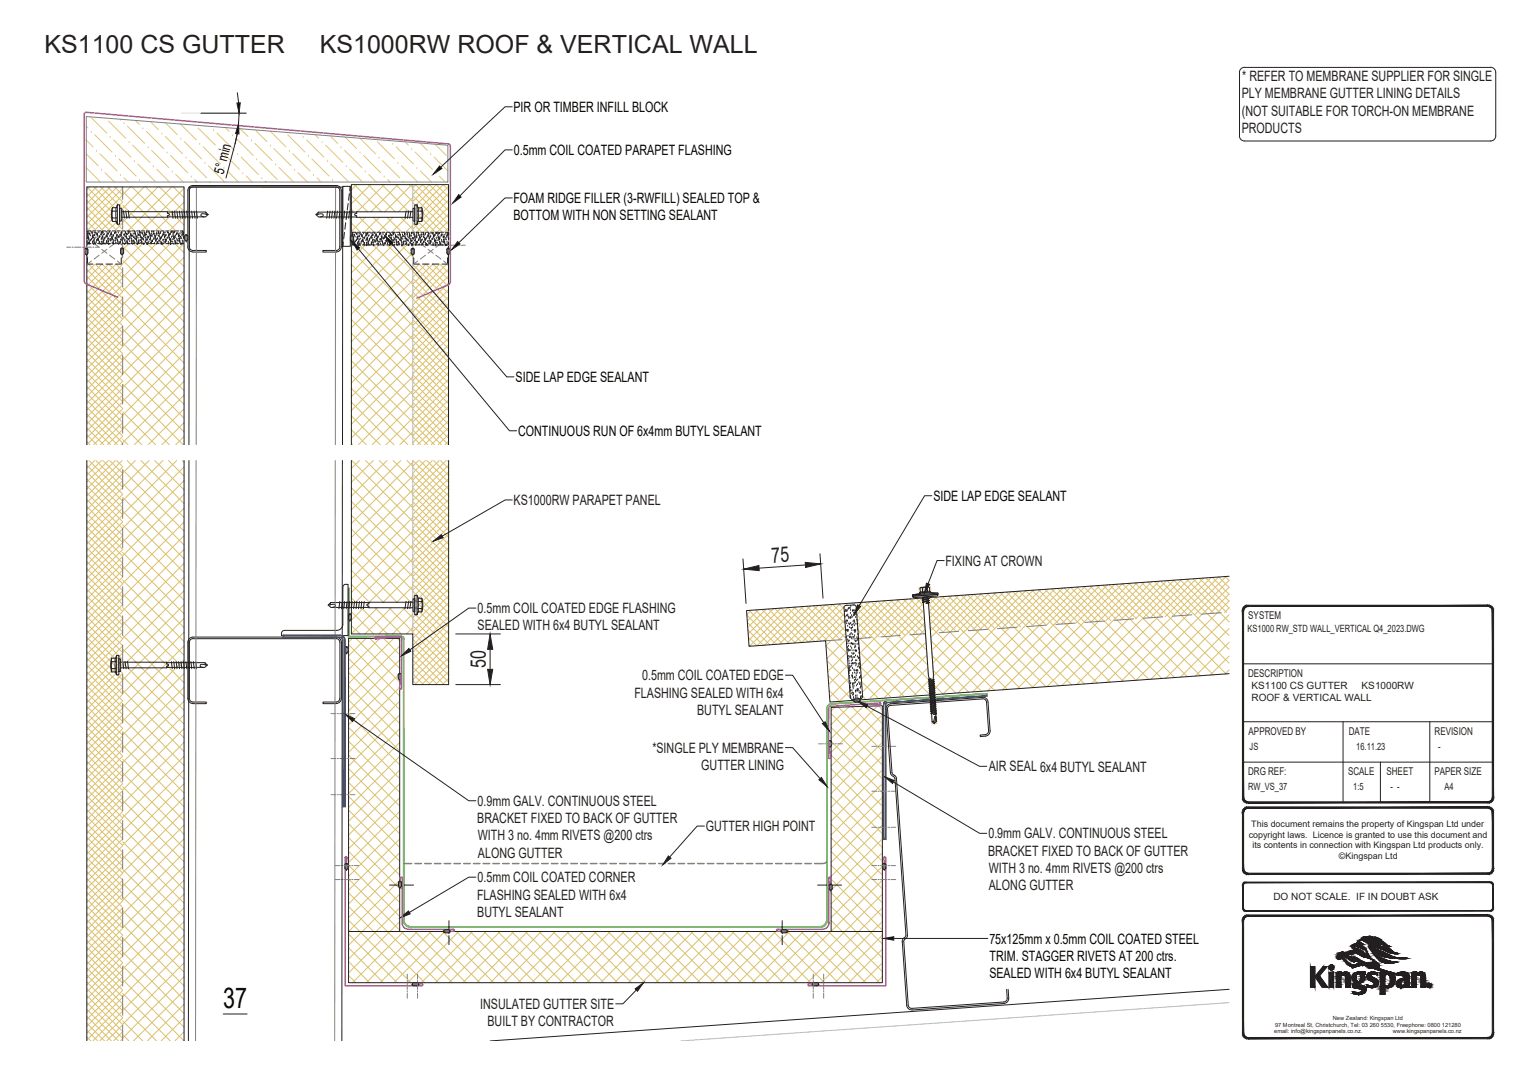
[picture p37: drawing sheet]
<svg xmlns="http://www.w3.org/2000/svg" width="297mm" height="210mm" viewBox="0 0 297 210" stroke-linecap="round" stroke-linejoin="round" font-family="sans-serif">
<defs><g id="words">
<text font-size="5.6" fill="#040503" x="43.6" y="197.1">37</text>
<g font-size="4.9" fill="#231f20">
<text x="8.7" y="10.3">KS1100 CS GUTTER</text>
<text x="62.5" y="10.3">KS1000RW ROOF &amp; VERTICAL WALL</text>
</g>
<g font-size="4.2" fill="#231f20">
<text x="150.8" y="110.1" transform="rotate(-4 150.8 110.1)">75</text>
<text x="94.9" y="130.6" transform="rotate(-90 94.9 130.6)">50</text>
</g>
<g font-size="2.8" fill="#231f20">
<text x="242.8" y="15.9">* REFER TO MEMBRANE SUPPLIER FOR SINGLE</text>
<text x="242.6" y="19.2">PLY MEMBRANE GUTTER LINING DETAILS</text>
<text x="242.7" y="22.6">(NOT SUITABLE FOR TORCH-ON MEMBRANE</text>
<text x="242.6" y="26">PRODUCTS</text>
<text x="100.4" y="98.8">KS1000RW PARAPET PANEL</text>
<text x="184.7" y="110.6">FIXING AT CROWN</text>
<text x="93.3" y="119.9">0.5mm COIL COATED EDGE FLASHING</text>
<text x="93.3" y="123.3">SEALED WITH 6x4 BUTYL SEALANT</text>
<text x="124" y="136.4">FLASHING SEALED WITH 6x4</text>
<text x="125.5" y="133">0.5mm COIL COATED EDGE</text>
<text x="136.2" y="139.8">BUTYL SEALANT</text>
<text x="127.5" y="147.2">*SINGLE PLY MEMBRANE</text>
<text x="137" y="150.5">GUTTER LINING</text>
<text x="193.2" y="150.8">AIR SEAL 6x4 BUTYL SEALANT</text>
<text x="93.3" y="160.9">BRACKET FIXED TO BACK OF GUTTER</text>
<text x="93.3" y="157.6">0.9mm GALV. CONTINUOUS STEEL</text>
<text x="93.4" y="164.3">WITH 3 no. 4mm RIVETS @200 ctrs</text>
<text x="93.4" y="167.7">ALONG GUTTER</text>
<text x="137.9" y="162.5">GUTTER HIGH POINT</text>
<text x="193.1" y="167.3">BRACKET FIXED TO BACK OF GUTTER</text>
<text x="193.1" y="163.9">0.9mm GALV. CONTINUOUS STEEL</text>
<text x="93.3" y="172.5">0.5mm COIL COATED CORNER</text>
<text x="193.2" y="170.7">WITH 3 no. 4mm RIVETS @200 ctrs</text>
<text x="93.2" y="175.9">FLASHING SEALED WITH 6x4</text>
<text x="93.3" y="179.2">BUTYL SEALANT</text>
<text x="193.2" y="174">ALONG GUTTER</text>
<text x="93.8" y="197.3">INSULATED GUTTER SITE</text>
<text x="95.3" y="200.6">BUILT BY CONTRACTOR</text>
</g>
<g font-size="2.8" fill="#040503">
<text x="100.3" y="21.9">PIR OR TIMBER INFILL BLOCK</text>
<text x="43.7" y="34.2" transform="rotate(-75 43.7 34.2)">5° min</text>
<text x="100.4" y="30.3">0.5mm COIL COATED PARAPET FLASHING</text>
<text x="100.3" y="39.7">FOAM RIDGE FILLER (3-RWFILL) SEALED TOP &amp;</text>
<text x="100.3" y="43.1">BOTTOM WITH NON SETTING SEALANT</text>
<text x="100.8" y="74.7">SIDE LAP EDGE SEALANT</text>
<text x="101.3" y="85.2">CONTINUOUS RUN OF 6x4mm BUTYL SEALANT</text>
<text x="182.4" y="97.9">SIDE LAP EDGE SEALANT</text>
<text x="193.3" y="184.5">75x125mm x 0.5mm COIL COATED STEEL</text>
<text x="193.3" y="191.2">SEALED WITH 6x4 BUTYL SEALANT</text>
<text x="193.4" y="187.9">TRIM. STAGGER RIVETS AT 200 ctrs.</text>
</g>
<g font-size="2.1" fill="#231f20">
<text x="243.9" y="121">SYSTEM</text>
<text x="243.9" y="132.3">DESCRIPTION</text>
<text x="244" y="143.6">APPROVED BY</text>
<text x="263.6" y="143.6">DATE</text>
<text x="280.3" y="143.6">REVISION</text>
<text x="243.9" y="151.5">DRG REF:</text>
<text x="263.4" y="151.5">SCALE</text>
<text x="270.9" y="151.5">SHEET</text>
<text x="280.3" y="151.5">PAPER SIZE</text>
</g>
<g font-size="2" fill="#231f20">
<text x="243.8" y="123.5">KS1000 RW_STD WALL_VERTICAL Q4_2023.DWG</text>
<text x="244.6" y="134.8">KS1100 CS GUTTER</text>
<text x="244.6" y="137.2">ROOF &amp; VERTICAL WALL</text>
<text x="266.1" y="134.8">KS1000RW</text>
<text x="244.2" y="146.6">JS</text>
<text x="265" y="146.6">16.11.23</text>
<text x="281.1" y="146.6">-</text>
<text x="243.9" y="154.5">RW_VS_37</text>
<text x="264.4" y="154.5">1:5</text>
<text x="271.7" y="154.5">- -</text>
<text x="282.3" y="154.5">A4</text>
<text x="248.9" y="176">DO NOT SCALE. IF IN DOUBT ASK</text>
</g>
<g font-size="1.7" fill="#231f20">
<text x="244.5" y="161.7">This document remains the property of Kingspan Ltd under</text>
<text x="244" y="163.8">copyright laws. Licence is granted to use this document and</text>
<text x="244.7" y="165.8">its contents in connection with Kingspan Ltd products only.</text>
<text x="261.7" y="167.9">©Kingspan Ltd</text>
</g>
<g font-size="1.1" fill="#231f20">
<text x="249" y="202.1">email: info@kingspanpanels.co.nz.</text>
<text x="249.2" y="200.7">97 Montreal St, Christchurch, Tel: 03 260 5530, Freephone: 0800 121280</text>
<text x="260.5" y="199.4">New Zealand: Kingspan Ltd</text>
<text x="272.2" y="202.1">www.kingspanpanels.co.nz</text>
</g>
</g></defs>
<g fill="none" stroke="#dcc06c" stroke-width=".2">
<path d="M17 99l7 7-7 7.1M17 97.7l7 7M17 96.4l7 7-7 7M17 95l7 7M17 93.7l7 6.9M17 92.3l7 7M17 91l7 7M17.1 90l-.1 .2M17.4 90l6.6 6.6M18.5 90l-1.5 1.5M18.7 90l5.3 5.3M19.8 90l-2.8 2.9"/>
<path d="M20.1 90l3.9 3.9M21.2 90l-4.2 4.2M21.4 90l2.6 2.6M22.5 90l-5.5 5.6M22.8 90l1.2 1.2M23.9 90l-6.9 6.9M24 99.9l12 12M24 97.2l12 12M24 94.5l12 12M24 91.8l12 12M24 99.4l-7 7M24 98l-7 7"/>
<path d="M24 96.7l-7 7M24 95.3l-7 7M24 94l-7 7M24 92.6l-7 7M24 91.3l-7 7M24.8 90l11.2 11.2M26.4 90l-2.4 2.5M27.5 90l8.5 8.5M29.1 90l-5.1 5.2M30.2 90l5.8 5.8M31.8 90l-7.8 7.9M32.9 90l3.1 3.1"/>
<path d="M34.5 90l-10.5 10.6M35.6 90l.4 .4M36 99.4l-12 12M36 96.7l-12 12M36 94l-12 12M36 91.3l-12 12M68.7 98l12 12 7-7M68.7 95.4l12 12 7-7.1M68.7 92.7l12 12 7-7.1M68.8 90l11.9 12M70.2 90l-1.5 1.6M71.4 90l9.3 9.3"/>
<path d="M72.9 90l-4.2 4.3M74.1 90l6.6 6.6M75.6 90l-6.9 7M78.3 90l-9.6 9.7M80.7 98.4l-12 12M80.7 95.8l-12 12M80.7 93.1l-12 12M80.7 90.4l-12 12M80.7 99.4l7 7M80.7 98.1l7 7M80.7 96.7l7 7M80.7 95.4l7 7"/>
<path d="M80.7 94l7 7M80.7 92.7l7 7M80.7 91.4l7 7M80.7 90l7 7M81.8 90l-1.1 1.2-1.2-1.2M82 90l5.7 5.7M83.1 90l-2.4 2.5M83.4 90l4.3 4.3M84.5 90l-3.8 3.9-3.9-3.9M84.8 90l2.9 3M85.8 90l-5.1 5.2M86.1 90l1.6 1.6"/>
<path d="M87.2 90l-6.5 6.5M87.4 90l.3 .3M87.7 99l-7 7M87.7 96.3l-7 7M87.7 94.9l-7 7M87.7 93.6l-7 7M87.7 92.2l-7 7M87.7 90.9l-7 7M17 119.3l7 7M17 117.9l7 7M17 116.6l7 6.9M17 115.2l7 7-7 7.1"/>
<path d="M17 113.9l7 7M17 112.5l7 7M17 111.2l7 7M17 109.8l7 7M17 108.5l7 7M17 107.1l7 7M17 105.8l7 7M17 104.4l7 7M17 103.1l7 7M17 101.7l7 7M17 100.4l7 7M24 118.8l12 12"/>
<path d="M24 116.1l12 12M24 113.4l12 12M24 110.7l12 12M24 108l12 12M24 105.3l12 12M24 102.6l12 12M24 119.6l-7 7M24 118.2l-7 7M24 116.9l-7 7M24 115.5l-7 7M24 114.2l-7 7M24 112.8l-7 7"/>
<path d="M24 111.5l-7 7M24 110.1l-7 7M24 108.8l-7 7M24 107.4l-7 7M24 104.8l-7 7M24 102.1l-7 6.9M24 100.7l-7 7M36 118.2l-12 12M36 115.5l-12 12M36 112.8l-12 12M36 110.1l-12 12M36 107.4l-12 12"/>
<path d="M36 104.8l-12 11.9M36 102.1l-12 12M68.7 116.9l.9 .9M68.7 119.6l4.3 4.3M68.7 108.8l8.9 8.9M68.7 114.2l3.5 3.5M68.7 111.5l6.2 6.2M68.7 106.1l11.6 11.6M68.7 103.4l12 12M68.7 100.7l12 12 7-7M70.5 118.8l5.2 5.1M71.1 118.8l-2.4 2.4"/>
<path d="M73.3 118.8l5.1 5.1M73.8 118.8l-5.1 5.1M76 118.8l4.7 4.7M76.5 118.8l-5.2 5.1M78.7 118.8l2 2M79.2 118.8l-5.2 5.1M80.4 117.6l-.2 .1M80.7 114.6l-3.1 3.1M80.7 111.9l-5.8 5.8M80.7 109.2l-8.5 8.5M80.7 106.5l-11.3 11.3M80.7 103.8l-12 12"/>
<path d="M80.7 101.2l-12 12M80.7 119.6l7 7M80.7 118.3l7 7M80.7 116.9l7 7M80.7 115.6l7 7M80.7 114.3l7 7M80.7 112.9l7 7M80.7 111.6l7 6.9M80.7 110.2l7 7M80.7 108.9l7 7M80.7 107.5l7 7M80.7 106.2l7 7"/>
<path d="M80.7 104.8l7 7M80.7 103.5l7 7M80.7 102.1l7 7M80.7 100.8l7 7M87.7 119.2l-7 7M87.7 117.8l-7 7M87.7 116.5l-7 7M87.7 115.1l-7 7M87.7 113.8l-7 7M87.7 112.4l-7 7M87.7 111.1l-7 7M87.7 109.7l-7 7"/>
<path d="M87.7 108.4l-7 7M87.7 107l-7 7M87.7 104.3l-7 7.1M87.7 101.7l-7 7M146.4 119.3l6.5 6.6M146.8 119.3l-.9 .9M147.6 119.2l6.6 6.6M148.3 119.2l-2.3 2.2M148.9 119.2l6.5 6.5M149.7 119.1l-3.6 3.6M150.1 119.1l6.6 6.5M151.2 119l-5 4.9"/>
<path d="M151.4 119l6.6 6.5M152.6 118.9l-6.3 6.3M152.7 118.9l6.5 6.5M153.9 118.8l6.6 6.5M154.1 118.8l-7.6 7.5M155.2 118.7l6.5 6.6M155.5 118.7l-7.6 7.5M156.4 118.6l9.1 9.1M157 118.6l-7.6 7.5M157.7 118.5l6.5 6.6M158.4 118.5l-7.6 7.5M158.9 118.4l6.4 6.4"/>
<path d="M159.9 118.4l-7.6 7.5M160.2 118.4l5 5M161.3 118.3l-7.6 7.5M161.5 118.3l3.6 3.6M164 118.1l.9 .9M164.2 118.1l-7.6 7.5M164.9 118.7l-6.8 6.8M165.2 118l.4 .4M165.7 118l-.5 .4M166.5 117.9l.4 .4M167.1 117.9l-.4 .4M167.3 118.7l14.2 14.2"/>
<path d="M167.8 117.8l6.5 6.6M168.6 117.8l-1.3 1.2M169 117.7l12.3 12.3M170 117.7l-2.6 2.6M170.3 117.6l6.5 6.6M171.5 117.6l-4 4 14.1 14.1 .1-.1M171.5 117.6l9.6 9.5M172.8 117.4l6.5 6.6M172.9 117.4l-5.3 5.4M174 117.4l6.9 6.8M174.4 117.3l-6.8 6.8M175.3 117.3l5.5 5.5"/>
<path d="M175.8 117.2l-8 8.1M176.6 117.2l4.1 4.1M177.3 117.1l-7.6 7.6M177.8 117.1l2.8 2.8M178.7 117l-10.8 10.8M179.1 117l1.4 1.4M180.2 116.9l-7.6 7.6M180.3 116.9l.1 .1M180.5 118l-12.4 12.3M180.6 119.2l-5.1 5.1M181.5 117l.1-.2 17.8 17.8M181.6 118.1l5.3 5.4"/>
<path d="M181.7 119.6l15.2 15.2M182.8 116.8l6.6 6.5M183.1 116.7l-1.5 1.5M184.1 116.6l17.8 17.8M184.5 116.6l-2.8 2.9M185.4 116.6l6.5 6.5M186 116.5l-4.3 4.2M186.6 116.5l17.8 17.8M187.4 116.4l-5.6 5.6M187.9 116.4l6.5 6.5M188.9 116.3l-7 6.9M189.1 116.3l17.8 17.8"/>
<path d="M190.3 116.2l-8.3 8.3M190.4 116.2l6.5 6.6M191.6 116.1l17.8 17.8M191.8 116.1l-7.6 7.6M192.9 116l6.6 6.6M193.2 116l-11 11M194.2 115.9l17.7 17.8M194.7 115.9l-7.6 7.6M195.4 115.8l6.6 6.6M196.1 115.8l-13.7 13.7M196.7 115.8l17.8 17.8M197.6 115.7l-7.6 7.5"/>
<path d="M199 115.6l-16.5 16.5M199.2 115.6l17.8 17.8M201.7 115.4l17.8 17.8M201.9 115.4l-19.2 19.2M203 115.3l6.5 6.6M203.3 115.3l-7.5 7.5M204.8 115.2l-20.5 20.5-1.6-1.6M205.5 115.1l6.5 6.6M206.2 115.1l-7.5 7.5M206.7 115.1l17.8 17.7M207.7 115l-20.5 20.5M208 115l6.5 6.5"/>
<path d="M209.1 114.9l-7.5 7.5M209.3 114.9l17.7 17.7M210.5 114.8l6.6 6.5M210.6 114.8l-20.5 20.5M211.8 114.7l17.7 17.8M212 114.7l-7.5 7.5-6.6-6.5M213 114.6l6.6 6.6M213.5 114.6l-20.5 20.5M214.3 114.5l17.8 17.8M214.9 114.5l-7.5 7.5M215.5 114.4l6.6 6.6M216.4 114.4l-20.5 20.5"/>
<path d="M216.8 114.3l17.8 17.8M217.8 114.3l-7.5 7.5M218.1 114.3l6.5 6.5M220.6 114.1l6.5 6.5M220.7 114.1l-7.5 7.5M221.8 114l17.8 17.8M222.2 114l-20.5 20.4M223.1 113.9l6.5 6.5M223.6 113.9l-7.5 7.5M224.3 113.8l15.9 15.9M225.1 113.7l-20.5 20.6M225.6 113.7l6.6 6.6"/>
<path d="M226.5 113.6l-7.5 7.6M226.9 113.6l13.3 13.4M228 113.5l-20.5 20.5M228.1 113.5l6.6 6.6M229.4 113.4l10.8 10.9M229.4 113.4l-7.5 7.6M230.6 113.3l6.6 6.6M230.9 113.3l-20.5 20.5M231.9 113.3l8.3 8.3M232.3 113.2l-7.5 7.6M233.1 113.2l6.6 6.5M233.8 113.1l-20.5 20.5"/>
<path d="M234.4 113.1l5.8 5.8-.9 .9M235.2 113l-7.5 7.6M235.7 113l4.5 4.5M236.7 112.9l-20.5 20.5M236.9 112.9l3.3 3.3M238.1 112.8l-7.5 7.6M238.2 112.8l2 2M239.4 112.7l.8 .8M239.6 112.7l-20.5 20.5M240.2 114.8l-18.2 18.2-17.8-17.8M240.2 117.5l-15.3 15.3M240.2 116.1l-3.8 3.9"/>
<path d="M240.2 113.4l-6.7 6.8M17 139.5l7 6.9M17 138.1l7 7M17 136.8l7 7M17 135.4l7 7M17 134.1l7 7-7 7M17 132.7l7 7M17 131.4l7 7M17 130l7 7M17 128.7l7 7M17 127.3l7 7M17 126l7 7"/>
<path d="M17 124.6l7 7M17 123.3l7 7M17 121.9l7 7M17 120.6l7 7M24 137.6l12 12M24 134.9l12 12M24 132.3l12 12M24 126.9l12 12M24 124.2l12 12M24 121.5l12 12M24 139.8l-7 7M24 138.4l-7 7"/>
<path d="M24 137.1l-7 7M24 135.7l-7 7M24 134.4l-7 7M24 133l-7 7M24 131.7l-7 7M24 130.3l-7 7M24 129l-7 7M24 127.7l-7 7M24 126.3l-7 7M24 125l-7 6.9M24 123.6l-7 7M24 120.9l-7 7"/>
<path d="M24 129.6l12 12M36 139.8l-12 12M36 137.1l-12 12M36 134.4l-12 12M36 131.7l-12 12M36 129l-12 12M36 126.3l-12 12M36 123.6l-12 12M36 120.9l-12 12M68.1 139.5l10 10M68.1 136.8l10 10M68.1 131.4l10 10"/>
<path d="M68.1 134.1l10 10M68.1 128.7l10 10M68.1 126l10 10.1M68.7 122.3l1.6 1.6M68.9 124.8l-.8 .8M69.6 124.8l8.5 8.6M71.5 124.8l-3.4 3.4M72.3 124.8l5.8 5.9M74.2 124.8l-6.1 6.1M75 124.8l3.1 3.2M76.9 124.8l-8.8 8.8M77.6 124.8l.5 .5"/>
<path d="M78.1 139.8l-10 10M78.1 137.1l-10 10M78.1 134.4l-10 10M78.1 131.7l-10 10M78.1 129l-10 10M78.1 126.3l-10 10M80.7 122.7l-1.3 1.2M80.7 120l-4 3.9M80.7 133.1l.7 .7M80.7 131.8l2.1 2M80.7 129.1l4.8 4.7M80.7 130.4l3.4 3.4"/>
<path d="M80.7 127.7l6.1 6.1M80.7 126.4l7 7M80.7 125l7 7M80.7 123.7l7 7M80.7 122.3l7 7M80.7 121l7 7M87.7 132.6l-1.3 1.2M87.7 131.3l-2.6 2.5M87.7 129.9l-3.9 3.9M87.7 128.6l-5.3 5.2M87.7 127.2l-6.6 6.6M87.7 125.9l-7 7"/>
<path d="M87.7 124.6l-7 7M87.7 123.2l-7 7M87.7 121.9l-7 7M87.7 120.5l-7 7M146 120.3l5.7 5.7M146.1 121.7l4.3 4.4M146.1 123.2l3.1 2.9M146.3 124.6l1.6 1.6M146.4 126.1l.2 .2M161.4 126.3l4.3 4.3M161.6 129.2l4.3 4.3M161.8 132.1l4.3 4.3"/>
<path d="M162 135l2.1 2M162.4 139.5l10 10.1M163.1 138.3l-.7 .7M163.8 138.3l8.6 8.5M165 120l-5.5 5.4M165 120.5l-2.3-2.3-7.5 7.5M165 121.3l-4 4M165.1 122.5l-3.7 3.8M165.2 123.8l-1.3 1.3M165.3 125l-3.7 3.8M165.5 127.5l-3.7 3.8M165.7 130.1l-3.7 3.7"/>
<path d="M165.8 132.6l-3.7 3.7M165.9 138.2l-3.5 3.5M166 135.1l-1.9 1.9M166.4 138.2l6 6M166.5 136.7h.1M167.4 120.1l4.4 4.4M167.6 123l1.7 1.7M167.7 124.5l11.4 11.4M167.9 127.4l8.6 8.6M168.1 130.3l5.9 5.9M168.3 133.2l3.2 3.2M168.5 136.1l.5 .5"/>
<path d="M168.7 138.1l-6.3 6.3M169 138.1l3.4 3.4M171.5 138l-9.1 9.1M171.6 138l.8 .8M172.4 139.8l-10 10M180.6 120.5l-12.3 12.4M180.7 121.7l-2.3 2.4M180.8 123l-12.3 12.4M181 125.5l-11 11M181.2 128l-8.3 8.3M181.3 130.5l-5.5 5.6M181.5 133.1l-2.8 2.8"/>
<path d="M181.8 121l2.6 2.6M181.9 122.5l12.4 12.5M182.1 125.4l9.7 9.8M182.3 128.3l7 7M182.5 131.2l4.3 4.3M207 122l-6.5-6.5-7.6 7.6M237.1 131.9l-17.8-17.8-20.5 20.6M240.2 131l-.8 .8M240.2 128.3l-3.7 3.7M240.2 125.6l-6.6 6.6M240.2 122.9l-9.5 9.5M240.2 120.2l-12.4 12.4"/>
<path d="M17 159.7l7 7M17 158.3l7 7M17 157l7 7M17 155.6l7 7M17 154.3l7 7M17 152.9l7 7M17 151.6l7 7M17 150.2l7 7M17 148.9l7 7M17 147.5l7 7M17 146.2l7 7M17 144.8l7 7"/>
<path d="M17 143.5l7 7M17 142.1l7 7.1M17 140.8l7 7M24 159.2l12 12M24 156.5l12 12M24 153.8l12 12M24 151.1l12 12M24 148.4l12 12M24 145.7l12 12M24 143l12 12M24 140.3l12 12M24 160l-7 7"/>
<path d="M24 157.3l-7 7M24 154.6l-7 7M24 150.5l-7 7.1M24 158.6l-7 7M24 155.9l-7 7M24 153.2l-7 7M24 151.9l-7 7M24 149.2l-7 7M24 147.8l-7 7M24 146.5l-7 7M24 145.2l-7 7M24 143.8l-7 7"/>
<path d="M24 142.5l-7 7M36 158.6l-12 12M36 155.9l-12 12M36 153.2l-12 12M36 150.5l-12 12M36 147.9l-12 12M36 145.2l-12 12M36 142.5l-12 12M68.1 155.7l10 10M68.1 158.4l10 10M68.1 153l10 10M68.1 150.3l10 10"/>
<path d="M68.1 147.6l10 10M68.1 144.9l10 10M68.1 142.2l10 10M78.1 158.7l-10 9.9M78.1 156l-10 10M78.1 153.3l-10 10M78.1 150.6l-10 10M78.1 147.9l-10 10M78.1 145.2l-10 10M78.1 142.5l-10 10M162.4 158.4l10 10M162.4 155.7l10 10"/>
<path d="M162.4 153l10 10M162.4 150.3l10 10M162.4 147.6l10 10M162.4 144.9l10 10M162.4 142.2l10 10M172.4 158.6l-10 10M172.4 155.9l-10 10M172.4 153.2l-10 10M172.4 150.5l-10 10M172.4 147.9l-10 9.9M172.4 145.2l-10 10M172.4 142.5l-10 10"/>
<path d="M17 179.9l7 7M17 178.5l7 7M17 177.2l7 7M17 175.8l7 7M17 174.5l7 7M17 173.1l7 7M17 171.8l7 7M17 170.4l7 7M17 169.1l7 7M17 167.7l7 7M17 166.4l7 7M17 165l7 7.1"/>
<path d="M17 163.7l7 7M17 162.3l7 7M17 161l7 7M24 178.1l12 12M24 175.4l12 12M24 172.7l12 12M24 170l12 12M24 167.3l12 12M24 164.6l12 12M24 161.9l12 12M24 178.8l-7 7M24 176.1l-7 7"/>
<path d="M24 173.4l-7 7.1M24 170.7l-7 7M24 168.1l-7 7M24 165.4l-7 7M24 162.7l-7 7M24 177.5l-7 7M24 174.8l-7 7M24 172.1l-7 7M24 169.4l-7 7M24 166.7l-7 7M24 164l-7 7M24 161.3l-7 7"/>
<path d="M36 177.5l-12 12M36 174.8l-12 12M36 172.1l-12 12M36 169.4l-12 12M36 166.7l-12 12M36 164l-12 12M36 161.3l-12 12M68.1 166.5l10 10M68.1 163.8l10 10M68.1 161.1l10 10M68.1 169.2l10 10M68.1 179.9l12.2 12.2"/>
<path d="M68.1 177.2l14.9 14.9M68.1 171.8l10 10M68.1 174.5l17.6 17.6M78.1 177.5l-10 10M78.1 174.8l-10 10M78.1 172.1l-10 10M78.1 169.4l-10 10M78.1 166.7l-10 10M78.1 164l-10 10M78.1 161.3l-10 10.1M162.4 180l10 10M162.4 177.3l10 10"/>
<path d="M162.4 174.6l10 10M162.4 171.9l10 10M162.4 169.2l10 10M162.4 166.5l10 10M162.4 163.8l10 10M162.4 161.1l10 10M172.4 177.5l-14.6 14.6M172.4 174.8l-17.3 17.3M172.4 172.1l-20 20M172.4 169.4l-10 10M172.4 166.7l-10 10M172.4 164l-10 10"/>
<path d="M172.4 161.3l-10 10M17 197.4l6.1 6.1M17 198.7l4.8 4.8M17 186.6l7 7-7 7M17 196l7 7M17 194.7l7 7M17 193.3l7 7M17 192l7 7M17 190.6l7 7M17 189.3l7 7M17 187.9l7 7M17 185.2l7 7"/>
<path d="M17 183.9l7 7-7 7.1M17 182.5l7 7.1M17 181.2l7 7M24 188.8l12 12M24 186.1l12 12M24 183.4l12 12M24 180.7l12 12M24 195l-7 7M24 192.3l-7 7M24 189.6l-7 7M24 186.9l-7 7M24 184.2l-7 7"/>
<path d="M24 181.5l-7 7M24 199l-4.5 4.5M24 197.7l-5.9 5.8M24 196.3l-7 7M24 188.3l-7 7M24 185.6l-7 7M24 182.9l-7 7M24 180.2l-7 7M24 199.6l3.9 3.9M24 196.9l6.6 6.6M24 194.2l9.3 9.3M24 191.5l12 12"/>
<path d="M36 199l-4.5 4.5M36 196.3l-7.2 7.2M36 193.7l-9.9 9.8M36 190.9l-12 12M36 188.3l-12 12M36 185.6l-12 12M36 182.9l-12 12M36 180.2l-12 12M68.1 190.7l1.4 1.4M68.1 182.6l9.5 9.5M68.1 188l4.1 4.1M68.1 185.3l6.8 6.8"/>
<path d="M78.1 180.2l-10 10M78.4 182.1l10 10M78.9 182.1l-10 10M81.1 182.1l10 10M81.6 182.1l-10 10M83.8 182.1l10 10M84.3 182.1l-10 10M86.5 182.1l10 10M87 182.1l-10 10M89.2 182.1l10 10M89.7 182.1l-10 10M91.9 182.1l10 10"/>
<path d="M92.3 182.1l-10 10M94.5 182.1l10.1 10M95 182.1l-10 10M97.3 182.1l9.9 10M97.7 182.1l-10 10M99.9 182.1l10.1 10M100.4 182.1l-10 10M102.6 182.1l10 10M103.1 182.1l-10 10M105.3 182.1l10 10M105.8 182.1l-10 10M108 182.1l10 10"/>
<path d="M108.5 182.1l-10 10M110.7 182.1l10 10M111.2 182.1l-10 10M113.4 182.1l10 10M113.9 182.1l-10 10M116.1 182.1l10 10M116.6 182.1l-10 10M118.8 182.1l10 10M119.3 182.1l-10 10M121.5 182.1l10 10M122 182.1l-10 10M124.2 182.1l10 10"/>
<path d="M124.7 182.1l-10 10M126.9 182.1l10 10M127.4 182.1l-10 10M129.6 182.1l10 10M130.1 182.1l-10 10M132.3 182.1l10 10M132.7 182.1l-9.9 10M135 182.1l10 10M135.5 182.1l-10.1 10M137.7 182.1l10 10M138.1 182.1l-10 10M140.3 182.1l10.1 10"/>
<path d="M140.8 182.1l-10 10M143.1 182.1l9.9 10M143.5 182.1l-10 10M145.7 182.1l10 10M146.2 182.1l-10 10M148.4 182.1l10 10M148.9 182.1l-10 10M151.1 182.1l10 10M151.6 182.1l-10 10M153.8 182.1l10 10M154.3 182.1l-10 10M156.5 182.1l10 10"/>
<path d="M157 182.1l-10 10M159.2 182.1l10 10M159.7 182.1l-10 10M161.9 182.1l10 10M172.4 190.9l-1.2 1.2M172.4 188.3l-3.8 3.8M172.4 185.6l-6.6 6.5M172.4 182.9l-9.2 9.2M172.4 180.2l-11.9 11.9M17 200.1l3.4 3.4M17 202.8l.7 .7M17 201.4l2.1 2.1"/>
<path d="M24 203.1l-.5 .4M24 201.7l-1.8 1.8M24 200.4l-3.2 3.1M24 202.3l1.2 1.2M36 201.7l-1.8 1.8"/>
</g>
<g fill="none" stroke="#231f20" stroke-width=".2">
<path d="M68.7 90v33.9h12v9.9h7v-43.8M165 119.4h.1M165.3 119.1h.1M165.3 119.4h.1M165.4 119.3h.1M165.5 119.1h.1M165.5 119.3h.1M165.8 118.9h.1M165.8 118.8h.1M166 118.7h.1M166.1 118.8h.1M166.2 119.7h.1"/>
<path d="M166.2 119.2h.1M166.3 118.4h.1M166.6 119.3h.1M166.6 119.2h.1M166.8 119.7h.1M166.8 119.2h.1M166.9 119.2h.1M166.9 119.6h.1M167.2 119.9h.1M167.3 118.6l-.1-.2-.3-.1-1.6 .1h-.2l-.2 .4 1.3 17.6 .2 .3h.2l1.6-.1 .4-.4M167.3 118.7l1.3 17.5M240.2 112.7l-94.3 6.7 .5 7 14.9-1.1 .9 12 78-5.6"/>
<path d="M21.8 129.4v2M21.8 128.7v.6M21.8 128.7l-.2 1.3 .2 1.4M21.9 131.4h.7M21.9 130.7h.7M21.9 128.7h.7M21.9 129.4h.7M22.6 129.4v2M22.6 128.7v.6M22.8 128.1l-.2 .6M22.8 128.1v3.8l-.2-.5M22.8 128.1h.4v3.8h-.4"/>
<path d="M23.2 128.8h.4v2.4l-.2 .1h-.2zM23.6 129.5l16.4 .1 .5 .4-.5 .5-16.4 .1M24 129.3l.2 1.4M24.4 129.3l.2 1.5M24.9 129.3l.2 1.5M32.6 129.5v.3l.2 .1M32.7 129.9l.2 .1-.1 .2M32.8 130.2l-.2 .1v.3M33.5 129.3l.2 1.5M34 129.3l.1 1.5M34.4 129.3l.2 1.5M34.9 129.3l.2 1.5"/>
<path d="M35.4 129.3l.1 1.5M35.9 129.3l.1 1.5M36.3 129.3l.2 1.5M36.8 129.3l.2 1.5M37.3 129.3l.2 1.5M37.8 129.3l.2 1.5M38.3 129.3l.1 1.5M40.1 129.6v.4l.5 .1M40.1 130a.83 .83 0 0 0-.9 0 .37 .37 0 0 0 0 .4 .37 .37 0 0 0 .4 .1h.1M66.4 125.6v11M66.7 136.5a1.04 1.04 0 0 1-1 1.1h-2.6v-.3h2.6a.71 .71 0 0 0 .7-.8M66.7 125.6a1.01 1.01 0 0 0-1-1h-28a1.01 1.01 0 0 0-1 1v10.9a1.04 1.04 0 0 0 1 1.1h2.6v-.3h-2.6a.71 .71 0 0 1-.7-.8v-10.9a.71 .71 0 0 1 .7-.7h28a.67 .67 0 0 1 .7 .7"/>
<path d="M66.7 125.6v11M68.1 124.8h10v57.3h84.3v-43.8l10-.3v54.1h-104.3zM165.1 121.5h.1M165.1 120.4h.1M165.3 124.5h.1M165.3 121.3h.1M165.4 124.3h.1M165.4 120.2h.1M165.5 121.7h.1M165.5 121.2h.1M165.5 123.1h.1M165.5 123h.1"/>
<path d="M165.6 123h.1M165.6 120.3h.1M165.6 121.3h.1M165.6 126.4h.1M165.6 128.3h.1M165.7 123.2h.1M165.7 120.1h.1M165.7 124.9h.1M165.7 122.3h.1M165.7 126.9h.1M165.7 125.7h.1M165.7 124.2h.1"/>
<path d="M165.7 125.3h.1M165.7 127h.1M165.8 123.1h.1M165.8 126.8h.1M165.8 125.2h.1M165.8 126.2h.1M165.8 120.5h.1M165.8 128.7h.1M165.8 127.1h.1M165.9 121.8h.1M165.9 130.6h.1M165.9 128.1h.1"/>
<path d="M165.9 120.7h.1M165.9 129.1h.1M165.9 131.5h.1M166 128.3h.1M166 125.1h.1M166 129.6h.1M166 130.1h.1M166 120.6h.1M166 121.9h.1M166 130.9h.1M166 130.5h.1M166 131.1h.1"/>
<path d="M166 127h.1M166 132h.1M166 122.5h.1M166.1 130.4h.1M166.1 124h.1M166.1 133h.1M166.1 132.4h.1M166.1 124.5h.1M166.1 124.4h.1M166.1 134.4h.1M166.1 134h.1M166.1 125.7h.1"/>
<path d="M166.1 121.8h.1M166.1 135h.1M166.2 135.9h.1M166.2 134.3h.1M166.2 124.4h.1M166.2 133.5h.1M166.2 134.8h.1M166.2 120.7h.1M166.3 133.4h.1M166.3 130.2h.1M166.3 130.9h.1M166.3 120.5h.1"/>
<path d="M166.3 136.2h.1M166.3 126.3h.1M166.3 121.7h.1M166.3 127h.1M166.3 123.8h.1M166.3 128.2h.1M166.3 120.6h.1M166.3 122.7h.1M166.3 128.3h.1M166.3 123.6h.1M166.4 129.6h.1M166.4 128.1h.1"/>
<path d="M166.4 135.4h.1M166.4 129.1h.1M166.4 125.7h.1M166.4 124.6h.1M166.4 122.7h.1M166.4 125.6h.1M166.4 130h.1M166.4 126.6h.1M166.4 120.2h.1M166.5 123.1h.1M166.5 132h.1M166.5 122.1h.1"/>
<path d="M166.5 134.9h.1M166.5 127.6h.1M166.5 124.4h.1M166.5 120.5h.1M166.5 128.5h.1M166.5 131.9h.1M166.5 122h.1M166.6 135.3h.1M166.6 132.1h.1M166.6 128.9h.1M166.6 132.3h.1M166.6 129.5h.1"/>
<path d="M166.6 125.7h.1M166.6 122.5h.1M166.6 130.5h.1M166.6 133.6h.1M166.6 129.6h.1M166.6 133.8h.1M166.6 131.5h.1M166.6 123.9h.1M166.7 135.7h.1M166.7 125.9h.1M166.7 134.1h.1M166.7 132.5h.1"/>
<path d="M166.7 127.8h.1M166.7 127h.1M166.7 121.4h.1M166.7 133.4h.1M166.7 128.3h.1M166.7 134.4h.1M166.7 135.6h.1M166.7 125.8h.1M166.8 124.4h.1M166.8 135.4h.1M166.8 136.2h.1M166.8 136.4h.1"/>
<path d="M166.8 127.6h.1M166.8 121.8h.1M166.8 129.6h.1M166.9 133.6h.1M166.9 120.2h.1M166.9 134h.1M166.9 130.8h.1M166.9 127.6h.1M166.9 123.1h.1M166.9 124.4h.1M166.9 121.2h.1M166.9 129.5h.1"/>
<path d="M166.9 131h.1M166.9 122.1h.1M167 132.3h.1M167 132.9h.1M167 123.1h.1M167 126.5h.1M167 128.4h.1M167 131.4h.1M167 121.5h.1M167 124.1h.1M167 120.1h.1M167 123.5h.1"/>
<path d="M167.1 133.3h.1M167.1 125.1h.1M167.1 125.7h.1M167.1 126.1h.1M167.1 127.1h.1M167.1 123.4h.1M167.1 123.1h.1M167.1 127h.1M167.2 134.9h.1M167.2 128h.1M167.2 132.7h.1M167.2 126.3h.1"/>
<path d="M167.2 125.3h.1M167.2 129h.1M167.2 135.9h.1M167.2 129.5h.1M167.2 123.1h.1M167.2 136.2h.1M167.2 120.5h.1M167.2 135.1h.1M167.2 132.3h.1M167.2 121.9h.1M167.2 127.2h.1M167.2 130h.1"/>
<path d="M167.3 131h.1M167.3 131.5h.1M167.3 125.2h.1M167.3 129.7h.1M167.3 131.9h.1M167.3 127.1h.1M167.4 131h.1M167.4 132.9h.1M167.4 127.1h.1M167.4 133.9h.1M167.4 129h.1M167.4 134.9h.1"/>
<path d="M167.4 121.1h.1M167.5 124.5h.1M167.5 136.2h.1M167.5 135.8h.1M167.5 125.8h.1M167.5 134.6h.1M167.5 131.4h.1M167.5 121.9h.1M167.5 130.9h.1M167.5 128.2h.1M167.5 125h.1M167.6 133.6h.1"/>
<path d="M167.6 134.9h.1M167.6 132.7h.1M167.6 122.9h.1M167.6 136.6h.1M167.6 130.3h.1M167.6 131h.1M167.6 134.7h.1M167.6 124.8h.1M167.6 123.9h.1M167.7 128.4h.1M167.7 134.6h.1M167.7 124.7h.1"/>
<path d="M167.7 129.7h.1M167.8 125.8h.1M167.8 124.6h.1M167.8 125.6h.1M167.8 136.5h.1M167.8 126.6h.1M167.8 128.6h.1M167.8 126.5h.1M167.8 133.3h.1M167.8 130.1h.1M167.9 126.9h.1M167.9 135h.1"/>
<path d="M167.9 127.5h.1M167.9 128.5h.1M167.9 129.5h.1M167.9 135.3h.1M167.9 129h.1M167.9 132.3h.1M168 130.4h.1M168 133.6h.1M168 129.7h.1M168 131.4h.1M168 132.3h.1M168 132.4h.1"/>
<path d="M168.1 133.4h.1M168.1 134.4h.1M168.1 132.2h.1M168.1 135.2h.1M168.2 132h.1M168.2 135.4h.1M168.2 136.3h.1M168.2 134.1h.1M168.2 136.1h.1M168.2 133.7h.1M168.3 134h.1M168.3 136h.1"/>
<path d="M162.2 144.8l.3 .1v.8l-.3 .3M162.2 144.8l-.3 .3v.7l.3 .2M162.2 146h.1M162.2 144.8h.1M240.2 193.4l-144.4 10.1"/>
</g>
<g fill="none" stroke="#808180" stroke-width=".2">
<path d="M238.6 119.8l-3.8 .3M164.5 125.1l-3.2 .2M170.2 124.7l-3.8 .2M175.9 124.2l-3.8 .3M181.6 123.8l-3.8 .3M187.3 123.4l-3.8 .3M193 123l-3.8 .3M198.7 122.6l-3.8 .3M204.4 122.2l-3.8 .3M210.1 121.8l-3.8 .3M215.8 121.4l-3.8 .3M221.5 121l-3.8 .3"/>
<path d="M227.2 120.6l-3.8 .3M232.9 120.2l-3.8 .3M162.1 144.8l-.2 .2M162.4 144.8l-.5 .5M162.5 145l-.6 .5M162.5 145.7l-.2 .3M162.5 145.5l-.5 .4M162.5 145.2l-.6 .6"/>
</g>
<path d="M240.2 196l-107.2 7.5" fill="none" stroke="#89bbe4" stroke-width=".2"/>
<path d="M80.7 90v33.9" fill="none" stroke="#bababa" stroke-width=".2"/>
<path d="M173.3 137.4l.2-.1zM173.3 137.4h.2zM173.2 137.4h.1zM173.2 137.4h.1zM173.2 137.4l-.1 .2zM173.1 137.6l.1-.1zM173.1 137.6v.1zM173.1 137.6v.1z" fill="#3853a3"/>
<path d="M173.1 137.6l.1-.1zM173.1 137.6v.1zM173.2 137.4l-.1 .2zM173.2 137.4h.1zM173.3 137.4l.2-.1zM173.3 137.4h.2z" fill="none" stroke="#3853a3" stroke-width=".2"/>
<path d="M173.5 137.3l19.3-1.3zM173.5 137.4l19.4-1.3zM192.8 135.7l.1 .4zM192.8 135.6l.1 .5zM173.4 137l19.4-1.4zM173.4 136.9l19.4-1.3z" fill="#3853a3"/>
<path d="M173.4 136.9l19.4-1.3zM173.4 137l19.4-1.4zM173.5 137.3l19.3-1.3zM173.5 137.4l19.4-1.3zM192.8 135.7l.1 .4z" fill="none" stroke="#3853a3" stroke-width=".2"/>
<path d="M173.2 137l.2-.1zM173.2 137h.2zM173 137.1l.2-.1zM173 137.1l.2-.1zM173 137.1l-.2 .2zM172.8 137.3l.2-.2zM172.8 137.3l-.1 .2zM172.9 137.3l-.2 .2zM172.7 137.5v.2zM172.7 137.5v.2z" fill="#3853a3"/>
<path d="M172.7 137.5v.2zM172.8 137.3l-.1 .2zM172.8 137.3l.2-.2zM172.9 137.3l-.2 .2zM173 137.1l-.2 .2zM173 137.1l.2-.1zM173.2 137l.2-.1zM173.2 137h.2z" fill="none" stroke="#3853a3" stroke-width=".2"/>
<path d="M172.7 137.7v26.3zM172.7 137.7v26.4zM172.7 164.1l.4-.1zM172.7 164.1h.4zM173.1 137.7v26.4zM173.1 137.7v26.4z" fill="#3853a3"/>
<path d="M172.7 137.7v26.3zM172.7 137.7v26.4zM173.1 137.7v26.4zM172.7 164.1l.4-.1zM172.7 164.1h.4z" fill="none" stroke="#3853a3" stroke-width=".2"/>
<path d="M170 137.7l1.9 .1 .2-.2-.2-.2-9.9 .7-.1 10M162.1 146.1l.2 2-.2 .2-.2-.2" fill="none" stroke="#b9519f" stroke-width=".3"/>
<path d="M162.7 137.6l30.1-1.9v-.1zM162.7 137.5l30.1-1.9-30.1 2z" fill="#69bd45"/>
<path d="M162.7 137.6l30.1-2v.1zM162.7 137.5l30.1-1.9-30.1 2z" fill="none" stroke="#69bd45" stroke-width=".2"/>
<path d="M162.4 137.6l.3-.1v.1zM162.4 137.6l.1 .1 .2-.1zM162.1 137.7l.3-.1 .1 .1zM162.1 137.7l.1 .1 .3-.1zM161.9 137.9l.2-.2 .1 .1zM161.9 137.9l.1 .1 .2-.2zM161.9 137.9l.1 .1-.3 .2zM161.7 138.2h.1l.2-.2zM161.7 138.2h.1l-.2 .3zM161.6 138.5h.1l.1-.3zM161.6 138.5h.1l-.1 .3zM161.7 138.5l-.1 .3h.1z" fill="#69bd45"/>
<path d="M161.6 138.5h.1l-.1 .3zM161.6 138.5l.2-.3-.1 .3zM161.7 138.2l.3-.2-.2 .2zM161.7 138.2h.1l-.2 .3zM161.7 138.5v.3h-.1zM161.9 137.9l.3-.1-.2 .2zM161.9 137.9l.1 .1-.3 .2zM161.9 137.9l.2-.2 .1 .1zM162.1 137.7h.4l-.3 .1zM162.1 137.7l.3-.1 .1 .1zM162.4 137.6l.3-.1v.1zM162.4 137.6h.3l-.2 .1z" fill="none" stroke="#69bd45" stroke-width=".2"/>
<path d="M161.6 138.8l.1 41v-41zM161.6 138.8l.1 41h-.2z" fill="#69bd45"/>
<path d="M161.6 138.8h.1v41zM161.6 138.8l.1 41h-.2z" fill="none" stroke="#69bd45" stroke-width=".2"/>
<path d="M160.2 181.2l.3 .1h-.3zM160.2 181.2l.3 .1v-.2zM160.5 181.1h.3l-.3 .2zM160.5 181.1h.3v-.1zM160.8 181h.3l-.3 .1zM160.8 181h.3l-.1-.1zM161 180.9l.3-.2-.2 .3zM161 180.9l.3-.2h-.1zM161.2 180.7l.3-.2-.2 .2zM161.4 180.4l-.2 .3 .3-.2zM161.6 180.2l-.1 .3-.1-.1zM161.5 180.1l-.1 .3 .2-.2zM161.7 179.8l-.1 .4-.1-.1zM161.5 179.8v.3l.2-.3z" fill="#69bd45"/>
<g fill="none" stroke="#69bd45" stroke-width=".2">
<path d="M161.5 179.8h.2l-.2 .3zM161.7 179.8l-.1 .4-.1-.1zM160.2 181.2l.3 .1h-.3zM160.2 181.2l.3-.1v.2zM160.5 181.1h.3l-.3 .2zM160.5 181.1l.3-.1v.1zM160.8 181h.3l-.3 .1zM160.8 181l.2-.1 .1 .1zM161 180.9l.3-.2-.2 .3zM161.2 180.7l.3-.2-.2 .2zM161.2 180.7h.1l-.3 .2zM161.4 180.4l.1 .1-.3 .2z"/>
<path d="M161.5 180.1l.1 .1-.2 .2zM161.6 180.2l-.1 .3-.1-.1z"/>
</g>
<path d="M80.3 181.3h79.9v-.1zM80.3 181.2h79.9l-79.9 .1z" fill="#69bd45"/>
<path d="M80.3 181.3l79.9-.1v.1zM80.3 181.2h79.9l-79.9 .1z" fill="none" stroke="#69bd45" stroke-width=".2"/>
<path d="M78.8 179.8h.2l-.2 .4zM79 179.8l-.2 .4 .2-.1zM78.8 180.2l.2-.1v.4zM79 180.1v.4l.1-.1zM79 180.5l.1-.1v.3zM79.1 180.4v.3h.1zM79.1 180.7h.1l.2 .3zM79.2 180.7l.2 .3 .1-.1zM79.5 180.9l.2 .2-.3-.1zM79.5 180.9l.2 .2v-.1zM79.7 181l.3 .3-.3-.2zM79.7 181l.3 .3v-.2zM80 181.1l.3 .2h-.3zM80 181.1l.3 .2v-.1z" fill="#69bd45"/>
<g fill="none" stroke="#69bd45" stroke-width=".2">
<path d="M78.8 179.8h.2l-.2 .4zM79 179.8v.3l-.2 .1zM78.8 180.2l.2-.1v.4zM79 180.5l.1-.1v.3zM79 180.1l.1 .3-.1 .1zM79.1 180.4l.1 .3h-.1zM79.1 180.7h.1l.2 .3zM79.2 180.7l.3 .2-.1 .1zM79.5 180.9l.2 .2-.3-.1zM79.5 180.9l.2 .1v.2zM79.7 181l.3 .1v.2zM79.7 181l.3 .3-.3-.1z"/>
<path d="M80 181.1l.3 .1v.1zM80 181.1l.3 .2h-.3z"/>
</g>
<path d="M78.8 125v54.8h.2zM78.8 125h.2v54.8z" fill="#69bd45"/>
<path d="M78.8 125l.2 54.8h-.2zM78.8 125h.2v54.8z" fill="none" stroke="#69bd45" stroke-width=".2"/>
<path d="M78.9 124.8l.1 .2h-.2zM78.8 124.9v.1l.1-.2zM78.8 124.6l.1 .2-.1 .1zM78.7 124.7l.1 .2v-.3zM78.7 124.5l.1 .1-.1 .1zM78.7 124.5l-.1 .1 .1 .1zM78.5 124.4l.2 .1-.1 .1zM78.5 124.4l.1 .2zM78.3 124.4h.2l-.1 .1zM78.3 124.4l.1 .1z" fill="#69bd45"/>
<path d="M78.3 124.4h.2l-.1 .1zM78.3 124.4l.1 .1zM78.5 124.4l.1 .2zM78.5 124.4l.2 .1-.1 .1zM78.7 124.5v.2l-.1-.1zM78.7 124.5l.1 .1-.1 .1zM78.7 124.7l.1-.1v.3zM78.8 124.9l.1-.1-.1 .2zM78.8 124.6l.1 .2-.1 .1zM78.9 124.8l.1 .2h-.2z" fill="none" stroke="#69bd45" stroke-width=".2"/>
<path d="M68.1 124.5h10.2v-.1zM68.1 124.5l.1-.1h10.1zM68.1 115v9.5l.1-.1zM68.1 115h.1v9.4z" fill="#69bd45"/>
<path d="M68.1 115h.1v9.4zM68.1 115l.1 9.4-.1 .1zM68.1 124.5l10.2-.1v.1zM68.1 124.5l.1-.1h10.1z" fill="none" stroke="#69bd45" stroke-width=".2"/>
<g fill="none" stroke="#808180" stroke-width=".2">
<path d="M24 91.8v3.9M24 97.6v3.8M38.3 90l-.1 113.5M65.5 90l-.1 113.5M24 103.3v3.8M24 109v3.8M24 114.7v3.8M24 120.4v3.8M24 126.1v3.8M24 131.8v3.8M24 137.6v3.8M64.7 139.5h.9"/>
<path d="M65.9 139.5h.2M66.4 139.5h1.3M67.4 127.2l.5 .4M67.4 126.9l.6 .6M67.5 126.7l.6 .5M67.5 127.5l.1 .1M67.6 126.5l.5 .5M67.8 126.5l.2 .2M67.9 139.5h.3M68.1 120.3l.6 .5M68.1 120.5l.6 .6M68.1 120.8l.4 .4"/>
<path d="M68.1 121.1l.2 .1M68.2 120.1l.5 .5M68.4 139.5h1M68.4 120.1l.3 .2M77.8 131.9l.6 .6M77.8 132.1l.6 .6M77.8 132.4l.5 .4M77.9 132.7l.1 .1M78 131.7l.4 .5M78.2 131.7l.2 .2M166.9 136.8l.5 .4M166.9 137.1l.2 .1"/>
<path d="M167 136.7l.6 .5M167.3 136.6l.6 .6M167.5 136.6l.5 .5M167.8 136.6l.3 .2M24 143.3v3.8M24 149v3.8M24 154.7v3.8M64.7 155.4h.9M64.7 148.3h.9M65.9 155.4h.2M65.9 148.3h.2M66.4 155.4h1.3"/>
<path d="M66.4 148.3h1.3M67.9 155.4h.3M67.9 148.3h.3M68.4 155.4h1M68.4 148.3h1M160 145.4h.9M161.2 145.4h.2M161.7 145.4h1.2M163.2 145.4h.3M163.7 145.4h.9M170.4 145.9h.9M170.4 154.7h.9"/>
<path d="M171.6 145.9h.2M171.6 154.7h.2M172.1 145.9h1.3M172.1 154.7h1.3M173.6 145.9h.3M173.6 154.7h.3M174.1 145.9h1M174.1 154.7h1M24 160.4v3.8M24 166.1v3.8M24 171.8v3.8M24 177.6v3.8"/>
<path d="M65.5 169.2h.9M65.5 172h.9M66.7 169.2h.3M66.7 172h.3M67.2 169.2h1.3M67.2 172h1.3M67.4 169.5l.5 .5M67.4 169.2l.6 .6M67.4 169.8l.3 .2M67.5 169l.5 .6M67.6 168.8l.4 .5M67.8 168.8l.2 .2"/>
<path d="M68.7 169.2h.3M68.7 172h.3M69.2 169.2h1M69.2 172h1M170.4 172h.9M170.4 169.2h.9M170.4 161.7h.9M171.6 172h.2M171.6 169.2h.2M171.6 161.7h.2M172.1 172h1.2M172.1 169.2h1.2"/>
<path d="M172.1 161.7h1.3M172.7 168.8l-.2 .2M173 168.8l-.5 .5M173.1 169l-.6 .6M173.1 169.8l-.2 .2M173.1 169.5l-.5 .5M173.1 169.2l-.6 .6M173.6 172h.2M173.6 169.2h.2M173.6 161.7h.3M174.1 172h.9M174.1 169.2h.9"/>
<path d="M174.1 161.7h1M24 183.3v3.8M24 189v3.8M24 194.7v3.8M79.6 190.5v.9M79.6 191.7v.2M79.6 192.2v1.2M79.6 193.7v.3M79.6 194.2v1M80.8 192.2l-.2 .1M81 192.1l-.4 .5M81.3 192.1l-.5 .6"/>
<path d="M81.6 192.2l-.6 .5M81.6 190.5v.9M81.6 191.7v.2M81.6 192.2v1.2M81.6 193.7v.3M81.6 194.2v1M81.7 192.3l-.4 .4M81.8 192.5l-.3 .2M158.8 192.5l.2 .2M158.8 192.3l.5 .4M158.9 190.5v.9M158.9 191.7v.2"/>
<path d="M158.9 192.2v1.2M158.9 193.7v.3M158.9 194.2v1M158.9 192.2l.6 .5M159.2 192.1l.6 .6M159.5 192.1l.4 .5M159.8 192.2l.1 .1M161 190.5v.9M161 191.7v.2M161 192.2v1.2M161 193.7v.3M161 194.2v1"/>
<path d="M24 200.4v3.1"/>
</g>
<g fill="none" stroke="#231f20" stroke-width=".2">
<path d="M17 90v113.5M36 90v113.5M36.9 90l-.1 113.5M66.9 90l-.1 113.5M64.5 118.3l.9-.2a.27 .27 0 0 1 .2 .4 .27 .27 0 0 1-.4 .2l-.3 .1M64.6 117.8l-.1 .5h-.4M66.4 117.6l-.2 1.4M66.9 117.6l-.2 1.4M67.4 117.6l-.2 1.4M67.6 114.2a.6 .6 0 0 0-.6 .6v7.3a1.2 1.2 0 0 1-1.2 1.1h-10.2a.6 .6 0 0 0-.6 .7v.4h13v-10h-.4M67.8 117.6l-.1 1.4M68.3 117.6l-.1 1.4"/>
<path d="M68.8 117.6l-.2 1.4M69.3 117.6l-.2 1.4M69.7 117.6l-.1 1.4M70.2 117.6l-.1 1.4M70.7 117.6l-.2 1.4M71.2 117.6l-.2 1.4M71.9 118.5h.2v.3M72.1 117.7v.3l-.4 .3 .2 .2M79.4 117.6l-.3 1.4M79.9 117.6l-.3 1.4M80.3 117.6l-.2 1.4M80.7 117.1l.3-.1v2.6l-.3-.1z"/>
<path d="M80.7 117.7l-16.1 .1-.5 .5 .5 .5h16.1M81.5 116.4v3.8l.2-.6M81.5 116.4l.2 .6M81.5 116.4h-.5v.7v3.1h.5M81.7 119v.6M81.7 117v.6M81.7 119v-1.4h.7v1.4M81.7 119.6h.7M81.7 119h.7M81.7 117h.7M82.4 119v.6M82.4 117v.6"/>
<path d="M82.4 116.9l.2 1.4-.2 1.3M67.4 126.8l.1 .7 .2 .2M67.7 126.5h.1M67.7 127.7h.1M68 126.7a.31 .31 0 0 0-.3-.3 .31 .31 0 0 0-.3 .3M68.1 126.8l-.1 .7-.3 .2M68.1 121l.3 .3M68.1 120.3v.7M68.4 120l.3 .3-.1 .8-.2 .2M68.4 120l-.3 .3M68.4 120.1h.1M68.4 121.3h.1"/>
<path d="M77.9 131.8a.31 .31 0 0 1 .3-.1 .31 .31 0 0 1 .2 .3v.5a.31 .31 0 0 1-.3 .4 .31 .31 0 0 1-.3-.4zM78.1 131.7h.1M78.1 132.9h.1M166.9 137l.1 .2h.8M166.9 137h.1M167.1 136.6l-.2 .4M167.7 136.6a.31 .31 0 0 1 .4 .3 .31 .31 0 0 1-.3 .3M167.8 136.6l-.6 .1M168.1 136.9h.1M67.4 169.7l.3 .3M67.7 168.8l.3 .3M67.7 168.8l-.3 .1v.8"/>
<path d="M67.7 170h.1M67.7 168.8h.1M68 169.7l-.3 .3M68 169.1v.6M172.5 169.7l.3 .3M172.8 168.8l.3 .1v.8M172.8 168.8l-.3 .1v.8M172.8 170h.1M172.8 168.8h.1M173.1 169.7l-.3 .3M68.1 182.1h10M80.6 192.4l.1 .3h.8"/>
<path d="M80.6 192.4h.1M80.9 192.1l-.3 .3M80.9 192.1h.6M81.5 192.1l.3 .3M81.8 192.4l-.3 .3M81.8 192.4h.1M158.8 192.4h.1M159 192.1a.31 .31 0 0 0-.3 .3 .31 .31 0 0 0 .3 .3M159.1 192.1h.5M159.6 192.1l.3 .3M159.9 192.4h.1M159.9 192.4l-.1 .3h-.7"/>
<path d="M162.4 182.1h10"/>
</g>
<path d="M75.5 124.7l-2 .2-.2-.1 .2-.3h5v10l-.3 .2-.2-.2M78.3 132.6l-.2 1.9M67.6 169.7l.2-2-.2-.2-.2 .2v25h15l.2-.2-.2-.2M173 169.7l-.3-2 .2-.2 .2 .2v25h-15l-.2-.2 .2-.2M82.4 192.3l-2 .3M158.1 192.3l2 .3" fill="none" stroke="#b9519f" stroke-width=".3"/>
<g fill="none" stroke="#808180" stroke-width=".3">
<path d="M78.9 168.8h1.6M81.1 168.8h1.3M83 168.8h1.3M84.9 168.8h1.3M86.8 168.8h1.3M88.7 168.8h1.3M90.6 168.8h1.3M92.5 168.8h1.3M94.4 168.8h1.3M96.3 168.8h1.3M98.2 168.8h1.3M100.1 168.8h1.3"/>
<path d="M102 168.8h1.3M103.9 168.8h1.3M105.9 168.8h1.2M107.8 168.8h1.2M109.7 168.8h1.2M111.6 168.8h1.2M113.5 168.8h1.2M115.4 168.8h1.2M117.3 168.8h1.2M119.2 168.8h1.3M121.1 168.8h1.3M123 168.8h1.3"/>
<path d="M124.9 168.8h1.3M126.8 168.8h1.3M128.7 168.8h1.3M130.6 168.8h1.3M132.5 168.8h1.3M134.4 168.8h1.3M136.3 168.8h1.3M138.2 168.8h1.3M140.1 168.8h1.3M142 168.8h1.3M143.9 168.8h1.3M145.8 168.8h1.3"/>
<path d="M147.8 168.8h1.2M149.7 168.8h1.2M151.6 168.8h1.2M153.5 168.8h1.2M155.4 168.8h1.2M157.3 168.8h1.2M161.6 168.5l-.6 .3h-1.8"/>
</g>
<path d="M181.4 116.6l-1 .1" fill="none" stroke="#fff" stroke-width=".2"/>
<path d="M180.4 116.7l1.7 24.8 1-.1zM180.4 116.7l1-.1 1.7 24.8z" fill="#fff"/>
<path d="M180.4 116.7l2.7 24.7-1 .1zM180.4 116.7l1-.1 1.7 24.8z" fill="none" stroke="#fff" stroke-width=".2"/>
<path d="M180.4 116.7l1-.1 1.7 24.8-1 .1z" fill="none" stroke="#fdde7e" stroke-width=".2"/>
<path d="M180.4 116.7l3-.2-.1-.5zM178.4 116.9l4.9-.9-2.9 .7z" fill="#fff"/>
<path d="M178.4 116.9l4.9-.9-2.9 .7zM180.4 116.7l2.9-.7 .1 .5z" fill="none" stroke="#fff" stroke-width=".2"/>
<path d="M178.3 116.3l5-.3-3.6 .1zM178.3 116.3l5-.3-4.9 .9z" fill="#fff"/>
<path d="M178.3 116.3l1.4-.2 3.6-.1zM178.3 116.3l5-.3-4.9 .9z" fill="none" stroke="#fff" stroke-width=".2"/>
<path d="M179.7 116.1l2.2-.3 1.4 .2z" fill="#fff"/>
<path d="M179.7 116.1l2.2-.3 1.4 .2z" fill="none" stroke="#fff" stroke-width=".2"/>
<path d="M179.6 114.9l.1 1.2 2.2-.3zM179.6 114.9l2.2-.2 .1 1.1z" fill="#fff"/>
<path d="M179.6 114.9l2.2-.2 .1 1.1zM179.6 114.9l2.3 .9-2.2 .3z" fill="none" stroke="#fff" stroke-width=".2"/>
<path d="M179.6 114.9l2.2-.2 .1 1.1 1.4 .2 .1 .5-5 .4-.1-.6 1.4-.2z" fill="none" stroke="#fdde7e" stroke-width=".2"/>
<g fill="none" stroke="#231f20" stroke-width=".2">
<path d="M178.3 116.3l5-.3v.2l-5 .4zM178.4 116.6l4.8-.4 .1 .3-4.8 .4zM179.7 115.9l.1 .1M179.8 115l.1 .8M179.8 115.8l-.1 .1M179.8 115.8h.1M179.8 116l-1.5 .3 1.5-.1M180.2 115l-.2-.2-.2 .2M180.2 115l.1 .8zM180.3 115.8h-.5M180.4 116.8l-.2 .1 .2 .1M180.4 117.4v.2"/>
<path d="M180.9 116.7h-.5M181.1 115l-.4-.2-.4 .2M181.1 115l.2 .7M181.1 115h.1M181.2 115.7l-.9 .1M181.2 115l.1 .7M181.2 114.9l.2-.2 .2 .2 .1 .8M181.4 117h.2l-.2 .1M181.4 117.3l.2 .1-.2 .1M181.4 117.3l-1.2 .4 .2 .1 1 14.2 .2 .8M181.4 117.1l-1 .3-.2-.1 .2-.1v-.2l1-.3v.3l-1 .2M181.4 117.1v.2"/>
<path d="M181.4 114.8h-1.4M181.4 117.5v.2l-.4 .3 .4-.1 1 14.9M181.4 117.5l-1 .3M181.4 117.7l.2 .1-.2 .1M181.4 116.6l-1.2 .3M181.5 116.6l-.1 .1M181.6 117l-1.4 .3M181.6 117.4l-1.4 .3M181.6 117.8l-.6 .2M181.7 115.6l-.5 .1M181.7 115.7h.1M181.7 115.7l.1 .1"/>
<path d="M181.8 115.8l1.5 .2M181.8 115.8l-.1 .1-1.9 .1M181.8 115.8l-2.1 .1M173.1 138.7l.9 12.3M181.6 133v.1M181.6 132.8l.4-.1-.4 .3M181.6 132.8l-.2 .1M181.6 133.1l-.1 .1 .1 .1M181.6 133.3l-.1 .3 .2 .2M181.6 135.6l.2 .1M181.7 133.8l-.2 .1 .2 .1M181.7 134.5l-.1 .1 .1 .1"/>
<path d="M181.7 134.3v.2M181.7 134.8l-.1 .1 .1 .1-.1 .3 .2 .1M181.7 134.7v.1M181.8 135.4v.1M181.8 135.7v.2M181.8 135.9l-.1 .1 .1 .1M181.8 136.1v.1M181.8 138.4l.2 .3M181.8 138.8l.2 .2M181.8 136.6l-.1 .1 .2 .1M181.8 136.4l.8-.2 .2 .2M181.8 136.4v.2"/>
<path d="M181.9 139.1l.1 .1-.1 .3 .2 .1M181.9 136.9l-.2 .1 .2 .1M181.9 136.8v.1M181.9 137.3l-.1 .1 .1 .1M181.9 137.1v.2M181.9 137.5v.1M181.9 137.8l.1 .2M181.9 137.6l-.1 .1 .1 .1M182 138l-.2 .1 .2 .2M182 138.3l-.2 .1M182 132.7l-.6 .2 .2 .1M182 138.7l-.2 .1"/>
<path d="M182 139l-.1 .1M182.1 139.6l.1 1.5M182.4 132.8l.1 .1-.1 .1M182.4 133l-.8 .3M182.4 132.8l-.8 .3M182.4 133v.2M182.4 133.2l.2 .1M182.4 133.4v.1M182.4 133.4l-.8 .2M182.4 133.2l-.8 .2M182.4 133.5l.2 .1-.1 .1M182.4 133.5l-.7 .3"/>
<path d="M182.5 133.7v.2l-1 .3 .2 .1M182.5 133.7l-.8 .3M182.5 134.2l.2 .1-.2 .3M182.5 134.1v.1M182.5 134.2l-.8 .3M182.5 134.1l-.8 .2M182.5 134.6l.2 .1M182.5 134.4l-.8 .3M182.5 134.6l-.8 .2M182.5 134.8l-.8 .2M182.5 132.9l-1 .3M182.5 135.1l.2 .3-.9 .3"/>
<path d="M182.5 135.1l-.7 .3M182.5 134.9l-.8 .3M182.6 133.3l-.2 .1M182.6 133.3l-1.1 .3M182.6 135.3l-.8 .2M182.6 133.6l-1.1 .3M182.6 135.8l-.8 .3M182.6 135.6l-.8 .3M182.6 135.6l.1 .1-.1 .1M182.6 135.8v.2M182.6 135.6v-.1l-.8 .2M182.6 136l-.9 .3 .1 .1"/>
<path d="M182.6 136l.2 .1-1.1 .2M182.6 134l-.1-.1-.8 .2v-.1M182.6 134l-.1 .1M182.6 134l-1.1 .2M182.6 136.3l-.8 .3M182.7 136.7v-.2l-.8 .3M182.7 136.7l-.8 .2M182.7 136.7h.1l-.1 .3M182.7 134.3l-1.1 .3M182.7 137l-.8 .3M182.7 136.9v.1M182.7 136.9l-.8 .2"/>
<path d="M182.7 137l.1 .1M182.7 134.7l-.2 .1 .2 .2-.2 .1M182.7 134.7l-1.1 .2M182.7 137.2v.2M182.7 137.2l-.8 .3M182.7 135l-1.1 .3M182.7 137.4h.2l-.2 .3M182.7 137.6l-.8 .2M182.7 137.4l-.8 .2M182.7 135.4l-1.1 .2 .2-.1M182.7 137.7l.2 .1M182.7 137.9l.2 .2-.1 .3"/>
<path d="M182.7 137.9l-.7 .3M182.7 137.7l-.7 .3M182.7 135.7l-1 .3M182.8 138.1l-.8 .2M182.8 136.1l-.2 .1M182.8 138.4l.1 .1-.1 .3M182.8 138.4l-.8 .3M182.8 138.3l-.8 .2M182.8 138.8h.2M182.8 138.8l-.8 .2M182.8 138.6l-.8 .3M182.8 136.4l-.1 .1"/>
<path d="M182.8 136.4l-1.1 .3M182.8 139l.2 .2-.1 .3M182.8 139.1l-.8 .3M182.8 139l-.8 .2M182.8 136.7l-1.1 .3M182.8 137.1l-.1 .1M182.8 139.3l-.7 .3M182.8 137.1l-1 .3M182.9 139.5l-.4 .2M182.9 139.5h.1l-.5 .2 .4-.1 .1 1.5M182.9 137.4l-1.1 .3M182.9 137.8l-.2 .1"/>
<path d="M182.9 137.8l-1.1 .3M182.9 138.1l-1.1 .3M182.9 138.5l-1.1 .3M183 138.8l-.2 .2M183 138.8l-1.1 .3M183 139.2l-1.1 .3M183 139.5l-.1 .1M192 136.3a1.01 1.01 0 0 1 1.1 1l.4 5.5a1.01 1.01 0 0 1-.9 1.1l-1 .1-.1-.3 1-.1a.71 .71 0 0 0 .7-.7M192 136.3l-17.9 1.3a1.01 1.01 0 0 0-1 1.1M174 151a.9 .9 0 0 0 .6 .8M174.6 151.8l.3 .4M174.9 152.2l2.1 30.7"/>
<path d="M175.2 152.2l2.1 30.7a.87 .87 0 0 1-.6 .8l-.1 .4 .9 12.4a.71 .71 0 0 0 .7 .6l18-1.2M182.2 141.1h.2M182.9 140.2l-.3 1.3-.4-.4M182.9 140.2l.1 .9M183 141.1l-.4 .4-.2-.4 .4-1.1 .1 .1v1M193.2 142.9l-.4-5.6a.67 .67 0 0 0-.8-.7l-17.9 1.3a.68 .68 0 0 0-.7 .8l.9 12.3 .2 .4a.93 .93 0 0 1 .7 .8M177 182.9l-.2 .4a.92 .92 0 0 0-.5 .8l.9 12.4M177.2 196.5a1.01 1.01 0 0 0 1 .9M195.7 188.6a1.01 1.01 0 0 1 1 1l.4 5.5a1.01 1.01 0 0 1-.9 1.1l-17.9 1.3M195.7 188.6l-1 .1v.3l1-.1M195.7 188.9a.71 .71 0 0 1 .7 .7l.4 5.6M196.8 195.1a.71 .71 0 0 1-.6 .8"/>
</g>
<path d="M67 125v.2zM67 125v.2zM66.9 124.8l.1 .2zM66.9 124.8l.1 .2zM66.8 124.7l.1 .2zM66.7 124.7l.2 .2zM66.6 124.6l.2 .1zM66.6 124.6l.1 .1zM66.4 124.6h.2zM66.4 124.6h.2z" fill="#3853a3"/>
<path d="M66.4 124.6h.2zM66.6 124.6l.2 .1zM66.6 124.6l.1 .1zM66.7 124.7l.2 .2zM66.8 124.7l.1 .2zM66.9 124.8l.1 .2zM67 125v.2z" fill="none" stroke="#3853a3" stroke-width=".2"/>
<path d="M55.3 124.6h11.1zM55.3 124.6h11.1zM55.4 124.2l-.1 .4zM55.4 124.2v.4zM55.4 124.2h11.1zM55.4 124.2h11.1z" fill="#3853a3"/>
<path d="M55.3 124.6h11.1zM55.4 124.2v.4zM55.4 124.2h11.1zM55.4 124.2l-.1 .4z" fill="none" stroke="#3853a3" stroke-width=".2"/>
<path d="M67.4 124.8v.3zM67.3 124.9l.1 .2zM67.2 124.6l.1 .3zM67.2 124.6l.1 .3zM67 124.4l.2 .2zM67 124.4l.2 .2zM66.8 124.3l.2 .1zM66.8 124.3l.2 .1zM66.5 124.2l.3 .1zM66.5 124.2l.3 .1z" fill="#3853a3"/>
<path d="M66.5 124.2l.3 .1zM66.8 124.3l.2 .1zM67 124.4l.2 .2zM67.2 124.6l.1 .3zM67.3 124.9l.1 .2zM67.4 124.8v.3z" fill="none" stroke="#3853a3" stroke-width=".2"/>
<path d="M67.4 125.1v32.6zM67.4 125.1v32.6zM67 157.7h.4zM67 157.7h.4zM67 125.2v32.5zM67 125.2v32.5z" fill="#3853a3"/>
<path d="M67 125.2v32.5zM67.4 125.1v32.6zM67 157.7h.4z" fill="none" stroke="#3853a3" stroke-width=".2"/>
<path d="M167.6 118.3l.6 .3-1.3 1.6z" fill="#231f20"/>
<path d="M182.1 96.9h-1.4l-12.8 21.5M167.6 118.3l.6 .3-1.3 1.6z" fill="none" stroke="#231f20" stroke-width=".2"/>
<path d="M181 114l.7 .3-1.1 1.7z" fill="#231f20"/>
<path d="M181 114l.7 .3-1.1 1.7zM184.5 109.6h-1.4l-1.7 4.5" fill="none" stroke="#231f20" stroke-width=".2"/>
<path d="M79.9 126.8l.4 .5-1.8 .9z" fill="#231f20"/>
<path d="M93 118.9h-1.4l-11.5 8.2M79.9 126.8l.4 .5-1.8 .9z" fill="none" stroke="#231f20" stroke-width=".2"/>
<path d="M78.3 179.4l1.5-1.3 .4 .6z" fill="#231f20"/>
<path d="M78.3 179.4l1.5-1.3 .4 .6zM93 171.5h-1.4l-11.6 6.9" fill="none" stroke="#231f20" stroke-width=".2"/>
<path d="M172.9 151.9l1.9 .7-.4 .6z" fill="#231f20"/>
<path d="M172.9 151.9l1.9 .7-.4 .6zM174.6 152.9l16.8 10h1.4" fill="none" stroke="#231f20" stroke-width=".2"/>
<path d="M160.7 141.5l.6-.4 .8 1.9z" fill="#231f20"/>
<path d="M153.5 132h1.4l6.1 9.3M160.7 141.5l.6-.4 .8 1.9z" fill="none" stroke="#231f20" stroke-width=".2"/>
<path d="M124.1 193.3l1.6-1.2-1.1 1.7z" fill="#231f20"/>
<path d="M124.1 193.3l1.6-1.2-1.1 1.7zM124.3 193.6l-2.6 2.7h-1.4" fill="none" stroke="#231f20" stroke-width=".2"/>
<path d="M167.7 137.2l1.9 .6-.3 .6z" fill="#231f20"/>
<path d="M167.7 137.2l1.9 .6-.3 .6zM169.4 138.1l22 11.7h1.4" fill="none" stroke="#231f20" stroke-width=".2"/>
<path d="M67.4 139.6l1.9 .9-.4 .6z" fill="#231f20"/>
<path d="M67.4 139.6l1.9 .9-.4 .6zM69.1 140.8l22.5 15.8h1.4" fill="none" stroke="#231f20" stroke-width=".2"/>
<path d="M160 152.5l.5-.5 1.1 1.7z" fill="#231f20"/>
<path d="M153.5 146.2h1.4l5.4 6M160 152.5l.5-.5 1.1 1.7z" fill="none" stroke="#231f20" stroke-width=".2"/>
<path d="M84.7 105.8l1.6-1.3 .3 .6z" fill="#231f20"/>
<path d="M100.1 97.7h-1.4l-12.3 7.1M84.7 105.8l1.6-1.3 .3 .6zM145.2 109.3l.6 8.7M157.4 110.5l-9.1 .6M160.2 108.3l.6 8.7" fill="none" stroke="#231f20" stroke-width=".2"/>
<path d="M145.3 111.3l3-.7 .1 1z" fill="#231f20"/>
<path d="M145.3 111.3l3-.7 .1 1z" fill="none" stroke="#231f20" stroke-width=".2"/>
<path d="M157.4 110l3 .3-3 .7z" fill="#231f20"/>
<path d="M157.4 110l3 .3-3 .7z" fill="none" stroke="#231f20" stroke-width=".2"/>
<path d="M130.6 167.4l.5 .4-1.6 1.3z" fill="#231f20"/>
<path d="M89.1 123.9h8.7M89.1 133.8h8.7M95.8 127v3.9M130.6 167.4l.5 .4-1.6 1.3zM137.7 161.5h-1.5l-5.3 6.1" fill="none" stroke="#231f20" stroke-width=".2"/>
<path d="M95.8 123.9l.5 3.1h-1z" fill="#231f20"/>
<path d="M95.8 123.9l.5 3.1h-1z" fill="none" stroke="#231f20" stroke-width=".2"/>
<path d="M95.3 130.9h1l-.5 2.9z" fill="#231f20"/>
<path d="M95.3 130.9h1l-.5 2.9z" fill="none" stroke="#231f20" stroke-width=".2"/>
<path d="M191.4 180.5v12.8l46-12.8zM191.4 193.3l46-12.8v12.8z" fill="#fff"/>
<path d="M191.4 180.5h46l-46 12.8zM191.4 193.3l46-12.8v12.8z" fill="none" stroke="#fff" stroke-width=".2"/>
<path d="M172.7 183.5l2-.4v.7z" fill="#040503"/>
<g fill="none" stroke="#231f20" stroke-width=".2">
<path d="M67 36.4h1.5v11.8h-1.5zM68 39.8l-.1 1.2M68.3 37.9l-.2 1.2M68.5 36.4l-.2 .9M16.6 48.7a.31 .31 0 0 1 .4-.1 .31 .31 0 0 1 .2 .3v.5a.31 .31 0 0 1-.3 .3 .31 .31 0 0 1-.3-.3zM16.9 48.6h.1M16.9 49.7h.1M17.1 48.5v1.3M17.1 50.4v1.2h1.1M18.2 46.6h-1.1v1.3M18.8 51.6h1.3M18.8 46.6h1.3"/>
<path d="M20.7 51.6h1.3M20.7 46.6h1.3M22 41.3v1.3M22 42.6v.7M22 40.6v.7h.7v-.7M22 40.6l-.2 1.3 .2 1.4M22 42.6h.7M22 40.6h.7M22 43.3h.7M22.6 46.6h1.1v1.3M22.7 41.3v1.3M22.7 42.6v.7"/>
<path d="M22.9 40.1l-.2 .5M22.9 40.1v3.7l-.2-.5M22.9 40.1h.5v3.7h-.5M23.4 40.7l.3 .1v2.3l-.1 .1h-.2zM23.7 50.4v1.2h-1.1M23.7 48.5v1.3M23.7 41.4l16.5 .1 .5 .4-.5 .5-16.5 .1M23.9 48.5l-.3 .2-.1 .7 .4 .3M23.9 48.5l.2 .2 .1 .7-.3 .3M23.9 48.5h.1M23.9 49.7h.1M24.1 41.2l.2 1.4"/>
<path d="M24.6 41.2l.2 1.5M25.1 41.2l.2 1.5M32.7 41.4v.3l.4 .2-.4 .3v.3M33.6 41.3l.2 1.4M34.1 41.3l.2 1.4M34.6 41.3l.1 1.4M35.1 41.3l.1 1.4M35.5 41.3l.2 1.4M36 41.3l.2 1.4M36.5 41.3l.1 1.4M37 41.3l.2 1.4M37.5 41.3l.1 1.4"/>
<path d="M37.7 49.3h2.6v-.3h-2.6a.71 .71 0 0 1-.7-.7v-11a.68 .68 0 0 1 .7-.7h28a.71 .71 0 0 1 .7 .7v11a.71 .71 0 0 1-.7 .7h-2.6v.3h2.6M37.9 41.3l.2 1.4M38.4 41.3l.2 1.4M40.2 41.5l.1 .4 .4 .1M40.3 41.9l-.4-.1a.37 .37 0 0 0-.5 0 .37 .37 0 0 0-.1 .4l.6 .2M62.1 41.9l.8-.1 .3 .2a.48 .48 0 0 1-.7 .4M62.2 41.5l-.1 .4-.4 .1M64 41.3l-.2 1.4M64.5 41.3l-.2 1.4M65 41.3l-.2 1.4M65.4 41.3l-.1 1.4M65.7 49.3a1.01 1.01 0 0 0 1-1v-11a1.01 1.01 0 0 0-1-1h-28a1.01 1.01 0 0 0-1 1v11a.97 .97 0 0 0 1 1"/>
<path d="M65.9 41.3l-.1 1.4M66.4 41.3l-.1 1.4M66.9 41.3l-.2 1.4M67.1 47.3l-.1 .9M67.3 45.5l-.1 1.2M67.4 41.3l-.2 1.4M67.5 43.5l-.1 1.3M67.8 41.7l-.2 1.2M67.8 41.3l-.1 1.4M68.3 41.3l-.2 1.4M68.8 41.3l-.2 1.4M69.5 42.1l.2 .1v.3"/>
<path d="M69.7 41.4v.3l-.4 .2 .2 .2M79.4 41.2l-.3 1.5M79.9 41.2l-.3 1.5M80.3 41.2l-.2 1.5M80.3 48.8a.31 .31 0 0 1 .3-.3 .31 .31 0 0 1 .3 .4v.5a.31 .31 0 0 1-.3 .3 .31 .31 0 0 1-.3-.3M80.3 48.9v.6M80.6 48.6h.1M80.6 49.7h.1M80.7 40.8l.3-.1v2.5h-.3zM80.7 41.4l-18.4 .1-.6 .4 .6 .5 18.4 .1M80.9 48.5v1.3M80.9 50.4v1.2h1"/>
<path d="M81.5 40.1l.2 .5h.7M81.5 40.1v3.8l.2-.6M81.5 40.1h-.5v.6v3.2h.5M81.7 40.6v.7M81.7 43.3v-.7h.7v.7M81.7 41.3v1.3M81.7 41.3h.7M81.7 43.3h.7M81.9 46.6h-1v1.3M82.4 41.3v-.7l.2 1.3-.2 1.4M82.4 41.3v1.3M82.6 46.6h1.2"/>
<path d="M82.6 51.6h1.2M84.5 46.6h1.2M84.5 51.6h1.2M86.4 46.6h1.1v1.3M87.3 48.8a.31 .31 0 0 1 .3-.3 .31 .31 0 0 1 .3 .3v.6a.31 .31 0 0 1-.3 .3 .31 .31 0 0 1-.3-.3M87.3 48.8v.6M87.5 50.4v1.2h-1.1M87.5 48.5v1.3M87.6 49.7h.1M87.6 48.5h.1M17 87v-50.5h19v50.5M36.9 87l.1-50.4h30l-.1 50.4"/>
<path d="M68.7 87v-50.9h19v50.9M76.1 173h1.8M77.9 172.4a.31 .31 0 0 1 .3-.1 .31 .31 0 0 1 .3 .3v.6a.3 .3 0 0 1-.3 .3 .3 .3 0 0 1-.3-.3zM78.2 172.3h.1M78.2 173.5h.1M78.3 173h.4M79 173h1.8M159.8 173h1.8M161.9 173h.4M162 173.7l.3 .3M162 173.2v.5M162.3 172.8l.3 .3v.8l-.3 .1"/>
<path d="M162.3 172.8l-.3 .3M162.3 172.9h.1M162.3 174h.1M162.7 173h1.8M43.6 198.2h4.7M86.7 182.1l.3 .3M86.7 182.1h.1M87 181.8l-.3 .3M87 181.8h.6M87 182.4h.6M87.6 181.8l.3 .3M87.7 180v1.8"/>
<path d="M87.7 182.2v.3M87.7 182.9v1.8M87.9 182.1h.1M87.9 182.1l-.3 .3M152.7 182.1h.1M152.7 181.9l.2-.1h.7a.31 .31 0 0 1 .2 .3 .31 .31 0 0 1-.3 .3h-.5a.31 .31 0 0 1-.3-.5zM152.9 180v1.8M152.9 182.2v.3M152.9 182.9v1.8M153.8 182.1h.1M172.7 183.5l2-.4v.7zM174.7 183.5h18.3"/>
</g>
<path d="M78.2 171.7l.2-.2 .2 .2v8.8a1.2 1.2 0 0 0 1.2 1.2h8.8M78.2 171.7l.2 2M162 171.7l.2-.2 .2 .2-.3 2M162 171.7v8.8M88.6 181.7l.2 .2-.2 .2-2-.3M162 180.5a1.2 1.2 0 0 1-1.2 1.2h-8.8l-.2 .2 .2 .2 2-.3" fill="none" stroke="#b9519f" stroke-width=".3"/>
<g fill="none" stroke="#808180" stroke-width=".2">
<path d="M16.9 22.8l70.6 5.6v7.2h-70.6zM24 36.5v2.5M38.4 36.6l-.1 50.4M65.6 36.6l-.1 50.4M13 48.3h.8M14.1 48.3h.2M14.6 48.3h1.2M16.1 48.3h.3M16.6 49.3l.4 .4M16.6 49l.6 .6M16.6 49.6l.2 .1M16.6 48.8l.6 .5"/>
<path d="M16.6 48.3h1.3M16.7 48.6l.5 .5M16.9 48.6l.3 .2M17.1 46.6l.8 .6M17.9 51l-.8 .6M18.1 48.3h.3M18.4 47.6l1 .8M18.6 48.3h.8M19.4 49.9l-1 .8M19.9 48.8l1 .7M20.9 48.8l-1 .7M21.4 49.9l1 .8"/>
<path d="M22.4 47.6l-1 .8M22.9 51l.8 .6M23.6 49.5l.2 .2M23.6 49.2l.4 .5M23.6 48.9l.5 .6M23.6 48.7l.6 .6M23.7 46.6l-.8 .6M23.7 48.5l.5 .5M24 40.9v3.8M24 46.6v3.8M24 52.3v3.8M24 58v3.9"/>
<path d="M24 48.5l.1 .2M80.3 49.3l.5 .4M80.3 49l.6 .6M80.4 48.8l.5 .5M80.4 49.6l.1 .1M80.5 48.6l.4 .5M80.7 48.6l.2 .2M80.9 46.6l.7 .6M81.6 51l-.7 .6M82.1 47.6l1 .8M83.1 49.9l-1 .8M83.7 48.8l1 .7"/>
<path d="M84.6 47.9h.7M84.7 48.8l-1 .7M85.2 49.9l1 .8M85.6 47.9h.3M86.1 47.9h1.3M86.2 47.6l-1 .8M86.7 51l.8 .6M87.3 49.5l.3 .2M87.3 49.2l.5 .5M87.3 48.9l.6 .6M87.4 48.7l.5 .6M87.5 46.6l-.8 .6"/>
<path d="M87.5 48.5l.4 .5M87.6 47.9h.3M87.7 48.5l.2 .2M88.1 47.9h1.3M89.7 47.9h.2M90.2 47.9h.7M24 63.8v3.8M24 69.5v3.8M24 75.2v3.8M24 80.9v3.8M24 86.6v.4M78.1 172.3l-.2 .2"/>
<path d="M78.3 172.3l-.4 .5M78.4 173.3l-.1 .2M78.5 173l-.5 .5M78.5 172.7l-.6 .6M78.5 172.5l-.6 .6M162 173.3l.6 .6M162 173.6l.5 .4M162.1 173l.5 .6M162.1 173.9l.1 .1M162.2 172.9l.4 .5M162.4 172.9l.2 .2M86.8 181.9l.4 .5"/>
<path d="M86.8 182.2l.1 .2M86.9 181.8l.6 .6M87.1 181.8l.6 .6M87.4 181.8l.5 .4M87.7 181.8l.2 .2M152.9 181.8l-.2 .2M153.2 181.8l-.5 .4M153.4 181.8l-.5 .6M153.7 181.8l-.6 .6M153.8 181.9l-.4 .5M153.8 182.2l-.1 .2"/>
</g>
<g fill="none" stroke="#dcc06c" stroke-width=".2">
<path d="M17 39.2l7 7M17 37.9l4.8 4.8M17 36.5l4.8 4.9M17.5 36.5l-.5 .6M18.3 36.5l4.1 4.2M18.9 36.5l-1.9 1.9M19.7 36.5l3.6 3.6M20.2 36.5l-3.2 3.3M21 36.5l3 3M21.6 36.5l-4.6 4.6M22.4 36.5l1.6 1.6M22.9 36.5l-5.9 6"/>
<path d="M23.7 36.5l.3 .3M24 37.4l12 12M24 39.5l-.6 .6M24 38.2l-7 7M24 36.8l-7 7M25.5 36.5l-1.5 1.6M25.8 36.5l10.2 10.2M28.2 36.5l-4.2 4.3M28.5 36.5l7.5 7.5M30.9 36.5l-6.9 6.9M31.2 36.5l4.8 4.8M33.6 36.5l-9.6 9.6"/>
<path d="M33.9 36.5l2.1 2.1M36 39.5l-12 12M36 36.8l-12 12M68.7 38.2l3.1 3.2M69.2 36.1l5.4 5.3M69.7 36.1l-1 1.1M71.9 36.1l5.3 5.3M72.4 36.1l-3.7 3.7M74.6 36.1l5.3 5.3M75.1 36.1l-5.4 5.4M77.3 36.1l3.4 3.3M77.8 36.1l-5.3 5.3"/>
<path d="M80 36.1l.7 .7M80.5 36.1l-5.3 5.3M80.7 38.6l-2.8 2.8M80.7 39.6l7 7M80.7 38.3l7 7M80.7 36.9l7 7M81.2 36.1l6.5 6.5M81.3 36.1l-.6 .6M82.6 36.1l5.1 5.1M82.6 36.1l-1.9 1.9M83.9 36.1l3.8 3.8M83.9 36.1l-3.2 3.3"/>
<path d="M85.2 36.1l2.5 2.4M85.3 36.1l-4.5 4.5M86.6 36.1l1.1 1.1M86.7 36.1l-5.2 5.1M87.7 37.8l-7 7-2.4-2.3M87.7 39.1l-7 7M87.7 36.4l-6.1 6.2M17 51.3l.2 .2M17 50l.2 .2M17 47.3l.2 .2M17 41.9l4.7 4.8M17 44.6l2 2.1"/>
<path d="M17 59.4l7 7-7 7.1M17 58.1l7 7M17 56.7l7 7M17 55.4l7 7M17 54l7 7M17 52.7l7 7M17 45.9l.7 .8M17 40.6l6.1 6.1M17 43.3l3.4 3.4M17.2 47.7l-.2 .2M17.2 50.4l-.2 .2M17.2 51.7l-.2 .2"/>
<path d="M17.3 51.7l6.7 6.6M18.6 51.7l-1.6 1.6M18.7 51.7l5.3 5.3M19.9 51.7l-2.9 2.9M20 51.7l4 3.9M21.2 51.7l-4.2 4.3M21.3 51.7l2.7 2.6M21.8 41.7l-4.8 4.8M21.9 43l-3.7 3.7M22.4 43.3l.5 .5M22.6 51.7l-5.6 5.6M22.7 51.7l1.3 1.2"/>
<path d="M22.8 43.4l-3.3 3.3M23 43.9l1 1M23.4 40.2l.6 .6M23.7 43.2l.3 .3M23.8 51.4l.2 .2M23.8 50l.2 .3M23.8 47.4l.2 .2M24 59l12 12M24 56.3l12 12M24 53.6l12 12M24 50.9l12 12M24 48.2l12 12"/>
<path d="M24 45.5l12 12M24 42.8l12 12M24 40.1l12 12M24 59.7l-7 7M24 58.4l-7 7M24 57l-7 7M24 55.7l-7 7M24 54.3l-7 7M24 53l-7 7M24 51.7l-7 7M24 50.3l-.2 .2M24 40.9l-.3 .2"/>
<path d="M24 47.6l-.2 .2M24 46.3l-.5 .4M24 44.9l-1.8 1.8M24 43.6l-3.1 3.1M36 58.4l-12 12M36 55.7l-12 12M36 53l-12 12M36 50.3l-12 12M36 47.6l-12 12M36 44.9l-12 12M36 42.2l-12 12M68.7 40.9l.5 .6"/>
<path d="M68.7 59.8l12 12M68.7 57.1l12 12M68.7 54.4l12 12M68.7 51.7l12 12M68.7 49l12 12 7-7M68.7 46.3l12 12M68.7 43.6l12 12M68.8 42.4l-.1 .1M70.2 42.5l10.5 10.4M71.4 42.5l-2.7 2.7M72.9 42.5l7.8 7.7M74.1 42.5l-5.4 5.4"/>
<path d="M75.6 42.5l5.1 5M76.8 42.5l-8.1 8.1M79.5 42.5l-10.8 10.8M80.7 54.2l2.5-2.6 4.5 4.4M80.7 50.4l.2 .2M80.7 47.7l.2 .2M80.7 59.8l7 7M80.7 58.5l7 7M80.7 57.1l7 7M80.7 55.8l7 7M80.7 54.4l7 7M80.7 53.1l7 7"/>
<path d="M80.7 51.7l7 7M80.7 46.3l.2 .3M80.7 57.5l-12 12M80.7 54.8l-12 12M80.7 52.1l-12 12M80.7 49.4l-12 12M80.7 46.7l-12 12M80.7 44l-12 12M80.7 43.7l3 2.9M80.7 45l1.6 1.6M80.8 43.3l-.1 .1M80.9 51.3l-.2 .2"/>
<path d="M80.9 50l-.2 .2M80.9 48.6h.1M80.9 47.3l-.2 .2M81.4 43.1l3.6 3.5M81.6 41.9l4.7 4.7M81.9 51.6l-1.2 1.3M81.9 51.6l5.8 5.8M87.5 50.4l.2 .2M87.5 47.8l.2 .1M87.7 47.2l-.2 .2M87.7 45.9l-.8 .7M87.7 44.5l-2.1 2.1"/>
<path d="M87.7 43.2l-3.5 3.4M87.7 41.8l-4.8 4.8M87.7 40.5l-6.2 6.1M87.7 54.7l-3.1-3.1-3.9 4M87.7 53.3l-1.8-1.7-5.2 5.3M87.7 52l-.4-.4-6.6 6.7M87.7 59.3l-7 7M87.7 58l-7 7M87.7 56.6l-7 7.1M87.7 55.3l-7 7M87.7 52.6l-7 7M87.7 51.2l-.2 .3"/>
<path d="M87.7 49.9l-.2 .2M17 79.6l7 7M17 78.3l7 7-1.7 1.7M17 76.9l7 7M17 75.6l7 7-4.4 4.4M17 74.2l7 7M17 72.9l7 7M17 71.5l7 7.1M17 70.2l7 7M17 68.9l7 6.9M17 67.5l7 7M17 66.1l7 7.1"/>
<path d="M17 64.8l7 7M17 63.5l7 7M17 62.1l7 7M17 60.8l7 7M24 72.4l12 12M24 69.7l12 12M24 67l12 12.1M24 64.3l12 12M24 61.7l12 12M24 79.9l-7 7.1M24 78.6l-7 7M24 77.3l-7 6.9"/>
<path d="M24 75.9l-7 7M24 74.6l-7 7M24 73.2l-7 7M24 71.9l-7 7M24 70.5l-7 7M24 69.2l-7 7M24 67.8l-7 7M24 65.1l-7 7M24 63.8l-7 7M24 62.4l-7 7M24 61.1l-7 7M24 77.8l9.1 9.2"/>
<path d="M24 75.1l11.8 11.9M36 79.9l-7.1 7.1M36 77.3l-9.7 9.7M36 74.6l-12 12M36 71.9l-12 12M36 69.2l-12 12M36 66.5l-12 12M36 63.8l-12 12M36 61.1l-12 12M68.7 73.2l12 12M68.7 70.6l12 12M68.7 67.9l12 12"/>
<path d="M68.7 65.2l12 12M68.7 62.5l12 12M68.7 75.9l11 11.1M68.7 78.6l8.3 8.4M80.7 78.7l7 7M80.7 77.3l7 7M80.7 76l7 7M80.7 74.6l7 7M80.7 73.3l7 7M80.7 71.9l7 7M80.7 70.6l7 7M80.7 69.2l7 7"/>
<path d="M80.7 67.9l7 7M80.7 66.6l7 7M80.7 65.2l7 7M80.7 63.9l7 6.9M80.7 62.5l7 7M80.7 61.2l7 7M80.7 79l-8 8M80.7 76.3l-10.7 10.7M80.7 73.6l-12 12M80.7 71l-12 12M80.7 68.3l-12 12M80.7 65.6l-12 12"/>
<path d="M80.7 62.9l-12 12M80.7 60.2l-12 12M87.7 79.5l-7 7.1M87.7 78.2l-7 7M87.7 76.9l-7 7M87.7 75.5l-7 7M87.7 74.2l-7 7M87.7 72.8l-7 7M87.7 71.5l-7 7M87.7 70.1l-7 7M87.7 68.8l-7 7M87.7 67.4l-7 7"/>
<path d="M87.7 66.1l-7 7M87.7 64.7l-7 7M87.7 63.4l-7 7M87.7 62l-7 7M87.7 60.7l-7 7M17 82.3l4.6 4.7M17 81l6 6M17 86.4l.6 .6M17 85l1.9 2M17 83.7l3.3 3.3M24 86.7l-.3 .3M24 84l-3 3"/>
<path d="M24 81.3l-5.7 5.7M24 85.9l1 1.1M24 83.2l3.7 3.8M24 80.5l6.4 6.5M36 85.3l-1.7 1.7M36 82.6l-4.4 4.4M68.7 86.7l.2 .3M68.7 84l2.9 3M68.7 81.3l5.6 5.7M80.7 84.4l-2.6 2.6M80.7 81.7l-5.3 5.3M80.7 86.8l.2 .2"/>
<path d="M80.7 84.1l2.9 2.9M80.7 85.4l1.5 1.6M80.7 82.7l4.2 4.3M80.7 80l6.9 7M80.7 81.4l5.6 5.6M87.7 86.3l-.7 .7M87.7 84.9l-2.1 2.1M87.7 83.6l-3.4 3.4M87.7 82.3l-4.7 4.7M87.7 80.9l-6.1 6.1"/>
</g>
<g fill="none" stroke="#ddde6f" stroke-width=".2">
<path d="M16.9 24.7l.3 .3M16.9 32.8l2.8 2.8M16.9 30.1l2.3 2.3M16.9 27.4l1.3 1.3M17.7 22.8l3.2 3.2M17.8 25.7h.1M18.5 26.3l3.4 3.4M18.8 29.4h.1M19.5 30.1l3.4 3.3M19.8 33.1h.1M20.5 33.8l1.9 1.8M21.2 23.7l3.4 3.3"/>
<path d="M21.5 26.7h.1M22.2 27.4l3.4 3.3M22.6 30.4h.1M23.2 31.1l3.4 3.3M23.5 23.3h.1M23.5 34.1h.1M24.2 24h.1M24.2 34.8l.8 .8M24.9 24.7l3.4 3.3M25.2 27.7h.1M25.9 28.4l3.4 3.3M26.3 31.4h.1"/>
<path d="M26.5 23.5l.7 .8M26.9 32.1l3.4 3.3M27.3 35.1h.1M27.9 25h.1M28.6 25.7l3.4 3.3M28.9 28.7h.1M29.4 23.8l1.6 1.5M29.6 29.4l3.4 3.4M30 32.4h.1M30.6 33.1l2.5 2.5M31.6 26h.1M32.3 26.7l3.4 3.4"/>
<path d="M32.3 24l2.4 2.3M32.6 29.7h.1M33.3 30.4l3.4 3.4M33.7 33.4h.1M34.3 34.1l1.5 1.5M35.2 24.2l3.2 3.2M35.3 27h.1M36 27.7l3.4 3.4M36.3 30.7h.1M37 31.4l3.4 3.4M37.4 34.4h.1M38 35.1l.5 .5"/>
<path d="M38.7 25l3.4 3.4M39 28h.1M39.7 28.7l3.4 3.4M40.1 31.7h.1M40.7 32.4l3.2 3.2M41.1 35.4h.1M41.7 25.3h.1M42.4 26l3.4 3.4M42.7 29h.1M43.4 29.7l3.4 3.4M43.8 32.8h.1M44 24.9l.8 .8"/>
<path d="M44.4 33.4l2.2 2.2M45.5 26.3h.1M46.1 27l3.4 3.4M46.4 30.1h.1M47 25.2l1.5 1.5M47.1 30.7l3.4 3.4M47.5 33.8h.1M48.1 34.4l1.2 1.2M49.2 27.4h.1M49.8 28l3.4 3.4M49.9 25.4l2.3 2.3M50.1 31.1h.1"/>
<path d="M50.8 31.7l3.4 3.4M51.2 34.8h.1M51.8 35.4l.2 .2M52.8 25.6l3.1 3.1M52.9 28.4h.1M53.5 29l3.4 3.4M53.9 32.1h.1M54.5 32.8l2.9 2.8M56.2 26.3l3.4 3.4M56.6 29.4h.1M57.2 30.1l3.4 3.3M57.6 33.1h.1"/>
<path d="M58.2 33.8l1.9 1.8M59.2 26.7h.1M59.9 27.4l3.4 3.3M60.3 30.4h.1M60.9 31.1l3.4 3.3M61.3 34.1h.1M61.6 26.3l.7 .7M61.9 34.8l.9 .8M63 27.7h.1M63.6 28.4l3.4 3.3M64 31.4h.1M64.5 26.6l1.5 1.4"/>
<path d="M64.6 32.1l3.4 3.3M65 35.1h.1M66.7 28.7h.1M67.3 29.4l3.4 3.4M67.4 26.8l2.3 2.2M67.7 32.4h.1M68.3 33.1l2.5 2.5M70.4 29.7h.1M70.4 27l3 3.1M71 30.4l3.4 3.4M71.4 33.4h.1M72.1 34.1l1.4 1.5"/>
<path d="M73.7 27.7l3.4 3.4M74.1 30.7h.1M74.7 31.4l3.4 3.4M75.1 34.4h.1M75.8 35.1l.4 .5M76.8 28h.1M77.4 28.7l3.4 3.4M77.8 31.7h.1M78.4 32.4l3.2 3.2M78.8 35.4h.1M79.1 27.7l.7 .7M80.5 29h.1"/>
<path d="M81.1 29.7l3.4 3.4M81.5 32.8h.1M82.1 27.9l1.4 1.5M82.1 33.4l2.2 2.2M84.2 30.1h.1M84.8 30.7l2.7 2.7M85 28.2l2.2 2.2M85.2 33.8h.1M85.9 34.4l1.1 1.2"/>
</g>
<path d="M80.7 36.1v50.9" fill="none" stroke="#bababa" stroke-width=".2"/>
<path d="M35.4 22.1h12.7" fill="none" stroke="#dcdbda" stroke-width=".2"/>
<path d="M35.9 45.2v2.4" fill="none" stroke="#fff" stroke-width=".2"/>
<path d="M17.1 45.2v2.4l18.8-2.4zM17.1 47.6l18.8-2.4v2.4z" fill="#fff"/>
<path d="M17.1 45.2h18.8l-18.8 2.4zM17.1 47.6l18.8-2.4v2.4zM87.7 45.4v2.5" fill="none" stroke="#fff" stroke-width=".2"/>
<g fill="none" stroke="#231f20" stroke-width=".2">
<path d="M17.1 45.6h.1M17.1 46.1v.6M17.1 47v.6h.7M17.2 45.8h.1M17.2 45.2h.1M17.2 46.4h.1M17.2 46h.1M17.2 47.5h.1M17.2 47.4h.1M17.3 46.3h.1M17.3 45.5h.1M17.3 47.4h.1"/>
<path d="M17.3 46.6h.1M17.4 46.8h.1M17.4 46.5h.1M17.4 47.4h.1M17.5 47.3h.1M17.5 45.6h.1M17.5 47.5h.1M17.5 45.5h.1M17.6 45.7h.1M17.6 47h.1M17.6 46.8h.1M17.7 45.9h.1"/>
<path d="M17.7 46.9h.1M17.8 45.2h-.7v.6M17.8 45.2h.1M17.9 46.6h.1M18 45.4h.1M18 45.3h.1M18 45.5h.1M18 46.1h.1M18.1 46.4h.1M18.1 47.2h.1M18.1 47.6h.6M18.1 47.3h.1"/>
<path d="M18.1 45.2h.6M18.1 45.9h.1M18.2 47h.1M18.2 46.2h.1M18.2 46.4h.1M18.3 47.6h.1M18.3 46.9h.1M18.3 45.9h.1M18.4 47.2h.1M18.4 47.3h.1M18.4 45.4h.1M18.4 46.8h.1"/>
<path d="M18.5 45.9h.1M18.5 46.5h.1M18.5 45.8h.1M18.6 47.3h.1M18.6 47.6h.1M18.6 45.4h.1M18.7 46.3h.1M18.8 45.5h.1M18.8 47.2h.1M18.9 46.9h.1M18.9 45.7h.1M18.9 46.8h.1"/>
<path d="M19 46.8h.1M19 45.5h.1M19 45.6h.1M19 45.8h.1M19.1 46.7h.1M19.1 45.2h.6M19.1 47.6h.6M19.1 46h.1M19.2 46.5h.1M19.2 46.8h.1M19.3 47h.1M19.3 45.3h.1"/>
<path d="M19.4 47.4h.1M19.4 46.1h.1M19.4 46.3h.1M19.5 47.2h.1M19.5 46.1h.1M19.6 47.6h.1M19.7 45.7h.1M19.8 45.4h.1M19.8 46.7h.1M19.8 45.7h.1M19.8 46.5h.1M19.9 45.2h.1"/>
<path d="M19.9 47.2h.1M19.9 47.6h.1M19.9 45.4h.1M19.9 47.1h.1M19.9 46.3h.1M19.9 45.6h.1M20 47.4h.1M20 45.2h.1M20 45.2h.6M20 47.6h.6M20 46.1h.1M20.1 46.4h.1"/>
<path d="M20.1 46.2h.1M20.1 45.4h.1M20.1 46.6h.1M20.1 45.3h.1M20.2 47.1h.1M20.2 46.8h.1M20.2 47h.1M20.2 45.8h.1M20.3 47.3h.1M20.3 47.5h.1M20.3 46.9h.1M20.4 45.7h.1"/>
<path d="M20.5 46.6h.1M20.5 46.4h.1M20.5 46.3h.1M20.6 47.5h.1M20.7 46.1h.1M20.8 45.2h.1M20.8 46h.1M20.8 47.3h.1M20.8 46.1h.1M20.8 47h.1M20.9 47.5h.1M20.9 47.1h.1"/>
<path d="M20.9 45.7h.1M20.9 47.4h.1M20.9 46h.1M21 46.2h.1M21 45.2h.6M21 47.6h.6M21.1 45.6h.1M21.1 46.7h.1M21.1 45.4h.1M21.1 46.5h.1M21.1 46.9h.1M21.2 45.6h.1"/>
<path d="M21.2 47.1h.1M21.2 46.5h.1M21.2 47.5h.1M21.3 47.6h.1M21.4 45.2h.1M21.5 46h.1M21.5 46.7h.1M21.5 47h.1M21.5 46.6h.1M21.6 45.8h.1M21.7 45.6h.1M21.7 46.9h.1"/>
<path d="M21.7 45.3h.1M21.7 46.7h.1M21.7 45.5h.1M21.8 45.6h.1M21.8 46.3h.1M21.8 46.4h.1M21.8 45.8h.1M21.9 47.4h.1M21.9 46.3h.1M21.9 45.2h.7M21.9 47.6h.7M22 46.6h.1"/>
<path d="M22 46.7h.1M22.1 46.2h.1M22.1 45.9h.1M22.1 47.2h.1M22.1 47.3h.1M22.1 46h.1M22.2 45.8h.1M22.2 47.5h.1M22.2 47.3h.1M22.2 46.9h.1M22.4 45.5h.1M22.5 47h.1"/>
<path d="M22.5 46.4h.1M22.5 45.3h.1M22.5 46.6h.1M22.5 46.9h.1M22.6 46.4h.1M22.6 47.3h.1M22.6 45.2h.1M22.7 45.4h.1M22.7 47.5h.1M22.8 45.9h.1M22.8 46.6h.1M22.8 46.2h.1"/>
<path d="M22.9 46.3h.1M22.9 45.2h.6M22.9 47.6h.6M22.9 46.8h.1M22.9 45.8h.1M23 46.8h.1M23 46.9h.1M23 47.1h.1M23.1 47.3h.1M23.1 46.2h.1M23.1 45.4h.1M23.1 46.1h.1"/>
<path d="M23.2 46.3h.1M23.2 47.6h.1M23.3 47.2h.1M23.4 46.2h.1M23.4 45.8h.1M23.5 46h.1M23.5 47.3h.1M23.5 47.2h.1M23.5 45.8h.1M23.6 46.7h.1M23.6 47.1h.1M23.6 45.5h.1"/>
<path d="M23.7 45.8h.1M23.7 46h.1M23.7 45.4h.1M23.8 45.3h.1M23.8 45.5h.1M23.8 46.8h.1M23.8 46.4h.1M23.8 45.2h.7M23.8 47.6h.7M23.9 46.2h.1M23.9 46.6h.1M23.9 46.7h.1"/>
<path d="M23.9 46.9h.1M24 47.2h.1M24 47.4h.1M24.1 46.4h.1M24.2 46.4h.1M24.2 45.7h.1M24.2 46.7h.1M24.3 45.9h.1M24.3 47.6h.1M24.4 45.7h.1M24.4 47h.1M24.4 46h.1"/>
<path d="M24.4 46.8h.1M24.5 45.2h.1M24.5 47.5h.1M24.5 45.4h.1M24.5 47.4h.1M24.6 46.2h.1M24.6 45.6h.1M24.6 47.1h.1M24.7 46h.1M24.7 45.7h.1M24.7 46.3h.1M24.7 46.2h.1"/>
<path d="M24.8 46.5h.1M24.8 45.2h.6M24.8 47.6h.6M24.8 45.6h.1M24.8 47.1h.1M24.8 47.3h.1M24.9 47h.1M24.9 45.7h.1M24.9 47.3h.1M24.9 46.6h.1M25 47.5h.1M25 45.3h.1"/>
<path d="M25.1 46.7h.1M25.1 45.5h.1M25.2 45.2h.1M25.2 46.7h.1M25.2 45.3h.1M25.2 46.6h.1M25.2 46.1h.1M25.3 46.4h.1M25.3 47h.1M25.4 47.5h.1M25.4 46.3h.1M25.4 45.2h.1"/>
<path d="M25.5 45.7h.1M25.6 45.6h.1M25.6 45.9h.1M25.6 46.5h.1M25.6 46.1h.1M25.7 47h.1M25.7 47.5h.1M25.7 45.9h.1M25.7 46.6h.1M25.7 45.2h.7M25.7 47.6h.7M25.8 46.9h.1"/>
<path d="M25.8 45.9h.1M25.8 47.4h.1M25.8 47.1h.1M25.9 46h.1M25.9 47.5h.1M26 47h.1M26 45.6h.1M26.1 46.3h.1M26.1 47h.1M26.2 46.9h.1M26.2 46.1h.1M26.2 47.4h.1"/>
<path d="M26.2 45.6h.1M26.3 47.2h.1M26.3 46.4h.1M26.3 45.2h.1M26.4 47.4h.1M26.4 45.3h.1M26.4 46.6h.1M26.4 45.6h.1M26.5 45.7h.1M26.5 45.5h.1M26.6 46.6h.1M26.6 46.2h.1"/>
<path d="M26.6 46h.1M26.6 46.5h.1M26.7 46.7h.1M26.7 45.2h.6M26.7 47.6h.6M26.7 46.9h.1M26.7 46.2h.1M26.8 47.2h.1M26.8 46.1h.1M26.8 47.6h.1M26.8 47.4h.1M26.9 45.5h.1"/>
<path d="M27 45.9h.1M27 46.4h.1M27 45.7h.1M27 47h.1M27 45.8h.1M27.1 47.3h.1M27.1 46.8h.1M27.1 47.2h.1M27.3 45.9h.1M27.3 45.2h.1M27.3 45.3h.1M27.3 45.5h.1"/>
<path d="M27.4 46.8h.1M27.4 45.4h.1M27.4 45.8h.1M27.4 46.3h.1M27.4 46.9h.1M27.5 46.1h.1M27.5 47.4h.1M27.5 46.3h.1M27.6 45.4h.1M27.6 46.8h.1M27.6 45.2h.7M27.6 47.6h.7"/>
<path d="M27.7 46.3h.1M27.7 47.1h.1M27.7 47.3h.1M27.7 46.5h.1M27.7 47.2h.1M27.8 46.4h.1M27.8 45.6h.1M27.9 45.4h.1M27.9 46.7h.1M28 45.8h.1M28 46.5h.1M28 46.1h.1"/>
<path d="M28.1 46.8h.1M28.1 47.6h.1M28.1 47.5h.1M28.2 47.5h.1M28.3 45.4h.1M28.3 45.3h.1M28.3 45.9h.1M28.3 45.7h.1M28.3 46.3h.1M28.4 45.9h.1M28.4 47h.1M28.4 45.6h.1"/>
<path d="M28.4 47.2h.1M28.5 46.4h.1M28.5 46.7h.1M28.6 46.8h.1M28.6 45.2h.6M28.6 47.6h.6M28.6 45.7h.1M28.7 45.3h.1M28.7 47.3h.1M28.7 45.2h.1M28.7 47.6h.1M28.7 46.8h.1"/>
<path d="M28.7 46.7h.1M28.8 46.3h.1M28.8 46.7h.1M28.8 47.6h.1M28.9 46.1h.1M28.9 47.4h.1M28.9 47.3h.1M29 45.3h.1M29 46.2h.1M29 46.4h.1M29.1 47.1h.1M29.2 45.6h.1"/>
<path d="M29.2 45.3h.1M29.2 45.5h.1M29.2 46.7h.1M29.3 45.7h.1M29.3 46h.1M29.4 46.3h.1M29.4 45.9h.1M29.4 46.5h.1M29.4 47.4h.1M29.4 46.6h.1M29.5 47.5h.1M29.5 46.9h.1"/>
<path d="M29.5 45.2h.7M29.5 47.6h.7M29.6 47.2h.1M29.6 47.4h.1M29.6 45.2h.1M29.6 46h.1M29.6 45.6h.1M29.7 46.1h.1M29.7 45.8h.1M29.7 47.1h.1M29.7 47h.1M29.8 47h.1"/>
<path d="M29.8 46.9h.1M29.9 45.2h.1M30 45.6h.1M30 45.2h.1M30 46.6h.1M30.1 46.6h.1M30.1 46.3h.1M30.2 47.5h.1M30.2 45.6h.1M30.2 45.9h.1M30.3 46.1h.1M30.3 46.3h.1"/>
<path d="M30.4 46.6h.1M30.4 46h.1M30.4 46.2h.1M30.4 46.8h.1M30.5 47h.1M30.5 45.2h.6M30.5 47.6h.6M30.5 45.6h.1M30.5 47.5h.1M30.6 45.5h.1M30.6 46.7h.1M30.7 45.9h.1"/>
<path d="M30.7 46.6h.1M30.7 45.5h.1M30.7 47.3h.1M30.8 47.2h.1M30.8 46.5h.1M30.8 47.4h.1M31 45.5h.1M31 46h.1M31 45.4h.1M31 45.2h.1M31 46.9h.1M31.1 47.1h.1"/>
<path d="M31.1 46h.1M31.1 45.5h.1M31.1 45.7h.1M31.1 46.9h.1M31.2 46.2h.1M31.3 46.4h.1M31.3 46.6h.1M31.3 46.5h.1M31.4 45.5h.1M31.4 45.3h.1M31.4 46.5h.1M31.4 47.1h.1"/>
<path d="M31.4 45.2h.7M31.4 47.6h.7M31.5 47.4h.1M31.5 46.4h.1M31.5 47.6h.1M31.5 47.3h.1M31.5 47.5h.1M31.5 46.2h.1M31.6 47.3h.1M31.7 46.1h.1M31.7 47.6h.1M31.8 45.9h.1"/>
<path d="M31.8 47.5h.1M31.8 46.8h.1M31.8 45.7h.1M31.9 46.8h.1M31.9 45.7h.1M32 45.3h.1M32 45.7h.1M32 47.2h.1M32 45.4h.1M32.1 45.8h.1M32.1 46.1h.1M32.2 46.3h.1"/>
<path d="M32.2 47.3h.1M32.3 46.7h.1M32.3 45.3h.1M32.3 47h.1M32.3 46.8h.1M32.3 46h.1M32.3 47.2h.1M32.4 45.2h.6M32.4 47.6h.6M32.4 46.7h.1M32.4 47.1h.1M32.4 45.9h.1"/>
<path d="M32.4 45.8h.1M32.5 47h.1M32.5 46.7h.1M32.6 46.4h.1M32.7 45.3h.1M32.8 46.4h.1M32.8 46.3h.1M32.9 47.5h.1M32.9 47.2h.1M32.9 45.4h.1M32.9 46h.1M33 45.7h.1"/>
<path d="M33 46h.1M33 45.9h.1M33 47.4h.1M33.1 45.7h.1M33.1 46.3h.1M33.2 46.6h.1M33.2 46.7h.1M33.2 45.7h.1M33.2 46.8h.1M33.3 45.6h.1M33.3 46.8h.1M33.3 45.5h.1"/>
<path d="M33.3 47.6h.1M33.3 47.3h.1M33.3 45.2h.7M33.3 47.6h.7M33.3 47.1h.1M33.3 46.6h.1M33.4 47.6h.1M33.4 47h.1M33.4 45.3h.1M33.5 46.2h.1M33.6 45.3h.1M33.6 47.1h.1"/>
<path d="M33.6 45.2h.1M33.6 46.7h.1M33.7 46.1h.1M33.7 47.2h.1M33.8 45.7h.1M33.8 45.3h.1M33.9 46.6h.1M33.9 45.5h.1M34 45.9h.1M34 46.3h.1M34 47.6h.1M34 46.2h.1"/>
<path d="M34.1 46.4h.1M34.1 45.3h.1M34.1 45.2h.1M34.1 46.9h.1M34.2 45.2h.1M34.2 46.1h.1M34.2 47.2h.1M34.2 46.3h.1M34.2 47.5h.1M34.3 47h.1M34.3 47.4h.1M34.3 45.9h.1"/>
<path d="M34.3 45.2h.6M34.3 47.6h.6M34.3 47.3h.1M34.4 47.3h.1M34.5 45.6h.1M34.5 45.7h.1M34.5 46.6h.1M34.6 45.5h.1M34.6 46.8h.1M34.7 47.5h.1M34.7 46.9h.1M34.8 45.6h.1"/>
<path d="M34.9 45.9h.1M34.9 46.1h.1M34.9 46h.1M34.9 47h.1M35 46.6h.1M35 46.1h.1M35 46.5h.1M35.1 46.8h.1M35.1 45.9h.1M35.1 47.2h.1M35.1 47h.1M35.2 45.5h.1"/>
<path d="M35.2 47h.1M35.2 47.4h.1M35.2 46.5h.1M35.2 45.2h.7v.6M35.3 46.2h.1M35.3 47.4h.1M35.3 47.6h.1M35.4 47.5h.1M35.4 45.4h.1M35.5 46.5h.1M35.5 47.6h.1M35.6 46h.1"/>
<path d="M35.6 45.8h.1M35.6 46.9h.1M35.6 45.7h.1M35.7 47.2h.1M35.7 45.2h.1M35.7 45.5h.1M35.8 45.6h.1M35.8 45.5h.1M35.9 46.1h.1M35.9 45.7h.1M35.9 45.4h.1M35.9 46.4h.1"/>
<path d="M35.9 47v.6h-.6M35.9 46.1v.6M36.1 46.2a.31 .31 0 0 1 .3-.3 .31 .31 0 0 1 .3 .3l-.1 .7a.31 .31 0 0 1-.3 .2 .31 .31 0 0 1-.2-.3M36.1 46.2v.6M36.4 47.1h.1M36.4 45.9h.1"/>
</g>
<path d="M36.3 45.9l-.2 .2M36.5 46l-.4 .4M36.7 46.1l-.6 .6M36.7 46.9l-.2 .2M36.7 46.6l-.5 .5M36.7 46.3l-.6 .6" fill="none" stroke="#808180" stroke-width=".2"/>
<path d="M16.9 22l-.3 .1-.1 .3v32.5l.3 .6 6.2 2.6M16.9 22l70.9 6.2 .2 .3v26.6l-.4 .6M87.6 55.7l-6.1 2.6" fill="none" stroke="#b9519f" stroke-width=".3"/>
<path d="M68.9 45.4v2.5l18.8-2.5zM68.9 47.9l18.8-2.5v2.5z" fill="#fff"/>
<path d="M68.9 45.4h18.8l-18.8 2.5zM68.9 47.9l18.8-2.5v2.5z" fill="none" stroke="#fff" stroke-width=".2"/>
<g fill="none" stroke="#231f20" stroke-width=".2">
<path d="M68.5 46.4a.31 .31 0 0 1 .3-.4 .31 .31 0 0 1 .3 .4v.6M68.5 46.4v.6M68.8 47.3h.1M68.8 46.1h.1M68.9 46.3v.7M68.9 47.3v.6h.6M68.9 45.9h.1M68.9 46.7h.1M68.9 46.1h.1M68.9 46.2h.1M68.9 45.4h.1M69 47.7h.1"/>
<path d="M69 46.5h.1M69 47.8h.1M69 46.6h.1M69 45.7h.1M69 47.6h.1M69.1 46.8h.1M69.1 47a.31 .31 0 0 1-.3 .3 .31 .31 0 0 1-.3-.3M69.1 47.6h.1M69.1 47h.1M69.1 46.7h.1M69.2 47.6h.1M69.2 47.5h.1"/>
<path d="M69.2 45.8h.1M69.3 47.8h.1M69.3 45.8h.1M69.3 47.3h.1M69.3 45.9h.1M69.4 47.1h.1M69.4 46.2h.1M69.5 47.1h.1M69.5 45.4h-.6v.6M69.5 45.4h.1M69.6 46.9h.1M69.7 46.8h.1"/>
<path d="M69.7 45.7h.1M69.7 45.5h.1M69.8 45.7h.1M69.8 46.3h.1M69.8 46.6h.1M69.9 45.4h.6M69.9 47.9h.6M69.9 47.5h.1M69.9 47.4h.1M69.9 46.2h.1M69.9 46.4h.1M69.9 46.5h.1"/>
<path d="M69.9 47.3h.1M70 46.6h.1M70 47.9h.1M70.1 47.1h.1M70.1 46.1h.1M70.1 47.4h.1M70.1 47.6h.1M70.1 47h.1M70.2 45.6h.1M70.2 46.1h.1M70.2 46.7h.1M70.3 46h.1"/>
<path d="M70.3 47.5h.1M70.3 47.8h.1M70.4 45.6h.1M70.5 46.6h.1M70.5 47.5h.1M70.5 45.7h.1M70.6 47.1h.1M70.6 46h.1M70.7 47.1h.1M70.7 45.8h.1M70.8 46h.1M70.8 46.1h.1"/>
<path d="M70.8 45.4h.6M70.8 47.9h.6M70.8 46.2h.1M70.8 46.9h.1M70.8 47h.1M70.9 46.7h.1M70.9 46.8h.1M71 47h.1M71 47.2h.1M71.1 45.5h.1M71.1 47.7h.1M71.1 46.4h.1"/>
<path d="M71.2 46.5h.1M71.2 47.5h.1M71.2 46.4h.1M71.2 47.4h.1M71.3 46.3h.1M71.3 47.8h.1M71.4 46h.1M71.5 45.6h.1M71.5 46.9h.1M71.5 46h.1M71.6 45.5h.1M71.6 46.7h.1"/>
<path d="M71.6 47.4h.1M71.6 47.8h.1M71.6 45.7h.1M71.7 47.4h.1M71.7 45.9h.1M71.7 46.6h.1M71.7 47.8h.1M71.7 45.5h.1M71.8 45.4h.6M71.8 47.9h.6M71.8 46.3h.1M71.8 47.7h.1"/>
<path d="M71.8 45.6h.1M71.8 46.6h.1M71.8 46.4h.1M71.9 46.8h.1M71.9 45.5h.1M71.9 47.3h.1M71.9 47h.1M72 46h.1M72 47.6h.1M72.1 47.7h.1M72.1 47.1h.1M72.1 45.9h.1"/>
<path d="M72.2 46.8h.1M72.2 46.7h.1M72.3 46.6h.1M72.3 47.8h.1M72.5 46.4h.1M72.5 46.3h.1M72.5 45.5h.1M72.5 46.2h.1M72.5 47.5h.1M72.6 47.3h.1M72.6 47.7h.1M72.6 45.9h.1"/>
<path d="M72.6 47.6h.1M72.7 46.2h.1M72.7 45.4h.6M72.7 47.9h.6M72.7 46.4h.1M72.8 45.8h.1M72.8 46.9h.1M72.8 45.9h.1M72.9 47.2h.1M72.9 45.7h.1M72.9 46.7h.1M72.9 45.8h.1"/>
<path d="M72.9 47.4h.1M72.9 47.3h.1M72.9 46.8h.1M73 47.7h.1M73 47.8h.1M73 47.9h.1M73.2 45.5h.1M73.2 46.3h.1M73.2 46.9h.1M73.3 47.2h.1M73.3 46.8h.1M73.3 46h.1"/>
<path d="M73.4 45.9h.1M73.4 47.1h.1M73.5 45.6h.1M73.5 45.7h.1M73.5 47h.1M73.5 46.5h.1M73.5 45.8h.1M73.6 46.7h.1M73.6 46h.1M73.7 47.6h.1M73.7 45.4h.6M73.7 47.9h.6"/>
<path d="M73.7 46.5h.1M73.7 46.8h.1M73.8 47h.1M73.8 46.4h.1M73.8 46.1h.1M73.9 47.4h.1M73.9 47.5h.1M73.9 46.2h.1M73.9 46.1h.1M73.9 47.6h.1M73.9 47.7h.1M73.9 47.1h.1"/>
<path d="M74.1 45.7h.1M74.2 45.7h.1M74.2 47.2h.1M74.3 46.6h.1M74.3 47.1h.1M74.3 45.5h.1M74.3 46.8h.1M74.3 47.6h.1M74.4 46.6h.1M74.4 45.5h.1M74.4 45.6h.1M74.4 47.7h.1"/>
<path d="M74.5 46.1h.1M74.5 46.8h.1M74.6 46.1h.1M74.6 46.4h.1M74.6 45.4h.6M74.6 47.9h.6M74.6 46.6h.1M74.6 47h.1M74.7 46.1h.1M74.7 47.1h.1M74.7 47.2h.1M74.8 47.4h.1"/>
<path d="M74.8 47.5h.1M74.8 46.4h.1M74.8 45.6h.1M74.9 46.3h.1M74.9 47.8h.1M74.9 46.6h.1M75 47.5h.1M75.1 46h.1M75.1 46.4h.1M75.2 47.5h.1M75.2 46.3h.1M75.2 46.1h.1"/>
<path d="M75.3 47.4h.1M75.3 47h.1M75.4 45.7h.1M75.4 46h.1M75.4 45.6h.1M75.5 46.2h.1M75.5 45.6h.1M75.5 45.5h.1M75.5 45.7h.1M75.5 47.1h.1M75.6 45.4h.6M75.6 47.9h.6"/>
<path d="M75.6 46.7h.1M75.6 46.5h.1M75.6 46.8h.1M75.6 47h.1M75.7 47.1h.1M75.7 47.4h.1M75.8 47.6h.1M75.8 46.7h.1M75.9 46.6h.1M75.9 46h.1M76 46.9h.1M76 46.1h.1"/>
<path d="M76.1 47.8h.1M76.1 45.9h.1M76.1 47.2h.1M76.2 46.3h.1M76.2 47h.1M76.2 45.5h.1M76.2 47.7h.1M76.3 47.7h.1M76.3 46.4h.1M76.3 45.6h.1M76.3 45.8h.1M76.4 47.4h.1"/>
<path d="M76.4 46.3h.1M76.5 45.9h.1M76.5 46.5h.1M76.5 46.6h.1M76.5 46.7h.1M76.5 45.4h.7M76.5 47.9h.7M76.5 47.3h.1M76.6 47.6h.1M76.6 47.2h.1M76.6 45.9h.1M76.7 46.8h.1"/>
<path d="M76.7 47.5h.1M76.7 47.7h.1M76.8 47.8h.1M76.8 45.5h.1M76.8 47h.1M76.9 45.7h.1M76.9 46.9h.1M76.9 45.4h.1M77 46.3h.1M77 45.6h.1M77 46.8h.1M77 46.7h.1"/>
<path d="M77.1 47.3h.1M77.1 47.8h.1M77.2 46.6h.1M77.2 45.4h.1M77.3 45.9h.1M77.3 46.2h.1M77.3 46.1h.1M77.4 46.8h.1M77.4 46.4h.1M77.4 47.7h.1M77.4 47.2h.1M77.4 46.2h.1"/>
<path d="M77.5 45.4h.6M77.5 47.9h.6M77.5 46.1h.1M77.5 47.1h.1M77.5 47.6h.1M77.6 47.3h.1M77.6 47.8h.1M77.7 46.3h.1M77.8 45.8h.1M77.8 47.2h.1M77.8 46.5h.1M77.9 47.2h.1"/>
<path d="M77.9 47.6h.1M77.9 46.3h.1M78 45.8h.1M78 47.4h.1M78 46.7h.1M78.1 45.4h.1M78.1 47.6h.1M78.1 45.5h.1M78.1 46.8h.1M78.2 45.8h.1M78.2 46h.1M78.3 46.9h.1"/>
<path d="M78.3 46.4h.1M78.3 46.2h.1M78.4 46.7h.1M78.4 46.9h.1M78.4 45.4h.7M78.4 47.9h.7M78.4 46.4h.1M78.4 47.1h.1M78.5 46.4h.1M78.5 47.4h.1M78.5 47.9h.1M78.6 47.7h.1"/>
<path d="M78.6 47.9h.1M78.7 45.7h.1M78.7 46.1h.1M78.7 46.6h.1M78.8 46.1h.1M78.8 47.3h.1M78.8 46h.1M78.8 47.5h.1M78.8 47.1h.1M78.9 47.4h.1M79 46.1h.1M79 45.4h.1"/>
<path d="M79.1 45.7h.1M79.1 45.6h.1M79.1 45.4h.1M79.1 47.1h.1M79.2 46.5h.1M79.2 46.1h.1M79.2 46.3h.1M79.2 47.6h.1M79.3 45.6h.1M79.4 47h.1M79.4 45.4h.6M79.4 47.9h.6"/>
<path d="M79.4 46.6h.1M79.4 47.3h.1M79.4 47.5h.1M79.5 46.7h.1M79.5 47.5h.1M79.6 45.8h.1M79.7 45.6h.1M79.7 46.9h.1M79.7 46h.1M79.7 46.7h.1M79.8 46.3h.1M79.8 47h.1"/>
<path d="M79.8 47.8h.1M79.9 47.7h.1M80 45.7h.1M80 45.6h.1M80 46.2h.1M80.1 46.5h.1M80.1 46h.1M80.1 45.9h.1M80.1 47.3h.1M80.1 46.1h.1M80.2 47.4h.1M80.2 46.6h.1"/>
<path d="M80.3 46.9h.1M80.3 47.1h.1M80.3 45.4h.7M80.3 47.9h.7M80.4 45.6h.1M80.4 46h.1M80.4 47.6h.1M80.4 45.5h.1M80.5 47h.1M80.5 47.9h.1M80.5 46.9h.1M80.5 46.6h.1"/>
<path d="M80.5 47.8h.1M80.6 47.7h.1M80.6 46.4h.1M80.7 47.5h.1M80.7 45.5h.1M80.8 46.6h.1M80.8 46.4h.1M80.8 47.3h.1M80.9 45.8h.1M80.9 45.6h.1M81 45.7h.1M81 46.9h.1"/>
<path d="M81.1 45.9h.1M81.1 46.2h.1M81.1 46.5h.1M81.1 46.1h.1M81.2 47.7h.1M81.2 46.7h.1M81.2 46.9h.1M81.2 47.8h.1M81.3 47.2h.1M81.3 45.4h.6M81.3 47.9h.6M81.3 47.5h.1"/>
<path d="M81.3 47.7h.1M81.4 45.8h.1M81.4 45.4h.1M81.4 46.2h.1M81.4 46.3h.1M81.4 47.3h.1M81.5 46h.1M81.5 47.2h.1M81.5 47.3h.1M81.5 47.1h.1M81.7 45.5h.1M81.7 45.8h.1"/>
<path d="M81.8 46.9h.1M81.8 45.5h.1M81.9 46.8h.1M81.9 46.6h.1M81.9 47.7h.1M81.9 45.9h.1M82 46.1h.1M82 46.3h.1M82.1 46.5h.1M82.1 46.8h.1M82.1 46.4h.1M82.1 46.3h.1"/>
<path d="M82.2 47.1h.1M82.2 47.3h.1M82.2 47.2h.1M82.2 45.4h.7M82.2 47.9h.7M82.3 45.9h.1M82.3 47.7h.1M82.3 47h.1M82.3 45.7h.1M82.4 46.1h.1M82.4 46.8h.1M82.4 45.8h.1"/>
<path d="M82.5 47.5h.1M82.5 46.7h.1M82.6 47.6h.1M82.7 45.7h.1M82.7 46.2h.1M82.7 45.6h.1M82.8 45.5h.1M82.8 47.1h.1M82.8 47.3h.1M82.8 46.2h.1M82.8 45.7h.1M82.9 45.9h.1"/>
<path d="M82.9 47.1h.1M83 46.4h.1M83 46.7h.1M83.1 46.9h.1M83.1 46.8h.1M83.1 45.7h.1M83.1 46.7h.1M83.1 45.5h.1M83.1 47.4h.1M83.2 45.4h.6M83.2 47.9h.6M83.2 46.6h.1"/>
<path d="M83.2 46.7h.1M83.2 47.6h.1M83.2 47.8h.1M83.3 47.6h.1M83.3 46.4h.1M83.3 47.7h.1M83.4 47.6h.1M83.4 46.4h.1M83.5 47.8h.1M83.5 46.1h.1M83.5 47.7h.1M83.6 47.1h.1"/>
<path d="M83.6 45.9h.1M83.7 47h.1M83.7 46h.1M83.7 45.5h.1M83.7 45.9h.1M83.8 47.4h.1M83.8 45.6h.1M83.8 46h.1M83.9 46.3h.1M83.9 46.6h.1M83.9 46.5h.1M83.9 47.5h.1"/>
<path d="M84 45.6h.1M84 47h.1M84.1 46.3h.1M84.1 47.3h.1M84.1 47h.1M84.1 47.4h.1M84.1 45.4h.7M84.1 47.9h.7M84.1 46.1h.1M84.2 46.1h.1M84.2 47.2h.1M84.2 47h.1"/>
<path d="M84.4 46.6h.1M84.5 45.6h.1M84.5 46.7h.1M84.6 46.5h.1M84.6 47.8h.1M84.6 47.4h.1M84.7 45.6h.1M84.7 46.3h.1M84.7 45.9h.1M84.8 46.2h.1M84.8 46.1h.1M84.8 47.7h.1"/>
<path d="M84.9 46h.1M84.9 46.6h.1M84.9 45.9h.1M84.9 46.9h.1M84.9 47h.1M85 45.9h.1M85 45.7h.1M85 47h.1M85 47.9h.1M85 47.5h.1M85.1 47.3h.1M85.1 45.4h.6"/>
<path d="M85.1 47.9h.6M85.1 46.9h.1M85.1 47.8h.1M85.1 47.2h.1M85.2 45.5h.1M85.3 46.4h.1M85.3 45.5h.1M85.3 47.4h.1M85.4 45.4h.1M85.4 46.9h.1M85.4 46.3h.1M85.5 47.4h.1"/>
<path d="M85.5 45.9h.1M85.6 45.5h.1M85.6 46.8h.1M85.6 45.7h.1M85.7 46.5h.1M85.7 46.2h.1M85.7 47.8h.1M85.8 46.5h.1M85.8 45.6h.1M85.8 46.7h.1M85.8 45.4h.1M85.9 45.4h.1"/>
<path d="M85.9 46.7h.1M85.9 47.1h.1M85.9 46.4h.1M86 46.5h.1M86 47.8h.1M86 47.4h.1M86 47.3h.1M86 46.1h.1M86 47.6h.1M86 45.4h.7M86 47.9h.7M86.1 47.6h.1"/>
<path d="M86.1 47.5h.1M86.2 45.9h.1M86.3 46h.1M86.3 46.8h.1M86.3 45.8h.1M86.3 47.1h.1M86.4 45.7h.1M86.4 47.7h.1M86.4 47.2h.1M86.5 45.8h.1M86.6 46.3h.1M86.6 46.1h.1"/>
<path d="M86.7 46.3h.1M86.7 47.2h.1M86.7 46.8h.1M86.7 46.7h.1M86.8 47h.1M86.8 46.2h.1M86.8 47.4h.1M86.8 47.2h.1M86.9 45.8h.1M86.9 47.3h.1M87 47.7h.1M87 46.7h.1"/>
<path d="M87 45.4h.7v.6M87 46.4h.1M87.1 47.7h.1M87.1 47.8h.1M87.1 45.6h.1M87.2 46.7h.1M87.3 47.8h.1M87.3 46.2h.1M87.3 46h.1M87.4 47.1h.1M87.4 46h.1M87.4 47.5h.1"/>
<path d="M87.4 45.4h.1M87.5 45.7h.1M87.5 45.9h.1M87.6 45.7h.1M87.6 46h.1M87.6 46.4h.1M87.6 45.6h.1M87.7 46.6h.1M87.7 47.3v.6h-.7M87.7 46.3v.7"/>
</g>
<path d="M68.7 46.1l-.2 .2M68.9 46.1l-.4 .5M69 46.2l-.5 .6M69.1 47l-.3 .3M69.1 46.7l-.5 .5M69.1 46.5l-.6 .6" fill="none" stroke="#808180" stroke-width=".2"/>
<path d="M89.4 47.2l.5 .5-1.7 1.2z" fill="#040503"/>
<path d="M100.1 38.7h-1.4l-9 8.8M89.4 47.2l.5 .5-1.7 1.2z" fill="none" stroke="#231f20" stroke-width=".2"/>
<path d="M89.6 38l.5 .5-1.6 1.2z" fill="#040503"/>
<path d="M89.6 38l.5 .5-1.6 1.2zM100.1 29.3h-1.4l-8.8 9" fill="none" stroke="#231f20" stroke-width=".2"/>
<path d="M85.9 32.5l.5 .4-1.7 1.2z" fill="#040503"/>
<path d="M46.4 18.1l.2 2M39.3 22.1h8.8M46.4 26.2l-2.2 8.6M46.7 22.1a24.1 24.1 0 0 1-.8 6M85.9 32.5l.5 .4-1.7 1.2zM100.1 20.9h-1.4l-12.6 11.8" fill="none" stroke="#231f20" stroke-width=".2"/>
<path d="M46.6 24.2l.1 2-.7-.1z" fill="#040503"/>
<path d="M46.6 24.2l.1 2-.7-.1z" fill="none" stroke="#231f20" stroke-width=".2"/>
<path d="M46.3 20.1h.7l-.3 2z" fill="#040503"/>
<path d="M46.3 20.1h.7l-.3 2z" fill="none" stroke="#231f20" stroke-width=".2"/>
<path d="M99.8 71.7v4l37-4zM99.8 75.7l37-4v4z" fill="#fff"/>
<path d="M99.8 71.7h37l-37 4zM99.8 75.7l37-4v4z" fill="none" stroke="#fff" stroke-width=".2"/>
<path d="M75.2 46.1l1.6 1.3-.5 .5z" fill="#040503"/>
<path d="M75.2 46.1l1.6 1.3-.5 .5zM76.6 47.7l22.4 26h1.4" fill="none" stroke="#231f20" stroke-width=".2"/>
<path d="M100.4 82.2v4.1l52-4.1zM100.4 86.3l52-4.1v4.1z" fill="#fff"/>
<path d="M100.4 82.2h52l-52 4.1zM100.4 86.3l52-4.1v4.1z" fill="none" stroke="#fff" stroke-width=".2"/>
<path d="M68.8 47.1l1.5 1.4-.5 .4z" fill="#040503"/>
<path d="M68.8 47.1l1.5 1.4-.5 .4zM70 48.7l29.6 35.5h1.4M262.5 141.1v15.8" fill="none" stroke="#231f20" stroke-width=".2"/>
<path d="M290.8 156.8l.2 .2h-.2zM290.8 156.8l.2 .2v-.3zM291 156.7l.3 .2-.3 .1zM291 156.7l.3 .2-.1-.3zM291.2 156.6l.4 .1-.3 .2zM291.2 156.6l.4 .1-.2-.2zM291.4 156.5h.3l-.1 .2zM291.5 156.3l-.1 .2h.3zM291.5 156.3l.3-.1-.1 .3zM291.6 156.1l-.1 .2 .3-.1zM291.6 156.1l.3-.2-.1 .3zM291.6 155.9v.2l.3-.2z" fill="#231f20"/>
<path d="M290.8 156.8l.2 .2h-.2zM290.8 156.8l.2-.1v.3zM291 156.7l.3 .2-.3 .1zM291 156.7l.2-.1 .1 .3zM291.2 156.6l.4 .1-.3 .2zM291.2 156.6l.2-.1 .2 .2zM291.4 156.5h.3l-.1 .2zM291.5 156.3l.3-.1-.1 .3zM291.5 156.3l.2 .2h-.3zM291.6 156.1l.3-.2-.1 .3zM291.6 156.1l.2 .1-.3 .1zM291.6 155.9h.3l-.3 .2z" fill="none" stroke="#231f20" stroke-width=".2"/>
<path d="M291.6 119.4v36.5h.3zM291.6 119.4h.3v36.5z" fill="#231f20"/>
<path d="M291.6 119.4h.3v36.5zM291.6 119.4l.3 36.5h-.3z" fill="none" stroke="#231f20" stroke-width=".2"/>
<path d="M291.8 119.1l.1 .3h-.3zM291.6 119.2v.2l.2-.3zM291.7 118.9l.1 .2-.2 .1zM291.5 119l.1 .2 .1-.3zM291.6 118.7l.1 .2-.2 .1zM291.4 118.8l.1 .2 .1-.3zM291.3 118.5l.3 .2-.2 .1zM291.3 118.5l-.1 .2 .2 .1zM291 118.4l.3 .1-.1 .2zM291 118.4v.2l.2 .1zM290.8 118.3l.2 .1v.2zM290.8 118.3v.3h.2z" fill="#231f20"/>
<path d="M290.8 118.3l.2 .1v.2zM290.8 118.3l.2 .3h-.2zM291 118.4l.3 .1-.1 .2zM291 118.4l.2 .3-.2-.1zM291.3 118.5l.3 .2-.2 .1zM291.3 118.5l.1 .3-.2-.1zM291.4 118.8l.2-.1-.1 .3zM291.5 119l.2-.1-.1 .3zM291.6 118.7l.1 .2-.2 .1zM291.6 119.2l.2-.1-.2 .3zM291.7 118.9l.1 .2-.2 .1zM291.8 119.1l.1 .3h-.3z" fill="none" stroke="#231f20" stroke-width=".2"/>
<path d="M243.9 118.6h46.9v-.3zM243.9 118.3h46.9l-46.9 .3z" fill="#231f20"/>
<path d="M243.9 118.6l46.9-.3v.3zM243.9 118.3h46.9l-46.9 .3z" fill="none" stroke="#231f20" stroke-width=".2"/>
<path d="M243.6 118.4l.3-.1v.3zM243.6 118.4l.1 .2h.2zM243.3 118.5l.3-.1 .1 .2zM243.3 118.5l.2 .2 .2-.1zM243.1 118.7l.2-.2 .2 .2zM243.1 118.7l.2 .1 .2-.1zM243.1 118.7l.2 .1-.4 .1zM242.9 118.9l.3 .1 .1-.2zM242.9 118.9l.3 .1-.4 .1zM242.8 119.1l.3 .1 .1-.2zM242.8 119.1l.3 .1-.3 .2zM242.8 119.4h.2l.1-.2z" fill="#231f20"/>
<path d="M242.8 119.4l.3-.2-.1 .2zM242.8 119.1l.4-.1-.1 .2zM242.8 119.1l.3 .1-.3 .2zM242.9 118.9l.3 .1-.4 .1zM242.9 118.9l.4-.1-.1 .2zM243.1 118.7l.2 .1-.4 .1zM243.1 118.7h.4l-.2 .1zM243.1 118.7l.2-.2 .2 .2zM243.3 118.5l.4 .1-.2 .1zM243.3 118.5l.3-.1 .1 .2zM243.6 118.4l.3-.1v.3zM243.6 118.4l.3 .2h-.2z" fill="none" stroke="#231f20" stroke-width=".2"/>
<path d="M242.8 119.4l.2 36.5v-36.5zM242.8 119.4l.2 36.5h-.2z" fill="#231f20"/>
<path d="M242.8 119.4h.2v36.5zM242.8 119.4l.2 36.5h-.2z" fill="none" stroke="#231f20" stroke-width=".2"/>
<path d="M242.8 155.9h.2l-.2 .3zM243 155.9l-.2 .3 .3-.1zM242.8 156.2l.3-.1-.2 .4zM243.1 156.1l-.2 .4 .3-.2zM242.9 156.5l.3-.2-.1 .4zM243.2 156.3l-.1 .4 .2-.2zM243.3 156.5v.4l-.2-.2zM243.3 156.5v.4l.2-.3zM243.5 156.6l.1 .4-.3-.1zM243.5 156.6l.1 .4 .1-.3zM243.7 156.7l.2 .3h-.3zM243.7 156.7l.2 .3v-.2z" fill="#231f20"/>
<path d="M242.8 155.9h.2l-.2 .3zM242.8 156.2l.3-.1-.2 .4zM242.9 156.5l.3-.2-.1 .4zM243 155.9l.1 .2-.3 .1zM243.1 156.1l.1 .2-.3 .2zM243.1 156.7l.2-.2v.4zM243.2 156.3l.1 .2-.2 .2zM243.3 156.5l.2 .1-.2 .3zM243.5 156.6l.2 .1-.1 .3zM243.5 156.6l.1 .4-.3-.1zM243.7 156.7l.2 .1v.2zM243.7 156.7l.2 .3h-.3z" fill="none" stroke="#231f20" stroke-width=".2"/>
<path d="M243.9 156.8v.2l46.9-.2zM243.9 157l46.9-.2v.2z" fill="#231f20"/>
<path d="M242.9 129.8h48.8M242.9 149h48.8M242.9 141.1h48.8M243.9 157.9l1.9 .1M243.9 156.8h46.9l-46.9 .2zM243.9 157l46.9-.2v.2zM269.8 149v7.9M279.4 141.1v15.8" fill="none" stroke="#231f20" stroke-width=".2"/>
<path d="M290.8 202.8l.2 .3h-.2zM290.8 202.8l.2 .3v-.3zM291 202.8l.3 .1-.3 .2zM291 202.8l.3 .1-.1-.2zM291.2 202.7l.4 .1-.3 .1zM291.2 202.7l.4 .1-.2-.2zM291.4 202.6l.3-.1-.1 .3zM291.5 202.4l-.1 .2 .3-.1zM291.5 202.4l.3-.1-.1 .2zM291.6 202.2l-.1 .2 .3-.1zM291.6 202.2l.3-.2-.1 .3zM291.6 202v.2l.3-.2z" fill="#231f20"/>
<path d="M290.8 202.8l.2 .3h-.2zM290.8 202.8h.2v.3zM291 202.8l.3 .1-.3 .2zM291 202.8l.2-.1 .1 .2zM291.2 202.7l.4 .1-.3 .1zM291.2 202.7l.2-.1 .2 .2zM291.4 202.6l.3-.1-.1 .3zM291.5 202.4l.3-.1-.1 .2zM291.5 202.4l.2 .1-.3 .1zM291.6 202.2l.3-.2-.1 .3zM291.6 202.2l.2 .1-.3 .1zM291.6 202h.3l-.3 .2z" fill="none" stroke="#231f20" stroke-width=".2"/>
<path d="M291.6 180v22h.3zM291.6 180h.3v22z" fill="#231f20"/>
<path d="M291.6 180h.3v22zM291.6 180l.3 22h-.3z" fill="none" stroke="#231f20" stroke-width=".2"/>
<path d="M291.8 179.7l.1 .3h-.3zM291.6 179.8v.2l.2-.3zM291.7 179.4l.1 .3-.2 .1zM291.5 179.6l.1 .2 .1-.4zM291.6 179.2l.1 .2-.2 .2zM291.6 179.2l-.2 .2 .1 .2zM291.3 179l.3 .2-.2 .2zM291.3 179l-.1 .2 .2 .2zM291 178.9l.3 .1-.1 .2zM291 178.9v.3h.2zM290.8 178.9h.2v.3zM290.8 178.9v.2l.2 .1z" fill="#231f20"/>
<path d="M290.8 178.9h.2v.3zM290.8 178.9l.2 .3-.2-.1zM291 178.9l.3 .1-.1 .2zM291 178.9l.2 .3h-.2zM291.3 179l.3 .2-.2 .2zM291.3 179l.1 .4-.2-.2zM291.4 179.4l.2-.2-.1 .4zM291.5 179.6l.2-.2-.1 .4zM291.6 179.2l.1 .2-.2 .2zM291.6 179.8l.2-.1-.2 .3zM291.7 179.4l.1 .3-.2 .1zM291.8 179.7l.1 .3h-.3z" fill="none" stroke="#231f20" stroke-width=".2"/>
<path d="M243.9 179.1h46.9v-.2zM243.9 178.9h46.9l-46.9 .2z" fill="#231f20"/>
<path d="M243.9 179.1l46.9-.2v.2zM243.9 178.9h46.9l-46.9 .2z" fill="none" stroke="#231f20" stroke-width=".2"/>
<path d="M243.6 178.9h.3v.2zM243.6 178.9l.1 .3 .2-.1zM243.3 179l.3-.1 .1 .3zM243.3 179l.2 .2h.2zM243.1 179.2l.2-.2 .2 .2zM243.1 179.2l.2 .2 .2-.2zM243.1 179.2l.2 .2h-.4zM242.9 179.4l.3 .2 .1-.2zM242.9 179.4l.3 .2-.4 .1zM242.8 179.7l.3 .1 .1-.2zM242.8 179.7l.3 .1-.3 .2zM242.8 180h.2l.1-.2z" fill="#231f20"/>
<path d="M242.8 180l.3-.2-.1 .2zM242.8 179.7l.4-.1-.1 .2zM242.8 179.7l.3 .1-.3 .2zM242.9 179.4l.3 .2-.4 .1zM242.9 179.4h.4l-.1 .2zM243.1 179.2l.2 .2h-.4zM243.1 179.2h.4l-.2 .2zM243.1 179.2l.2-.2 .2 .2zM243.3 179l.4 .2h-.2zM243.3 179l.3-.1 .1 .3zM243.6 178.9h.3v.2zM243.6 178.9l.3 .2-.2 .1z" fill="none" stroke="#231f20" stroke-width=".2"/>
<path d="M242.8 180l.2 22v-22zM242.8 180l.2 22h-.2z" fill="#231f20"/>
<path d="M242.8 180h.2v22zM242.8 180l.2 22h-.2z" fill="none" stroke="#231f20" stroke-width=".2"/>
<path d="M242.8 202h.2l-.2 .3zM243 202l-.2 .3 .3-.1zM242.8 202.3l.3-.1-.2 .3zM243.1 202.2l-.2 .3 .3-.1zM242.9 202.5l.3-.1-.1 .4zM243.2 202.4l-.1 .4 .2-.2zM243.3 202.6v.3l-.2-.1zM243.3 202.6v.3l.2-.2zM243.5 202.7l.1 .4-.3-.2zM243.5 202.7l.1 .4 .1-.3zM243.7 202.8l.2 .3h-.3zM243.7 202.8l.2 .3v-.3z" fill="#231f20"/>
<path d="M242.8 202h.2l-.2 .3zM242.8 202.3l.3-.1-.2 .3zM242.9 202.5l.3-.1-.1 .4zM243 202l.1 .2-.3 .1zM243.1 202.2l.1 .2-.3 .1zM243.1 202.8l.2-.2v.3zM243.2 202.4l.1 .2-.2 .2zM243.3 202.6l.2 .1-.2 .2zM243.5 202.7l.2 .1-.1 .3zM243.5 202.7l.1 .4-.3-.2zM243.7 202.8h.2v.3zM243.7 202.8l.2 .3h-.3z" fill="none" stroke="#231f20" stroke-width=".2"/>
<path d="M243.9 202.8v.3l46.9-.3zM243.9 203.1l46.9-.3v.3z" fill="#231f20"/>
<path d="M243.9 202.8h46.9l-46.9 .3zM243.9 203.1l46.9-.3v.3z" fill="none" stroke="#231f20" stroke-width=".2"/>
<path d="M291.2 178l.2 .1h-.2zM291.2 178l.2 .1v-.1zM291.4 178h.2l-.2 .1zM291.4 178h.2l-.1-.1zM291.5 177.9l.3-.1-.2 .2zM291.6 177.7l-.1 .2 .3-.1zM291.8 177.5v.3l-.2-.1zM291.7 177.5l-.1 .2 .2-.2z" fill="#231f20"/>
<path d="M291.2 178l.2 .1h-.2zM291.2 178h.2v.1zM291.4 178h.2l-.2 .1zM291.4 178l.1-.1 .1 .1zM291.5 177.9l.3-.1-.2 .2zM291.6 177.7l.2 .1-.3 .1zM291.7 177.5h.1l-.2 .2zM291.8 177.5v.3l-.2-.1z" fill="none" stroke="#231f20" stroke-width=".2"/>
<path d="M291.7 173.1v4.4h.1zM291.7 173.1h.1v4.4z" fill="#231f20"/>
<path d="M291.7 173.1h.1v4.4zM291.7 173.1l.1 4.4h-.1z" fill="none" stroke="#231f20" stroke-width=".2"/>
<path d="M291.8 172.8v.3h-.1zM291.6 172.9l.1 .2 .1-.3zM291.6 172.6l.2 .2-.2 .1zM291.6 172.6l-.1 .1 .1 .2zM291.4 172.5l.2 .1-.1 .1zM291.4 172.5l.1 .2zM291.2 172.5h.2v.1zM291.2 172.5l.2 .1z" fill="#231f20"/>
<path d="M291.2 172.5h.2v.1zM291.2 172.5l.2 .1zM291.4 172.5l.1 .2zM291.4 172.5l.2 .1-.1 .1zM291.6 172.6l.2 .2-.2 .1zM291.6 172.9l.2-.1-.1 .3zM291.6 172.6v.3l-.1-.2zM291.8 172.8v.3h-.1z" fill="none" stroke="#231f20" stroke-width=".2"/>
<path d="M243.5 172.6h47.7v-.1zM243.5 172.5h47.7l-47.7 .1z" fill="#231f20"/>
<path d="M243.5 172.6l47.7-.1v.1zM243.5 172.5h47.7l-47.7 .1z" fill="none" stroke="#231f20" stroke-width=".2"/>
<path d="M243.2 172.5h.3v.1zM243.2 172.5l.1 .1h.2zM243 172.6l.2-.1 .1 .1zM243 172.6l.1 .1 .2-.1zM243 172.6l.1 .1-.2 .1zM242.9 172.8l.2-.1zM242.9 172.8l.1 .1-.2 .2zM243 172.9l-.2 .2h.2z" fill="#231f20"/>
<path d="M242.9 172.8l.2-.1zM242.9 172.8l.1 .1-.2 .2zM243 172.6h.3l-.2 .1zM243 172.6l.2-.1 .1 .1zM243 172.6l.1 .1-.2 .1zM243 172.9v.2h-.2zM243.2 172.5h.3v.1zM243.2 172.5l.3 .1h-.2z" fill="none" stroke="#231f20" stroke-width=".2"/>
<path d="M242.8 173.1l.2 4.4v-4.4zM242.8 173.1l.2 4.4h-.2z" fill="#231f20"/>
<path d="M242.8 173.1l.2 4.4h-.2zM242.8 173.1h.2v4.4z" fill="none" stroke="#231f20" stroke-width=".2"/>
<path d="M242.8 177.5h.2l-.1 .3zM243 177.5l-.1 .3 .1-.1zM242.9 177.8l.1-.1v.3zM243 177.7v.3zM243.1 177.9l.1 .2-.2-.1zM243.1 177.9l.1 .2 .1-.1zM243.3 178l.2 .1h-.3zM243.3 178l.2 .1z" fill="#231f20"/>
<path d="M242.8 177.5h.2l-.1 .3zM242.9 177.8l.1-.1v.3zM243 177.5v.2l-.1 .1zM243 177.7v.3zM243.1 177.9l.2 .1-.1 .1zM243.1 177.9l.1 .2-.2-.1zM243.3 178l.2 .1zM243.3 178l.2 .1h-.3z" fill="none" stroke="#231f20" stroke-width=".2"/>
<path d="M243.5 178v.1l47.7-.1zM243.5 178.1l47.7-.1v.1z" fill="#231f20"/>
<path d="M243.5 178h47.7l-47.7 .1zM243.5 178.1l47.7-.1v.1z" fill="none" stroke="#231f20" stroke-width=".2"/>
<path d="M290.8 170.7l.2 .2h-.2zM290.8 170.7l.2 .2v-.2zM291 170.7l.3 .1-.3 .1zM291 170.7l.3 .1-.1-.2zM291.2 170.6h.4l-.3 .2zM291.2 170.6h.4l-.2-.1zM291.4 170.5l.3-.1-.1 .2zM291.5 170.3l-.1 .2 .3-.1zM291.5 170.3l.3-.2-.1 .3zM291.6 170.1l-.1 .2 .3-.2zM291.6 170.1l.3-.3-.1 .3zM291.6 169.8v.3l.3-.3z" fill="#231f20"/>
<path d="M290.8 170.7l.2 .2h-.2zM290.8 170.7h.2v.2zM291 170.7l.3 .1-.3 .1zM291 170.7l.2-.1 .1 .2zM291.2 170.6h.4l-.3 .2zM291.2 170.6l.2-.1 .2 .1zM291.4 170.5l.3-.1-.1 .2zM291.5 170.3l.3-.2-.1 .3zM291.5 170.3l.2 .1-.3 .1zM291.6 170.1l.3-.3-.1 .3zM291.6 170.1h.2l-.3 .2zM291.6 169.8h.3l-.3 .3z" fill="none" stroke="#231f20" stroke-width=".2"/>
<path d="M291.6 158.9v10.9h.3zM291.6 158.9h.3v10.9z" fill="#231f20"/>
<path d="M291.6 158.9h.3v10.9zM291.6 158.9l.3 10.9h-.3z" fill="none" stroke="#231f20" stroke-width=".2"/>
<path d="M291.8 158.6l.1 .3h-.3zM291.6 158.7v.2l.2-.3zM291.7 158.3l.1 .3-.2 .1zM291.5 158.4l.1 .3 .1-.4zM291.6 158.1l.1 .2-.2 .1zM291.6 158.1l-.2 .2 .1 .1zM291.3 157.9l.3 .2-.2 .2zM291.3 157.9l-.1 .2 .2 .2zM291 157.8l.3 .1-.1 .2zM291 157.8v.2l.2 .1zM290.8 157.8h.2v.2zM290.8 157.8v.2h.2z" fill="#231f20"/>
<path d="M290.8 157.8h.2v.2zM290.8 157.8l.2 .2h-.2zM291 157.8l.3 .1-.1 .2zM291 157.8l.2 .3-.2-.1zM291.3 157.9l.3 .2-.2 .2zM291.3 157.9l.1 .4-.2-.2zM291.4 158.3l.2-.2-.1 .3zM291.5 158.4l.2-.1-.1 .4zM291.6 158.1l.1 .2-.2 .1zM291.6 158.7l.2-.1-.2 .3zM291.7 158.3l.1 .3-.2 .1zM291.8 158.6l.1 .3h-.3z" fill="none" stroke="#231f20" stroke-width=".2"/>
<path d="M243.9 158h46.9v-.2zM243.9 157.8h46.9l-46.9 .2z" fill="#231f20"/>
<path d="M243.9 158l46.9-.2v.2zM243.9 157.8h46.9l-46.9 .2z" fill="none" stroke="#231f20" stroke-width=".2"/>
<path d="M243.6 157.8h.3v.2zM243.6 157.8l.1 .2h.2zM243.3 157.9l.3-.1 .1 .2zM243.3 157.9l.2 .2 .2-.1zM243.1 158.1l.2-.2 .2 .2zM243.1 158.1l.2 .2 .2-.2zM243.1 158.1l.2 .2h-.4zM242.9 158.3l.3 .1 .1-.1zM242.9 158.3l.3 .1-.4 .2zM242.8 158.6l.3 .1 .1-.3zM242.8 158.6l.3 .1-.3 .2zM242.8 158.9h.2l.1-.2z" fill="#231f20"/>
<path d="M242.8 158.9l.3-.2-.1 .2zM242.8 158.6l.4-.2-.1 .3zM242.8 158.6l.3 .1-.3 .2zM242.9 158.3l.3 .1-.4 .2zM242.9 158.3h.4l-.1 .1zM243.1 158.1l.2 .2h-.4zM243.1 158.1h.4l-.2 .2zM243.1 158.1l.2-.2 .2 .2zM243.3 157.9l.4 .1-.2 .1zM243.3 157.9l.3-.1 .1 .2zM243.6 157.8h.3v.2zM243.6 157.8l.3 .2h-.2z" fill="none" stroke="#231f20" stroke-width=".2"/>
<path d="M242.8 158.9l.2 10.9v-10.9zM242.8 158.9l.2 10.9h-.2z" fill="#231f20"/>
<path d="M242.8 158.9h.2v10.9zM242.8 158.9l.2 10.9h-.2z" fill="none" stroke="#231f20" stroke-width=".2"/>
<path d="M242.8 169.8h.2l-.2 .3zM243 169.8l-.2 .3h.3zM242.8 170.1h.3l-.2 .3zM243.1 170.1l-.2 .3 .3-.1zM242.9 170.4l.3-.1-.1 .3zM243.2 170.3l-.1 .3 .2-.1zM243.3 170.5v.3l-.2-.2zM243.3 170.5v.3l.2-.2zM243.5 170.6l.1 .3-.3-.1zM243.5 170.6l.1 .3 .1-.2zM243.7 170.7l.2 .2h-.3zM243.7 170.7l.2 .2v-.2z" fill="#231f20"/>
<path d="M242.8 169.8h.2l-.2 .3zM242.8 170.1h.3l-.2 .3zM242.9 170.4l.3-.1-.1 .3zM243 169.8l.1 .3h-.3zM243.1 170.1l.1 .2-.3 .1zM243.1 170.6l.2-.1v.3zM243.2 170.3l.1 .2-.2 .1zM243.3 170.5l.2 .1-.2 .2zM243.5 170.6l.2 .1-.1 .2zM243.5 170.6l.1 .3-.3-.1zM243.7 170.7h.2v.2zM243.7 170.7l.2 .2h-.3z" fill="none" stroke="#231f20" stroke-width=".2"/>
<path d="M243.9 170.7v.2l46.9-.2zM243.9 170.9l46.9-.2v.2z" fill="#231f20"/>
<g fill="none" stroke="#231f20" stroke-width=".2">
<path d="M243.9 170.7h46.9l-46.9 .2zM243.9 170.9l46.9-.2v.2zM261.4 186.9a.42 .42 0 0 0 .1 .4 .42 .42 0 0 0 .5 .1l-.3 .2-.3-.2-.1-.2zM261.7 186.4h.1a1.1 1.1 0 0 1 1.5 .3l.2-.3a.7 .7 0 0 1 .5-.6 .7 .7 0 0 1 .7 .2l.3 .1a.64 .64 0 0 0-.6-.7l-.2-.4 .4 .4-.3-.6 .1-.1a1.24 1.24 0 0 0 1.1-.7l.2-.1a1.5 1.5 0 0 1 1.3-.8l-.5 .5-1 .4-.2 .4a.74 .74 0 0 1 1.1 .3 1.62 1.62 0 0 0-1.8 .1l.2 .1-.2 .2a.39 .39 0 0 0 .2 .4 .39 .39 0 0 0 .5-.1l.3 .4-.1 .5a.5 .5 0 0 0 .6 .3l.4 .2-.5-.9 1.2 1.2-.3-1.5 .6 1.2 .6 .8-1.6-.5-2.1-1.2-.2 .1 .3 .4-.5-.3-.3 .2 .1 .2 .4 .1a.54 .54 0 0 0-.7 .2l.3 .4h.1l-.2-.1 1 .2v-.2a7.6 7.6 0 0 0 3 2.1l.5-.3a1.53 1.53 0 0 1 1.3-.2l-.1 .1 .3 .6 5.2 1.5a23.9 23.9 0 0 1-6.9-1.8l-.3 .2-.6-.4-.6-.2-2.2 .6-.1-.2a4.7 4.7 0 0 1-1.8-1.7l-.3-.2a.48 .48 0 0 1-.6-.1 .48 .48 0 0 1 .2-.7zM261.7 186.5l.1 .7a.4 .4 0 0 1-.1-.7zM262.1 186.4l.1-.1a2.09 2.09 0 0 1 1.6 1.1l-1.2-.7-.6 .2zM262.3 187.1a.42 .42 0 0 1 .6 0l1.3 .8h.4l-.1 .1 .4-.1 .1-.2 .7 .6-1.4 .4-1-.6zM264 187.3h.4zM265 187.2a4.1 4.1 0 0 0 2.9 1.1l-.3 .3a.68 .68 0 0 0 .7-1l.9 .7-1.5 .7-1.9-1zM265.2 186l.1 .3zM265.2 184.9a.79 .79 0 0 1 1 0h-.2a.77 .77 0 0 1 .7 .7l-.7-.6 .4 .6-.6-.4-.8-.1zM265.8 185.8a.35 .35 0 0 1-.2 .6z"/>
<path d="M265.8 183.9l1-.3a1.28 1.28 0 0 1 1.5-.4l-.7 .2a2.28 2.28 0 0 1-1.8 .5zM266.3 186.3l.6 .8-.2-.1zM266.5 183.9l1.1-.3a1.65 1.65 0 0 1 2.3 .2 3.6 3.6 0 0 0-2.4 .2zM267 184.2h.7a2.68 2.68 0 0 1 3.2 .4l.7 .5h-.4a10 10 0 0 0-3.5-.7zM267.6 184.6l1.4 .3a6.3 6.3 0 0 1 3.7 1.4l.4 .1a5.4 5.4 0 0 1-3.2-.8l-1.5-.6zM267.6 185.2a6.9 6.9 0 0 0 5.5 2.9h-.1a5.5 5.5 0 0 1-3.2-.2 8.9 8.9 0 0 1-2.2-2.7zM267.7 184.9l2.5 1.2a8.2 8.2 0 0 0 4.9 1.3 18.1 18.1 0 0 1-4.7-.3 7.1 7.1 0 0 1-2.7-2.2z"/>
</g>
<path d="M266.9 183.1h.1" fill="none" stroke="#231f20" stroke-width=".2"/>
<path d="M266.9 183.1h.1zM266.9 183.1h.1z" fill="#231f20"/>
<path d="M266.9 183.1h.1z" fill="none" stroke="#231f20" stroke-width=".2"/>
<path d="M266.9 183.1h.1zM266.7 183.1h.3z" fill="#231f20"/>
<path d="M266.7 183.1h.3zM266.9 183.1h.1z" fill="none" stroke="#231f20" stroke-width=".2"/>
<path d="M266.7 183.1h.3zM266.5 183.2h.5z" fill="#231f20"/>
<path d="M266.5 183.2h.5zM266.7 183.1h.3z" fill="none" stroke="#231f20" stroke-width=".2"/>
<path d="M266.5 183.2h.5zM266.5 183.2h.5z" fill="#231f20"/>
<path d="M266.5 183.2h.5z" fill="none" stroke="#231f20" stroke-width=".2"/>
<path d="M266.5 183.2h.5zM266.4 183.2h.6z" fill="#231f20"/>
<path d="M266.4 183.2h.6zM266.5 183.2h.5z" fill="none" stroke="#231f20" stroke-width=".2"/>
<path d="M266.4 183.2h.6zM266.4 183.2h.5z" fill="#231f20"/>
<path d="M266.4 183.2h.5zM266.4 183.2h.6z" fill="none" stroke="#231f20" stroke-width=".2"/>
<path d="M266.4 183.2h.5zM266.3 183.3h.6z" fill="#231f20"/>
<path d="M266.3 183.3h.6zM266.4 183.2h.5z" fill="none" stroke="#231f20" stroke-width=".2"/>
<path d="M266.3 183.3h.6zM266.3 183.3h.5z" fill="#231f20"/>
<path d="M266.3 183.3h.6zM266.3 183.3h.5z" fill="none" stroke="#231f20" stroke-width=".2"/>
<path d="M266.3 183.3l.3 .1 .2-.1zM266.3 183.3l.3 .1h-.4z" fill="#231f20"/>
<path d="M266.3 183.3h.5l-.2 .1zM266.3 183.3l.3 .1h-.4z" fill="none" stroke="#231f20" stroke-width=".2"/>
<path d="M266.2 183.4h.4zM266.1 183.5h.5z" fill="#231f20"/>
<path d="M266.2 183.4l.4 .1zM266.2 183.4h.4z" fill="none" stroke="#231f20" stroke-width=".2"/>
<path d="M266.1 183.5l.4 .1 .1-.1zM266.1 183.5l.4 .1h-.5z" fill="#231f20"/>
<path d="M266.1 183.5l.4 .1h-.5zM266.1 183.5h.5l-.1 .1z" fill="none" stroke="#231f20" stroke-width=".2"/>
<path d="M266 183.6h.5zM266 183.6l.4 .1z" fill="#231f20"/>
<path d="M266 183.6h.5zM266 183.6l.4 .1z" fill="none" stroke="#231f20" stroke-width=".2"/>
<path d="M266 183.7h.4zM266 183.7h.3z" fill="#231f20"/>
<path d="M266 183.7h.4zM266 183.7h.3z" fill="none" stroke="#231f20" stroke-width=".2"/>
<path d="M265.9 183.7h.4zM265.9 183.7h.3z" fill="#231f20"/>
<path d="M265.9 183.7h.4zM265.9 183.7h.3z" fill="none" stroke="#231f20" stroke-width=".2"/>
<path d="M265.9 183.7h.3zM265.8 183.8h.2z" fill="#231f20"/>
<path d="M265.8 183.8h.2zM265.9 183.7h.3z" fill="none" stroke="#231f20" stroke-width=".2"/>
<path d="M265.8 183.8h.2zM265.8 183.8h.2z" fill="#231f20"/>
<path d="M265.8 183.8h.2z" fill="none" stroke="#231f20" stroke-width=".2"/>
<path d="M265.8 183.8h.2zM265.7 183.8h.2z" fill="#231f20"/>
<path d="M265.7 183.8h.2zM265.8 183.8h.2z" fill="none" stroke="#231f20" stroke-width=".2"/>
<path d="M265.7 183.8h.2zM265.7 183.9h.1z" fill="#231f20"/>
<path d="M265.7 183.8h.2zM265.7 183.8l.1 .1z" fill="none" stroke="#231f20" stroke-width=".2"/>
<path d="M265.7 183.9h.1zM265.7 183.9h.1z" fill="#231f20"/>
<path d="M265.7 183.9h.1z" fill="none" stroke="#231f20" stroke-width=".2"/>
<path d="M265.7 183.9h.1zM265.7 183.9h.1zM265.7 183.9h.1z" fill="#231f20"/>
<path d="M265.7 183.9h.1zM265.7 183.9h.1" fill="none" stroke="#231f20" stroke-width=".2"/>
<path d="M265.7 183.9h.1z" fill="#231f20"/>
<path d="M265.7 183.9h.1M265.7 183.9h.1z" fill="none" stroke="#231f20" stroke-width=".2"/>
<path d="M265.5 184l.1-.1z" fill="#231f20"/>
<path d="M265.5 184l.1-.1zM265.7 183.9h.1" fill="none" stroke="#231f20" stroke-width=".2"/>
<path d="M265.5 184h.1M265.6 184h.1" fill="none" stroke="#231f20" stroke-width=".2"/>
<path d="M265.5 184h.1" fill="none" stroke="#231f20" stroke-width=".2"/>
<path d="M265.4 184v.1zM265.3 184.1l.1-.1z" fill="#231f20"/>
<path d="M265.3 184.1l.1-.1zM265.4 184v.1z" fill="none" stroke="#231f20" stroke-width=".2"/>
<path d="M265.3 184.1l.1 .1zM265.3 184.1l.1 .1z" fill="#231f20"/>
<path d="M265.3 184.1l.1 .1z" fill="none" stroke="#231f20" stroke-width=".2"/>
<path d="M265.8 184.2h.1" fill="none" stroke="#231f20" stroke-width=".2"/>
<path d="M265.8 184.2l.1 .1zM265.7 184.3h.2z" fill="#231f20"/>
<path d="M265.7 184.3h.2zM265.8 184.2l.1 .1z" fill="none" stroke="#231f20" stroke-width=".2"/>
<path d="M265.7 184.3h.2zM265.6 184.3h.3z" fill="#231f20"/>
<path d="M265.6 184.3h.3zM265.7 184.3h.2z" fill="none" stroke="#231f20" stroke-width=".2"/>
<path d="M265.3 184.2v.1l.1-.1zM265.3 184.2l-.1 .1z" fill="#231f20"/>
<path d="M265.3 184.2h.1l-.1 .1zM265.3 184.2l-.1 .1z" fill="none" stroke="#231f20" stroke-width=".2"/>
<path d="M265.6 184.3h.4zM265.5 184.3h.5z" fill="#231f20"/>
<path d="M265.5 184.3h.5zM265.6 184.3h.4z" fill="none" stroke="#231f20" stroke-width=".2"/>
<path d="M265.5 184.3h.5zM265.4 184.3h.6z" fill="#231f20"/>
<path d="M265.4 184.3h.6zM265.5 184.3h.5z" fill="none" stroke="#231f20" stroke-width=".2"/>
<path d="M265.2 184.3h.1zM265.2 184.3h.1z" fill="#231f20"/>
<path d="M265.2 184.3h.1z" fill="none" stroke="#231f20" stroke-width=".2"/>
<path d="M265.2 184.3l.1 .1zM265.2 184.4h.1z" fill="#231f20"/>
<path d="M265.2 184.3l.1 .1z" fill="none" stroke="#231f20" stroke-width=".2"/>
<path d="M265.4 184.3l.6 .1zM265.3 184.4h.7z" fill="#231f20"/>
<path d="M265.3 184.4h.7zM265.4 184.3l.6 .1z" fill="none" stroke="#231f20" stroke-width=".2"/>
<path d="M265.2 184.4h.1zM265.2 184.4h.1z" fill="#231f20"/>
<path d="M265.2 184.4h.1z" fill="none" stroke="#231f20" stroke-width=".2"/>
<path d="M265.2 184.4h.9zM265.2 184.4h.9z" fill="#231f20"/>
<path d="M265.2 184.4h.9z" fill="none" stroke="#231f20" stroke-width=".2"/>
<path d="M265.2 184.4h.9zM265.2 184.4h.9zM265.2 184.4h.9zM265.2 184.4h.9z" fill="#231f20"/>
<path d="M265.2 184.4h.9z" fill="none" stroke="#231f20" stroke-width=".2"/>
<path d="M265.2 184.4l.9 .1zM265.2 184.4l.9 .1z" fill="#231f20"/>
<path d="M265.2 184.4l.9 .1z" fill="none" stroke="#231f20" stroke-width=".2"/>
<path d="M265.7 184.5h.4zM265.7 184.5h.4z" fill="#231f20"/>
<path d="M265.7 184.5h.4z" fill="none" stroke="#231f20" stroke-width=".2"/>
<path d="M265.1 184.5h.4zM265.1 184.5h.6z" fill="#231f20"/>
<path d="M265.1 184.5h.4zM265.1 184.5h.6z" fill="none" stroke="#231f20" stroke-width=".2"/>
<path d="M265.1 184.5h.4zM265.1 184.5h.3z" fill="#231f20"/>
<path d="M265.1 184.5h.3zM265.1 184.5h.4z" fill="none" stroke="#231f20" stroke-width=".2"/>
<path d="M265.7 184.5h.4zM265.7 184.5h.4z" fill="#231f20"/>
<path d="M265.7 184.5h.4z" fill="none" stroke="#231f20" stroke-width=".2"/>
<path d="M265.1 184.5h.3zM265.1 184.5h.3z" fill="#231f20"/>
<path d="M265.1 184.5h.3z" fill="none" stroke="#231f20" stroke-width=".2"/>
<path d="M265.8 184.5h.4zM265.8 184.5h.4z" fill="#231f20"/>
<path d="M265.8 184.5h.4z" fill="none" stroke="#231f20" stroke-width=".2"/>
<path d="M265.1 184.5h.3zM265 184.5h.3z" fill="#231f20"/>
<path d="M265 184.5h.3zM265.1 184.5h.3z" fill="none" stroke="#231f20" stroke-width=".2"/>
<path d="M265 184.5h.3zM265 184.5h.3z" fill="#231f20"/>
<path d="M265 184.5h.3z" fill="none" stroke="#231f20" stroke-width=".2"/>
<path d="M266 184.5l.3 .1zM266 184.5l.3 .1z" fill="#231f20"/>
<path d="M266 184.5l.3 .1z" fill="none" stroke="#231f20" stroke-width=".2"/>
<path d="M265 184.5h.3zM264.8 184.6h.3z" fill="#231f20"/>
<path d="M264.8 184.6h.3zM265 184.5h.3z" fill="none" stroke="#231f20" stroke-width=".2"/>
<path d="M266.2 184.6h.1zM266.2 184.6h.1z" fill="#231f20"/>
<path d="M266.2 184.6h.1z" fill="none" stroke="#231f20" stroke-width=".2"/>
<path d="M266.2 184.6h.2zM266.2 184.6h.2zM266.3 184.6h.1zM266.3 184.6h.1z" fill="#231f20"/>
<path d="M266.2 184.6h.2zM266.3 184.6h.1z" fill="none" stroke="#231f20" stroke-width=".2"/>
<path d="M266.3 184.6h.1zM266.3 184.6h.1z" fill="#231f20"/>
<path d="M266.3 184.6h.1zM266.4 184.6h.1" fill="none" stroke="#231f20" stroke-width=".2"/>
<path d="M266.3 184.6h.1" fill="none" stroke="#231f20" stroke-width=".2"/>
<path d="M264.8 184.6h.3zM264.6 184.6h.3z" fill="#231f20"/>
<path d="M264.6 184.6h.3zM264.8 184.6h.3z" fill="none" stroke="#231f20" stroke-width=".2"/>
<path d="M266.4 184.7h.1" fill="none" stroke="#231f20" stroke-width=".2"/>
<path d="M266.3 184.6h.1" fill="none" stroke="#231f20" stroke-width=".2"/>
<path d="M264.6 184.6h.3zM264.5 184.7h.3z" fill="#231f20"/>
<path d="M264.5 184.7h.3zM264.6 184.6h.3z" fill="none" stroke="#231f20" stroke-width=".2"/>
<path d="M264.5 184.7h.3zM264.4 184.7h.4z" fill="#231f20"/>
<path d="M264.4 184.7h.4zM264.5 184.7h.3z" fill="none" stroke="#231f20" stroke-width=".2"/>
<path d="M264.4 184.7h.4zM264.4 184.7h.3zM264.3 184.7h.4z" fill="#231f20"/>
<path d="M264.3 184.7h.4zM264.4 184.7h.3zM264.4 184.7h.4z" fill="none" stroke="#231f20" stroke-width=".2"/>
<path d="M264.4 184.7h.3z" fill="#231f20"/>
<path d="M264.4 184.7h.3z" fill="none" stroke="#231f20" stroke-width=".2"/>
<path d="M264.3 184.7h.4zM264.3 184.8h.3z" fill="#231f20"/>
<path d="M264.3 184.7l.3 .1zM264.3 184.7h.4z" fill="none" stroke="#231f20" stroke-width=".2"/>
<path d="M264.3 184.8h.3zM264.3 184.8h.3z" fill="#231f20"/>
<path d="M264.3 184.8h.3z" fill="none" stroke="#231f20" stroke-width=".2"/>
<path d="M264.3 184.8h.3zM264.3 184.8h.3z" fill="#231f20"/>
<path d="M264.3 184.8h.3z" fill="none" stroke="#231f20" stroke-width=".2"/>
<path d="M264.3 184.8h.3zM264.3 184.8h.3z" fill="#231f20"/>
<path d="M264.3 184.8h.3z" fill="none" stroke="#231f20" stroke-width=".2"/>
<path d="M264.3 184.8h.3zM264.3 184.8h.3z" fill="#231f20"/>
<path d="M264.3 184.8h.3z" fill="none" stroke="#231f20" stroke-width=".2"/>
<path d="M264.3 184.8h.3zM264.3 184.8h.3zM264.3 184.8h.3zM264.3 184.8h.3z" fill="#231f20"/>
<path d="M264.3 184.8h.3z" fill="none" stroke="#231f20" stroke-width=".2"/>
<path d="M264.3 184.8l.4 .1zM264.3 184.8l.4 .1z" fill="#231f20"/>
<path d="M264.3 184.8l.4 .1z" fill="none" stroke="#231f20" stroke-width=".2"/>
<path d="M264.3 184.9h.4zM264.3 184.9h.4z" fill="#231f20"/>
<path d="M264.3 184.9h.4z" fill="none" stroke="#231f20" stroke-width=".2"/>
<path d="M264.4 184.9h.4zM264.4 184.9h.4z" fill="#231f20"/>
<path d="M264.4 184.9h.4z" fill="none" stroke="#231f20" stroke-width=".2"/>
<path d="M267.7 184.9h.1" fill="none" stroke="#231f20" stroke-width=".2"/>
<path d="M264.4 184.9h.4zM264.4 184.9h.4z" fill="#231f20"/>
<path d="M264.4 184.9h.4z" fill="none" stroke="#231f20" stroke-width=".2"/>
<path d="M267.7 184.9h.1" fill="none" stroke="#231f20" stroke-width=".2"/>
<path d="M267.7 185h.1M267.7 184.9h.1" fill="none" stroke="#231f20" stroke-width=".2"/>
<path d="M264.4 184.9h.4zM264.4 184.9l.3 .1z" fill="#231f20"/>
<path d="M264.4 184.9l.3 .1zM264.4 184.9h.4z" fill="none" stroke="#231f20" stroke-width=".2"/>
<path d="M264.2 185h.1" fill="none" stroke="#231f20" stroke-width=".2"/>
<path d="M264.3 185h.1M264.2 185h.1" fill="none" stroke="#231f20" stroke-width=".2"/>
<path d="M267.7 185h.1zM267.7 185h.1z" fill="#231f20"/>
<path d="M267.7 185h.1z" fill="none" stroke="#231f20" stroke-width=".2"/>
<path d="M264.2 185h.1zM264.2 185h.1z" fill="#231f20"/>
<path d="M264.2 185h.1z" fill="none" stroke="#231f20" stroke-width=".2"/>
<path d="M267.8 185h.1M267.7 185h.1" fill="none" stroke="#231f20" stroke-width=".2"/>
<path d="M264.4 185h.3zM264.4 185h.2z" fill="#231f20"/>
<path d="M264.4 185h.2zM264.4 185h.3z" fill="none" stroke="#231f20" stroke-width=".2"/>
<path d="M264.2 185h.1zM264.2 185h.1zM264.2 185h.1zM264.2 185h.1z" fill="#231f20"/>
<path d="M264.2 185h.1z" fill="none" stroke="#231f20" stroke-width=".2"/>
<path d="M264.2 185l.1 .1zM264.2 185l.1 .1z" fill="#231f20"/>
<path d="M264.2 185l.1 .1z" fill="none" stroke="#231f20" stroke-width=".2"/>
<path d="M264.4 185h.2zM264.4 185l.2 .1z" fill="#231f20"/>
<path d="M264.4 185h.2zM264.4 185l.2 .1z" fill="none" stroke="#231f20" stroke-width=".2"/>
<path d="M264.5 185.1h.1zM264.5 185.1h.1z" fill="#231f20"/>
<path d="M264.5 185.1h.1z" fill="none" stroke="#231f20" stroke-width=".2"/>
<path d="M264.5 185.1h.1zM264.5 185.1h.1z" fill="#231f20"/>
<path d="M264.5 185.1h.1z" fill="none" stroke="#231f20" stroke-width=".2"/>
<path d="M264.2 185.1h.2zM264.2 185.1h.2z" fill="#231f20"/>
<path d="M264.2 185.1h.2z" fill="none" stroke="#231f20" stroke-width=".2"/>
<path d="M264.5 185.1h.1zM264.5 185.1h.1z" fill="#231f20"/>
<path d="M264.5 185.1h.1z" fill="none" stroke="#231f20" stroke-width=".2"/>
<path d="M267.7 185l.3 .1zM267.7 185l.3 .1z" fill="#231f20"/>
<path d="M267.7 185l.3 .1z" fill="none" stroke="#231f20" stroke-width=".2"/>
<path d="M267.8 185.1h.2zM267.8 185.1h.2z" fill="#231f20"/>
<path d="M267.8 185.1h.2z" fill="none" stroke="#231f20" stroke-width=".2"/>
<path d="M264.3 185.1h.1zM264.3 185.1h.1z" fill="#231f20"/>
<path d="M264.3 185.1h.1z" fill="none" stroke="#231f20" stroke-width=".2"/>
<path d="M264.5 185.1l.1 .1zM264.5 185.1l.1 .1z" fill="#231f20"/>
<path d="M264.5 185.1l.1 .1z" fill="none" stroke="#231f20" stroke-width=".2"/>
<path d="M264.3 185.1l.1 .1zM264.3 185.1l.1 .1z" fill="#231f20"/>
<path d="M264.3 185.1l.1 .1z" fill="none" stroke="#231f20" stroke-width=".2"/>
<path d="M264.5 185.2h.1zM264.5 185.2h.1z" fill="#231f20"/>
<path d="M264.5 185.2h.1z" fill="none" stroke="#231f20" stroke-width=".2"/>
<path d="M267.9 185.1l.3 .1zM267.9 185.1l.3 .1z" fill="#231f20"/>
<path d="M267.9 185.1l.3 .1z" fill="none" stroke="#231f20" stroke-width=".2"/>
<path d="M264.3 185.2l.1 .1zM264.3 185.2l.1 .1z" fill="#231f20"/>
<path d="M264.3 185.2l.1 .1z" fill="none" stroke="#231f20" stroke-width=".2"/>
<path d="M267.9 185.2l.4 .1zM267.9 185.2l.4 .1z" fill="#231f20"/>
<path d="M267.9 185.2l.4 .1z" fill="none" stroke="#231f20" stroke-width=".2"/>
<path d="M264.5 185.2l.2 .1zM264.5 185.2l.2 .1z" fill="#231f20"/>
<path d="M264.5 185.2l.2 .1z" fill="none" stroke="#231f20" stroke-width=".2"/>
<path d="M264.3 185.3l.2 .1zM264.3 185.3l.2 .1z" fill="#231f20"/>
<path d="M264.3 185.3l.2 .1z" fill="none" stroke="#231f20" stroke-width=".2"/>
<path d="M264.6 185.3l.1 .1zM264.6 185.3l.1 .1zM264.6 185.4h.1zM264.6 185.4h.1z" fill="#231f20"/>
<path d="M264.6 185.3l.1 .1zM264.6 185.4h.1z" fill="none" stroke="#231f20" stroke-width=".2"/>
<path d="M265.3 185.4h.1" fill="none" stroke="#231f20" stroke-width=".2"/>
<path d="M264.5 185.4h.1" fill="none" stroke="#231f20" stroke-width=".2"/>
<path d="M264.4 185.4h.1zM264.4 185.4h.1z" fill="#231f20"/>
<path d="M264.4 185.4h.1z" fill="none" stroke="#231f20" stroke-width=".2"/>
<path d="M264.6 185.4h.1zM264.6 185.4h.1zM264.6 185.4h.1zM264.6 185.4h.1z" fill="#231f20"/>
<path d="M264.6 185.4h.1z" fill="none" stroke="#231f20" stroke-width=".2"/>
<path d="M264.4 185.4h.1zM264.4 185.4h.1z" fill="#231f20"/>
<path d="M264.4 185.4h.1z" fill="none" stroke="#231f20" stroke-width=".2"/>
<path d="M264.6 185.4h.1zM264.6 185.4h.1z" fill="#231f20"/>
<path d="M264.6 185.4h.1z" fill="none" stroke="#231f20" stroke-width=".2"/>
<path d="M264.4 185.4h.2zM264.4 185.4h.2z" fill="#231f20"/>
<path d="M264.4 185.4h.2z" fill="none" stroke="#231f20" stroke-width=".2"/>
<path d="M265.3 185.4h.1" fill="none" stroke="#231f20" stroke-width=".2"/>
<path d="M265.3 185.4h.1" fill="none" stroke="#231f20" stroke-width=".2"/>
<path d="M265.2 185.4h.1zM265.2 185.4h.1z" fill="#231f20"/>
<path d="M265.2 185.4h.1z" fill="none" stroke="#231f20" stroke-width=".2"/>
<path d="M264.4 185.4h.4zM264.4 185.4h.4z" fill="#231f20"/>
<path d="M264.4 185.4h.4z" fill="none" stroke="#231f20" stroke-width=".2"/>
<path d="M268 185.3l.6 .2zM268 185.3l.6 .2h-.4zM268.2 185.5h.4zM268.2 185.5h.4z" fill="#231f20"/>
<path d="M268 185.3l.6 .2zM268 185.3l.6 .2h-.4zM268.2 185.5h.4z" fill="none" stroke="#231f20" stroke-width=".2"/>
<path d="M265.2 185.4l.2 .1zM265.1 185.5h.3z" fill="#231f20"/>
<path d="M265.1 185.5h.3zM265.2 185.4l.2 .1z" fill="none" stroke="#231f20" stroke-width=".2"/>
<path d="M264.4 185.4l.4 .1zM264.4 185.4l.4 .1z" fill="#231f20"/>
<path d="M264.4 185.4l.4 .1z" fill="none" stroke="#231f20" stroke-width=".2"/>
<path d="M265.1 185.5h.3zM265 185.5h.4z" fill="#231f20"/>
<path d="M265 185.5h.4zM265.1 185.5h.3z" fill="none" stroke="#231f20" stroke-width=".2"/>
<path d="M264.5 185.5h.4zM264.5 185.5h.4z" fill="#231f20"/>
<path d="M264.5 185.5h.4z" fill="none" stroke="#231f20" stroke-width=".2"/>
<path d="M264.5 185.5l.4 .1zM264.5 185.5l.4 .1z" fill="#231f20"/>
<path d="M264.5 185.5l.4 .1z" fill="none" stroke="#231f20" stroke-width=".2"/>
<path d="M265 185.5l.4 .1zM265 185.6h.4z" fill="#231f20"/>
<path d="M265 185.6h.4zM265 185.5l.4 .1z" fill="none" stroke="#231f20" stroke-width=".2"/>
<path d="M266.9 185.6h.1" fill="none" stroke="#231f20" stroke-width=".2"/>
<path d="M265 185.6h.4zM264.9 185.6h.5z" fill="#231f20"/>
<path d="M264.9 185.6h.5zM265 185.6h.4z" fill="none" stroke="#231f20" stroke-width=".2"/>
<path d="M264.5 185.6h.4zM264.5 185.6h.4z" fill="#231f20"/>
<path d="M264.5 185.6h.4z" fill="none" stroke="#231f20" stroke-width=".2"/>
<path d="M264.9 185.6h.5zM264.9 185.6h.5z" fill="#231f20"/>
<path d="M264.9 185.6h.5z" fill="none" stroke="#231f20" stroke-width=".2"/>
<path d="M264.6 185.6h.3zM264.6 185.6h.3z" fill="#231f20"/>
<path d="M264.6 185.6h.3z" fill="none" stroke="#231f20" stroke-width=".2"/>
<path d="M266.9 185.6h.1" fill="none" stroke="#231f20" stroke-width=".2"/>
<path d="M268.2 185.5l.7 .1zM268.2 185.5l.7 .1z" fill="#231f20"/>
<path d="M268.2 185.5l.7 .1z" fill="none" stroke="#231f20" stroke-width=".2"/>
<path d="M266.9 185.6h.1" fill="none" stroke="#231f20" stroke-width=".2"/>
<path d="M264.6 185.6h.9zM264.6 185.6h.9z" fill="#231f20"/>
<path d="M264.6 185.6h.9z" fill="none" stroke="#231f20" stroke-width=".2"/>
<path d="M266.9 185.6h.1" fill="none" stroke="#231f20" stroke-width=".2"/>
<path d="M268.3 185.6h.7zM268.3 185.6h.7z" fill="#231f20"/>
<path d="M268.3 185.6h.7z" fill="none" stroke="#231f20" stroke-width=".2"/>
<path d="M266.9 185.6h.1" fill="none" stroke="#231f20" stroke-width=".2"/>
<path d="M264.7 185.6l.8 .1zM264.7 185.6l.8 .1z" fill="#231f20"/>
<path d="M264.7 185.6l.8 .1z" fill="none" stroke="#231f20" stroke-width=".2"/>
<path d="M268.3 185.6l.8 .1zM268.3 185.6l.8 .1z" fill="#231f20"/>
<path d="M268.3 185.6l.8 .1z" fill="none" stroke="#231f20" stroke-width=".2"/>
<path d="M268.4 185.7h.8zM268.4 185.7h.8z" fill="#231f20"/>
<path d="M268.4 185.7h.8z" fill="none" stroke="#231f20" stroke-width=".2"/>
<path d="M264.8 185.7h.7zM264.8 185.7h.7z" fill="#231f20"/>
<path d="M264.8 185.7h.7z" fill="none" stroke="#231f20" stroke-width=".2"/>
<path d="M266.9 185.6l.1 .1zM266.9 185.6l.1 .1z" fill="#231f20"/>
<path d="M266.9 185.6l.1 .1z" fill="none" stroke="#231f20" stroke-width=".2"/>
<path d="M264.9 185.7l.6 .1zM264.9 185.7l.6 .1z" fill="#231f20"/>
<path d="M264.9 185.7l.6 .1z" fill="none" stroke="#231f20" stroke-width=".2"/>
<path d="M268.4 185.7l1 .1zM268.4 185.7l1 .1z" fill="#231f20"/>
<path d="M268.4 185.7l1 .1z" fill="none" stroke="#231f20" stroke-width=".2"/>
<path d="M264.9 185.8h.7zM264.9 185.8h.7z" fill="#231f20"/>
<path d="M264.9 185.8h.7z" fill="none" stroke="#231f20" stroke-width=".2"/>
<path d="M264.2 185.8h.1z" fill="#231f20"/>
<path d="M264.2 185.8h.1z" fill="none" stroke="#231f20" stroke-width=".2"/>
<path d="M265 185.8h.6zM265 185.8h.6z" fill="#231f20"/>
<path d="M265 185.8h.6z" fill="none" stroke="#231f20" stroke-width=".2"/>
<path d="M264.2 185.8h.2zM264.1 185.8h.3z" fill="#231f20"/>
<path d="M264.1 185.8h.3zM264.2 185.8h.2z" fill="none" stroke="#231f20" stroke-width=".2"/>
<path d="M268.5 185.8h1.1zM268.5 185.8h1.1z" fill="#231f20"/>
<path d="M268.5 185.8h1.1z" fill="none" stroke="#231f20" stroke-width=".2"/>
<path d="M264.1 185.8h.3zM264.1 185.8h.3z" fill="#231f20"/>
<path d="M264.1 185.8h.3z" fill="none" stroke="#231f20" stroke-width=".2"/>
<path d="M266.9 185.7l.2 .2zM266.9 185.7l.2 .2z" fill="#231f20"/>
<path d="M266.9 185.7l.2 .2z" fill="none" stroke="#231f20" stroke-width=".2"/>
<path d="M264.1 185.8l.4 .1zM264 185.9h.5z" fill="#231f20"/>
<path d="M264.1 185.8l.4 .1z" fill="none" stroke="#231f20" stroke-width=".2"/>
<path d="M265 185.8l.6 .1zM265 185.8l.6 .1z" fill="#231f20"/>
<path d="M265 185.8l.6 .1z" fill="none" stroke="#231f20" stroke-width=".2"/>
<path d="M266 185.9h.1" fill="none" stroke="#231f20" stroke-width=".2"/>
<path d="M264 185.9h.6zM264 185.9h.6z" fill="#231f20"/>
<path d="M264 185.9h.6z" fill="none" stroke="#231f20" stroke-width=".2"/>
<path d="M266.1 185.9h.1M266 185.9h.1" fill="none" stroke="#231f20" stroke-width=".2"/>
<path d="M267 185.9h.1zM267 185.9h.1z" fill="#231f20"/>
<path d="M267 185.9h.1z" fill="none" stroke="#231f20" stroke-width=".2"/>
<path d="M265 185.9h.6zM265 185.9h.6z" fill="#231f20"/>
<path d="M265 185.9h.6z" fill="none" stroke="#231f20" stroke-width=".2"/>
<path d="M268.6 185.8l1.2 .1zM268.6 185.8l1.2 .1z" fill="#231f20"/>
<path d="M268.6 185.8l1.2 .1z" fill="none" stroke="#231f20" stroke-width=".2"/>
<path d="M264 185.9h.6zM263.9 185.9h.7z" fill="#231f20"/>
<path d="M263.9 185.9h.7zM264 185.9h.6z" fill="none" stroke="#231f20" stroke-width=".2"/>
<path d="M264.4 185.9h.2zM264.4 185.9h.2z" fill="#231f20"/>
<path d="M264.4 185.9h.2z" fill="none" stroke="#231f20" stroke-width=".2"/>
<path d="M263.9 185.9h.5zM263.9 185.9h.5z" fill="#231f20"/>
<path d="M263.9 185.9h.5z" fill="none" stroke="#231f20" stroke-width=".2"/>
<path d="M263.9 185.9h.4zM263.9 185.9h.5z" fill="#231f20"/>
<path d="M263.9 185.9h.4zM263.9 185.9h.5z" fill="none" stroke="#231f20" stroke-width=".2"/>
<path d="M263.9 185.9h.4zM263.9 186h.4z" fill="#231f20"/>
<path d="M263.9 186h.4zM263.9 185.9h.4z" fill="none" stroke="#231f20" stroke-width=".2"/>
<path d="M266.1 185.9h.1M266 185.9h.1" fill="none" stroke="#231f20" stroke-width=".2"/>
<path d="M264.4 185.9l.3 .1zM264.4 185.9l.3 .1z" fill="#231f20"/>
<path d="M264.4 185.9l.3 .1z" fill="none" stroke="#231f20" stroke-width=".2"/>
<path d="M263.9 186h.4zM263.8 186h.4zM263.8 186h.4zM263.8 186h.4z" fill="#231f20"/>
<path d="M263.8 186h.4zM263.9 186h.4z" fill="none" stroke="#231f20" stroke-width=".2"/>
<path d="M265 185.9l.6 .1zM265 185.9l.6 .1z" fill="#231f20"/>
<path d="M265 185.9l.6 .1z" fill="none" stroke="#231f20" stroke-width=".2"/>
<path d="M264.5 186h.2zM264.5 186h.2z" fill="#231f20"/>
<path d="M264.5 186h.2z" fill="none" stroke="#231f20" stroke-width=".2"/>
<path d="M265 186h.6zM265 186h.6z" fill="#231f20"/>
<path d="M265 186h.6z" fill="none" stroke="#231f20" stroke-width=".2"/>
<path d="M266.1 186h.1zM266.1 186h.1z" fill="#231f20"/>
<path d="M266.1 186h.1z" fill="none" stroke="#231f20" stroke-width=".2"/>
<path d="M263.8 186h.4zM263.7 186h.5z" fill="#231f20"/>
<path d="M263.7 186h.5zM263.8 186h.4z" fill="none" stroke="#231f20" stroke-width=".2"/>
<path d="M264.5 186h.3zM264.5 186h.3z" fill="#231f20"/>
<path d="M264.5 186h.3z" fill="none" stroke="#231f20" stroke-width=".2"/>
<path d="M265 186h.6zM265 186h.6zM265.1 186h.5zM265.1 186h.5z" fill="#231f20"/>
<path d="M265 186h.6zM265.1 186h.5z" fill="none" stroke="#231f20" stroke-width=".2"/>
<path d="M268.7 185.9l1.4 .1zM268.7 185.9l1.4 .1z" fill="#231f20"/>
<path d="M268.7 185.9l1.4 .1z" fill="none" stroke="#231f20" stroke-width=".2"/>
<path d="M263.7 186h.5zM263.7 186h.5z" fill="#231f20"/>
<path d="M263.7 186h.5z" fill="none" stroke="#231f20" stroke-width=".2"/>
<path d="M263.7 186l.5 .1zM263.7 186l.5 .1z" fill="#231f20"/>
<path d="M263.7 186l.5 .1z" fill="none" stroke="#231f20" stroke-width=".2"/>
<path d="M268.8 186l1.3 .1zM268.8 186l1.3 .1z" fill="#231f20"/>
<path d="M268.8 186l1.3 .1z" fill="none" stroke="#231f20" stroke-width=".2"/>
<path d="M263.6 186.1h.6zM263.6 186.1h.6z" fill="#231f20"/>
<path d="M263.6 186.1h.6z" fill="none" stroke="#231f20" stroke-width=".2"/>
<path d="M265.1 186h.5zM265.1 186l.4 .1z" fill="#231f20"/>
<path d="M265.1 186l.4 .1zM265.1 186h.5z" fill="none" stroke="#231f20" stroke-width=".2"/>
<path d="M263.9 186.1h.3zM263.9 186.1h.3z" fill="#231f20"/>
<path d="M263.9 186.1h.3z" fill="none" stroke="#231f20" stroke-width=".2"/>
<path d="M263.6 186.1h.3zM263.6 186.1h.2z" fill="#231f20"/>
<path d="M263.6 186.1h.2zM263.6 186.1h.3z" fill="none" stroke="#231f20" stroke-width=".2"/>
<path d="M263.6 186.1h.2zM263.6 186.1h.2z" fill="#231f20"/>
<path d="M263.6 186.1h.2z" fill="none" stroke="#231f20" stroke-width=".2"/>
<path d="M264 186.1h.2zM264 186.1h.2z" fill="#231f20"/>
<path d="M264 186.1h.2z" fill="none" stroke="#231f20" stroke-width=".2"/>
<path d="M265.1 186.1h.4zM265.1 186.1h.4z" fill="#231f20"/>
<path d="M265.1 186.1h.4z" fill="none" stroke="#231f20" stroke-width=".2"/>
<path d="M266.1 186l.2 .1zM266.1 186l.2 .1z" fill="#231f20"/>
<path d="M266.1 186l.2 .1z" fill="none" stroke="#231f20" stroke-width=".2"/>
<path d="M265.1 186.1h.4zM265 186.1h.5z" fill="#231f20"/>
<path d="M265.1 186.1h.4z" fill="none" stroke="#231f20" stroke-width=".2"/>
<path d="M264.6 186l.4 .1zM264.6 186l.4 .1z" fill="#231f20"/>
<path d="M264.6 186l.4 .1z" fill="none" stroke="#231f20" stroke-width=".2"/>
<path d="M265 186.1h.5zM265 186.1h.5z" fill="#231f20"/>
<path d="M265 186.1h.5z" fill="none" stroke="#231f20" stroke-width=".2"/>
<path d="M264.7 186.1h.3zM264.7 186.1h.3z" fill="#231f20"/>
<path d="M264.7 186.1h.3z" fill="none" stroke="#231f20" stroke-width=".2"/>
<path d="M263.6 186.1h.2zM263.6 186.1h.2z" fill="#231f20"/>
<path d="M263.6 186.1h.2z" fill="none" stroke="#231f20" stroke-width=".2"/>
<path d="M265 186.1h.5zM265 186.1h.5z" fill="#231f20"/>
<path d="M265 186.1h.5z" fill="none" stroke="#231f20" stroke-width=".2"/>
<path d="M264.7 186.1h.3zM264.7 186.1h.3z" fill="#231f20"/>
<path d="M264.7 186.1h.3z" fill="none" stroke="#231f20" stroke-width=".2"/>
<path d="M264.8 186.1h.7zM264.8 186.1h.7z" fill="#231f20"/>
<path d="M264.8 186.1h.7z" fill="none" stroke="#231f20" stroke-width=".2"/>
<path d="M266.1 186.1h.3zM266.1 186.1h.3z" fill="#231f20"/>
<path d="M266.1 186.1h.3z" fill="none" stroke="#231f20" stroke-width=".2"/>
<path d="M263.6 186.1h.2zM263.5 186.1h.2z" fill="#231f20"/>
<path d="M263.5 186.1h.2zM263.6 186.1h.2z" fill="none" stroke="#231f20" stroke-width=".2"/>
<path d="M268.8 186.1l1.6 .1zM268.8 186.1l1.6 .1z" fill="#231f20"/>
<path d="M268.8 186.1l1.6 .1z" fill="none" stroke="#231f20" stroke-width=".2"/>
<path d="M262.2 186.2h.2z" fill="#231f20"/>
<path d="M262.2 186.2h.2z" fill="none" stroke="#231f20" stroke-width=".2"/>
<path d="M264 186.1l.3 .1zM264 186.1l.3 .1z" fill="#231f20"/>
<path d="M264 186.1l.3 .1z" fill="none" stroke="#231f20" stroke-width=".2"/>
<path d="M262.2 186.2h.3zM262.1 186.2h.4z" fill="#231f20"/>
<path d="M262.1 186.2h.4zM262.2 186.2h.3z" fill="none" stroke="#231f20" stroke-width=".2"/>
<path d="M263.5 186.1h.2zM263.5 186.1l.2 .1z" fill="#231f20"/>
<path d="M263.5 186.1h.2zM263.5 186.1l.2 .1z" fill="none" stroke="#231f20" stroke-width=".2"/>
<path d="M262.1 186.2h.4zM262.1 186.2h.4z" fill="#231f20"/>
<path d="M262.1 186.2h.4z" fill="none" stroke="#231f20" stroke-width=".2"/>
<path d="M267 185.9l.2 .3zM267 185.9l.2 .3h-.2z" fill="#231f20"/>
<path d="M267 185.9l.2 .3zM267 185.9l.2 .3h-.2z" fill="none" stroke="#231f20" stroke-width=".2"/>
<path d="M262.1 186.2h.5zM262 186.2h.6z" fill="#231f20"/>
<path d="M262 186.2h.6zM262.1 186.2h.5z" fill="none" stroke="#231f20" stroke-width=".2"/>
<path d="M263.5 186.2h.2zM263.5 186.2h.2zM263.5 186.2h.2zM263.5 186.2h.2z" fill="#231f20"/>
<path d="M263.5 186.2h.2z" fill="none" stroke="#231f20" stroke-width=".2"/>
<path d="M264.1 186.2l.3 .1zM264.1 186.2l.3 .1z" fill="#231f20"/>
<path d="M264.1 186.2l.3 .1z" fill="none" stroke="#231f20" stroke-width=".2"/>
<path d="M264.8 186.1l.7 .2v-.2zM264.8 186.1l.7 .2z" fill="#231f20"/>
<path d="M264.8 186.1h.7v.2zM264.8 186.1l.7 .2z" fill="none" stroke="#231f20" stroke-width=".2"/>
<path d="M263.5 186.2h.2zM263.5 186.2l.2 .1z" fill="#231f20"/>
<path d="M263.5 186.2h.2zM263.5 186.2l.2 .1z" fill="none" stroke="#231f20" stroke-width=".2"/>
<path d="M262 186.2l.7 .1zM262 186.3h.7z" fill="#231f20"/>
<path d="M262 186.3h.7zM262 186.2l.7 .1z" fill="none" stroke="#231f20" stroke-width=".2"/>
<path d="M264.2 186.3h.2zM264.2 186.3h.2z" fill="#231f20"/>
<path d="M264.2 186.3h.2z" fill="none" stroke="#231f20" stroke-width=".2"/>
<path d="M268.9 186.2l1.7 .1-.2-.1zM268.9 186.2l1.7 .1h-1.5z" fill="#231f20"/>
<path d="M268.9 186.2l1.7 .1h-1.5zM268.9 186.2h1.5l.2 .1z" fill="none" stroke="#231f20" stroke-width=".2"/>
<path d="M263.5 186.3h.2zM263.5 186.3h.2z" fill="#231f20"/>
<path d="M263.5 186.3h.2z" fill="none" stroke="#231f20" stroke-width=".2"/>
<path d="M262 186.3h.8zM262 186.3h.8z" fill="#231f20"/>
<path d="M262 186.3h.8z" fill="none" stroke="#231f20" stroke-width=".2"/>
<path d="M262 186.3h.8zM262 186.3h.8z" fill="#231f20"/>
<path d="M262 186.3h.8z" fill="none" stroke="#231f20" stroke-width=".2"/>
<path d="M262.2 186.3h.6zM262.2 186.3h.6z" fill="#231f20"/>
<path d="M262.2 186.3h.6z" fill="none" stroke="#231f20" stroke-width=".2"/>
<path d="M262 186.3h.2zM262 186.3h.2z" fill="#231f20"/>
<path d="M262 186.3h.2z" fill="none" stroke="#231f20" stroke-width=".2"/>
<path d="M265 186.3h.5zM265 186.3h.5z" fill="#231f20"/>
<path d="M265 186.3h.5z" fill="none" stroke="#231f20" stroke-width=".2"/>
<path d="M262 186.3h.2zM262 186.3h.2z" fill="#231f20"/>
<path d="M262 186.3h.2z" fill="none" stroke="#231f20" stroke-width=".2"/>
<path d="M264.3 186.3h.1zM264.3 186.3h.1z" fill="#231f20"/>
<path d="M264.3 186.3h.1z" fill="none" stroke="#231f20" stroke-width=".2"/>
<path d="M262 186.3h.2zM262 186.3h.2z" fill="#231f20"/>
<path d="M262 186.3h.2z" fill="none" stroke="#231f20" stroke-width=".2"/>
<path d="M264.3 186.3h.1zM264.3 186.3h.1z" fill="#231f20"/>
<path d="M264.3 186.3h.1z" fill="none" stroke="#231f20" stroke-width=".2"/>
<path d="M262.3 186.3h.5zM262.3 186.3h.5z" fill="#231f20"/>
<path d="M262.3 186.3h.5z" fill="none" stroke="#231f20" stroke-width=".2"/>
<path d="M263.5 186.3h.2zM263.5 186.3h.2z" fill="#231f20"/>
<path d="M263.5 186.3h.2z" fill="none" stroke="#231f20" stroke-width=".2"/>
<path d="M264.4 186.3l.1 .1zM264.4 186.3l.1 .1z" fill="#231f20"/>
<path d="M264.4 186.3l.1 .1z" fill="none" stroke="#231f20" stroke-width=".2"/>
<path d="M265.1 186.3h.4zM265.1 186.3l.3 .1z" fill="#231f20"/>
<path d="M265.1 186.3l.3 .1zM265.1 186.3h.4z" fill="none" stroke="#231f20" stroke-width=".2"/>
<path d="M262 186.3h.2zM261.9 186.4h.2z" fill="#231f20"/>
<path d="M261.9 186.4h.2zM262 186.3h.2z" fill="none" stroke="#231f20" stroke-width=".2"/>
<path d="M262.5 186.3l.4 .1zM262.5 186.3l.4 .1z" fill="#231f20"/>
<path d="M262.5 186.3l.4 .1z" fill="none" stroke="#231f20" stroke-width=".2"/>
<path d="M264.5 186.4h.1M264.4 186.4h.1" fill="none" stroke="#231f20" stroke-width=".2"/>
<path d="M264.5 186.4h.1" fill="none" stroke="#231f20" stroke-width=".2"/>
<path d="M265.1 186.4h.3zM265.1 186.4h.3z" fill="#231f20"/>
<path d="M265.1 186.4h.3z" fill="none" stroke="#231f20" stroke-width=".2"/>
<path d="M264.5 186.4h.1M264.4 186.4h.1" fill="none" stroke="#231f20" stroke-width=".2"/>
<path d="M261.9 186.4h.2zM261.8 186.4h.3z" fill="#231f20"/>
<path d="M261.8 186.4h.3zM261.9 186.4h.2z" fill="none" stroke="#231f20" stroke-width=".2"/>
<path d="M263.5 186.3l.2 .1zM263.5 186.3l.2 .1z" fill="#231f20"/>
<path d="M263.5 186.3l.2 .1z" fill="none" stroke="#231f20" stroke-width=".2"/>
<path d="M265.1 186.4h.4zM265.1 186.4h.4z" fill="#231f20"/>
<path d="M265.1 186.4h.4z" fill="none" stroke="#231f20" stroke-width=".2"/>
<path d="M261.8 186.4h.3zM261.7 186.4h.4zM261.7 186.4h.4zM261.7 186.4h.4z" fill="#231f20"/>
<path d="M261.7 186.4h.4zM261.8 186.4h.3z" fill="none" stroke="#231f20" stroke-width=".2"/>
<path d="M267 186.2l.3 .2-.1-.2zM267 186.2l.3 .2h-.2z" fill="#231f20"/>
<path d="M267 186.2h.2l.1 .2zM267 186.2l.3 .2h-.2z" fill="none" stroke="#231f20" stroke-width=".2"/>
<path d="M262.6 186.4h.4zM262.6 186.4h.4z" fill="#231f20"/>
<path d="M262.6 186.4h.4z" fill="none" stroke="#231f20" stroke-width=".2"/>
<path d="M265.2 186.4h.3zM265.2 186.4h.3z" fill="#231f20"/>
<path d="M265.2 186.4h.3z" fill="none" stroke="#231f20" stroke-width=".2"/>
<path d="M263.5 186.4h.2zM263.5 186.4h.2z" fill="#231f20"/>
<path d="M263.5 186.4h.2z" fill="none" stroke="#231f20" stroke-width=".2"/>
<path d="M262.7 186.4h.3zM262.7 186.4h.3z" fill="#231f20"/>
<path d="M262.7 186.4h.3z" fill="none" stroke="#231f20" stroke-width=".2"/>
<path d="M269.1 186.3l1.8 .1-.3-.1zM269.1 186.3l1.8 .1h-1.6z" fill="#231f20"/>
<path d="M269.1 186.3l1.8 .1h-1.6zM269.1 186.3h1.5l.3 .1z" fill="none" stroke="#231f20" stroke-width=".2"/>
<path d="M266.1 186.1l.6 .3-.3-.3zM266.1 186.1l.6 .3h-.4z" fill="#231f20"/>
<path d="M266.1 186.1h.3l.3 .3zM266.1 186.1l.6 .3h-.4z" fill="none" stroke="#231f20" stroke-width=".2"/>
<path d="M263.5 186.4h.2zM263.5 186.4h.2z" fill="#231f20"/>
<path d="M263.5 186.4h.2z" fill="none" stroke="#231f20" stroke-width=".2"/>
<path d="M269.3 186.4l1.7 .1zM269.3 186.4l1.7 .1z" fill="#231f20"/>
<path d="M269.3 186.4l1.7 .1z" fill="none" stroke="#231f20" stroke-width=".2"/>
<path d="M263.5 186.4l.3 .1zM263.5 186.4l.3 .1z" fill="#231f20"/>
<path d="M263.5 186.4l.3 .1z" fill="none" stroke="#231f20" stroke-width=".2"/>
<path d="M266.3 186.4l.4 .1zM266.3 186.4l.4 .1z" fill="#231f20"/>
<path d="M266.3 186.4l.4 .1z" fill="none" stroke="#231f20" stroke-width=".2"/>
<path d="M263.5 186.5h.3zM263.5 186.5h.3zM263.5 186.5h.3zM263.5 186.5h.3z" fill="#231f20"/>
<path d="M263.5 186.5h.3z" fill="none" stroke="#231f20" stroke-width=".2"/>
<path d="M267.1 186.4l.2 .1zM267.1 186.4l.2 .1z" fill="#231f20"/>
<path d="M267.1 186.4l.2 .1z" fill="none" stroke="#231f20" stroke-width=".2"/>
<path d="M261.7 186.4l.3 .1 .1-.1zM261.7 186.4l.3 .1h-.4zM261.6 186.5h.4zM261.6 186.5h.4z" fill="#231f20"/>
<path d="M261.6 186.5h.4zM261.7 186.4h.4l-.1 .1zM261.7 186.4l.3 .1h-.4z" fill="none" stroke="#231f20" stroke-width=".2"/>
<path d="M265.3 186.4l.4 .1zM265.3 186.4l.4 .1z" fill="#231f20"/>
<path d="M265.3 186.4l.4 .1z" fill="none" stroke="#231f20" stroke-width=".2"/>
<path d="M262.8 186.4l.4 .1zM262.8 186.4l.4 .1zM262.9 186.5h.3zM262.9 186.5h.3z" fill="#231f20"/>
<path d="M262.8 186.4l.4 .1zM262.9 186.5h.3z" fill="none" stroke="#231f20" stroke-width=".2"/>
<path d="M263.5 186.5h.4zM263.4 186.5h.5z" fill="#231f20"/>
<path d="M263.5 186.5h.4z" fill="none" stroke="#231f20" stroke-width=".2"/>
<path d="M263.4 186.5h.6zM263.4 186.5h.6z" fill="#231f20"/>
<path d="M263.4 186.5h.6z" fill="none" stroke="#231f20" stroke-width=".2"/>
<path d="M265.9 186.6h.1z" fill="#231f20"/>
<path d="M265.9 186.6h.1z" fill="none" stroke="#231f20" stroke-width=".2"/>
<path d="M269.3 186.5l2 .1-.3-.1zM269.3 186.5l2 .1h-1.8z" fill="#231f20"/>
<path d="M269.3 186.5l2 .1h-1.8zM269.3 186.5h1.7l.3 .1z" fill="none" stroke="#231f20" stroke-width=".2"/>
<path d="M265.9 186.6h.1zM265.8 186.6h.2z" fill="#231f20"/>
<path d="M265.8 186.6h.2zM265.9 186.6h.1z" fill="none" stroke="#231f20" stroke-width=".2"/>
<path d="M265.4 186.5l.4 .1zM265.4 186.5l.4 .1z" fill="#231f20"/>
<path d="M265.4 186.5l.4 .1z" fill="none" stroke="#231f20" stroke-width=".2"/>
<path d="M263.4 186.5l.8 .1zM263.4 186.5l.8 .1z" fill="#231f20"/>
<path d="M263.4 186.5l.8 .1z" fill="none" stroke="#231f20" stroke-width=".2"/>
<path d="M265.8 186.6h.2zM265.8 186.6h.2z" fill="#231f20"/>
<path d="M265.8 186.6h.2z" fill="none" stroke="#231f20" stroke-width=".2"/>
<path d="M265.5 186.6h.3zM265.5 186.6h.3z" fill="#231f20"/>
<path d="M265.5 186.6h.3z" fill="none" stroke="#231f20" stroke-width=".2"/>
<path d="M263.4 186.6h.8zM263.4 186.6h.8z" fill="#231f20"/>
<path d="M263.4 186.6h.8z" fill="none" stroke="#231f20" stroke-width=".2"/>
<path d="M263.7 186.6h.5zM263.7 186.6h.5z" fill="#231f20"/>
<path d="M263.7 186.6h.5z" fill="none" stroke="#231f20" stroke-width=".2"/>
<path d="M263.4 186.6h.3zM263.4 186.6h.3z" fill="#231f20"/>
<path d="M263.4 186.6h.3z" fill="none" stroke="#231f20" stroke-width=".2"/>
<path d="M265.6 186.6h.5zM265.6 186.6h.5z" fill="#231f20"/>
<path d="M265.6 186.6h.5z" fill="none" stroke="#231f20" stroke-width=".2"/>
<path d="M263.8 186.6h.4zM263.8 186.6h.4z" fill="#231f20"/>
<path d="M263.8 186.6h.4z" fill="none" stroke="#231f20" stroke-width=".2"/>
<path d="M263.4 186.6h.3zM263.4 186.6h.2z" fill="#231f20"/>
<path d="M263.4 186.6h.2zM263.4 186.6h.3z" fill="none" stroke="#231f20" stroke-width=".2"/>
<path d="M263.9 186.6h.3zM263.9 186.6h.3zM264 186.6h.2z" fill="#231f20"/>
<path d="M263.9 186.6h.3zM264 186.6h.2z" fill="none" stroke="#231f20" stroke-width=".2"/>
<path d="M264 186.6h.2z" fill="#231f20"/>
<path d="M264 186.6h.2z" fill="none" stroke="#231f20" stroke-width=".2"/>
<path d="M269.5 186.6h1.9zM269.5 186.6h1.9z" fill="#231f20"/>
<path d="M269.5 186.6h1.9z" fill="none" stroke="#231f20" stroke-width=".2"/>
<path d="M265.6 186.6h.5zM265.6 186.6h.5z" fill="#231f20"/>
<path d="M265.6 186.6h.5z" fill="none" stroke="#231f20" stroke-width=".2"/>
<path d="M264 186.6h.2zM264 186.6h.2z" fill="#231f20"/>
<path d="M264 186.6h.2z" fill="none" stroke="#231f20" stroke-width=".2"/>
<path d="M263.4 186.6h.2zM263.4 186.6l.2 .1z" fill="#231f20"/>
<path d="M263.4 186.6h.2zM263.4 186.6l.2 .1z" fill="none" stroke="#231f20" stroke-width=".2"/>
<path d="M262.6 186.7h.1" fill="none" stroke="#231f20" stroke-width=".2"/>
<path d="M264 186.6l.2 .1z" fill="#231f20"/>
<path d="M264 186.6l.2 .1zM264.2 186.7h.1" fill="none" stroke="#231f20" stroke-width=".2"/>
<path d="M264 186.6h.2z" fill="#231f20"/>
<path d="M264 186.6h.2z" fill="none" stroke="#231f20" stroke-width=".2"/>
<path d="M266.3 186.5l.6 .2-.2-.2zM266.3 186.5l.6 .2h-.5z" fill="#231f20"/>
<path d="M266.3 186.5l.6 .2h-.5zM266.3 186.5h.4l.2 .2z" fill="none" stroke="#231f20" stroke-width=".2"/>
<path d="M261.6 186.5l.4 .2v-.2zM261.6 186.5l.4 .2h-.5z" fill="#231f20"/>
<path d="M261.6 186.5h.4v.2zM261.6 186.5l.4 .2h-.5z" fill="none" stroke="#231f20" stroke-width=".2"/>
<path d="M262.5 186.7h.1z" fill="#231f20"/>
<path d="M262.5 186.7h.1zM262.6 186.7h.1" fill="none" stroke="#231f20" stroke-width=".2"/>
<path d="M262.9 186.5l.4 .2zM262.9 186.5l.4 .2z" fill="#231f20"/>
<path d="M262.9 186.5l.4 .2z" fill="none" stroke="#231f20" stroke-width=".2"/>
<path d="M263.4 186.7h.2zM263.3 186.7h.3zM263.3 186.7h.3zM263.3 186.7h.3z" fill="#231f20"/>
<path d="M263.3 186.7h.3zM263.4 186.7h.2z" fill="none" stroke="#231f20" stroke-width=".2"/>
<path d="M263.1 186.7h.2zM263.1 186.7h.2z" fill="#231f20"/>
<path d="M263.1 186.7h.2z" fill="none" stroke="#231f20" stroke-width=".2"/>
<path d="M261.5 186.7h.5zM261.5 186.7h.5z" fill="#231f20"/>
<path d="M261.5 186.7h.5z" fill="none" stroke="#231f20" stroke-width=".2"/>
<path d="M263.3 186.7h.3zM263.3 186.7h.2z" fill="#231f20"/>
<path d="M263.3 186.7h.3zM263.3 186.7h.2z" fill="none" stroke="#231f20" stroke-width=".2"/>
<path d="M263.1 186.7h.2zM263.1 186.7h.2z" fill="#231f20"/>
<path d="M263.1 186.7h.2z" fill="none" stroke="#231f20" stroke-width=".2"/>
<path d="M262.5 186.7h.2zM262.4 186.7h.3z" fill="#231f20"/>
<path d="M262.4 186.7h.3zM262.5 186.7h.2z" fill="none" stroke="#231f20" stroke-width=".2"/>
<path d="M265.6 186.6l.7 .1zM265.6 186.6l.7 .1zM265.8 186.7h.5zM265.8 186.7h.5z" fill="#231f20"/>
<path d="M265.6 186.6l.7 .1zM265.8 186.7h.5z" fill="none" stroke="#231f20" stroke-width=".2"/>
<path d="M262.4 186.7h.3zM262.4 186.7h.3z" fill="#231f20"/>
<path d="M262.4 186.7h.3z" fill="none" stroke="#231f20" stroke-width=".2"/>
<path d="M262.6 186.7h.1" fill="none" stroke="#231f20" stroke-width=".2"/>
<path d="M262.4 186.7h.3zM262.4 186.7h.2z" fill="#231f20"/>
<path d="M262.4 186.7h.2zM262.4 186.7h.3z" fill="none" stroke="#231f20" stroke-width=".2"/>
<path d="M262.4 186.7h.2zM262.4 186.7h.2z" fill="#231f20"/>
<path d="M262.4 186.7h.2z" fill="none" stroke="#231f20" stroke-width=".2"/>
<path d="M265.8 186.7h.5zM265.8 186.7h.5z" fill="#231f20"/>
<path d="M265.8 186.7h.5z" fill="none" stroke="#231f20" stroke-width=".2"/>
<path d="M265.8 186.7l.5 .1zM265.8 186.7l.5 .1z" fill="#231f20"/>
<path d="M265.8 186.7l.5 .1z" fill="none" stroke="#231f20" stroke-width=".2"/>
<path d="M263.1 186.7h.4zM263.1 186.7l.4 .1z" fill="#231f20"/>
<path d="M263.1 186.7l.4 .1zM263.1 186.7h.4z" fill="none" stroke="#231f20" stroke-width=".2"/>
<path d="M262.4 186.7l.2 .1zM262.3 186.8h.3z" fill="#231f20"/>
<path d="M262.3 186.8h.3zM262.4 186.7l.2 .1z" fill="none" stroke="#231f20" stroke-width=".2"/>
<path d="M261.5 186.7l.5 .1v-.1zM261.5 186.7l.5 .1h-.5z" fill="#231f20"/>
<path d="M261.5 186.7l.5 .1h-.5zM261.5 186.7h.5v.1z" fill="none" stroke="#231f20" stroke-width=".2"/>
<path d="M269.5 186.6l2.1 .2-.2-.2zM269.5 186.6l2.1 .2h-1.8z" fill="#231f20"/>
<path d="M269.5 186.6h1.9l.2 .2zM269.5 186.6l2.1 .2h-1.8z" fill="none" stroke="#231f20" stroke-width=".2"/>
<path d="M265.9 186.8h.5zM265.9 186.8h.5z" fill="#231f20"/>
<path d="M265.9 186.8h.5z" fill="none" stroke="#231f20" stroke-width=".2"/>
<path d="M269.8 186.8h1.8zM269.8 186.8h1.8z" fill="#231f20"/>
<path d="M269.8 186.8h1.8z" fill="none" stroke="#231f20" stroke-width=".2"/>
<path d="M267.1 186.5l.4 .3-.2-.3zM267.1 186.5l.4 .3h-.4z" fill="#231f20"/>
<path d="M267.1 186.5h.2l.2 .3zM267.1 186.5l.4 .3h-.4z" fill="none" stroke="#231f20" stroke-width=".2"/>
<path d="M266.4 186.7l.6 .1-.1-.1zM266.4 186.7l.6 .1h-.6zM266.4 186.8h.6zM266.4 186.8h.6z" fill="#231f20"/>
<path d="M266.4 186.7l.6 .1h-.6zM266.4 186.7h.5l.1 .1zM266.4 186.8h.6z" fill="none" stroke="#231f20" stroke-width=".2"/>
<path d="M263.1 186.8h.4zM263.1 186.8h.4z" fill="#231f20"/>
<path d="M263.1 186.8h.4z" fill="none" stroke="#231f20" stroke-width=".2"/>
<path d="M261.5 186.8h.5zM261.5 186.8h.5z" fill="#231f20"/>
<path d="M261.5 186.8h.5z" fill="none" stroke="#231f20" stroke-width=".2"/>
<path d="M265.9 186.8h.5zM265.9 186.8h.5z" fill="#231f20"/>
<path d="M265.9 186.8h.5z" fill="none" stroke="#231f20" stroke-width=".2"/>
<path d="M266.4 186.8h.6zM266.4 186.8h.6z" fill="#231f20"/>
<path d="M266.4 186.8h.6z" fill="none" stroke="#231f20" stroke-width=".2"/>
<path d="M269.8 186.8h1.9zM269.8 186.8h1.9z" fill="#231f20"/>
<path d="M269.8 186.8h1.9z" fill="none" stroke="#231f20" stroke-width=".2"/>
<path d="M263.2 186.8h.3zM263.2 186.8h.3z" fill="#231f20"/>
<path d="M263.2 186.8h.3z" fill="none" stroke="#231f20" stroke-width=".2"/>
<path d="M266.4 186.8h.6zM266.4 186.8h.6zM266.5 186.8h.5zM266.5 186.8h.5zM266.5 186.8h.5zM266.5 186.8h.5z" fill="#231f20"/>
<path d="M266.4 186.8h.6zM266.5 186.8h.5z" fill="none" stroke="#231f20" stroke-width=".2"/>
<path d="M261.4 186.9h.1" fill="none" stroke="#231f20" stroke-width=".2"/>
<path d="M266 186.8l.4 .1zM266 186.8l.4 .1z" fill="#231f20"/>
<path d="M266 186.8l.4 .1z" fill="none" stroke="#231f20" stroke-width=".2"/>
<path d="M266.5 186.8l.5 .1zM266.5 186.8l.5 .1zM266.4 186.9h.6zM266.4 186.9h.6z" fill="#231f20"/>
<path d="M266.4 186.9h.6zM266.5 186.8l.5 .1z" fill="none" stroke="#231f20" stroke-width=".2"/>
<path d="M266.1 186.9h.3zM266.1 186.9h.3z" fill="#231f20"/>
<path d="M266.1 186.9h.3z" fill="none" stroke="#231f20" stroke-width=".2"/>
<path d="M261.5 186.8l.5 .1zM261.5 186.8l.5 .1z" fill="#231f20"/>
<path d="M261.5 186.8l.5 .1z" fill="none" stroke="#231f20" stroke-width=".2"/>
<path d="M266.4 186.9h.6zM266.4 186.9h.6z" fill="#231f20"/>
<path d="M266.4 186.9h.6z" fill="none" stroke="#231f20" stroke-width=".2"/>
<path d="M266.1 186.9h.3zM266.1 186.9h.3z" fill="#231f20"/>
<path d="M266.1 186.9h.3z" fill="none" stroke="#231f20" stroke-width=".2"/>
<path d="M269.9 186.8l1.9 .1zM269.9 186.8l1.9 .1z" fill="#231f20"/>
<path d="M269.9 186.8l1.9 .1z" fill="none" stroke="#231f20" stroke-width=".2"/>
<path d="M270 186.9h1.8zM270 186.9h1.8z" fill="#231f20"/>
<path d="M270 186.9h1.8z" fill="none" stroke="#231f20" stroke-width=".2"/>
<path d="M262.3 186.8l.6 .1zM262.3 186.8l.6 .1h-.7z" fill="#231f20"/>
<path d="M262.3 186.8l.6 .1h-.7zM262.3 186.8l.6 .1z" fill="none" stroke="#231f20" stroke-width=".2"/>
<path d="M262.2 186.9h.7zM262.2 186.9h.7z" fill="#231f20"/>
<path d="M262.2 186.9h.7z" fill="none" stroke="#231f20" stroke-width=".2"/>
<path d="M266.1 186.9h1zM266.1 186.9h1z" fill="#231f20"/>
<path d="M266.1 186.9h1z" fill="none" stroke="#231f20" stroke-width=".2"/>
<path d="M261.4 186.9h.1" fill="none" stroke="#231f20" stroke-width=".2"/>
<path d="M270 186.9h1.9zM270 186.9h1.9z" fill="#231f20"/>
<path d="M270 186.9h1.9z" fill="none" stroke="#231f20" stroke-width=".2"/>
<path d="M267.1 186.8l.4 .1zM267.1 186.8l.4 .1z" fill="#231f20"/>
<path d="M267.1 186.8l.4 .1z" fill="none" stroke="#231f20" stroke-width=".2"/>
<path d="M270 186.9h1.9zM270 186.9h1.9z" fill="#231f20"/>
<path d="M270 186.9h1.9z" fill="none" stroke="#231f20" stroke-width=".2"/>
<path d="M262.2 186.9h.8zM262.2 186.9h.8z" fill="#231f20"/>
<path d="M262.2 186.9h.8z" fill="none" stroke="#231f20" stroke-width=".2"/>
<path d="M262.5 186.9h.5zM262.5 186.9h.5z" fill="#231f20"/>
<path d="M262.5 186.9h.5z" fill="none" stroke="#231f20" stroke-width=".2"/>
<path d="M262.2 186.9h.3zM262.2 186.9h.3z" fill="#231f20"/>
<path d="M262.2 186.9h.3z" fill="none" stroke="#231f20" stroke-width=".2"/>
<path d="M261.5 186.9h.5zM261.5 186.9h.5z" fill="#231f20"/>
<path d="M261.5 186.9h.5z" fill="none" stroke="#231f20" stroke-width=".2"/>
<path d="M262.5 186.9h.5zM262.5 186.9h.5z" fill="#231f20"/>
<path d="M262.5 186.9h.5z" fill="none" stroke="#231f20" stroke-width=".2"/>
<path d="M262.2 186.9h.3zM262.2 186.9h.2z" fill="#231f20"/>
<path d="M262.2 186.9h.3zM262.2 186.9h.2z" fill="none" stroke="#231f20" stroke-width=".2"/>
<path d="M262.5 186.9h.5zM262.5 186.9h.5z" fill="#231f20"/>
<path d="M262.5 186.9h.5z" fill="none" stroke="#231f20" stroke-width=".2"/>
<path d="M270 186.9h1.9zM270 186.9h1.9z" fill="#231f20"/>
<path d="M270 186.9h1.9z" fill="none" stroke="#231f20" stroke-width=".2"/>
<path d="M262.2 186.9h.2zM262.2 186.9h.2z" fill="#231f20"/>
<path d="M262.2 186.9h.2z" fill="none" stroke="#231f20" stroke-width=".2"/>
<path d="M263.2 186.8l.3 .1zM263.2 186.8l.3 .1z" fill="#231f20"/>
<path d="M263.2 186.8l.3 .1z" fill="none" stroke="#231f20" stroke-width=".2"/>
<path d="M262.2 186.9h.2zM262.1 187h.3z" fill="#231f20"/>
<path d="M262.1 187h.3zM262.2 186.9h.2z" fill="none" stroke="#231f20" stroke-width=".2"/>
<path d="M261.5 186.9l.6 .1zM261.5 186.9l.6 .1z" fill="#231f20"/>
<path d="M261.5 186.9l.6 .1z" fill="none" stroke="#231f20" stroke-width=".2"/>
<path d="M262.6 186.9l.4 .1zM262.6 186.9l.4 .1z" fill="#231f20"/>
<path d="M262.6 186.9l.4 .1z" fill="none" stroke="#231f20" stroke-width=".2"/>
<path d="M261.4 186.9l-.1 .1z" fill="#231f20"/>
<path d="M261.4 186.9h.1M261.4 186.9l-.1 .1z" fill="none" stroke="#231f20" stroke-width=".2"/>
<path d="M261.5 187h.9zM261.5 187h.8z" fill="#231f20"/>
<path d="M261.5 187h.9zM261.5 187h.8z" fill="none" stroke="#231f20" stroke-width=".2"/>
<path d="M263.3 186.9l.2 .1zM263.3 186.9l.2 .1z" fill="#231f20"/>
<path d="M263.3 186.9l.2 .1z" fill="none" stroke="#231f20" stroke-width=".2"/>
<path d="M261.5 187h.8zM261.5 187h.8z" fill="#231f20"/>
<path d="M261.5 187h.8z" fill="none" stroke="#231f20" stroke-width=".2"/>
<path d="M266.1 186.9l1 .1zM266.1 186.9l1 .1z" fill="#231f20"/>
<path d="M266.1 186.9l1 .1z" fill="none" stroke="#231f20" stroke-width=".2"/>
<path d="M266.2 187h1zM266.2 187h1z" fill="#231f20"/>
<path d="M266.2 187h1z" fill="none" stroke="#231f20" stroke-width=".2"/>
<path d="M263.3 187h.3zM263.3 187h.3z" fill="#231f20"/>
<path d="M263.3 187h.3z" fill="none" stroke="#231f20" stroke-width=".2"/>
<path d="M261.3 187h.1zM261.3 187h.1z" fill="#231f20"/>
<path d="M261.3 187h.1z" fill="none" stroke="#231f20" stroke-width=".2"/>
<path d="M262.6 187h.6zM262.6 187h.6zM262.7 187h.5z" fill="#231f20"/>
<path d="M262.6 187h.6zM262.7 187h.5z" fill="none" stroke="#231f20" stroke-width=".2"/>
<path d="M262.7 187h.5z" fill="#231f20"/>
<path d="M262.7 187h.5z" fill="none" stroke="#231f20" stroke-width=".2"/>
<path d="M270.1 186.9l2.1 .2zM270.1 186.9l2.1 .2z" fill="#231f20"/>
<path d="M270.1 186.9l2.1 .2z" fill="none" stroke="#231f20" stroke-width=".2"/>
<path d="M263.7 187.1h.1" fill="none" stroke="#231f20" stroke-width=".2"/>
<path d="M270.4 187.1h1.8zM270.4 187.1h1.8z" fill="#231f20"/>
<path d="M270.4 187.1h1.8z" fill="none" stroke="#231f20" stroke-width=".2"/>
<path d="M263.7 187.1h.1" fill="none" stroke="#231f20" stroke-width=".2"/>
<path d="M267.2 186.9l.4 .2-.1-.2zM267.2 186.9l.4 .2h-.4z" fill="#231f20"/>
<path d="M267.2 186.9l.4 .2h-.4zM267.2 186.9h.3l.1 .2z" fill="none" stroke="#231f20" stroke-width=".2"/>
<path d="M261.5 187h.8zM261.5 187l.8 .1z" fill="#231f20"/>
<path d="M261.5 187h.8zM261.5 187l.8 .1z" fill="none" stroke="#231f20" stroke-width=".2"/>
<path d="M263.7 187.1h.1zM263.7 187.1h.1z" fill="#231f20"/>
<path d="M263.7 187.1h.1z" fill="none" stroke="#231f20" stroke-width=".2"/>
<path d="M263.7 187.1h.2zM263.7 187.1h.2z" fill="#231f20"/>
<path d="M263.7 187.1h.2z" fill="none" stroke="#231f20" stroke-width=".2"/>
<path d="M264.7 187.1h.1" fill="none" stroke="#231f20" stroke-width=".2"/>
<path d="M263.7 187.1h.3zM263.7 187.1h.3z" fill="#231f20"/>
<path d="M263.7 187.1h.3z" fill="none" stroke="#231f20" stroke-width=".2"/>
<path d="M266.3 187l.9 .1zM266.3 187l.9 .1zM266.5 187.1h.7zM266.5 187.1h.7z" fill="#231f20"/>
<path d="M266.3 187l.9 .1zM266.5 187.1h.7z" fill="none" stroke="#231f20" stroke-width=".2"/>
<path d="M264.7 187.1h.1" fill="none" stroke="#231f20" stroke-width=".2"/>
<path d="M261.3 187l.1 .1zM261.3 187l.1 .1z" fill="#231f20"/>
<path d="M261.3 187l.1 .1z" fill="none" stroke="#231f20" stroke-width=".2"/>
<path d="M261.5 187.1h.8zM261.5 187.1h.7z" fill="#231f20"/>
<path d="M261.5 187.1h.8zM261.5 187.1h.7z" fill="none" stroke="#231f20" stroke-width=".2"/>
<path d="M266.5 187.1h.7zM266.5 187.1h.7z" fill="#231f20"/>
<path d="M266.5 187.1h.7z" fill="none" stroke="#231f20" stroke-width=".2"/>
<path d="M261.5 187.1h.7zM261.5 187.1h.7z" fill="#231f20"/>
<path d="M261.5 187.1h.7z" fill="none" stroke="#231f20" stroke-width=".2"/>
<path d="M266.5 187.1h.7zM266.5 187.1h.7z" fill="#231f20"/>
<path d="M266.5 187.1h.7z" fill="none" stroke="#231f20" stroke-width=".2"/>
<path d="M264.7 187.1h.1" fill="none" stroke="#231f20" stroke-width=".2"/>
<path d="M263.7 187.1h.4zM263.7 187.1h.4z" fill="#231f20"/>
<path d="M263.7 187.1h.4z" fill="none" stroke="#231f20" stroke-width=".2"/>
<path d="M267.2 187.1h.5zM267.2 187.1h.5z" fill="#231f20"/>
<path d="M267.2 187.1h.5z" fill="none" stroke="#231f20" stroke-width=".2"/>
<path d="M266.5 187.1h.7zM266.5 187.1h.7z" fill="#231f20"/>
<path d="M266.5 187.1h.7z" fill="none" stroke="#231f20" stroke-width=".2"/>
<path d="M263.4 187l.2 .1zM263.4 187l.2 .1z" fill="#231f20"/>
<path d="M263.4 187l.2 .1z" fill="none" stroke="#231f20" stroke-width=".2"/>
<path d="M266.7 187.1h.5zM266.7 187.1h.5z" fill="#231f20"/>
<path d="M266.7 187.1h.5z" fill="none" stroke="#231f20" stroke-width=".2"/>
<path d="M267.2 187.1h.5zM267.2 187.1h.5z" fill="#231f20"/>
<path d="M267.2 187.1h.5z" fill="none" stroke="#231f20" stroke-width=".2"/>
<path d="M266.7 187.1h.5zM266.7 187.1h.5z" fill="#231f20"/>
<path d="M266.7 187.1h.5z" fill="none" stroke="#231f20" stroke-width=".2"/>
<path d="M263.5 187.1h.1zM263.5 187.1h.1z" fill="#231f20"/>
<path d="M263.5 187.1h.1z" fill="none" stroke="#231f20" stroke-width=".2"/>
<path d="M267.2 187.1h.5zM267.2 187.1h.5z" fill="#231f20"/>
<path d="M267.2 187.1h.5z" fill="none" stroke="#231f20" stroke-width=".2"/>
<path d="M266.7 187.1h.5zM266.7 187.1h.5z" fill="#231f20"/>
<path d="M266.7 187.1h.5z" fill="none" stroke="#231f20" stroke-width=".2"/>
<path d="M261.5 187.1h.7zM261.5 187.1h.7z" fill="#231f20"/>
<path d="M261.5 187.1h.7z" fill="none" stroke="#231f20" stroke-width=".2"/>
<path d="M270.4 187.1h2.1zM270.4 187.1h2.1z" fill="#231f20"/>
<path d="M270.4 187.1h2.1z" fill="none" stroke="#231f20" stroke-width=".2"/>
<path d="M262.8 187l.5 .1zM262.8 187l.5 .1z" fill="#231f20"/>
<path d="M262.8 187l.5 .1z" fill="none" stroke="#231f20" stroke-width=".2"/>
<path d="M264.7 187.1h.1" fill="none" stroke="#231f20" stroke-width=".2"/>
<path d="M266.7 187.1h1zM266.7 187.1h1z" fill="#231f20"/>
<path d="M266.7 187.1h1z" fill="none" stroke="#231f20" stroke-width=".2"/>
<path d="M261.5 187.1h.7zM261.5 187.1h.7z" fill="#231f20"/>
<path d="M261.5 187.1h.7z" fill="none" stroke="#231f20" stroke-width=".2"/>
<path d="M266.8 187.1l.9 .1zM266.8 187.1l.9 .1z" fill="#231f20"/>
<path d="M266.8 187.1l.9 .1z" fill="none" stroke="#231f20" stroke-width=".2"/>
<path d="M270.8 187.1l1.9 .1zM270.8 187.1l1.9 .1z" fill="#231f20"/>
<path d="M270.8 187.1l1.9 .1z" fill="none" stroke="#231f20" stroke-width=".2"/>
<path d="M263.7 187.1l.6 .1zM263.7 187.1l.6 .1z" fill="#231f20"/>
<path d="M263.7 187.1l.6 .1z" fill="none" stroke="#231f20" stroke-width=".2"/>
<path d="M261.5 187.1l.8 .1zM261.5 187.1l.8 .1z" fill="#231f20"/>
<path d="M261.5 187.1l.8 .1z" fill="none" stroke="#231f20" stroke-width=".2"/>
<path d="M263.8 187.2h.5zM263.8 187.2h.5z" fill="#231f20"/>
<path d="M263.8 187.2h.5z" fill="none" stroke="#231f20" stroke-width=".2"/>
<path d="M265 187.2h.1" fill="none" stroke="#231f20" stroke-width=".2"/>
<path d="M263.9 187.2h.5zM263.9 187.2h.5z" fill="#231f20"/>
<path d="M263.9 187.2h.5z" fill="none" stroke="#231f20" stroke-width=".2"/>
<path d="M261.5 187.2h.8zM261.5 187.2h.8z" fill="#231f20"/>
<path d="M261.5 187.2h.8z" fill="none" stroke="#231f20" stroke-width=".2"/>
<path d="M262.9 187.1l.6 .1zM262.9 187.1l.6 .1z" fill="#231f20"/>
<path d="M262.9 187.1l.6 .1z" fill="none" stroke="#231f20" stroke-width=".2"/>
<path d="M261.3 187.1l.1 .1zM261.3 187.1l.1 .1z" fill="#231f20"/>
<path d="M261.3 187.1l.1 .1z" fill="none" stroke="#231f20" stroke-width=".2"/>
<path d="M261.6 187.2h.7zM261.6 187.2h.7z" fill="#231f20"/>
<path d="M261.6 187.2h.7z" fill="none" stroke="#231f20" stroke-width=".2"/>
<path d="M263.9 187.2h.5zM263.9 187.2h.5z" fill="#231f20"/>
<path d="M263.9 187.2h.5z" fill="none" stroke="#231f20" stroke-width=".2"/>
<path d="M265 187.2h.1" fill="none" stroke="#231f20" stroke-width=".2"/>
<path d="M263.9 187.2h.5zM263.9 187.2h.5z" fill="#231f20"/>
<path d="M263.9 187.2h.5z" fill="none" stroke="#231f20" stroke-width=".2"/>
<path d="M264.1 187.2h.4zM264.1 187.2h.4z" fill="#231f20"/>
<path d="M264.1 187.2h.4z" fill="none" stroke="#231f20" stroke-width=".2"/>
<path d="M263.9 187.2h.2zM263.9 187.2h.2z" fill="#231f20"/>
<path d="M263.9 187.2h.2z" fill="none" stroke="#231f20" stroke-width=".2"/>
<path d="M263.9 187.2h.2zM263.9 187.2h.2z" fill="#231f20"/>
<path d="M263.9 187.2h.2z" fill="none" stroke="#231f20" stroke-width=".2"/>
<path d="M261.6 187.2h.8zM261.6 187.2h.8z" fill="#231f20"/>
<path d="M261.6 187.2h.8z" fill="none" stroke="#231f20" stroke-width=".2"/>
<path d="M263.5 187.1l.3 .1zM263.5 187.1l.3 .1z" fill="#231f20"/>
<path d="M263.5 187.1l.3 .1z" fill="none" stroke="#231f20" stroke-width=".2"/>
<path d="M262.1 187.2h.3zM262.1 187.2h.3z" fill="#231f20"/>
<path d="M262.1 187.2h.3z" fill="none" stroke="#231f20" stroke-width=".2"/>
<path d="M261.6 187.2h.5zM261.6 187.2h.5z" fill="#231f20"/>
<path d="M261.6 187.2h.5z" fill="none" stroke="#231f20" stroke-width=".2"/>
<path d="M263.6 187.2h.2zM263.6 187.2h.2z" fill="#231f20"/>
<path d="M263.6 187.2h.2z" fill="none" stroke="#231f20" stroke-width=".2"/>
<path d="M266.9 187.2h.9zM266.9 187.2h.9z" fill="#231f20"/>
<path d="M266.9 187.2h.9z" fill="none" stroke="#231f20" stroke-width=".2"/>
<path d="M264.1 187.2h.4zM264.1 187.2h.4z" fill="#231f20"/>
<path d="M264.1 187.2h.4z" fill="none" stroke="#231f20" stroke-width=".2"/>
<path d="M261.6 187.2h.5zM261.6 187.2h.5z" fill="#231f20"/>
<path d="M261.6 187.2h.5z" fill="none" stroke="#231f20" stroke-width=".2"/>
<path d="M263.9 187.2h.2zM263.9 187.2h.2z" fill="#231f20"/>
<path d="M263.9 187.2h.2z" fill="none" stroke="#231f20" stroke-width=".2"/>
<path d="M270.9 187.2h2.3zM270.9 187.2h2.3zM271.4 187.2h1.8zM271.4 187.2h1.8z" fill="#231f20"/>
<path d="M270.9 187.2h2.3zM271.4 187.2h1.8z" fill="none" stroke="#231f20" stroke-width=".2"/>
<path d="M263.9 187.2h.2zM263.8 187.2h.3z" fill="#231f20"/>
<path d="M263.8 187.2h.3zM263.9 187.2h.2z" fill="none" stroke="#231f20" stroke-width=".2"/>
<path d="M263.6 187.2h.2zM263.6 187.2h.2z" fill="#231f20"/>
<path d="M263.6 187.2h.2z" fill="none" stroke="#231f20" stroke-width=".2"/>
<path d="M261.6 187.2h.5zM261.6 187.2h.5z" fill="#231f20"/>
<path d="M261.6 187.2h.5z" fill="none" stroke="#231f20" stroke-width=".2"/>
<path d="M263.8 187.2h.3zM263.8 187.2h.3z" fill="#231f20"/>
<path d="M263.8 187.2h.3z" fill="none" stroke="#231f20" stroke-width=".2"/>
<path d="M263.6 187.2h.2zM263.6 187.2h.2z" fill="#231f20"/>
<path d="M263.6 187.2h.2z" fill="none" stroke="#231f20" stroke-width=".2"/>
<path d="M264.2 187.2l.4 .1zM264.2 187.2l.4 .1z" fill="#231f20"/>
<path d="M264.2 187.2l.4 .1z" fill="none" stroke="#231f20" stroke-width=".2"/>
<path d="M261.3 187.2l.2 .1zM261.3 187.2l.2 .1z" fill="#231f20"/>
<path d="M261.3 187.2l.2 .1z" fill="none" stroke="#231f20" stroke-width=".2"/>
<path d="M262.1 187.2l.3 .1zM262.1 187.2l.3 .1z" fill="#231f20"/>
<path d="M262.1 187.2l.3 .1z" fill="none" stroke="#231f20" stroke-width=".2"/>
<path d="M265 187.2h.1" fill="none" stroke="#231f20" stroke-width=".2"/>
<path d="M262.2 187.3h.2zM262.2 187.3h.2z" fill="#231f20"/>
<path d="M262.2 187.3h.2z" fill="none" stroke="#231f20" stroke-width=".2"/>
<path d="M264.3 187.3h.3zM264.3 187.3h.3z" fill="#231f20"/>
<path d="M264.3 187.3h.3z" fill="none" stroke="#231f20" stroke-width=".2"/>
<path d="M261.6 187.2h.5zM261.6 187.2l.5 .1z" fill="#231f20"/>
<path d="M261.6 187.2l.5 .1zM261.6 187.2h.5z" fill="none" stroke="#231f20" stroke-width=".2"/>
<path d="M265.1 187.3h.1" fill="none" stroke="#231f20" stroke-width=".2"/>
<path d="M263.6 187.2h.5zM263.6 187.2l.4 .1z" fill="#231f20"/>
<path d="M263.6 187.2l.4 .1zM263.6 187.2h.5z" fill="none" stroke="#231f20" stroke-width=".2"/>
<path d="M261.7 187.3h.4zM261.7 187.3h.4z" fill="#231f20"/>
<path d="M261.7 187.3h.4z" fill="none" stroke="#231f20" stroke-width=".2"/>
<path d="M267.2 187.2l.6 .1zM267.2 187.2l.6 .1z" fill="#231f20"/>
<path d="M267.2 187.2l.6 .1z" fill="none" stroke="#231f20" stroke-width=".2"/>
<path d="M264.3 187.3h.3zM264.3 187.3h.3z" fill="#231f20"/>
<path d="M264.3 187.3h.3z" fill="none" stroke="#231f20" stroke-width=".2"/>
<path d="M261.3 187.3h.2zM261.3 187.3h.2z" fill="#231f20"/>
<path d="M261.3 187.3h.2z" fill="none" stroke="#231f20" stroke-width=".2"/>
<path d="M264.3 187.3h.3zM264.3 187.3h.3z" fill="#231f20"/>
<path d="M264.3 187.3h.3z" fill="none" stroke="#231f20" stroke-width=".2"/>
<path d="M267.3 187.3h.5zM267.3 187.3h.5zM267.4 187.3h.4zM267.4 187.3h.4z" fill="#231f20"/>
<path d="M267.3 187.3h.5zM267.4 187.3h.4z" fill="none" stroke="#231f20" stroke-width=".2"/>
<path d="M261.7 187.3h.4zM261.7 187.3h.3z" fill="#231f20"/>
<path d="M261.7 187.3h.4zM261.7 187.3h.3z" fill="none" stroke="#231f20" stroke-width=".2"/>
<path d="M263.6 187.3h.4zM263.6 187.3h.4z" fill="#231f20"/>
<path d="M263.6 187.3h.4z" fill="none" stroke="#231f20" stroke-width=".2"/>
<path d="M263.7 187.3h.3zM263.7 187.3h.3z" fill="#231f20"/>
<path d="M263.7 187.3h.3z" fill="none" stroke="#231f20" stroke-width=".2"/>
<path d="M263.7 187.3h.3zM263.7 187.3h.3z" fill="#231f20"/>
<path d="M263.7 187.3h.3z" fill="none" stroke="#231f20" stroke-width=".2"/>
<path d="M264.4 187.3h.3zM264.3 187.3h.4z" fill="#231f20"/>
<path d="M264.3 187.3h.4zM264.4 187.3h.3z" fill="none" stroke="#231f20" stroke-width=".2"/>
<path d="M264.7 187.1l.1 .2zM264.7 187.1l.1 .2z" fill="#231f20"/>
<path d="M264.7 187.1l.1 .2z" fill="none" stroke="#231f20" stroke-width=".2"/>
<path d="M271.4 187.2l2.4 .1zM271.4 187.2l2.4 .1z" fill="#231f20"/>
<path d="M271.4 187.2l2.4 .1z" fill="none" stroke="#231f20" stroke-width=".2"/>
<path d="M265 187.3h.1zM265 187.3h.1z" fill="#231f20"/>
<path d="M265 187.3h.1z" fill="none" stroke="#231f20" stroke-width=".2"/>
<path d="M263.7 187.3h.3zM263.7 187.3h.3z" fill="#231f20"/>
<path d="M263.7 187.3h.3z" fill="none" stroke="#231f20" stroke-width=".2"/>
<path d="M261.7 187.3h.3zM261.7 187.3h.2z" fill="#231f20"/>
<path d="M261.7 187.3h.3zM261.7 187.3h.2z" fill="none" stroke="#231f20" stroke-width=".2"/>
<path d="M264.7 187.3h.2zM264.7 187.3h.2z" fill="#231f20"/>
<path d="M264.7 187.3h.2z" fill="none" stroke="#231f20" stroke-width=".2"/>
<path d="M264.3 187.3h.4zM264.2 187.3h.5z" fill="#231f20"/>
<path d="M264.2 187.3h.5zM264.3 187.3h.4z" fill="none" stroke="#231f20" stroke-width=".2"/>
<path d="M261.3 187.3h.2zM261.3 187.3h.2z" fill="#231f20"/>
<path d="M261.3 187.3h.2z" fill="none" stroke="#231f20" stroke-width=".2"/>
<path d="M261.9 187.3h.1" fill="none" stroke="#231f20" stroke-width=".2"/>
<path d="M264.7 187.3h.2zM264.7 187.3h.2z" fill="#231f20"/>
<path d="M264.7 187.3h.2z" fill="none" stroke="#231f20" stroke-width=".2"/>
<path d="M264.2 187.3h.5zM264.2 187.3h.5z" fill="#231f20"/>
<path d="M264.2 187.3h.5z" fill="none" stroke="#231f20" stroke-width=".2"/>
<path d="M261.8 187.3h.1zM261.8 187.3h.1z" fill="#231f20"/>
<path d="M261.8 187.3h.1z" fill="none" stroke="#231f20" stroke-width=".2"/>
<path d="M262.2 187.3l.3 .1zM262.2 187.3l.3 .1z" fill="#231f20"/>
<path d="M262.2 187.3l.3 .1z" fill="none" stroke="#231f20" stroke-width=".2"/>
<path d="M272 187.3l2.2 .1zM272 187.3l2.2 .1z" fill="#231f20"/>
<path d="M272 187.3l2.2 .1z" fill="none" stroke="#231f20" stroke-width=".2"/>
<path d="M264.2 187.3l.7 .1zM264.2 187.4h.7zM264.2 187.4h.7zM264.2 187.4h.7z" fill="#231f20"/>
<path d="M264.2 187.4h.7zM264.2 187.3l.7 .1z" fill="none" stroke="#231f20" stroke-width=".2"/>
<path d="M261.3 187.3l.3 .1zM261.3 187.3l.3 .1z" fill="#231f20"/>
<path d="M261.3 187.3l.3 .1z" fill="none" stroke="#231f20" stroke-width=".2"/>
<path d="M272.3 187.4h2.2zM272.3 187.4h2.2z" fill="#231f20"/>
<path d="M272.3 187.4h2.2z" fill="none" stroke="#231f20" stroke-width=".2"/>
<path d="M263.7 187.3l.4 .1zM263.7 187.3l.4 .1z" fill="#231f20"/>
<path d="M263.7 187.3l.4 .1z" fill="none" stroke="#231f20" stroke-width=".2"/>
<path d="M272.4 187.4h2.3zM272.4 187.4h2.3z" fill="#231f20"/>
<path d="M272.4 187.4h2.3z" fill="none" stroke="#231f20" stroke-width=".2"/>
<path d="M264.2 187.4h.7zM264.2 187.4h.7z" fill="#231f20"/>
<path d="M264.2 187.4h.7z" fill="none" stroke="#231f20" stroke-width=".2"/>
<path d="M263.7 187.4h.5zM263.7 187.4h.5z" fill="#231f20"/>
<path d="M263.7 187.4h.5z" fill="none" stroke="#231f20" stroke-width=".2"/>
<path d="M264.2 187.4h.7zM264.2 187.4h.7z" fill="#231f20"/>
<path d="M264.2 187.4h.7z" fill="none" stroke="#231f20" stroke-width=".2"/>
<path d="M263.7 187.4h.5zM263.7 187.4h.5z" fill="#231f20"/>
<path d="M263.7 187.4h.5z" fill="none" stroke="#231f20" stroke-width=".2"/>
<path d="M272.5 187.4h2.3zM272.5 187.4h2.3z" fill="#231f20"/>
<path d="M272.5 187.4h2.3z" fill="none" stroke="#231f20" stroke-width=".2"/>
<path d="M267.4 187.3l.5 .1zM267.4 187.3l.5 .1z" fill="#231f20"/>
<path d="M267.4 187.3l.5 .1z" fill="none" stroke="#231f20" stroke-width=".2"/>
<path d="M261.9 187.4h.1" fill="none" stroke="#231f20" stroke-width=".2"/>
<path d="M272.5 187.4h2.4zM272.5 187.4h2.4z" fill="#231f20"/>
<path d="M272.5 187.4h2.4z" fill="none" stroke="#231f20" stroke-width=".2"/>
<path d="M262 187.4h.1M261.9 187.4h.1" fill="none" stroke="#231f20" stroke-width=".2"/>
<path d="M272.6 187.4h2.5zM272.6 187.4h2.5z" fill="#231f20"/>
<path d="M272.6 187.4h2.5z" fill="none" stroke="#231f20" stroke-width=".2"/>
<path d="M272.6 187.4h2.5zM272.6 187.4h2.5z" fill="#231f20"/>
<path d="M272.6 187.4h2.5z" fill="none" stroke="#231f20" stroke-width=".2"/>
<path d="M262 187.4h.1M261.9 187.4h.1" fill="none" stroke="#231f20" stroke-width=".2"/>
<path d="M272.7 187.4h2.4zM272.7 187.4h2.4z" fill="#231f20"/>
<path d="M272.7 187.4h2.4z" fill="none" stroke="#231f20" stroke-width=".2"/>
<path d="M263.7 187.4h1.2zM263.7 187.4h1.2z" fill="#231f20"/>
<path d="M263.7 187.4h1.2z" fill="none" stroke="#231f20" stroke-width=".2"/>
<path d="M263 187.2l.8 .2-.3-.2zM263 187.2l.8 .2h-.5z" fill="#231f20"/>
<path d="M263 187.2l.8 .2h-.5zM263 187.2h.5l.3 .2z" fill="none" stroke="#231f20" stroke-width=".2"/>
<path d="M272.8 187.4h2.3zM272.8 187.4h2.3z" fill="#231f20"/>
<path d="M272.8 187.4h2.3z" fill="none" stroke="#231f20" stroke-width=".2"/>
<path d="M261.3 187.4h.4zM261.3 187.4h.4z" fill="#231f20"/>
<path d="M261.3 187.4h.4z" fill="none" stroke="#231f20" stroke-width=".2"/>
<path d="M272.9 187.4h2.2zM272.9 187.4h2.2z" fill="#231f20"/>
<path d="M272.9 187.4h2.2z" fill="none" stroke="#231f20" stroke-width=".2"/>
<path d="M273 187.4h2.1zM273 187.4h2.1z" fill="#231f20"/>
<path d="M273 187.4h2.1z" fill="none" stroke="#231f20" stroke-width=".2"/>
<path d="M261.9 187.4h.1zM261.8 187.4h.2z" fill="#231f20"/>
<path d="M261.8 187.4h.2zM261.9 187.4h.1zM262 187.4h.1" fill="none" stroke="#231f20" stroke-width=".2"/>
<path d="M261.9 187.4h.1z" fill="#231f20"/>
<path d="M261.9 187.4h.1z" fill="none" stroke="#231f20" stroke-width=".2"/>
<path d="M265.1 187.3l.2 .1zM265.1 187.3l.2 .1z" fill="#231f20"/>
<path d="M265.1 187.3l.2 .1z" fill="none" stroke="#231f20" stroke-width=".2"/>
<path d="M273 187.4h2.1zM273 187.4h2z" fill="#231f20"/>
<path d="M273 187.4h2.1zM273 187.4h2z" fill="none" stroke="#231f20" stroke-width=".2"/>
<path d="M273.1 187.4h1.9zM273.1 187.4h1.8z" fill="#231f20"/>
<path d="M273.1 187.4h1.9zM273.1 187.4h1.8z" fill="none" stroke="#231f20" stroke-width=".2"/>
<path d="M261.8 187.4h.2zM261.8 187.4h.2z" fill="#231f20"/>
<path d="M261.8 187.4h.2z" fill="none" stroke="#231f20" stroke-width=".2"/>
<path d="M261.4 187.4h.4zM261.4 187.4h.4z" fill="#231f20"/>
<path d="M261.4 187.4h.4z" fill="none" stroke="#231f20" stroke-width=".2"/>
<path d="M261.8 187.4h.2zM261.8 187.4h.2z" fill="#231f20"/>
<path d="M261.8 187.4h.2z" fill="none" stroke="#231f20" stroke-width=".2"/>
<path d="M261.4 187.4h.4zM261.4 187.4h.4z" fill="#231f20"/>
<path d="M261.4 187.4h.4z" fill="none" stroke="#231f20" stroke-width=".2"/>
<path d="M273.3 187.4h1.6zM273.3 187.4h1.4z" fill="#231f20"/>
<path d="M273.3 187.4h1.4zM273.3 187.4h1.6z" fill="none" stroke="#231f20" stroke-width=".2"/>
<path d="M273.5 187.4h1.2zM273.5 187.4h1.1z" fill="#231f20"/>
<path d="M273.5 187.4h1.2zM273.5 187.4h1.1z" fill="none" stroke="#231f20" stroke-width=".2"/>
<path d="M273.5 187.4h.9zM273.9 187.4h.5z" fill="#231f20"/>
<path d="M273.5 187.4h.9zM273.9 187.4h.5z" fill="none" stroke="#231f20" stroke-width=".2"/>
<path d="M273.5 187.4h1.1z" fill="#231f20"/>
<path d="M273.5 187.4h1.1z" fill="none" stroke="#231f20" stroke-width=".2"/>
<path d="M261.4 187.4h.6zM261.4 187.4h.6z" fill="#231f20"/>
<path d="M261.4 187.4h.6z" fill="none" stroke="#231f20" stroke-width=".2"/>
<path d="M262.3 187.4h.3zM262.3 187.4h.3z" fill="#231f20"/>
<path d="M262.3 187.4h.3z" fill="none" stroke="#231f20" stroke-width=".2"/>
<path d="M267.6 187.4h.4zM267.6 187.4h.4z" fill="#231f20"/>
<path d="M267.6 187.4h.4z" fill="none" stroke="#231f20" stroke-width=".2"/>
<path d="M262.4 187.4h.2zM262.4 187.4h.2z" fill="#231f20"/>
<path d="M262.4 187.4h.2z" fill="none" stroke="#231f20" stroke-width=".2"/>
<path d="M261.4 187.4h.6zM261.4 187.4l.6 .1z" fill="#231f20"/>
<path d="M261.4 187.4l.6 .1zM261.4 187.4h.6z" fill="none" stroke="#231f20" stroke-width=".2"/>
<path d="M267.7 187.4l.3 .1zM267.7 187.4l.3 .1z" fill="#231f20"/>
<path d="M267.7 187.4l.3 .1z" fill="none" stroke="#231f20" stroke-width=".2"/>
<path d="M265.1 187.4l.3 .1zM265.1 187.4l.3 .1z" fill="#231f20"/>
<path d="M265.1 187.4l.3 .1z" fill="none" stroke="#231f20" stroke-width=".2"/>
<path d="M261.4 187.5h.6zM261.4 187.5h.5z" fill="#231f20"/>
<path d="M261.4 187.5h.5zM261.4 187.5h.6z" fill="none" stroke="#231f20" stroke-width=".2"/>
<path d="M265.2 187.5h.2zM265.2 187.5h.2z" fill="#231f20"/>
<path d="M265.2 187.5h.2z" fill="none" stroke="#231f20" stroke-width=".2"/>
<path d="M261.5 187.5h.4zM261.5 187.5h.4z" fill="#231f20"/>
<path d="M261.5 187.5h.4z" fill="none" stroke="#231f20" stroke-width=".2"/>
<path d="M267.8 187.5h.3zM267.8 187.5h.3z" fill="#231f20"/>
<path d="M267.8 187.5h.3z" fill="none" stroke="#231f20" stroke-width=".2"/>
<path d="M262.4 187.4l.3 .1zM262.4 187.4l.3 .1z" fill="#231f20"/>
<path d="M262.4 187.4l.3 .1z" fill="none" stroke="#231f20" stroke-width=".2"/>
<path d="M268 187.5h.1zM268 187.5h.1z" fill="#231f20"/>
<path d="M268 187.5h.1z" fill="none" stroke="#231f20" stroke-width=".2"/>
<path d="M261.5 187.5h.4zM261.5 187.5h.3z" fill="#231f20"/>
<path d="M261.5 187.5h.3zM261.5 187.5h.4z" fill="none" stroke="#231f20" stroke-width=".2"/>
<path d="M268.1 187.5h.1M268 187.5h.1" fill="none" stroke="#231f20" stroke-width=".2"/>
<path d="M261.6 187.5h.2zM261.6 187.5l.1 .1z" fill="#231f20"/>
<path d="M261.6 187.5h.2zM261.6 187.5l.1 .1z" fill="none" stroke="#231f20" stroke-width=".2"/>
<path d="M268.1 187.6h.1" fill="none" stroke="#231f20" stroke-width=".2"/>
<path d="M268 187.5h.1" fill="none" stroke="#231f20" stroke-width=".2"/>
<path d="M263.3 187.4l1.8 .2-.2-.2zM263.3 187.4l1.8 .2h-1.5z" fill="#231f20"/>
<path d="M263.3 187.4l1.8 .2h-1.5zM263.3 187.4h1.6l.2 .2z" fill="none" stroke="#231f20" stroke-width=".2"/>
<path d="M261.6 187.6h.1z" fill="#231f20"/>
<path d="M261.6 187.6h.1zM261.7 187.6h.1" fill="none" stroke="#231f20" stroke-width=".2"/>
<path d="M261.6 187.6h.1z" fill="#231f20"/>
<path d="M261.6 187.6h.1z" fill="none" stroke="#231f20" stroke-width=".2"/>
<path d="M263.6 187.6h1.5zM263.6 187.6h1.5z" fill="#231f20"/>
<path d="M263.6 187.6h1.5z" fill="none" stroke="#231f20" stroke-width=".2"/>
<path d="M268.3 187.6h.1" fill="none" stroke="#231f20" stroke-width=".2"/>
<path d="M262.5 187.5l.4 .1zM262.5 187.5l.4 .1z" fill="#231f20"/>
<path d="M262.5 187.5l.4 .1z" fill="none" stroke="#231f20" stroke-width=".2"/>
<path d="M268.3 187.6h.1" fill="none" stroke="#231f20" stroke-width=".2"/>
<path d="M262.6 187.6l.3 .1zM262.6 187.6l.3 .1z" fill="#231f20"/>
<path d="M262.6 187.6l.3 .1z" fill="none" stroke="#231f20" stroke-width=".2"/>
<path d="M268.3 187.6h.1" fill="none" stroke="#231f20" stroke-width=".2"/>
<path d="M265.2 187.5l.5 .2zM265.2 187.5l.5 .2z" fill="#231f20"/>
<path d="M265.2 187.5l.5 .2z" fill="none" stroke="#231f20" stroke-width=".2"/>
<path d="M265.5 187.7h.3zM265.5 187.7h.3z" fill="#231f20"/>
<path d="M265.5 187.7h.3z" fill="none" stroke="#231f20" stroke-width=".2"/>
<path d="M263.6 187.6l1.7 .1-.2-.1zM263.6 187.6l1.7 .1h-1.4z" fill="#231f20"/>
<path d="M263.6 187.6h1.5l.2 .1zM263.6 187.6l1.7 .1h-1.4z" fill="none" stroke="#231f20" stroke-width=".2"/>
<path d="M268.3 187.7h.1zM268.3 187.7h.1zM268.3 187.7h.1zM268.3 187.7h.1z" fill="#231f20"/>
<path d="M268.3 187.7h.1z" fill="none" stroke="#231f20" stroke-width=".2"/>
<path d="M265 187.7l.3 .1zM265 187.7l.3 .1z" fill="#231f20"/>
<path d="M265 187.7l.3 .1z" fill="none" stroke="#231f20" stroke-width=".2"/>
<path d="M263.9 187.7h1.1zM263.9 187.7l1.1 .1z" fill="#231f20"/>
<path d="M263.9 187.7l1.1 .1zM263.9 187.7h1.1z" fill="none" stroke="#231f20" stroke-width=".2"/>
<path d="M265 187.8h.4zM265 187.8h.4z" fill="#231f20"/>
<path d="M265 187.8h.4z" fill="none" stroke="#231f20" stroke-width=".2"/>
<path d="M263.9 187.8h1.1zM263.9 187.8h1.1z" fill="#231f20"/>
<path d="M263.9 187.8h1.1z" fill="none" stroke="#231f20" stroke-width=".2"/>
<path d="M264 187.8l1 .1zM264 187.8l1 .1z" fill="#231f20"/>
<path d="M264 187.8l1 .1z" fill="none" stroke="#231f20" stroke-width=".2"/>
<path d="M262.6 187.7l.5 .2-.2-.2zM262.6 187.7l.5 .2h-.3z" fill="#231f20"/>
<path d="M262.6 187.7l.5 .2h-.3zM262.6 187.7h.3l.2 .2z" fill="none" stroke="#231f20" stroke-width=".2"/>
<path d="M265.5 187.7l.6 .2zM265.5 187.7l.6 .2h-.4z" fill="#231f20"/>
<path d="M265.5 187.7l.6 .2h-.4zM265.5 187.7l.6 .2z" fill="none" stroke="#231f20" stroke-width=".2"/>
<path d="M264.1 187.9h.9zM264.1 187.9h.8zM264.2 187.9h.7zM264.2 187.9h.7z" fill="#231f20"/>
<path d="M264.1 187.9h.9zM264.1 187.9h.8zM264.2 187.9h.7z" fill="none" stroke="#231f20" stroke-width=".2"/>
<path d="M264.2 187.9h.4zM264.2 187.9h.4z" fill="#231f20"/>
<path d="M264.2 187.9h.4z" fill="none" stroke="#231f20" stroke-width=".2"/>
<path d="M265.7 187.9h.4zM265.7 187.9h.4z" fill="#231f20"/>
<path d="M265.7 187.9h.4z" fill="none" stroke="#231f20" stroke-width=".2"/>
<path d="M264.6 187.9h.3zM264.6 187.9h.3z" fill="#231f20"/>
<path d="M264.6 187.9h.3z" fill="none" stroke="#231f20" stroke-width=".2"/>
<path d="M265.1 187.8l.4 .1zM265.1 187.8l.4 .1z" fill="#231f20"/>
<path d="M265.1 187.8l.4 .1z" fill="none" stroke="#231f20" stroke-width=".2"/>
<path d="M264.2 187.9h.4zM264.2 187.9h.3z" fill="#231f20"/>
<path d="M264.2 187.9h.3zM264.2 187.9h.4z" fill="none" stroke="#231f20" stroke-width=".2"/>
<path d="M264.2 187.9h.3zM264.2 187.9h.3zM264.3 187.9h.2zM264.3 187.9h.2z" fill="#231f20"/>
<path d="M264.2 187.9h.3zM264.3 187.9h.2z" fill="none" stroke="#231f20" stroke-width=".2"/>
<path d="M268.3 187.7l.4 .2zM268.3 187.7l.4 .2h-.4z" fill="#231f20"/>
<path d="M268.3 187.7l.4 .2zM268.3 187.7l.4 .2h-.4z" fill="none" stroke="#231f20" stroke-width=".2"/>
<path d="M264.3 187.9h.2zM264.3 187.9h.1z" fill="#231f20"/>
<path d="M264.3 187.9h.2zM264.3 187.9h.1z" fill="none" stroke="#231f20" stroke-width=".2"/>
<path d="M264.4 187.9h.1" fill="none" stroke="#231f20" stroke-width=".2"/>
<path d="M264.6 187.9h.3zM264.6 187.9h.3z" fill="#231f20"/>
<path d="M264.6 187.9h.3z" fill="none" stroke="#231f20" stroke-width=".2"/>
<path d="M264.4 187.9h.1" fill="none" stroke="#231f20" stroke-width=".2"/>
<path d="M268.3 187.9h.4zM268.3 187.9h.4z" fill="#231f20"/>
<path d="M268.3 187.9h.4z" fill="none" stroke="#231f20" stroke-width=".2"/>
<path d="M264.6 187.9h.3zM264.6 187.9h.3z" fill="#231f20"/>
<path d="M264.6 187.9h.3z" fill="none" stroke="#231f20" stroke-width=".2"/>
<path d="M265.3 187.9h.2zM265.3 187.9h.2z" fill="#231f20"/>
<path d="M265.3 187.9h.2z" fill="none" stroke="#231f20" stroke-width=".2"/>
<path d="M262.8 187.9l.4 .1zM262.8 187.9l.4 .1z" fill="#231f20"/>
<path d="M262.8 187.9l.4 .1z" fill="none" stroke="#231f20" stroke-width=".2"/>
<path d="M264.6 187.9h.3zM264.5 188h.3z" fill="#231f20"/>
<path d="M264.6 187.9l.2 .1zM264.6 187.9h.3z" fill="none" stroke="#231f20" stroke-width=".2"/>
<path d="M264.5 188h.3zM264.4 188h.4zM264.4 188h.4zM264.4 188h.4z" fill="#231f20"/>
<path d="M264.4 188h.4zM264.5 188h.3z" fill="none" stroke="#231f20" stroke-width=".2"/>
<path d="M264.4 188h.4zM264.4 188h.4z" fill="#231f20"/>
<path d="M264.4 188h.4z" fill="none" stroke="#231f20" stroke-width=".2"/>
<path d="M264.4 188h.4zM264.4 188h.3z" fill="#231f20"/>
<path d="M264.4 188h.3zM264.4 188h.4z" fill="none" stroke="#231f20" stroke-width=".2"/>
<path d="M265.3 187.9l.4 .1zM265.3 187.9l.4 .1z" fill="#231f20"/>
<path d="M265.3 187.9l.4 .1z" fill="none" stroke="#231f20" stroke-width=".2"/>
<path d="M264.5 188h.2zM264.5 188h.2z" fill="#231f20"/>
<path d="M264.5 188h.2z" fill="none" stroke="#231f20" stroke-width=".2"/>
<path d="M264.5 188h.2z" fill="#231f20"/>
<path d="M264.5 188h.2z" fill="none" stroke="#231f20" stroke-width=".2"/>
<path d="M265.7 187.9l.8 .2zM265.7 187.9l.8 .2h-.5z" fill="#231f20"/>
<path d="M265.7 187.9l.8 .2h-.5zM265.7 187.9l.8 .2z" fill="none" stroke="#231f20" stroke-width=".2"/>
<path d="M262.8 188l.6 .1-.2-.1zM262.8 188l.6 .1h-.5z" fill="#231f20"/>
<path d="M262.8 188l.6 .1h-.5zM262.8 188h.4l.2 .1z" fill="none" stroke="#231f20" stroke-width=".2"/>
<path d="M262.9 188.1h.5zM262.9 188.1h.5z" fill="#231f20"/>
<path d="M262.9 188.1h.5z" fill="none" stroke="#231f20" stroke-width=".2"/>
<path d="M268.3 187.9l.7 .2-.3-.2zM268.3 187.9l.7 .2h-.7z" fill="#231f20"/>
<path d="M268.3 187.9l.7 .2h-.7zM268.3 187.9h.4l.3 .2z" fill="none" stroke="#231f20" stroke-width=".2"/>
<path d="M268.3 188.1l.7 .1zM268.3 188.2h.7z" fill="#231f20"/>
<path d="M268.3 188.1l.7 .1z" fill="none" stroke="#231f20" stroke-width=".2"/>
<path d="M265.4 188l.5 .2zM265.4 188l.5 .2z" fill="#231f20"/>
<path d="M265.4 188l.5 .2z" fill="none" stroke="#231f20" stroke-width=".2"/>
<path d="M266 188.1l.9 .1zM266 188.1l.9 .1z" fill="#231f20"/>
<path d="M266 188.1l.9 .1z" fill="none" stroke="#231f20" stroke-width=".2"/>
<path d="M262.9 188.1l.6 .1zM262.9 188.1l.6 .1z" fill="#231f20"/>
<path d="M262.9 188.1l.6 .1z" fill="none" stroke="#231f20" stroke-width=".2"/>
<path d="M265.6 188.2h.4zM265.6 188.2h.4z" fill="#231f20"/>
<path d="M265.6 188.2h.4z" fill="none" stroke="#231f20" stroke-width=".2"/>
<path d="M266.2 188.2h.7zM266.2 188.2h.7z" fill="#231f20"/>
<path d="M266.2 188.2h.7z" fill="none" stroke="#231f20" stroke-width=".2"/>
<path d="M267.9 188.2h.1" fill="none" stroke="#231f20" stroke-width=".2"/>
<path d="M263 188.2h.5zM263 188.2h.5z" fill="#231f20"/>
<path d="M263 188.2h.5z" fill="none" stroke="#231f20" stroke-width=".2"/>
<path d="M267.9 188.2h.1" fill="none" stroke="#231f20" stroke-width=".2"/>
<path d="M265.7 188.2h.3zM265.7 188.2h.3z" fill="#231f20"/>
<path d="M265.7 188.2h.3z" fill="none" stroke="#231f20" stroke-width=".2"/>
<path d="M266.3 188.2l.7 .1zM266.3 188.2l.7 .1z" fill="#231f20"/>
<path d="M266.3 188.2l.7 .1z" fill="none" stroke="#231f20" stroke-width=".2"/>
<path d="M265.7 188.2l.3 .1zM265.7 188.2l.3 .1zM265.7 188.3h.3zM265.7 188.3h.3z" fill="#231f20"/>
<path d="M265.7 188.2l.3 .1zM265.7 188.3h.3z" fill="none" stroke="#231f20" stroke-width=".2"/>
<path d="M265.7 188.3h.3zM265.7 188.3h.3z" fill="#231f20"/>
<path d="M265.7 188.3h.3z" fill="none" stroke="#231f20" stroke-width=".2"/>
<path d="M267.8 188.3h.1zM267.7 188.3h.2z" fill="#231f20"/>
<path d="M267.7 188.3h.2zM267.8 188.3h.1zM267.9 188.2h.1" fill="none" stroke="#231f20" stroke-width=".2"/>
<path d="M267.8 188.3h.1z" fill="#231f20"/>
<path d="M267.8 188.3h.1z" fill="none" stroke="#231f20" stroke-width=".2"/>
<path d="M266.3 188.3h.8zM266.3 188.3h.8z" fill="#231f20"/>
<path d="M266.3 188.3h.8z" fill="none" stroke="#231f20" stroke-width=".2"/>
<path d="M265.7 188.3h.3zM265.5 188.3h.5z" fill="#231f20"/>
<path d="M265.5 188.3h.5zM265.7 188.3h.3z" fill="none" stroke="#231f20" stroke-width=".2"/>
<path d="M266.3 188.3h.9zM266.3 188.3h.9z" fill="#231f20"/>
<path d="M266.3 188.3h.9z" fill="none" stroke="#231f20" stroke-width=".2"/>
<path d="M265.5 188.3h.6zM265.5 188.3h.6z" fill="#231f20"/>
<path d="M265.5 188.3h.6z" fill="none" stroke="#231f20" stroke-width=".2"/>
<path d="M266.4 188.3h.9zM266.4 188.3h.9z" fill="#231f20"/>
<path d="M266.4 188.3h.9z" fill="none" stroke="#231f20" stroke-width=".2"/>
<path d="M267.7 188.3h.2zM267.5 188.3h.4z" fill="#231f20"/>
<path d="M267.5 188.3h.4zM267.7 188.3h.2z" fill="none" stroke="#231f20" stroke-width=".2"/>
<path d="M266.4 188.3h1.1zM266.4 188.3h1.1z" fill="#231f20"/>
<path d="M266.4 188.3h1.1z" fill="none" stroke="#231f20" stroke-width=".2"/>
<path d="M265.5 188.3h.6zM265.4 188.3h.7z" fill="#231f20"/>
<path d="M265.4 188.3h.7zM265.5 188.3h.6z" fill="none" stroke="#231f20" stroke-width=".2"/>
<path d="M268.3 188.2l.9 .1-.2-.1zM268.3 188.2l.9 .1h-1z" fill="#231f20"/>
<path d="M268.3 188.2h.7l.2 .1zM268.3 188.2l.9 .1h-1z" fill="none" stroke="#231f20" stroke-width=".2"/>
<path d="M268.2 188.3h1zM268.2 188.3h1z" fill="#231f20"/>
<path d="M268.2 188.3h1z" fill="none" stroke="#231f20" stroke-width=".2"/>
<path d="M266.4 188.3h1.5zM266.4 188.3h1.5z" fill="#231f20"/>
<path d="M266.4 188.3h1.5z" fill="none" stroke="#231f20" stroke-width=".2"/>
<path d="M263.1 188.2l.6 .2zM263.1 188.2l.6 .2h-.5zM263.2 188.4h.5zM263.2 188.4h.5z" fill="#231f20"/>
<path d="M263.1 188.2l.6 .2h-.5zM263.1 188.2l.6 .2zM263.2 188.4h.5z" fill="none" stroke="#231f20" stroke-width=".2"/>
<path d="M266.5 188.3l1.4 .1zM266.5 188.3l1.4 .1z" fill="#231f20"/>
<path d="M266.5 188.3l1.4 .1z" fill="none" stroke="#231f20" stroke-width=".2"/>
<path d="M266.6 188.4h1.3zM266.6 188.4h1.2z" fill="#231f20"/>
<path d="M266.6 188.4h1.3zM266.6 188.4h1.2z" fill="none" stroke="#231f20" stroke-width=".2"/>
<path d="M265.4 188.3l.9 .1zM265.2 188.4h1.1z" fill="#231f20"/>
<path d="M265.2 188.4h1.1zM265.4 188.3l.9 .1z" fill="none" stroke="#231f20" stroke-width=".2"/>
<path d="M268.2 188.3h1zM268.1 188.4h.8z" fill="#231f20"/>
<path d="M268.1 188.4h.8zM268.2 188.3h1z" fill="none" stroke="#231f20" stroke-width=".2"/>
<path d="M268.1 188.4h.8zM268.1 188.4l.8 .1z" fill="#231f20"/>
<path d="M268.1 188.4h.8zM268.1 188.4l.8 .1z" fill="none" stroke="#231f20" stroke-width=".2"/>
<path d="M266.6 188.4h1.2zM266.6 188.4l1.2 .1z" fill="#231f20"/>
<path d="M266.6 188.4h1.2zM266.6 188.4l1.2 .1z" fill="none" stroke="#231f20" stroke-width=".2"/>
<path d="M263.2 188.4l.7 .1zM263.2 188.4l.7 .1z" fill="#231f20"/>
<path d="M263.2 188.4l.7 .1z" fill="none" stroke="#231f20" stroke-width=".2"/>
<path d="M265.2 188.4l1.2 .1zM265.2 188.5h1.2z" fill="#231f20"/>
<path d="M265.2 188.5h1.2zM265.2 188.4l1.2 .1z" fill="none" stroke="#231f20" stroke-width=".2"/>
<path d="M266.7 188.5h1.1zM266.7 188.5h1.1z" fill="#231f20"/>
<path d="M266.7 188.5h1.1z" fill="none" stroke="#231f20" stroke-width=".2"/>
<path d="M266.8 188.5h1zM266.8 188.5h1z" fill="#231f20"/>
<path d="M266.8 188.5h1z" fill="none" stroke="#231f20" stroke-width=".2"/>
<path d="M263.3 188.5h.7zM263.3 188.5h.7z" fill="#231f20"/>
<path d="M263.3 188.5h.7z" fill="none" stroke="#231f20" stroke-width=".2"/>
<path d="M265.2 188.5h1.3zM265.1 188.5h1.4z" fill="#231f20"/>
<path d="M265.1 188.5h1.4zM265.2 188.5h1.3z" fill="none" stroke="#231f20" stroke-width=".2"/>
<path d="M268 188.5h.9zM267.9 188.5h.8z" fill="#231f20"/>
<path d="M267.9 188.5h.8zM268 188.5h.9z" fill="none" stroke="#231f20" stroke-width=".2"/>
<path d="M265.1 188.5h1.4zM265.1 188.5h1.4z" fill="#231f20"/>
<path d="M265.1 188.5h1.4z" fill="none" stroke="#231f20" stroke-width=".2"/>
<path d="M266.8 188.5h1zM266.8 188.5h.9z" fill="#231f20"/>
<path d="M266.8 188.5h.9zM266.8 188.5h1z" fill="none" stroke="#231f20" stroke-width=".2"/>
<path d="M267.9 188.5h.8zM267.8 188.6h.9z" fill="#231f20"/>
<path d="M267.8 188.6h.9zM267.9 188.5h.8z" fill="none" stroke="#231f20" stroke-width=".2"/>
<path d="M263.3 188.5l.8 .1zM263.3 188.5l.8 .1z" fill="#231f20"/>
<path d="M263.3 188.5l.8 .1z" fill="none" stroke="#231f20" stroke-width=".2"/>
<path d="M266.9 188.5h.8zM266.9 188.5l.7 .1z" fill="#231f20"/>
<path d="M266.9 188.5h.8zM266.9 188.5l.7 .1z" fill="none" stroke="#231f20" stroke-width=".2"/>
<path d="M267.8 188.6h.9zM267.7 188.6h.9z" fill="#231f20"/>
<path d="M267.7 188.6h.9zM267.8 188.6h.9z" fill="none" stroke="#231f20" stroke-width=".2"/>
<path d="M266.9 188.6h.7zM266.9 188.6h.7z" fill="#231f20"/>
<path d="M266.9 188.6h.7z" fill="none" stroke="#231f20" stroke-width=".2"/>
<path d="M267.7 188.6h.9zM267.6 188.6h1z" fill="#231f20"/>
<path d="M267.6 188.6h1zM267.7 188.6h.9z" fill="none" stroke="#231f20" stroke-width=".2"/>
<path d="M266.9 188.6h.7zM266.9 188.6h.7z" fill="#231f20"/>
<path d="M266.9 188.6h.7z" fill="none" stroke="#231f20" stroke-width=".2"/>
<path d="M265.1 188.5l1.5 .1zM264.9 188.6h1.7z" fill="#231f20"/>
<path d="M264.9 188.6h1.7zM265.1 188.5l1.5 .1z" fill="none" stroke="#231f20" stroke-width=".2"/>
<path d="M269.5 188.6h.1" fill="none" stroke="#231f20" stroke-width=".2"/>
<path d="M263.4 188.6h.8zM263.4 188.6h.8z" fill="#231f20"/>
<path d="M263.4 188.6h.8z" fill="none" stroke="#231f20" stroke-width=".2"/>
<path d="M263.5 188.6h.7zM263.5 188.6h.7z" fill="#231f20"/>
<path d="M263.5 188.6h.7z" fill="none" stroke="#231f20" stroke-width=".2"/>
<path d="M269.2 188.6h.3z" fill="#231f20"/>
<path d="M269.2 188.6h.3zM269.5 188.6h.1" fill="none" stroke="#231f20" stroke-width=".2"/>
<path d="M266.9 188.6l1.5 .1 .2-.1zM266.9 188.6l1.5 .1z" fill="#231f20"/>
<path d="M266.9 188.6l1.5 .1zM266.9 188.6h1.7l-.2 .1z" fill="none" stroke="#231f20" stroke-width=".2"/>
<path d="M264.9 188.6l2 .1zM264.6 188.7h2.3z" fill="#231f20"/>
<path d="M264.6 188.7h2.3zM264.9 188.6l2 .1z" fill="none" stroke="#231f20" stroke-width=".2"/>
<path d="M266.5 188.7h.4zM266.5 188.7h.4z" fill="#231f20"/>
<path d="M266.5 188.7h.4z" fill="none" stroke="#231f20" stroke-width=".2"/>
<path d="M264.6 188.7h1.8zM264.6 188.7h1.9z" fill="#231f20"/>
<path d="M264.6 188.7h1.8zM264.6 188.7h1.9z" fill="none" stroke="#231f20" stroke-width=".2"/>
<path d="M267.1 188.7h1.3zM267.1 188.7h1.3z" fill="#231f20"/>
<path d="M267.1 188.7h1.3z" fill="none" stroke="#231f20" stroke-width=".2"/>
<path d="M269.2 188.6l.3 .1zM269.1 188.7h.4z" fill="#231f20"/>
<path d="M269.1 188.7h.4zM269.2 188.6l.3 .1z" fill="none" stroke="#231f20" stroke-width=".2"/>
<path d="M263.5 188.6l.8 .1zM263.5 188.6l.8 .1z" fill="#231f20"/>
<path d="M263.5 188.6l.8 .1z" fill="none" stroke="#231f20" stroke-width=".2"/>
<path d="M264.6 188.7h1.8zM264.6 188.7h1.8z" fill="#231f20"/>
<path d="M264.6 188.7h1.8z" fill="none" stroke="#231f20" stroke-width=".2"/>
<path d="M264.6 188.7h1.8zM264.6 188.7h1.8z" fill="#231f20"/>
<path d="M264.6 188.7h1.8z" fill="none" stroke="#231f20" stroke-width=".2"/>
<path d="M266.5 188.7h.4zM266.5 188.7h.4z" fill="#231f20"/>
<path d="M266.5 188.7h.4z" fill="none" stroke="#231f20" stroke-width=".2"/>
<path d="M264.6 188.7h1.8zM264.4 188.7h2z" fill="#231f20"/>
<path d="M264.4 188.7h2zM264.6 188.7h1.8z" fill="none" stroke="#231f20" stroke-width=".2"/>
<path d="M263.5 188.7h.8zM263.5 188.7h.7z" fill="#231f20"/>
<path d="M263.5 188.7h.7zM263.5 188.7h.8z" fill="none" stroke="#231f20" stroke-width=".2"/>
<path d="M263.6 188.7h.7zM263.6 188.7h.7z" fill="#231f20"/>
<path d="M263.6 188.7h.7z" fill="none" stroke="#231f20" stroke-width=".2"/>
<path d="M264.4 188.7h2zM264.3 188.7h2.1z" fill="#231f20"/>
<path d="M264.3 188.7h2.1zM264.4 188.7h2z" fill="none" stroke="#231f20" stroke-width=".2"/>
<path d="M263.6 188.7h.7zM263.6 188.7h.7z" fill="#231f20"/>
<path d="M263.6 188.7h.7z" fill="none" stroke="#231f20" stroke-width=".2"/>
<path d="M263.6 188.7h2.8zM263.6 188.7h2.8z" fill="#231f20"/>
<path d="M263.6 188.7h2.8z" fill="none" stroke="#231f20" stroke-width=".2"/>
<path d="M269.1 188.7h.4zM268.7 188.8h.8zM268.7 188.8h.8z" fill="#231f20"/>
<path d="M268.7 188.8h.8zM269.1 188.7h.4z" fill="none" stroke="#231f20" stroke-width=".2"/>
<path d="M268.7 188.8h.8z" fill="#231f20"/>
<path d="M268.7 188.8h.8z" fill="none" stroke="#231f20" stroke-width=".2"/>
<path d="M263.6 188.7h2.8zM263.6 188.7l2.8 .1z" fill="#231f20"/>
<path d="M263.6 188.7h2.8zM263.6 188.7l2.8 .1z" fill="none" stroke="#231f20" stroke-width=".2"/>
<path d="M263.7 188.8h2.3zM263.7 188.8h2.3z" fill="#231f20"/>
<path d="M263.7 188.8h2.3z" fill="none" stroke="#231f20" stroke-width=".2"/>
<path d="M266 188.8h.4zM266 188.8h.4z" fill="#231f20"/>
<path d="M266 188.8h.4z" fill="none" stroke="#231f20" stroke-width=".2"/>
<path d="M266.2 188.8h.2zM266.2 188.8h.2zM266.2 188.8h.2z" fill="#231f20"/>
<path d="M266.2 188.8h.2z" fill="none" stroke="#231f20" stroke-width=".2"/>
<path d="M266.2 188.8h.2z" fill="#231f20"/>
<path d="M266.2 188.8h.2z" fill="none" stroke="#231f20" stroke-width=".2"/>
<path d="M266.3 188.8h.1" fill="none" stroke="#231f20" stroke-width=".2"/>
<path d="M266.3 188.8h.1" fill="none" stroke="#231f20" stroke-width=".2"/>
<path d="M267.1 188.7l1 .1 .3-.1zM267.1 188.7l1 .1z" fill="#231f20"/>
<path d="M267.1 188.7l1 .1zM267.1 188.7h1.3l-.3 .1z" fill="none" stroke="#231f20" stroke-width=".2"/>
<path d="M263.7 188.8h2.3zM263.7 188.8h2z" fill="#231f20"/>
<path d="M263.7 188.8h2.3zM263.7 188.8h2z" fill="none" stroke="#231f20" stroke-width=".2"/>
<path d="M268.7 188.8h.8zM268.5 188.8h.9z" fill="#231f20"/>
<path d="M268.5 188.8h.9zM268.7 188.8h.8z" fill="none" stroke="#231f20" stroke-width=".2"/>
<path d="M263.7 188.8h2zM263.7 188.8h1.8z" fill="#231f20"/>
<path d="M263.7 188.8h2zM263.7 188.8h1.8z" fill="none" stroke="#231f20" stroke-width=".2"/>
<path d="M267.3 188.8h.8zM267.3 188.8l.7 .1z" fill="#231f20"/>
<path d="M267.3 188.8h.8zM267.3 188.8l.7 .1z" fill="none" stroke="#231f20" stroke-width=".2"/>
<path d="M263.8 188.8h1.7zM263.8 188.8l1.6 .1z" fill="#231f20"/>
<path d="M263.8 188.8l1.6 .1zM263.8 188.8h1.7z" fill="none" stroke="#231f20" stroke-width=".2"/>
<path d="M263.8 188.9h1.6zM263.8 188.9h1.6z" fill="#231f20"/>
<path d="M263.8 188.9h1.6z" fill="none" stroke="#231f20" stroke-width=".2"/>
<path d="M263.9 188.9h1.5zM263.9 188.9h1.5z" fill="#231f20"/>
<path d="M263.9 188.9h1.5z" fill="none" stroke="#231f20" stroke-width=".2"/>
<path d="M267.5 188.9h.5zM267.5 188.9h.4z" fill="#231f20"/>
<path d="M267.5 188.9h.5zM267.5 188.9h.4z" fill="none" stroke="#231f20" stroke-width=".2"/>
<path d="M266.5 188.7l.8 .2-.4-.2zM266.5 188.7l.8 .2z" fill="#231f20"/>
<path d="M266.5 188.7l.8 .2zM266.5 188.7h.4l.4 .2z" fill="none" stroke="#231f20" stroke-width=".2"/>
<path d="M268.5 188.8l1 .1zM268.3 188.9h1.2z" fill="#231f20"/>
<path d="M268.3 188.9h1.2zM268.5 188.8l1 .1z" fill="none" stroke="#231f20" stroke-width=".2"/>
<path d="M267.1 188.9h.3zM267.1 188.9h.3z" fill="#231f20"/>
<path d="M267.1 188.9h.3z" fill="none" stroke="#231f20" stroke-width=".2"/>
<path d="M263.9 188.9h1.5zM263.9 188.9h1.3z" fill="#231f20"/>
<path d="M263.9 188.9h1.5zM263.9 188.9h1.3z" fill="none" stroke="#231f20" stroke-width=".2"/>
<path d="M268.3 188.9h1.2zM268.2 188.9h1.3z" fill="#231f20"/>
<path d="M268.2 188.9h1.3zM268.3 188.9h1.2z" fill="none" stroke="#231f20" stroke-width=".2"/>
<path d="M267.5 188.9h.4zM267.5 188.9h.4z" fill="#231f20"/>
<path d="M267.5 188.9h.4z" fill="none" stroke="#231f20" stroke-width=".2"/>
<path d="M267.6 188.9h.3zM267.6 188.9l.2 .1z" fill="#231f20"/>
<path d="M267.6 188.9h.3zM267.6 188.9l.2 .1z" fill="none" stroke="#231f20" stroke-width=".2"/>
<path d="M267.7 189h.1z" fill="#231f20"/>
<path d="M267.7 189h.1zM267.7 189h.1" fill="none" stroke="#231f20" stroke-width=".2"/>
<path d="M267.7 189h.1" fill="none" stroke="#231f20" stroke-width=".2"/>
<path d="M267.7 189h.1" fill="none" stroke="#231f20" stroke-width=".2"/>
<path d="M268.2 188.9l1.3 .1zM268.1 189h1.4z" fill="#231f20"/>
<path d="M268.1 189h1.4zM268.2 188.9l1.3 .1z" fill="none" stroke="#231f20" stroke-width=".2"/>
<path d="M267.7 189h.1" fill="none" stroke="#231f20" stroke-width=".2"/>
<path d="M263.9 188.9h1.3zM263.9 188.9l1.1 .1z" fill="#231f20"/>
<path d="M263.9 188.9h1.3zM263.9 188.9l1.1 .1z" fill="none" stroke="#231f20" stroke-width=".2"/>
<path d="M264.1 189h.9zM264.1 189l.7 .1z" fill="#231f20"/>
<path d="M264.1 189h.9zM264.1 189l.7 .1z" fill="none" stroke="#231f20" stroke-width=".2"/>
<path d="M267.1 188.9l.5 .2zM267.1 188.9l.5 .2z" fill="#231f20"/>
<path d="M267.1 188.9l.5 .2z" fill="none" stroke="#231f20" stroke-width=".2"/>
<path d="M264.2 189.1h.6zM264.2 189.1h.5z" fill="#231f20"/>
<path d="M264.2 189.1h.6zM264.2 189.1h.5z" fill="none" stroke="#231f20" stroke-width=".2"/>
<path d="M268.1 189l1.4 .1v-.1zM267.7 189.1l.4-.1 1.4 .1z" fill="#231f20"/>
<path d="M267.7 189.1l.4-.1 1.4 .1zM268.1 189h1.4v.1z" fill="none" stroke="#231f20" stroke-width=".2"/>
<path d="M267.7 189.1h.3zM267.7 189.1h.3zM267.7 189.1h.3zM267.7 189.1h.3zM267.7 189.1h.3zM267.7 189.1h.3zM267.7 189.1h.3zM267.7 189.1h.3z" fill="#231f20"/>
<path d="M267.7 189.1h.3z" fill="none" stroke="#231f20" stroke-width=".2"/>
<path d="M268 189.1h1.5zM268 189.1h1.5z" fill="#231f20"/>
<path d="M268 189.1h1.5z" fill="none" stroke="#231f20" stroke-width=".2"/>
<path d="M267.7 189.1h.3zM267.7 189.1h.3z" fill="#231f20"/>
<path d="M267.7 189.1h.3z" fill="none" stroke="#231f20" stroke-width=".2"/>
<path d="M267.7 189.1h.3zM267.7 189.1l.3 .1z" fill="#231f20"/>
<path d="M267.7 189.1h.3zM267.7 189.1l.3 .1z" fill="none" stroke="#231f20" stroke-width=".2"/>
<path d="M267.4 189.1l.3 .1zM267.4 189.1l.3 .1z" fill="#231f20"/>
<path d="M267.4 189.1l.3 .1z" fill="none" stroke="#231f20" stroke-width=".2"/>
<path d="M268 189.1l1.5 .1zM268 189.1l1.5 .1z" fill="#231f20"/>
<path d="M268 189.1l1.5 .1z" fill="none" stroke="#231f20" stroke-width=".2"/>
<path d="M267.5 189.2h.5zM267.5 189.2h.4z" fill="#231f20"/>
<path d="M267.5 189.2h.4zM267.5 189.2h.5z" fill="none" stroke="#231f20" stroke-width=".2"/>
<path d="M267.5 189.2h.4zM267.5 189.2h.4z" fill="#231f20"/>
<path d="M267.5 189.2h.4z" fill="none" stroke="#231f20" stroke-width=".2"/>
<path d="M267.6 189.2h.3zM267.6 189.2h.3z" fill="#231f20"/>
<path d="M267.6 189.2h.3z" fill="none" stroke="#231f20" stroke-width=".2"/>
<path d="M264.3 189.3h.1" fill="none" stroke="#231f20" stroke-width=".2"/>
<path d="M268.1 189.2l1.5 .1zM268.1 189.2l1.5 .1z" fill="#231f20"/>
<path d="M268.1 189.2l1.5 .1z" fill="none" stroke="#231f20" stroke-width=".2"/>
<path d="M264.2 189.1l.1 .2 .4-.2zM264.2 189.1l.1 .2z" fill="#231f20"/>
<path d="M264.2 189.1l.1 .2zM264.2 189.1h.5l-.4 .2z" fill="none" stroke="#231f20" stroke-width=".2"/>
<path d="M267.6 189.2h.3zM267.6 189.2l.1 .1zM267.6 189.3h.1zM267.6 189.3h.1z" fill="#231f20"/>
<path d="M267.6 189.2l.1 .1zM267.6 189.2h.3zM267.6 189.3h.1z" fill="none" stroke="#231f20" stroke-width=".2"/>
<path d="M268.3 189.3h1.3zM268.3 189.3h1.3z" fill="#231f20"/>
<path d="M268.3 189.3h1.3z" fill="none" stroke="#231f20" stroke-width=".2"/>
<path d="M267.6 189.3h.1" fill="none" stroke="#231f20" stroke-width=".2"/>
<path d="M267.6 189.3h.1z" fill="#231f20"/>
<path d="M267.6 189.3h.1z" fill="none" stroke="#231f20" stroke-width=".2"/>
<path d="M268.4 189.3l1.3 .1zM268.4 189.3l1.3 .1z" fill="#231f20"/>
<path d="M268.4 189.3l1.3 .1z" fill="none" stroke="#231f20" stroke-width=".2"/>
<path d="M268.6 189.4h1.1zM268.6 189.4h1.1z" fill="#231f20"/>
<path d="M268.6 189.4h1.1z" fill="none" stroke="#231f20" stroke-width=".2"/>
<path d="M268.7 189.4h1.1zM268.7 189.4h1.1z" fill="#231f20"/>
<path d="M268.7 189.4h1.1z" fill="none" stroke="#231f20" stroke-width=".2"/>
<path d="M268.7 189.4l1.8 .3-.7-.3zM268.7 189.4l1.8 .3h-1.1z" fill="#231f20"/>
<path d="M268.7 189.4h1.1l.7 .3zM268.7 189.4l1.8 .3h-1.1z" fill="none" stroke="#231f20" stroke-width=".2"/>
<path d="M269.4 189.7l1.4 .1zM269.4 189.7l1.4 .1z" fill="#231f20"/>
<path d="M269.4 189.7l1.4 .1z" fill="none" stroke="#231f20" stroke-width=".2"/>
<path d="M269.7 189.8l1.5 .1zM269.7 189.8l1.5 .1z" fill="#231f20"/>
<path d="M269.7 189.8l1.5 .1z" fill="none" stroke="#231f20" stroke-width=".2"/>
<path d="M270.1 189.9l1.7 .2-.6-.2zM270.1 189.9l1.7 .2h-1.1z" fill="#231f20"/>
<path d="M270.1 189.9l1.7 .2h-1.1zM270.1 189.9h1.1l.6 .2z" fill="none" stroke="#231f20" stroke-width=".2"/>
<path d="M270.7 190.1h1.1zM270.7 190.1h1.1z" fill="#231f20"/>
<path d="M270.7 190.1h1.1z" fill="none" stroke="#231f20" stroke-width=".2"/>
<path d="M270.8 190.1l1.5 .1zM270.8 190.1l1.5 .1z" fill="#231f20"/>
<path d="M270.8 190.1l1.5 .1z" fill="none" stroke="#231f20" stroke-width=".2"/>
<path d="M271.3 190.2l1.2 .1zM271.3 190.2l1.2 .1z" fill="#231f20"/>
<path d="M271.3 190.2l1.2 .1z" fill="none" stroke="#231f20" stroke-width=".2"/>
<path d="M271.4 190.3l1.4 .1zM271.4 190.3l1.4 .1z" fill="#231f20"/>
<path d="M271.4 190.3l1.4 .1z" fill="none" stroke="#231f20" stroke-width=".2"/>
<path d="M271.8 190.4h1.2zM271.8 190.4h1.2z" fill="#231f20"/>
<path d="M271.8 190.4h1.2z" fill="none" stroke="#231f20" stroke-width=".2"/>
<path d="M272.1 190.4l1.2 .1zM272.1 190.4l1.2 .1z" fill="#231f20"/>
<path d="M272.1 190.4l1.2 .1z" fill="none" stroke="#231f20" stroke-width=".2"/>
<path d="M272.3 190.5h1.3zM272.3 190.5h1.3z" fill="#231f20"/>
<path d="M272.3 190.5h1.3z" fill="none" stroke="#231f20" stroke-width=".2"/>
<path d="M272.7 190.5l1 .1zM272.7 190.5l1 .1z" fill="#231f20"/>
<path d="M272.7 190.5l1 .1z" fill="none" stroke="#231f20" stroke-width=".2"/>
<path d="M272.8 190.6l1.2 .1zM272.8 190.6l1.2 .1z" fill="#231f20"/>
<path d="M272.8 190.6l1.2 .1z" fill="none" stroke="#231f20" stroke-width=".2"/>
<path d="M273.2 190.7h.8zM273.2 190.7h.8z" fill="#231f20"/>
<path d="M273.2 190.7h.8z" fill="none" stroke="#231f20" stroke-width=".2"/>
<path d="M273.3 190.7h1.1zM273.3 190.7h1.1z" fill="#231f20"/>
<path d="M273.3 190.7h1.1z" fill="none" stroke="#231f20" stroke-width=".2"/>
<path d="M273.7 190.7h.7zM273.7 190.7h.7z" fill="#231f20"/>
<path d="M273.7 190.7h.7z" fill="none" stroke="#231f20" stroke-width=".2"/>
<path d="M273.7 190.7l.9 .1zM273.7 190.7l.9 .1z" fill="#231f20"/>
<path d="M273.7 190.7l.9 .1z" fill="none" stroke="#231f20" stroke-width=".2"/>
<path d="M274.1 190.8h.6zM274.1 190.8h.6z" fill="#231f20"/>
<path d="M274.1 190.8h.6z" fill="none" stroke="#231f20" stroke-width=".2"/>
<path d="M274.1 190.8h.7zM274.1 190.8h.7z" fill="#231f20"/>
<path d="M274.1 190.8h.7z" fill="none" stroke="#231f20" stroke-width=".2"/>
<path d="M274.4 190.8h.5zM274.4 190.8h.5z" fill="#231f20"/>
<path d="M274.4 190.8h.5z" fill="none" stroke="#231f20" stroke-width=".2"/>
<path d="M274.5 190.8h.4zM274.5 190.8h.4z" fill="#231f20"/>
<path d="M274.5 190.8h.4z" fill="none" stroke="#231f20" stroke-width=".2"/>
<path d="M274.6 190.8h.3zM274.6 190.8h.3z" fill="#231f20"/>
<path d="M274.6 190.8h.3z" fill="none" stroke="#231f20" stroke-width=".2"/>
<path d="M274.7 190.8h.3zM274.7 190.8h.3z" fill="#231f20"/>
<path d="M274.7 190.8h.3z" fill="none" stroke="#231f20" stroke-width=".2"/>
<path d="M274.8 190.8l.2 .1zM274.8 190.8l.2 .1z" fill="#231f20"/>
<path d="M274.8 190.8l.2 .1z" fill="none" stroke="#231f20" stroke-width=".2"/>
<path d="M274.8 190.9h.2zM274.8 190.9h.2zM274.9 190.9h.1zM274.9 190.9h.1z" fill="#231f20"/>
<path d="M274.8 190.9h.2zM274.9 190.9h.1z" fill="none" stroke="#231f20" stroke-width=".2"/>
<path d="M274.9 190.9h.1z" fill="#231f20"/>
<path d="M274.9 190.9h.1zM275 190.9h.1" fill="none" stroke="#231f20" stroke-width=".2"/>
<path d="M274.9 190.9h.1z" fill="#231f20"/>
<path d="M274.9 190.9h.1z" fill="none" stroke="#231f20" stroke-width=".2"/>
<path d="M267.5 183.1h.3z" fill="#231f20"/>
<path d="M267.5 183.1h.3z" fill="none" stroke="#231f20" stroke-width=".2"/>
<path d="M267.5 183.1h.3zM267.5 183.1h.3z" fill="#231f20"/>
<path d="M267.5 183.1h.3z" fill="none" stroke="#231f20" stroke-width=".2"/>
<path d="M267.5 183.1h.5zM267.4 183.1h.6z" fill="#231f20"/>
<path d="M267.4 183.1h.6zM267.5 183.1h.5z" fill="none" stroke="#231f20" stroke-width=".2"/>
<path d="M267.4 183.1h.7zM267.4 183.1h.7z" fill="#231f20"/>
<path d="M267.4 183.1h.7z" fill="none" stroke="#231f20" stroke-width=".2"/>
<path d="M267.4 183.1h.8zM267.3 183.1h.9zM267.3 183.1h.9zM267.3 183.1h.9z" fill="#231f20"/>
<path d="M267.3 183.1h.9zM267.4 183.1h.8z" fill="none" stroke="#231f20" stroke-width=".2"/>
<path d="M267.3 183.1l1 .1zM267.3 183.2h1z" fill="#231f20"/>
<path d="M267.3 183.2h1zM267.3 183.1l1 .1z" fill="none" stroke="#231f20" stroke-width=".2"/>
<path d="M268.2 183.2h.1" fill="none" stroke="#231f20" stroke-width=".2"/>
<path d="M267.3 183.2h1zM267.3 183.2h1z" fill="#231f20"/>
<path d="M267.3 183.2h1z" fill="none" stroke="#231f20" stroke-width=".2"/>
<path d="M267.3 183.2h.8zM267.3 183.2h.9z" fill="#231f20"/>
<path d="M267.3 183.2h.8zM267.3 183.2h.9z" fill="none" stroke="#231f20" stroke-width=".2"/>
<path d="M267.3 183.2h.8zM267.3 183.2h.7z" fill="#231f20"/>
<path d="M267.3 183.2h.7zM267.3 183.2h.8z" fill="none" stroke="#231f20" stroke-width=".2"/>
<path d="M267.3 183.2h.7zM267.2 183.2h.7z" fill="#231f20"/>
<path d="M267.2 183.2h.7zM267.3 183.2h.7z" fill="none" stroke="#231f20" stroke-width=".2"/>
<path d="M268.6 183.2h.1z" fill="#231f20"/>
<path d="M268.6 183.2h.1z" fill="none" stroke="#231f20" stroke-width=".2"/>
<path d="M267.2 183.2h.7zM267.1 183.3h.7z" fill="#231f20"/>
<path d="M267.2 183.2h.7zM267.2 183.2l.6 .1z" fill="none" stroke="#231f20" stroke-width=".2"/>
<path d="M267.1 183.3h.7zM267.1 183.3h.7z" fill="#231f20"/>
<path d="M267.1 183.3h.7z" fill="none" stroke="#231f20" stroke-width=".2"/>
<path d="M268.6 183.2l.3 .1zM268.4 183.3h.5z" fill="#231f20"/>
<path d="M268.4 183.3h.5zM268.6 183.2l.3 .1z" fill="none" stroke="#231f20" stroke-width=".2"/>
<path d="M268.4 183.3h.6zM268.3 183.3h.7z" fill="#231f20"/>
<path d="M268.3 183.3h.7zM268.4 183.3h.6z" fill="none" stroke="#231f20" stroke-width=".2"/>
<path d="M268.3 183.3h.8zM268.2 183.3h.9z" fill="#231f20"/>
<path d="M268.2 183.3h.9zM268.3 183.3h.8z" fill="none" stroke="#231f20" stroke-width=".2"/>
<path d="M267.1 183.3l.5 .1 .2-.1zM267 183.4l.1-.1 .5 .1z" fill="#231f20"/>
<path d="M267 183.4l.1-.1 .5 .1zM267.1 183.3h.7l-.2 .1z" fill="none" stroke="#231f20" stroke-width=".2"/>
<path d="M268.2 183.3l1.1 .2-.2-.2zM268 183.5l.2-.2 1.1 .2z" fill="#231f20"/>
<path d="M268 183.5l.2-.2 1.1 .2zM268.2 183.3h.9l.2 .2z" fill="none" stroke="#231f20" stroke-width=".2"/>
<path d="M267 183.4l.4 .1 .2-.1zM266.8 183.5l.2-.1 .4 .1z" fill="#231f20"/>
<path d="M266.8 183.5l.2-.1 .4 .1zM267 183.4h.6l-.2 .1z" fill="none" stroke="#231f20" stroke-width=".2"/>
<path d="M268 183.5h1.4zM267.9 183.5h1.5z" fill="#231f20"/>
<path d="M267.9 183.5h1.5zM268 183.5h1.4z" fill="none" stroke="#231f20" stroke-width=".2"/>
<path d="M266.8 183.5h.6zM266.8 183.5h.6z" fill="#231f20"/>
<path d="M266.8 183.5h.6z" fill="none" stroke="#231f20" stroke-width=".2"/>
<path d="M267.9 183.5l1.6 .1zM267.7 183.6h1.8z" fill="#231f20"/>
<path d="M267.7 183.6h1.8zM267.9 183.5l1.6 .1z" fill="none" stroke="#231f20" stroke-width=".2"/>
<path d="M267.7 183.6h1.9zM267.7 183.6h1.9z" fill="#231f20"/>
<path d="M267.7 183.6h1.9z" fill="none" stroke="#231f20" stroke-width=".2"/>
<path d="M266.8 183.5h.6zM266.6 183.6h.6z" fill="#231f20"/>
<path d="M266.6 183.6h.6zM266.8 183.5h.6z" fill="none" stroke="#231f20" stroke-width=".2"/>
<path d="M267.7 183.6h1.9zM267.6 183.6h2z" fill="#231f20"/>
<path d="M267.6 183.6h2zM267.7 183.6h1.9z" fill="none" stroke="#231f20" stroke-width=".2"/>
<path d="M266.6 183.6h.6zM266.6 183.6h.5z" fill="#231f20"/>
<path d="M266.6 183.6h.5zM266.6 183.6h.6z" fill="none" stroke="#231f20" stroke-width=".2"/>
<path d="M267.6 183.6l2.1 .1zM267.6 183.7h2.1z" fill="#231f20"/>
<path d="M267.6 183.7h2.1zM267.6 183.6l2.1 .1z" fill="none" stroke="#231f20" stroke-width=".2"/>
<path d="M268.9 183.7h.8zM268.9 183.7h.8z" fill="#231f20"/>
<path d="M268.9 183.7h.8z" fill="none" stroke="#231f20" stroke-width=".2"/>
<path d="M267.6 183.7h1.3zM267.5 183.7h1.3z" fill="#231f20"/>
<path d="M267.5 183.7h1.3zM267.6 183.7h1.3z" fill="none" stroke="#231f20" stroke-width=".2"/>
<path d="M267.5 183.7h1.3zM267.5 183.7h1.2z" fill="#231f20"/>
<path d="M267.5 183.7h1.3zM267.5 183.7h1.2z" fill="none" stroke="#231f20" stroke-width=".2"/>
<path d="M269.1 183.7h.7zM269.1 183.7h.7z" fill="#231f20"/>
<path d="M269.1 183.7h.7z" fill="none" stroke="#231f20" stroke-width=".2"/>
<path d="M269.3 183.7h.5zM269.3 183.7h.5z" fill="#231f20"/>
<path d="M269.3 183.7h.5z" fill="none" stroke="#231f20" stroke-width=".2"/>
<path d="M266.6 183.6h.5zM266.5 183.7h.5z" fill="#231f20"/>
<path d="M266.5 183.7h.5zM266.6 183.6h.5z" fill="none" stroke="#231f20" stroke-width=".2"/>
<path d="M269.3 183.7h.5zM269.3 183.7h.5z" fill="#231f20"/>
<path d="M269.3 183.7h.5z" fill="none" stroke="#231f20" stroke-width=".2"/>
<path d="M269.4 183.7l.4 .1zM269.4 183.7l.4 .1z" fill="#231f20"/>
<path d="M269.4 183.7l.4 .1z" fill="none" stroke="#231f20" stroke-width=".2"/>
<path d="M266.5 183.7h.5zM266.4 183.8h.5z" fill="#231f20"/>
<path d="M266.4 183.8h.5zM266.5 183.7h.5z" fill="none" stroke="#231f20" stroke-width=".2"/>
<path d="M269.5 183.8h.4zM269.5 183.8h.4z" fill="#231f20"/>
<path d="M269.5 183.8h.4z" fill="none" stroke="#231f20" stroke-width=".2"/>
<path d="M269.5 183.8h.4zM269.5 183.8h.4zM269.5 183.8h.4zM269.5 183.8h.4z" fill="#231f20"/>
<path d="M269.5 183.8h.4z" fill="none" stroke="#231f20" stroke-width=".2"/>
<path d="M267.5 183.7h1.2zM267.4 183.8h1z" fill="#231f20"/>
<path d="M267.4 183.8h1zM267.5 183.7h1.2z" fill="none" stroke="#231f20" stroke-width=".2"/>
<path d="M269.5 183.8h.4zM269.5 183.8h.4z" fill="#231f20"/>
<path d="M269.5 183.8h.4z" fill="none" stroke="#231f20" stroke-width=".2"/>
<path d="M266.4 183.8h.5zM266.3 183.8h.5z" fill="#231f20"/>
<path d="M266.3 183.8h.5zM266.4 183.8h.5z" fill="none" stroke="#231f20" stroke-width=".2"/>
<path d="M269.6 183.8h.3zM269.6 183.8h.3zM269.7 183.8h.2z" fill="#231f20"/>
<path d="M269.6 183.8h.3zM269.7 183.8h.2z" fill="none" stroke="#231f20" stroke-width=".2"/>
<path d="M269.7 183.8h.2zM269.7 183.8h.2z" fill="#231f20"/>
<path d="M269.7 183.8h.2z" fill="none" stroke="#231f20" stroke-width=".2"/>
<path d="M267.4 183.8h1zM267.3 183.8h1z" fill="#231f20"/>
<path d="M267.3 183.8h1zM267.4 183.8h1z" fill="none" stroke="#231f20" stroke-width=".2"/>
<path d="M266.3 183.8h.5zM266.2 183.8h.4z" fill="#231f20"/>
<path d="M266.2 183.8h.4zM266.3 183.8h.5z" fill="none" stroke="#231f20" stroke-width=".2"/>
<path d="M266.2 183.8h.4zM266.1 183.8h.4z" fill="#231f20"/>
<path d="M266.1 183.8h.4zM266.2 183.8h.4z" fill="none" stroke="#231f20" stroke-width=".2"/>
<path d="M266.1 183.8h.4zM266 183.8h.3z" fill="#231f20"/>
<path d="M266 183.8h.3zM266.1 183.8h.4z" fill="none" stroke="#231f20" stroke-width=".2"/>
<path d="M266 183.8h.3zM266 183.8h.3z" fill="#231f20"/>
<path d="M266 183.8h.3z" fill="none" stroke="#231f20" stroke-width=".2"/>
<path d="M266 183.8h.3zM265.9 183.9h.2zM265.9 183.9h.2zM265.9 183.9h.2z" fill="#231f20"/>
<path d="M265.9 183.9h.2zM266 183.8h.3z" fill="none" stroke="#231f20" stroke-width=".2"/>
<path d="M265.9 183.9h.2z" fill="#231f20"/>
<path d="M265.9 183.9h.1M265.9 183.9h.2z" fill="none" stroke="#231f20" stroke-width=".2"/>
<path d="M265.9 183.9h.1" fill="none" stroke="#231f20" stroke-width=".2"/>
<path d="M265.9 183.9h.1M265.8 183.9h.1" fill="none" stroke="#231f20" stroke-width=".2"/>
<path d="M267.3 183.8h1zM267.2 183.9h.9z" fill="#231f20"/>
<path d="M267.2 183.9h.9zM267.3 183.8h1z" fill="none" stroke="#231f20" stroke-width=".2"/>
<path d="M269.1 183.9h.5z" fill="#231f20"/>
<path d="M269.1 183.9h.5z" fill="none" stroke="#231f20" stroke-width=".2"/>
<path d="M269.1 183.9h.6zM269 183.9h.7z" fill="#231f20"/>
<path d="M269 183.9h.7zM269.1 183.9h.6z" fill="none" stroke="#231f20" stroke-width=".2"/>
<path d="M267.2 183.9h.9zM267 183.9h.9z" fill="#231f20"/>
<path d="M267 183.9h.9zM267.2 183.9h.9z" fill="none" stroke="#231f20" stroke-width=".2"/>
<path d="M267 183.9h.9zM266.7 183.9h1.2zM266.7 183.9h1.2z" fill="#231f20"/>
<path d="M266.7 183.9h1.2zM267 183.9h.9z" fill="none" stroke="#231f20" stroke-width=".2"/>
<path d="M266.7 183.9h1.2z" fill="#231f20"/>
<path d="M266.7 183.9h1.2z" fill="none" stroke="#231f20" stroke-width=".2"/>
<path d="M266.7 183.9h1.2zM266.5 183.9h1.3z" fill="#231f20"/>
<path d="M266.5 183.9h1.3zM266.7 183.9h1.2z" fill="none" stroke="#231f20" stroke-width=".2"/>
<path d="M266.5 183.9h1.3zM266.5 183.9h1.3zM266.5 183.9h1.3z" fill="#231f20"/>
<path d="M266.5 183.9h1.3z" fill="none" stroke="#231f20" stroke-width=".2"/>
<path d="M266.5 183.9h1.3z" fill="#231f20"/>
<path d="M266.5 183.9h1.3z" fill="none" stroke="#231f20" stroke-width=".2"/>
<path d="M266.5 183.9h1.3zM266.5 183.9l1.3 .1z" fill="#231f20"/>
<path d="M266.5 183.9l1.3 .1zM266.5 183.9h1.3z" fill="none" stroke="#231f20" stroke-width=".2"/>
<path d="M269 183.9l.9 .1zM268.7 184h1.2z" fill="#231f20"/>
<path d="M268.7 184h1.2zM269 183.9l.9 .1z" fill="none" stroke="#231f20" stroke-width=".2"/>
<path d="M266.5 184h1.3zM266.5 184h1.2z" fill="#231f20"/>
<path d="M266.5 184h1.3zM266.5 184h1.2z" fill="none" stroke="#231f20" stroke-width=".2"/>
<path d="M266.5 184h1.2zM266.5 184h1.1z" fill="#231f20"/>
<path d="M266.5 184h1.2zM266.5 184h1.1z" fill="none" stroke="#231f20" stroke-width=".2"/>
<path d="M268.7 184h1.3zM268.4 184h1.6z" fill="#231f20"/>
<path d="M268.4 184h1.6zM268.7 184h1.3z" fill="none" stroke="#231f20" stroke-width=".2"/>
<path d="M266.6 184h1zM266.6 184h.9z" fill="#231f20"/>
<path d="M266.6 184h.9zM266.6 184h1z" fill="none" stroke="#231f20" stroke-width=".2"/>
<path d="M266.8 184h.7zM266.8 184h.6z" fill="#231f20"/>
<path d="M266.8 184h.7zM266.8 184h.6z" fill="none" stroke="#231f20" stroke-width=".2"/>
<path d="M266.8 184h.6zM266.8 184h.5z" fill="#231f20"/>
<path d="M266.8 184h.6zM266.8 184h.5z" fill="none" stroke="#231f20" stroke-width=".2"/>
<path d="M266.9 184h.3zM267 184h.2z" fill="#231f20"/>
<path d="M266.9 184h.3zM267 184h.2z" fill="none" stroke="#231f20" stroke-width=".2"/>
<path d="M266.9 184h.4z" fill="#231f20"/>
<path d="M266.9 184h.4z" fill="none" stroke="#231f20" stroke-width=".2"/>
<path d="M268.4 184l1.7 .1zM268.2 184.1h1.9z" fill="#231f20"/>
<path d="M268.2 184.1h1.9zM268.4 184l1.7 .1z" fill="none" stroke="#231f20" stroke-width=".2"/>
<path d="M268.2 184.1h1.9zM268.2 184.1h1.9z" fill="#231f20"/>
<path d="M268.2 184.1h1.9z" fill="none" stroke="#231f20" stroke-width=".2"/>
<path d="M268.2 184.1h2zM267.9 184.1h2.3z" fill="#231f20"/>
<path d="M267.9 184.1h2.3zM268.2 184.1h2z" fill="none" stroke="#231f20" stroke-width=".2"/>
<path d="M267 184.2h.1" fill="none" stroke="#231f20" stroke-width=".2"/>
<path d="M267.1 184.2h.1M267 184.2h.1" fill="none" stroke="#231f20" stroke-width=".2"/>
<path d="M267.9 184.1l2.4 .1zM267.7 184.2h2.6zM267.7 184.2h2.6zM267.7 184.2h2.6z" fill="#231f20"/>
<path d="M267.7 184.2h2.6zM267.9 184.1l2.4 .1z" fill="none" stroke="#231f20" stroke-width=".2"/>
<path d="M267.1 184.2h.1M267 184.2h.1" fill="none" stroke="#231f20" stroke-width=".2"/>
<path d="M267.1 184.2h.1zM267.1 184.2h.1z" fill="#231f20"/>
<path d="M267.1 184.2h.1z" fill="none" stroke="#231f20" stroke-width=".2"/>
<path d="M267.7 184.2h2.7zM267.6 184.2h2.8zM267.6 184.2h2.8z" fill="#231f20"/>
<path d="M267.6 184.2h2.8zM267.6 184.2h2.8M267.7 184.2h2.7z" fill="none" stroke="#231f20" stroke-width=".2"/>
<path d="M267.1 184.2h.3zM267.1 184.2h.3z" fill="#231f20"/>
<path d="M267.1 184.2h.3z" fill="none" stroke="#231f20" stroke-width=".2"/>
<path d="M267.6 184.2h2.8zM267.4 184.2h3z" fill="#231f20"/>
<path d="M267.4 184.2h3zM267.6 184.2h2.8z" fill="none" stroke="#231f20" stroke-width=".2"/>
<path d="M267.1 184.2h.3zM267.1 184.2h.3z" fill="#231f20"/>
<path d="M267.1 184.2h.3z" fill="none" stroke="#231f20" stroke-width=".2"/>
<path d="M267.1 184.2l3.3 .1zM267.1 184.2l3.3 .1z" fill="#231f20"/>
<path d="M267.1 184.2l3.3 .1z" fill="none" stroke="#231f20" stroke-width=".2"/>
<path d="M267.2 184.3h3.3zM267.2 184.3h3.3z" fill="#231f20"/>
<path d="M267.2 184.3h3.3z" fill="none" stroke="#231f20" stroke-width=".2"/>
<path d="M267.3 184.3h3.2zM267.3 184.3h3.2z" fill="#231f20"/>
<path d="M267.3 184.3h3.2z" fill="none" stroke="#231f20" stroke-width=".2"/>
<path d="M267.4 184.3l3.2 .1zM267.4 184.3l3.2 .1z" fill="#231f20"/>
<path d="M267.4 184.3l3.2 .1z" fill="none" stroke="#231f20" stroke-width=".2"/>
<path d="M267.6 184.4l3.1 .1zM267.6 184.4l3.1 .1z" fill="#231f20"/>
<path d="M267.6 184.4l3.1 .1z" fill="none" stroke="#231f20" stroke-width=".2"/>
<path d="M268 184.5h2.7zM268 184.5h2.7z" fill="#231f20"/>
<path d="M268 184.5h2.7z" fill="none" stroke="#231f20" stroke-width=".2"/>
<path d="M268 184.5h2.7zM268 184.5h2.7z" fill="#231f20"/>
<path d="M268 184.5h2.7z" fill="none" stroke="#231f20" stroke-width=".2"/>
<path d="M268.1 184.5h2.7zM268.1 184.5h2.7z" fill="#231f20"/>
<path d="M268.1 184.5h2.7z" fill="none" stroke="#231f20" stroke-width=".2"/>
<path d="M268.4 184.5h.2z" fill="#231f20"/>
<path d="M268.4 184.5h.2z" fill="none" stroke="#231f20" stroke-width=".2"/>
<path d="M268.2 184.5h2.6zM268.2 184.5h2.6z" fill="#231f20"/>
<path d="M268.2 184.5h2.6z" fill="none" stroke="#231f20" stroke-width=".2"/>
<path d="M268.6 184.5h2.2zM268.6 184.5h2.2zM268.6 184.5h2.2z" fill="#231f20"/>
<path d="M268.6 184.5h2.2zM268.6 184.5h2.2" fill="none" stroke="#231f20" stroke-width=".2"/>
<path d="M268.8 184.5h2zM268.8 184.5h2z" fill="#231f20"/>
<path d="M268.8 184.5h2z" fill="none" stroke="#231f20" stroke-width=".2"/>
<path d="M269.1 184.5l1.7 .1zM269.1 184.5l1.7 .1z" fill="#231f20"/>
<path d="M269.1 184.5l1.7 .1z" fill="none" stroke="#231f20" stroke-width=".2"/>
<path d="M269.2 184.6h1.6zM269.2 184.6h1.6z" fill="#231f20"/>
<path d="M269.2 184.6h1.6z" fill="none" stroke="#231f20" stroke-width=".2"/>
<path d="M267.6 184.6h.1" fill="none" stroke="#231f20" stroke-width=".2"/>
<path d="M267.6 184.6h.1" fill="none" stroke="#231f20" stroke-width=".2"/>
<path d="M269.4 184.6h1.4zM269.4 184.6h1.4z" fill="#231f20"/>
<path d="M269.4 184.6h1.4z" fill="none" stroke="#231f20" stroke-width=".2"/>
<path d="M267.7 184.6h.1M267.6 184.6h.1" fill="none" stroke="#231f20" stroke-width=".2"/>
<path d="M269.8 184.6h1zM269.8 184.6h1z" fill="#231f20"/>
<path d="M269.8 184.6h1z" fill="none" stroke="#231f20" stroke-width=".2"/>
<path d="M267.6 184.6h.2zM267.6 184.6h.2z" fill="#231f20"/>
<path d="M267.6 184.6h.2z" fill="none" stroke="#231f20" stroke-width=".2"/>
<path d="M267.7 184.6h.1zM267.7 184.6h.1z" fill="#231f20"/>
<path d="M267.7 184.6h.1z" fill="none" stroke="#231f20" stroke-width=".2"/>
<path d="M269.8 184.6l1.1 .1zM269.8 184.6l1.1 .1z" fill="#231f20"/>
<path d="M269.8 184.6l1.1 .1z" fill="none" stroke="#231f20" stroke-width=".2"/>
<path d="M267.7 184.6l.2 .1zM267.7 184.6l.2 .1z" fill="#231f20"/>
<path d="M267.7 184.6l.2 .1z" fill="none" stroke="#231f20" stroke-width=".2"/>
<path d="M267.7 184.7h.3zM267.7 184.7h.3z" fill="#231f20"/>
<path d="M267.7 184.7h.3z" fill="none" stroke="#231f20" stroke-width=".2"/>
<path d="M270.1 184.7h.9zM270.1 184.7h.9z" fill="#231f20"/>
<path d="M270.1 184.7h.9z" fill="none" stroke="#231f20" stroke-width=".2"/>
<path d="M270.3 184.7h.7zM270.3 184.7h.7z" fill="#231f20"/>
<path d="M270.3 184.7h.7z" fill="none" stroke="#231f20" stroke-width=".2"/>
<path d="M267.8 184.7h.4zM267.8 184.7h.4z" fill="#231f20"/>
<path d="M267.8 184.7h.4z" fill="none" stroke="#231f20" stroke-width=".2"/>
<path d="M267.9 184.7l.4 .1zM267.9 184.7l.4 .1z" fill="#231f20"/>
<path d="M267.9 184.7l.4 .1z" fill="none" stroke="#231f20" stroke-width=".2"/>
<path d="M267.9 184.8h.4zM267.9 184.8h.4z" fill="#231f20"/>
<path d="M267.9 184.8h.4z" fill="none" stroke="#231f20" stroke-width=".2"/>
<path d="M267.9 184.8h.5zM267.9 184.8h.5z" fill="#231f20"/>
<path d="M267.9 184.8h.5z" fill="none" stroke="#231f20" stroke-width=".2"/>
<path d="M267.9 184.8h.6zM267.9 184.8h.6z" fill="#231f20"/>
<path d="M267.9 184.8h.6z" fill="none" stroke="#231f20" stroke-width=".2"/>
<path d="M270.3 184.7l.8 .1zM270.3 184.7l.8 .1z" fill="#231f20"/>
<path d="M270.3 184.7l.8 .1z" fill="none" stroke="#231f20" stroke-width=".2"/>
<path d="M267.9 184.8h.8zM267.9 184.8h.8z" fill="#231f20"/>
<path d="M267.9 184.8h.8z" fill="none" stroke="#231f20" stroke-width=".2"/>
<path d="M270.5 184.8h.6zM270.5 184.8h.6z" fill="#231f20"/>
<path d="M270.5 184.8h.6z" fill="none" stroke="#231f20" stroke-width=".2"/>
<path d="M268 184.8h.8zM268 184.8h.8z" fill="#231f20"/>
<path d="M268 184.8h.8z" fill="none" stroke="#231f20" stroke-width=".2"/>
<path d="M268 184.8l.9 .1zM268 184.8l.9 .1z" fill="#231f20"/>
<path d="M268 184.8l.9 .1z" fill="none" stroke="#231f20" stroke-width=".2"/>
<path d="M268 184.9h1.1zM268 184.9h1.1z" fill="#231f20"/>
<path d="M268 184.9h1.1z" fill="none" stroke="#231f20" stroke-width=".2"/>
<path d="M270.5 184.8l.7 .1zM270.5 184.8l.7 .1z" fill="#231f20"/>
<path d="M270.5 184.8l.7 .1z" fill="none" stroke="#231f20" stroke-width=".2"/>
<path d="M270.7 184.9h.5zM270.7 184.9h.5z" fill="#231f20"/>
<path d="M270.7 184.9h.5z" fill="none" stroke="#231f20" stroke-width=".2"/>
<path d="M268.1 184.9h1.3zM268.1 184.9h1.3z" fill="#231f20"/>
<path d="M268.1 184.9h1.3z" fill="none" stroke="#231f20" stroke-width=".2"/>
<path d="M270.8 184.9l.6 .1zM270.8 184.9l.6 .1z" fill="#231f20"/>
<path d="M270.8 184.9l.6 .1z" fill="none" stroke="#231f20" stroke-width=".2"/>
<path d="M270.9 185h.5zM270.9 185h.5z" fill="#231f20"/>
<path d="M270.9 185h.5z" fill="none" stroke="#231f20" stroke-width=".2"/>
<path d="M268.2 184.9l1.6 .1zM268.2 184.9l1.6 .1z" fill="#231f20"/>
<path d="M268.2 184.9l1.6 .1z" fill="none" stroke="#231f20" stroke-width=".2"/>
<path d="M268.3 185h1.6zM268.3 185h1.6z" fill="#231f20"/>
<path d="M268.3 185h1.6z" fill="none" stroke="#231f20" stroke-width=".2"/>
<path d="M271 185h.5zM271 185h.5z" fill="#231f20"/>
<path d="M271 185h.5z" fill="none" stroke="#231f20" stroke-width=".2"/>
<path d="M271 185h.6zM271 185h.6z" fill="#231f20"/>
<path d="M271 185h.6z" fill="none" stroke="#231f20" stroke-width=".2"/>
<path d="M271.1 185h.5zM271.1 185h.5zM271.2 185h.4zM271.2 185h.4z" fill="#231f20"/>
<path d="M271.1 185h.5zM271.2 185h.4z" fill="none" stroke="#231f20" stroke-width=".2"/>
<path d="M271.2 185l.4 .1zM271.2 185l.4 .1z" fill="#231f20"/>
<path d="M271.2 185l.4 .1z" fill="none" stroke="#231f20" stroke-width=".2"/>
<path d="M271.3 185.1h.3zM271.3 185.1h.3z" fill="#231f20"/>
<path d="M271.3 185.1h.3z" fill="none" stroke="#231f20" stroke-width=".2"/>
<path d="M271.3 185.1h.3zM271.4 185.1h.2z" fill="#231f20"/>
<path d="M271.3 185.1h.3zM271.4 185.1h.2z" fill="none" stroke="#231f20" stroke-width=".2"/>
<path d="M271.3 185.1h.3z" fill="#231f20"/>
<path d="M271.3 185.1h.3z" fill="none" stroke="#231f20" stroke-width=".2"/>
<path d="M268.3 185l2.1 .1zM268.3 185l2.1 .1z" fill="#231f20"/>
<path d="M268.3 185l2.1 .1z" fill="none" stroke="#231f20" stroke-width=".2"/>
<path d="M268.6 185.1h1.8zM268.6 185.1h1.8z" fill="#231f20"/>
<path d="M268.6 185.1h1.8z" fill="none" stroke="#231f20" stroke-width=".2"/>
<path d="M268.6 185.1l2 .1zM268.6 185.1l2 .1z" fill="#231f20"/>
<path d="M268.6 185.1l2 .1z" fill="none" stroke="#231f20" stroke-width=".2"/>
<path d="M268.7 185.2h2.1zM268.7 185.2h2.1z" fill="#231f20"/>
<path d="M268.7 185.2h2.1z" fill="none" stroke="#231f20" stroke-width=".2"/>
<path d="M267.6 185.2h.1" fill="none" stroke="#231f20" stroke-width=".2"/>
<path d="M267.7 185.3h.1M267.6 185.3h.1" fill="none" stroke="#231f20" stroke-width=".2"/>
<path d="M268.9 185.2l2 .1zM268.9 185.2l2 .1z" fill="#231f20"/>
<path d="M268.9 185.2l2 .1z" fill="none" stroke="#231f20" stroke-width=".2"/>
<path d="M267.7 185.3h.1M267.6 185.3h.1" fill="none" stroke="#231f20" stroke-width=".2"/>
<path d="M269 185.3h2.1zM269 185.3h2.1z" fill="#231f20"/>
<path d="M269 185.3h2.1z" fill="none" stroke="#231f20" stroke-width=".2"/>
<path d="M269.2 185.3h2zM269.2 185.3h2z" fill="#231f20"/>
<path d="M269.2 185.3h2z" fill="none" stroke="#231f20" stroke-width=".2"/>
<path d="M269.3 185.3l1.9 .1zM269.3 185.3l1.9 .1z" fill="#231f20"/>
<path d="M269.3 185.3l1.9 .1z" fill="none" stroke="#231f20" stroke-width=".2"/>
<path d="M267.7 185.3l.1 .1zM267.7 185.3l.1 .1z" fill="#231f20"/>
<path d="M267.7 185.3l.1 .1z" fill="none" stroke="#231f20" stroke-width=".2"/>
<path d="M267.8 185.4h.1M267.7 185.4h.1" fill="none" stroke="#231f20" stroke-width=".2"/>
<path d="M269.3 185.4h2zM269.3 185.4h2zM269.5 185.4h1.8z" fill="#231f20"/>
<path d="M269.3 185.4h2zM269.5 185.4h1.8z" fill="none" stroke="#231f20" stroke-width=".2"/>
<path d="M269.5 185.4h1.8z" fill="#231f20"/>
<path d="M269.5 185.4h1.8z" fill="none" stroke="#231f20" stroke-width=".2"/>
<path d="M269.5 185.4l2 .1zM269.5 185.4l2 .1z" fill="#231f20"/>
<path d="M269.5 185.4l2 .1z" fill="none" stroke="#231f20" stroke-width=".2"/>
<path d="M267.7 185.4l.2 .1zM267.7 185.4l.2 .1z" fill="#231f20"/>
<path d="M267.7 185.4l.2 .1z" fill="none" stroke="#231f20" stroke-width=".2"/>
<path d="M269.8 185.5l1.8 .1zM269.8 185.5l1.8 .1z" fill="#231f20"/>
<path d="M269.8 185.5l1.8 .1z" fill="none" stroke="#231f20" stroke-width=".2"/>
<path d="M269.9 185.6h1.7zM269.9 185.6h1.7z" fill="#231f20"/>
<path d="M269.9 185.6h1.7z" fill="none" stroke="#231f20" stroke-width=".2"/>
<path d="M267.8 185.5l.2 .1zM267.8 185.5l.2 .1z" fill="#231f20"/>
<path d="M267.8 185.5l.2 .1z" fill="none" stroke="#231f20" stroke-width=".2"/>
<path d="M270 185.6l1.8 .1-.2-.1zM270 185.6l1.8 .1h-1.5z" fill="#231f20"/>
<path d="M270 185.6l1.8 .1h-1.5zM270 185.6h1.6l.2 .1z" fill="none" stroke="#231f20" stroke-width=".2"/>
<path d="M267.8 185.6l.3 .1zM267.8 185.6l.3 .1z" fill="#231f20"/>
<path d="M267.8 185.6l.3 .1z" fill="none" stroke="#231f20" stroke-width=".2"/>
<path d="M270.3 185.7h1.5zM270.3 185.7h1.5z" fill="#231f20"/>
<path d="M270.3 185.7h1.5z" fill="none" stroke="#231f20" stroke-width=".2"/>
<path d="M267.9 185.7l.3 .1zM267.9 185.7l.3 .1z" fill="#231f20"/>
<path d="M267.9 185.7l.3 .1z" fill="none" stroke="#231f20" stroke-width=".2"/>
<path d="M270.3 185.7l1.7 .1-.2-.1zM270.3 185.7l1.7 .1h-1.4z" fill="#231f20"/>
<path d="M270.3 185.7h1.5l.2 .1zM270.3 185.7l1.7 .1h-1.4z" fill="none" stroke="#231f20" stroke-width=".2"/>
<path d="M270.6 185.8l1.5 .2-.1-.2zM270.6 185.8l1.5 .2h-1.3z" fill="#231f20"/>
<path d="M270.6 185.8l1.5 .2h-1.3zM270.6 185.8h1.4l.1 .2z" fill="none" stroke="#231f20" stroke-width=".2"/>
<path d="M270.8 186h1.4zM270.8 186h1.4z" fill="#231f20"/>
<path d="M270.8 186h1.4z" fill="none" stroke="#231f20" stroke-width=".2"/>
<path d="M270.9 186l1.4 .1zM270.9 186l1.4 .1z" fill="#231f20"/>
<path d="M270.9 186l1.4 .1z" fill="none" stroke="#231f20" stroke-width=".2"/>
<path d="M268 185.8l.5 .3-.3-.3zM268 185.8l.5 .3h-.3z" fill="#231f20"/>
<path d="M268 185.8h.2l.3 .3zM268 185.8l.5 .3h-.3z" fill="none" stroke="#231f20" stroke-width=".2"/>
<path d="M268.2 186.1h.3zM268.2 186.1h.3z" fill="#231f20"/>
<path d="M268.2 186.1h.3z" fill="none" stroke="#231f20" stroke-width=".2"/>
<path d="M271.1 186.1h1.3zM271.1 186.1h1.3z" fill="#231f20"/>
<path d="M271.1 186.1h1.3z" fill="none" stroke="#231f20" stroke-width=".2"/>
<path d="M271.3 186.1l1.1 .1zM271.3 186.1l1.1 .1z" fill="#231f20"/>
<path d="M271.3 186.1l1.1 .1z" fill="none" stroke="#231f20" stroke-width=".2"/>
<path d="M271.4 186.2l1.1 .1zM271.4 186.2l1.1 .1z" fill="#231f20"/>
<path d="M271.4 186.2l1.1 .1z" fill="none" stroke="#231f20" stroke-width=".2"/>
<path d="M271.5 186.3h1.1zM271.5 186.3h1.1z" fill="#231f20"/>
<path d="M271.5 186.3h1.1z" fill="none" stroke="#231f20" stroke-width=".2"/>
<path d="M271.6 186.3h1.2zM271.6 186.3h1.2z" fill="#231f20"/>
<path d="M271.6 186.3h1.2z" fill="none" stroke="#231f20" stroke-width=".2"/>
<path d="M271.8 186.3h1.1zM271.8 186.3h1.1z" fill="#231f20"/>
<path d="M271.8 186.3h1.1z" fill="none" stroke="#231f20" stroke-width=".2"/>
<path d="M271.8 186.3l1.2 .1zM271.8 186.3l1.2 .1z" fill="#231f20"/>
<path d="M271.8 186.3l1.2 .1z" fill="none" stroke="#231f20" stroke-width=".2"/>
<path d="M271.9 186.4h1.2zM271.9 186.4h1.2z" fill="#231f20"/>
<path d="M271.9 186.4h1.2z" fill="none" stroke="#231f20" stroke-width=".2"/>
<path d="M272 186.4h1.1zM272 186.4h1.1z" fill="#231f20"/>
<path d="M272 186.4h1.1z" fill="none" stroke="#231f20" stroke-width=".2"/>
<path d="M272.1 186.4h1zM272.1 186.4h1z" fill="#231f20"/>
<path d="M272.1 186.4h1z" fill="none" stroke="#231f20" stroke-width=".2"/>
<path d="M273.1 186.4h.1" fill="none" stroke="#231f20" stroke-width=".2"/>
<path d="M272.2 186.4h.9zM272.2 186.4h.9z" fill="#231f20"/>
<path d="M272.2 186.4h.9z" fill="none" stroke="#231f20" stroke-width=".2"/>
<path d="M268.2 186.1l.6 .3-.3-.3zM268.2 186.1l.6 .3h-.4z" fill="#231f20"/>
<path d="M268.2 186.1h.3l.3 .3zM268.2 186.1l.6 .3h-.4z" fill="none" stroke="#231f20" stroke-width=".2"/>
<path d="M273.1 186.4h.1" fill="none" stroke="#231f20" stroke-width=".2"/>
<path d="M272.2 186.4h.9zM272.2 186.4h.9z" fill="#231f20"/>
<path d="M272.2 186.4h.9z" fill="none" stroke="#231f20" stroke-width=".2"/>
<path d="M273.1 186.4h.1" fill="none" stroke="#231f20" stroke-width=".2"/>
<path d="M272.2 186.4h.9zM272.2 186.4h.8z" fill="#231f20"/>
<path d="M272.2 186.4h.9zM272.2 186.4h.8z" fill="none" stroke="#231f20" stroke-width=".2"/>
<path d="M272.4 186.4h.6zM272.4 186.4l.5 .1z" fill="#231f20"/>
<path d="M272.4 186.4l.5 .1zM272.4 186.4h.6z" fill="none" stroke="#231f20" stroke-width=".2"/>
<path d="M272.5 186.5h.4zM272.6 186.5h.3z" fill="#231f20"/>
<path d="M272.5 186.5h.4zM272.6 186.5h.3z" fill="none" stroke="#231f20" stroke-width=".2"/>
<path d="M272.5 186.5h.4z" fill="#231f20"/>
<path d="M272.5 186.5h.4z" fill="none" stroke="#231f20" stroke-width=".2"/>
<path d="M268.4 186.4l.5 .1zM268.4 186.4l.5 .1z" fill="#231f20"/>
<path d="M268.4 186.4l.5 .1z" fill="none" stroke="#231f20" stroke-width=".2"/>
<path d="M268.5 186.5l.6 .2-.2-.2zM268.5 186.5l.6 .2h-.5z" fill="#231f20"/>
<path d="M268.5 186.5l.6 .2h-.5zM268.5 186.5h.4l.2 .2z" fill="none" stroke="#231f20" stroke-width=".2"/>
<path d="M268.6 186.7l.5 .1zM268.6 186.7l.5 .1z" fill="#231f20"/>
<path d="M268.6 186.7l.5 .1z" fill="none" stroke="#231f20" stroke-width=".2"/>
<path d="M268.6 186.8l.7 .1zM268.6 186.8l.7 .1h-.6z" fill="#231f20"/>
<path d="M268.6 186.8l.7 .1h-.6zM268.6 186.8l.7 .1z" fill="none" stroke="#231f20" stroke-width=".2"/>
<path d="M268.7 186.9l.9 .2-.3-.2zM268.7 186.9l.9 .2h-.7z" fill="#231f20"/>
<path d="M268.7 186.9h.6l.3 .2zM268.7 186.9l.9 .2h-.7z" fill="none" stroke="#231f20" stroke-width=".2"/>
<path d="M268.9 187.1h.7zM268.9 187.1h.7z" fill="#231f20"/>
<path d="M268.9 187.1h.7z" fill="none" stroke="#231f20" stroke-width=".2"/>
<path d="M268.9 187.1l1.1 .2-.4-.2zM268.9 187.1l1.1 .2h-.9z" fill="#231f20"/>
<path d="M268.9 187.1h.7l.4 .2zM268.9 187.1l1.1 .2h-.9z" fill="none" stroke="#231f20" stroke-width=".2"/>
<path d="M269.1 187.3l1.1 .1zM269.1 187.3l1.1 .1h-1z" fill="#231f20"/>
<path d="M269.1 187.3l1.1 .1h-1zM269.1 187.3l1.1 .1z" fill="none" stroke="#231f20" stroke-width=".2"/>
<path d="M269.2 187.4l1.2 .1zM269.2 187.4l1.2 .1z" fill="#231f20"/>
<path d="M269.2 187.4l1.2 .1z" fill="none" stroke="#231f20" stroke-width=".2"/>
<path d="M269.3 187.5l1.5 .1-.4-.1zM269.3 187.5l1.5 .1h-1.3z" fill="#231f20"/>
<path d="M269.3 187.5h1.1l.4 .1zM269.3 187.5l1.5 .1h-1.3z" fill="none" stroke="#231f20" stroke-width=".2"/>
<path d="M269.5 187.6l1.5 .1zM269.5 187.6l1.5 .1z" fill="#231f20"/>
<path d="M269.5 187.6l1.5 .1z" fill="none" stroke="#231f20" stroke-width=".2"/>
<path d="M269.5 187.7l1.6 .1zM269.5 187.7l1.6 .1z" fill="#231f20"/>
<path d="M269.5 187.7l1.6 .1z" fill="none" stroke="#231f20" stroke-width=".2"/>
<path d="M269.6 187.8h1.7zM269.6 187.8h1.7z" fill="#231f20"/>
<path d="M269.6 187.8h1.7z" fill="none" stroke="#231f20" stroke-width=".2"/>
<path d="M269.7 187.8l1.8 .1zM269.7 187.8l1.8 .1z" fill="#231f20"/>
<path d="M269.7 187.8l1.8 .1z" fill="none" stroke="#231f20" stroke-width=".2"/>
<path d="M269.7 187.9h1.8zM269.7 187.9h1.8z" fill="#231f20"/>
<path d="M269.7 187.9h1.8z" fill="none" stroke="#231f20" stroke-width=".2"/>
<path d="M269.8 187.9h1.8zM269.8 187.9h1.8z" fill="#231f20"/>
<path d="M269.8 187.9h1.8z" fill="none" stroke="#231f20" stroke-width=".2"/>
<path d="M269.8 187.9h1.9zM269.8 187.9h1.9z" fill="#231f20"/>
<path d="M269.8 187.9h1.9z" fill="none" stroke="#231f20" stroke-width=".2"/>
<path d="M269.8 187.9l2 .1zM269.8 187.9l2 .1z" fill="#231f20"/>
<path d="M269.8 187.9l2 .1z" fill="none" stroke="#231f20" stroke-width=".2"/>
<path d="M269.8 188h2.4zM269.8 188h2.4z" fill="#231f20"/>
<path d="M269.8 188h2.4z" fill="none" stroke="#231f20" stroke-width=".2"/>
<path d="M270 188h2.6zM270 188h2.6z" fill="#231f20"/>
<path d="M270 188h2.6z" fill="none" stroke="#231f20" stroke-width=".2"/>
<path d="M270 188h2.7zM270 188h2.7z" fill="#231f20"/>
<path d="M270 188h2.7z" fill="none" stroke="#231f20" stroke-width=".2"/>
<path d="M270 188l2.8 .1zM270 188l2.8 .1z" fill="#231f20"/>
<path d="M270 188l2.8 .1z" fill="none" stroke="#231f20" stroke-width=".2"/>
<path d="M270.1 188.1h2.8zM270.1 188.1h2.8z" fill="#231f20"/>
<path d="M270.1 188.1h2.8z" fill="none" stroke="#231f20" stroke-width=".2"/>
<path d="M270.1 188.1h2.9zM270.1 188.1h2.9z" fill="#231f20"/>
<path d="M270.1 188.1h2.9z" fill="none" stroke="#231f20" stroke-width=".2"/>
<path d="M270.1 188.1h3zM270.1 188.1h3z" fill="#231f20"/>
<path d="M270.1 188.1h3z" fill="none" stroke="#231f20" stroke-width=".2"/>
<path d="M270.1 188.1h3zM270.1 188.1h2.9z" fill="#231f20"/>
<path d="M270.1 188.1h2.9zM270.1 188.1h3z" fill="none" stroke="#231f20" stroke-width=".2"/>
<path d="M270.2 188.1h2.8zM270.2 188.1h2.8z" fill="#231f20"/>
<path d="M270.2 188.1h2.8z" fill="none" stroke="#231f20" stroke-width=".2"/>
<path d="M270.2 188.1h2.8zM270.2 188.1l2.7 .1z" fill="#231f20"/>
<path d="M270.2 188.1h2.8zM270.2 188.1l2.7 .1z" fill="none" stroke="#231f20" stroke-width=".2"/>
<path d="M270.2 188.2h2.7zM270.2 188.2h2.7z" fill="#231f20"/>
<path d="M270.2 188.2h2.7z" fill="none" stroke="#231f20" stroke-width=".2"/>
<path d="M270.3 188.2h2.6zM270.3 188.2h2.5z" fill="#231f20"/>
<path d="M270.3 188.2h2.6zM270.3 188.2h2.5z" fill="none" stroke="#231f20" stroke-width=".2"/>
<path d="M270.4 188.2h2.4zM270.4 188.2h2.1z" fill="#231f20"/>
<path d="M270.4 188.2h2.1zM270.4 188.2h2.4z" fill="none" stroke="#231f20" stroke-width=".2"/>
<path d="M270.5 188.2h2zM270.5 188.2h2z" fill="#231f20"/>
<path d="M270.5 188.2h2z" fill="none" stroke="#231f20" stroke-width=".2"/>
<path d="M270.5 188.2h2zM270.5 188.2h1.7z" fill="#231f20"/>
<path d="M270.5 188.2h1.7zM270.5 188.2h2z" fill="none" stroke="#231f20" stroke-width=".2"/>
<path d="M271.8 188.3h.1z" fill="#231f20"/>
<path d="M271.8 188.3h.1z" fill="none" stroke="#231f20" stroke-width=".2"/>
<path d="M270.8 188.2h1.4zM270.8 188.2l1.1 .1z" fill="#231f20"/>
<path d="M270.8 188.2l1.1 .1zM270.8 188.2h1.4z" fill="none" stroke="#231f20" stroke-width=".2"/>
<path d="M270.9 188.3h.9zM270.9 188.3h.9z" fill="#231f20"/>
<path d="M270.9 188.3h.9z" fill="none" stroke="#231f20" stroke-width=".2"/>
<path d="M270.9 188.3h.9zM270.9 188.3h.8z" fill="#231f20"/>
<path d="M270.9 188.3h.8zM270.9 188.3h.9z" fill="none" stroke="#231f20" stroke-width=".2"/>
<path d="M270.9 188.3h.8zM270.9 188.3h.7z" fill="#231f20"/>
<path d="M270.9 188.3h.8zM270.9 188.3h.7z" fill="none" stroke="#231f20" stroke-width=".2"/>
<path d="M270.9 188.3h.6zM271.1 188.3h.4z" fill="#231f20"/>
<path d="M270.9 188.3h.6zM271.1 188.3h.4z" fill="none" stroke="#231f20" stroke-width=".2"/>
<path d="M270.9 188.3h.7z" fill="#231f20"/>
<path d="M270.9 188.3h.7z" fill="none" stroke="#231f20" stroke-width=".2"/>
<path d="M265.5 184.7h.1z" fill="#231f20"/>
<path d="M265.5 184.7h.1z" fill="none" stroke="#231f20" stroke-width=".2"/>
<path d="M265.5 184.7h.2zM265.5 184.7h.2z" fill="#231f20"/>
<path d="M265.5 184.7h.2z" fill="none" stroke="#231f20" stroke-width=".2"/>
<path d="M265.5 184.7h.4zM265.4 184.7h.5z" fill="#231f20"/>
<path d="M265.4 184.7h.5zM265.5 184.7h.4z" fill="none" stroke="#231f20" stroke-width=".2"/>
<path d="M265.4 184.7h.7zM265.4 184.7h.7z" fill="#231f20"/>
<path d="M265.4 184.7h.7z" fill="none" stroke="#231f20" stroke-width=".2"/>
<path d="M265.4 184.7h.7zM265.4 184.7h.7z" fill="#231f20"/>
<path d="M265.4 184.7h.7zM266.1 184.7h.1" fill="none" stroke="#231f20" stroke-width=".2"/>
<path d="M265.4 184.7h.8zM265.4 184.7h.8zM265.4 184.7h.8zM265.4 184.7h.8z" fill="#231f20"/>
<path d="M265.4 184.7h.8z" fill="none" stroke="#231f20" stroke-width=".2"/>
<path d="M265.4 184.7h.8zM265.4 184.7h.8z" fill="#231f20"/>
<path d="M265.4 184.7h.8z" fill="none" stroke="#231f20" stroke-width=".2"/>
<path d="M265.4 184.7l.8 .2v-.2zM265.2 184.9l.2-.2 .8 .2z" fill="#231f20"/>
<path d="M265.2 184.9l.2-.2 .8 .2zM265.4 184.7h.8v.2z" fill="none" stroke="#231f20" stroke-width=".2"/>
<path d="M266 184.9h.2zM266 184.9h.2zM266 184.9h.2z" fill="#231f20"/>
<path d="M266 184.9h.2z" fill="none" stroke="#231f20" stroke-width=".2"/>
<path d="M266 184.9h.2z" fill="#231f20"/>
<path d="M266 184.9h.2zM266.2 184.9h.1" fill="none" stroke="#231f20" stroke-width=".2"/>
<path d="M266.1 184.9h.1" fill="none" stroke="#231f20" stroke-width=".2"/>
<path d="M265.2 184.9h.8zM265.2 184.9h.8z" fill="#231f20"/>
<path d="M265.2 184.9h.8z" fill="none" stroke="#231f20" stroke-width=".2"/>
<path d="M265.2 184.9h.8zM265.2 184.9h.8zM265.2 184.9h.8z" fill="#231f20"/>
<path d="M265.2 184.9h.8z" fill="none" stroke="#231f20" stroke-width=".2"/>
<path d="M265.2 184.9h.8z" fill="#231f20"/>
<path d="M265.2 184.9h.8z" fill="none" stroke="#231f20" stroke-width=".2"/>
<path d="M265.2 184.9h.8zM265.1 184.9h.9zM265.1 184.9h.9zM265.1 184.9h.9zM265.1 184.9h.9zM265.1 184.9h.9z" fill="#231f20"/>
<path d="M265.1 184.9h.9zM265.2 184.9h.8z" fill="none" stroke="#231f20" stroke-width=".2"/>
<path d="M265.1 184.9h.9zM265.1 184.9h.9z" fill="#231f20"/>
<path d="M265.1 184.9h.9z" fill="none" stroke="#231f20" stroke-width=".2"/>
<path d="M265.1 184.9l1.1 .1zM265.1 184.9l1.1 .1z" fill="#231f20"/>
<path d="M265.1 184.9l1.1 .1z" fill="none" stroke="#231f20" stroke-width=".2"/>
<path d="M265.1 185h1.1zM265 185h1.2z" fill="#231f20"/>
<path d="M265.1 185h1.1z" fill="none" stroke="#231f20" stroke-width=".2"/>
<path d="M266 185h.2zM266 185h.2z" fill="#231f20"/>
<path d="M266 185h.2z" fill="none" stroke="#231f20" stroke-width=".2"/>
<path d="M265 185h1zM265 185h1z" fill="#231f20"/>
<path d="M265 185h1z" fill="none" stroke="#231f20" stroke-width=".2"/>
<path d="M266 185h.2zM266 185h.2z" fill="#231f20"/>
<path d="M266 185h.2z" fill="none" stroke="#231f20" stroke-width=".2"/>
<path d="M265 185l1 .1zM265 185l1 .1z" fill="#231f20"/>
<path d="M265 185l1 .1z" fill="none" stroke="#231f20" stroke-width=".2"/>
<path d="M265.2 185.1h.8zM265.2 185.1h.8z" fill="#231f20"/>
<path d="M265.2 185.1h.8z" fill="none" stroke="#231f20" stroke-width=".2"/>
<path d="M265 185.1h.1zM265 185.1h.2z" fill="#231f20"/>
<path d="M265 185.1h.1zM265 185.1h.2z" fill="none" stroke="#231f20" stroke-width=".2"/>
<path d="M265.2 185.1h.8zM265.2 185.1h.8z" fill="#231f20"/>
<path d="M265.2 185.1h.8z" fill="none" stroke="#231f20" stroke-width=".2"/>
<path d="M265 185.1h.1" fill="none" stroke="#231f20" stroke-width=".2"/>
<path d="M265.2 185.1h.8zM265.2 185.1h.8z" fill="#231f20"/>
<path d="M265.2 185.1h.8z" fill="none" stroke="#231f20" stroke-width=".2"/>
<path d="M265 185.1h.1z" fill="#231f20"/>
<path d="M265 185.1h.1M265 185.1h.1z" fill="none" stroke="#231f20" stroke-width=".2"/>
<path d="M265.3 185.1h.7zM265.3 185.1h.7z" fill="#231f20"/>
<path d="M265.3 185.1h.7z" fill="none" stroke="#231f20" stroke-width=".2"/>
<path d="M265.3 185.1h.7zM265.3 185.1h.7z" fill="#231f20"/>
<path d="M265.3 185.1h.7z" fill="none" stroke="#231f20" stroke-width=".2"/>
<path d="M266 185l.3 .1zM266 185l.3 .1z" fill="#231f20"/>
<path d="M266 185l.3 .1z" fill="none" stroke="#231f20" stroke-width=".2"/>
<path d="M265.3 185.1h.7zM265.3 185.1h.7z" fill="#231f20"/>
<path d="M265.3 185.1h.7z" fill="none" stroke="#231f20" stroke-width=".2"/>
<path d="M266.1 185.1h.3zM266.1 185.1h.3z" fill="#231f20"/>
<path d="M266.1 185.1h.3z" fill="none" stroke="#231f20" stroke-width=".2"/>
<path d="M265.4 185.1h.7zM265.4 185.1h.7z" fill="#231f20"/>
<path d="M265.4 185.1h.7z" fill="none" stroke="#231f20" stroke-width=".2"/>
<path d="M265.6 185.1l.5 .1zM265.6 185.1l.5 .1z" fill="#231f20"/>
<path d="M265.6 185.1l.5 .1z" fill="none" stroke="#231f20" stroke-width=".2"/>
<path d="M266.1 185.1l.4 .1zM266.1 185.1l.4 .1z" fill="#231f20"/>
<path d="M266.1 185.1l.4 .1z" fill="none" stroke="#231f20" stroke-width=".2"/>
<path d="M266.2 185.2h.3zM266.2 185.2h.3z" fill="#231f20"/>
<path d="M266.2 185.2h.3z" fill="none" stroke="#231f20" stroke-width=".2"/>
<path d="M265.7 185.2l.5 .1zM265.7 185.2l.5 .1z" fill="#231f20"/>
<path d="M265.7 185.2l.5 .1z" fill="none" stroke="#231f20" stroke-width=".2"/>
<path d="M266.2 185.2l.4 .1zM266.2 185.2l.4 .1z" fill="#231f20"/>
<path d="M266.2 185.2l.4 .1z" fill="none" stroke="#231f20" stroke-width=".2"/>
<path d="M266.4 185.3h.2zM266.4 185.3h.2z" fill="#231f20"/>
<path d="M266.4 185.3h.2z" fill="none" stroke="#231f20" stroke-width=".2"/>
<path d="M266.4 185.3h.2zM266.4 185.3h.2z" fill="#231f20"/>
<path d="M266.4 185.3h.2z" fill="none" stroke="#231f20" stroke-width=".2"/>
<path d="M265.9 185.3l.3 .1zM265.9 185.3l.3 .1z" fill="#231f20"/>
<path d="M265.9 185.3l.3 .1z" fill="none" stroke="#231f20" stroke-width=".2"/>
<path d="M266.4 185.3l.2 .1zM266.4 185.3l.2 .1z" fill="#231f20"/>
<path d="M266.4 185.3l.2 .1z" fill="none" stroke="#231f20" stroke-width=".2"/>
<path d="M266 185.4h.3zM266 185.4h.3z" fill="#231f20"/>
<path d="M266 185.4h.3z" fill="none" stroke="#231f20" stroke-width=".2"/>
<path d="M266.1 185.4l.2 .1zM266.1 185.4l.2 .1z" fill="#231f20"/>
<path d="M266.1 185.4l.2 .1z" fill="none" stroke="#231f20" stroke-width=".2"/>
<path d="M266.5 185.4l.1 .1zM266.5 185.4l.1 .1z" fill="#231f20"/>
<path d="M266.5 185.4l.1 .1z" fill="none" stroke="#231f20" stroke-width=".2"/>
<path d="M266.2 185.5h.2zM266.2 185.5h.2z" fill="#231f20"/>
<path d="M266.2 185.5h.2z" fill="none" stroke="#231f20" stroke-width=".2"/>
<path d="M266.6 185.5h.1" fill="none" stroke="#231f20" stroke-width=".2"/>
<path d="M266.6 185.6h.1" fill="none" stroke="#231f20" stroke-width=".2"/>
<path d="M266.3 185.5l.1 .1zM266.3 185.5l.1 .1z" fill="#231f20"/>
<path d="M266.3 185.5l.1 .1z" fill="none" stroke="#231f20" stroke-width=".2"/>
<path d="M266.7 185.6h.1M266.6 185.6h.1" fill="none" stroke="#231f20" stroke-width=".2"/>
<path d="M266.4 185.6h.1M266.3 185.6h.1" fill="none" stroke="#231f20" stroke-width=".2"/>
<path d="M266.4 185.6h.1" fill="none" stroke="#231f20" stroke-width=".2"/>
<path d="M265.8 185.8h.1" fill="none" stroke="#231f20" stroke-width=".2"/>
<path d="M265.8 185.8h.1" fill="none" stroke="#231f20" stroke-width=".2"/>
<path d="M265.8 185.8h.1zM265.8 185.8h.1z" fill="#231f20"/>
<path d="M265.8 185.8h.1z" fill="none" stroke="#231f20" stroke-width=".2"/>
<path d="M265.8 185.8h.1zM265.8 185.8h.1z" fill="#231f20"/>
<path d="M265.8 185.8h.1z" fill="none" stroke="#231f20" stroke-width=".2"/>
<path d="M265.8 185.8h.1zM265.8 185.8h.1z" fill="#231f20"/>
<path d="M265.8 185.8h.1z" fill="none" stroke="#231f20" stroke-width=".2"/>
<path d="M265.8 185.8l.1 .1zM265.8 185.8l.1 .1z" fill="#231f20"/>
<path d="M265.8 185.8l.1 .1z" fill="none" stroke="#231f20" stroke-width=".2"/>
<path d="M265.8 185.9h.1zM265.8 185.9h.1z" fill="#231f20"/>
<path d="M265.8 185.9h.1z" fill="none" stroke="#231f20" stroke-width=".2"/>
<path d="M265.8 185.9l.1 .1zM265.8 185.9l.1 .1h-.2z" fill="#231f20"/>
<path d="M265.8 185.9l.1 .1zM265.8 185.9l.1 .1h-.2z" fill="none" stroke="#231f20" stroke-width=".2"/>
<path d="M265.7 186l.2 .1zM265.7 186l.2 .1z" fill="#231f20"/>
<path d="M265.7 186l.2 .1z" fill="none" stroke="#231f20" stroke-width=".2"/>
<path d="M265.7 186.1l.1 .1 .1-.1zM265.7 186.1l.1 .1h-.1z" fill="#231f20"/>
<path d="M265.7 186.1h.2l-.1 .1zM265.7 186.1l.1 .1h-.1z" fill="none" stroke="#231f20" stroke-width=".2"/>
<path d="M265.7 186.2h.1zM265.7 186.2h.1z" fill="#231f20"/>
<path d="M265.7 186.2h.1z" fill="none" stroke="#231f20" stroke-width=".2"/>
<path d="M265.7 186.2h.1zM265.7 186.2l.1 .1z" fill="#231f20"/>
<path d="M265.7 186.2h.1zM265.7 186.2l.1 .1z" fill="none" stroke="#231f20" stroke-width=".2"/>
<path d="M265.6 186.3h.2zM265.6 186.3h.1zM265.6 186.3h.1zM265.6 186.3h.1z" fill="#231f20"/>
<path d="M265.6 186.3h.2zM265.6 186.3h.1z" fill="none" stroke="#231f20" stroke-width=".2"/>
<path d="M265.6 186.3h.1zM265.6 186.3h.1z" fill="#231f20"/>
<path d="M265.6 186.3h.1z" fill="none" stroke="#231f20" stroke-width=".2"/>
<path d="M265.6 186.3h.1M265.6 186.4h.1" fill="none" stroke="#231f20" stroke-width=".2"/>
<path d="M265.6 186.3h.1z" fill="#231f20"/>
<path d="M265.6 186.3h.1z" fill="none" stroke="#231f20" stroke-width=".2"/>
<path d="M265.2 186h.1" fill="none" stroke="#231f20" stroke-width=".2"/>
<path d="M265.3 186h.1M265.2 186h.1" fill="none" stroke="#231f20" stroke-width=".2"/>
<path d="M265.3 186.1h.1M265.2 186.1h.1" fill="none" stroke="#231f20" stroke-width=".2"/>
<path d="M265.3 186.1h.1M265.2 186.1h.1" fill="none" stroke="#231f20" stroke-width=".2"/>
<path d="M265.2 186.2l.1 .1zM265.2 186.2l.1 .1z" fill="#231f20"/>
<path d="M265.2 186.2l.1 .1z" fill="none" stroke="#231f20" stroke-width=".2"/>
<path d="M265.2 186.3h.1z" fill="#231f20"/>
<path d="M265.2 186.3h.1zM265.3 186.3h.1" fill="none" stroke="#231f20" stroke-width=".2"/>
<path d="M265.2 186.3h.1z" fill="#231f20"/>
<path d="M265.2 186.3h.1z" fill="none" stroke="#231f20" stroke-width=".2"/>
<path d="M266.3 186.3h.1" fill="none" stroke="#231f20" stroke-width=".2"/>
<path d="M266.4 186.3h.1M266.3 186.3h.1" fill="none" stroke="#231f20" stroke-width=".2"/>
<path d="M266.4 186.3h.1" fill="none" stroke="#231f20" stroke-width=".2"/>
<path d="M266.4 186.4l.1 .1zM266.4 186.4l.1 .1z" fill="#231f20"/>
<path d="M266.4 186.4l.1 .1z" fill="none" stroke="#231f20" stroke-width=".2"/>
<path d="M266.4 186.5l.2 .1zM266.4 186.5l.2 .1z" fill="#231f20"/>
<path d="M266.4 186.5l.2 .1z" fill="none" stroke="#231f20" stroke-width=".2"/>
<path d="M266.5 186.6l.2 .2zM266.5 186.6l.2 .2z" fill="#231f20"/>
<path d="M266.5 186.6l.2 .2z" fill="none" stroke="#231f20" stroke-width=".2"/>
<path d="M266.6 186.8l.2 .1zM266.6 186.8l.2 .1z" fill="#231f20"/>
<path d="M266.6 186.8l.2 .1z" fill="none" stroke="#231f20" stroke-width=".2"/>
<path d="M266.6 186.9h.2zM266.6 186.9h.2z" fill="#231f20"/>
<path d="M266.6 186.9h.2z" fill="none" stroke="#231f20" stroke-width=".2"/>
<path d="M266.7 186.9l.2 .1zM266.7 186.9l.2 .1z" fill="#231f20"/>
<path d="M266.7 186.9l.2 .1z" fill="none" stroke="#231f20" stroke-width=".2"/>
<path d="M266.7 187h.2zM266.7 187h.2zM266.7 187h.2zM266.7 187h.2z" fill="#231f20"/>
<path d="M266.7 187h.2z" fill="none" stroke="#231f20" stroke-width=".2"/>
<path d="M266.7 187h.2zM266.7 187h.2z" fill="#231f20"/>
<path d="M266.7 187h.2z" fill="none" stroke="#231f20" stroke-width=".2"/>
<path d="M266.7 187l.2 .1zM266.7 187l.2 .1z" fill="#231f20"/>
<path d="M266.7 187l.2 .1z" fill="none" stroke="#231f20" stroke-width=".2"/>
<path d="M266.9 187.1h.1" fill="none" stroke="#231f20" stroke-width=".2"/>
<path d="M266.9 187.1h.1" fill="none" stroke="#231f20" stroke-width=".2"/>
<path d="M261.8 186.5h.1" fill="none" stroke="#231f20" stroke-width=".2"/>
<path d="M261.8 186.5h.1M261.7 186.5h.1" fill="none" stroke="#231f20" stroke-width=".2"/>
<path d="M261.7 186.5l.1 .1zM261.7 186.5l.1 .1z" fill="#231f20"/>
<path d="M261.7 186.5l.1 .1z" fill="none" stroke="#231f20" stroke-width=".2"/>
<path d="M261.7 186.6l.1 .1zM261.7 186.6l.1 .1z" fill="#231f20"/>
<path d="M261.7 186.6l.1 .1z" fill="none" stroke="#231f20" stroke-width=".2"/>
<path d="M261.7 186.7h.1zM261.7 186.7h.1z" fill="#231f20"/>
<path d="M261.7 186.7h.1z" fill="none" stroke="#231f20" stroke-width=".2"/>
<path d="M261.7 186.7l.1 .1zM261.7 186.7l.1 .1h-.2zM261.6 186.8h.2zM261.6 186.8h.2z" fill="#231f20"/>
<path d="M261.6 186.8h.2zM261.7 186.7l.1 .1zM261.7 186.7l.1 .1h-.2z" fill="none" stroke="#231f20" stroke-width=".2"/>
<path d="M261.6 186.8l.2 .1zM261.6 186.8l.2 .1z" fill="#231f20"/>
<path d="M261.6 186.8l.2 .1z" fill="none" stroke="#231f20" stroke-width=".2"/>
<path d="M261.6 186.9l.2 .1zM261.6 186.9l.2 .1z" fill="#231f20"/>
<path d="M261.6 186.9l.2 .1z" fill="none" stroke="#231f20" stroke-width=".2"/>
<path d="M261.6 187h.2zM261.6 187h.2z" fill="#231f20"/>
<path d="M261.6 187h.2z" fill="none" stroke="#231f20" stroke-width=".2"/>
<path d="M261.6 187l.3 .1zM261.6 187l.3 .1z" fill="#231f20"/>
<path d="M261.6 187l.3 .1z" fill="none" stroke="#231f20" stroke-width=".2"/>
<path d="M261.7 187.1h.2zM261.7 187.1h.2z" fill="#231f20"/>
<path d="M261.7 187.1h.2z" fill="none" stroke="#231f20" stroke-width=".2"/>
<path d="M261.7 187.1h.2zM261.7 187.1h.1z" fill="#231f20"/>
<path d="M261.7 187.1h.2zM261.7 187.1h.1z" fill="none" stroke="#231f20" stroke-width=".2"/>
<path d="M261.8 187.1h.1M261.8 187.2h.1" fill="none" stroke="#231f20" stroke-width=".2"/>
<g fill="none" stroke="#231f20" stroke-width=".2">
<path d="M256.1 189h.9v4h-.9zM258.6 189h.7l-1.5 1.8 1.7 2.2h-1.1l-1.4-2.1zM259.7 190.1l.9-.1v3h-.9zM261.1 190.1l.9-.1v.4l.8-.3h.5a1.72 1.72 0 0 1 .6 1.8v1.1h-.9v-1.8a.48 .48 0 0 0-.4-.6 .48 .48 0 0 0-.6 .3v2.1h-.9zM261.8 187.1h.1M264.4 190.6a2.88 2.88 0 0 1 2.4-.6v.5l-.4-.1a1.13 1.13 0 0 1 .1 1.4 1.13 1.13 0 0 1-1.4 .4l-.1 .2 .1 .1a1.98 1.98 0 0 1 1.9 .7 1.25 1.25 0 0 1-1.7 1.2l-.8-.1-.2-.4 .5 .1a1.1 1.1 0 0 0 1.4-.4l-.2-.2-1-.2a.58 .58 0 0 1-.5-.3 .58 .58 0 0 1 0-.6l.3-.3a1.02 1.02 0 0 1-.4-1.4zM265.1 190.5a.46 .46 0 0 1 .6-.1 .46 .46 0 0 1 .2 .5l-.1 .8a.47 .47 0 0 1-.6 .1 .47 .47 0 0 1-.2-.6zM267.3 190.4a1.42 1.42 0 0 1 1.8-.1l.1 .3a1.13 1.13 0 0 0-1.2-.1v.3l.4 .3a.99 .99 0 0 1 1 1.1 .99 .99 0 0 1-1.2 .9l-1-.2v-.4a1.02 1.02 0 0 0 1.4-.2l-.2-.2-.5-.3a.85 .85 0 0 1-.6-1.4zM269.7 190.1l.9-.1v.3a1.33 1.33 0 0 1 1.6 0 1.33 1.33 0 0 1 .4 1.6 1.34 1.34 0 0 1-1.8 1.1l-.1-.4a.73 .73 0 0 0 .8-.1 .73 .73 0 0 0 .2-.8l-.1-.7-.2-.4a.54 .54 0 0 0-.8 .1v3.7h-.9zM273.1 190.2h.2a1.84 1.84 0 0 1 1.9 .2l.2 .6v1.8l.3 .2h-1.1l-.1-1.4a.58 .58 0 0 0-.7 .3 .58 .58 0 0 0 .2 .8l.5-.1a.52 .52 0 0 1-.8 .5 .85 .85 0 0 1-.9-.8 .85 .85 0 0 1 .8-.9l.9-.2v-.5a1.12 1.12 0 0 0-1.4-.1zM275.9 190.1l.9-.1v.4l.7-.3h.5a1.72 1.72 0 0 1 .6 1.8v1.1h-.9v-1.8a.48 .48 0 0 0-.4-.6 .48 .48 0 0 0-.5 .3v2.1h-.9zM279.1 192.4l.3 .1-.1 .2 .2 .2-.3-.2 .1 .2h-.2z"/>
<path d="M279.2 192.5h.1v.1h-.1z"/>
<circle cx="260.2" cy="189.1" r=".5"/>
<circle cx="279.3" cy="192.6" r=".34"/>
<circle cx="279.3" cy="192.7" r=".38"/>
</g>
<path d="M279.1 192.3h.3zM279.1 192.3h.3z" fill="#231f20"/>
<path d="M279.1 192.3h.3z" fill="none" stroke="#231f20" stroke-width=".2"/>
<path d="M279.1 192.3h.3z" fill="#231f20"/>
<path d="M279.1 192.3h.3z" fill="none" stroke="#231f20" stroke-width=".2"/>
<path d="M279.1 192.3h.2z" fill="#231f20"/>
<path d="M279.1 192.3h.1M279.1 192.3h.2z" fill="none" stroke="#231f20" stroke-width=".2"/>
<path d="M279.3 192.3h.2zM279.3 192.3h.2z" fill="#231f20"/>
<path d="M279.3 192.3h.2z" fill="none" stroke="#231f20" stroke-width=".2"/>
<path d="M279.4 192.3l.1 .1zM279.4 192.3l.1 .1z" fill="#231f20"/>
<path d="M279.4 192.3l.1 .1z" fill="none" stroke="#231f20" stroke-width=".2"/>
<path d="M279.1 192.3h.1" fill="none" stroke="#231f20" stroke-width=".2"/>
<path d="M279.1 192.4h.1M279 192.4h.1" fill="none" stroke="#231f20" stroke-width=".2"/>
<path d="M279.5 192.4h.1" fill="none" stroke="#231f20" stroke-width=".2"/>
<path d="M279.2 192.4h.1zM279.1 192.4h.2z" fill="#231f20"/>
<path d="M279.1 192.4h.2zM279.2 192.4h.1z" fill="none" stroke="#231f20" stroke-width=".2"/>
<path d="M279.2 192.4h.1z" fill="#231f20"/>
<path d="M279.2 192.4h.1z" fill="none" stroke="#231f20" stroke-width=".2"/>
<path d="M279.1 192.4h.2zM279.1 192.4h.2z" fill="#231f20"/>
<path d="M279.1 192.4h.2z" fill="none" stroke="#231f20" stroke-width=".2"/>
<path d="M279.1 192.4h.2zM279.1 192.4h.2z" fill="#231f20"/>
<path d="M279.1 192.4h.2z" fill="none" stroke="#231f20" stroke-width=".2"/>
<path d="M279.1 192.4h.2zM279.1 192.4h.2z" fill="#231f20"/>
<path d="M279.1 192.4h.2z" fill="none" stroke="#231f20" stroke-width=".2"/>
<path d="M279.1 192.4h.2zM279.1 192.4h.2z" fill="#231f20"/>
<path d="M279.1 192.4h.2z" fill="none" stroke="#231f20" stroke-width=".2"/>
<path d="M279.1 192.4l.3 .1zM279.1 192.4l.3 .1z" fill="#231f20"/>
<path d="M279.1 192.4l.3 .1z" fill="none" stroke="#231f20" stroke-width=".2"/>
<path d="M279.1 192.5h.3zM279.1 192.5h.3zM279.1 192.5h.3zM279.1 192.5h.3z" fill="#231f20"/>
<path d="M279.1 192.5h.3z" fill="none" stroke="#231f20" stroke-width=".2"/>
<path d="M279.1 192.5h.1z" fill="#231f20"/>
<path d="M279.2 192.5h.1M279.1 192.5h.1z" fill="none" stroke="#231f20" stroke-width=".2"/>
<path d="M279.2 192.5h.2zM279.2 192.5h.2z" fill="#231f20"/>
<path d="M279.2 192.5h.2z" fill="none" stroke="#231f20" stroke-width=".2"/>
<path d="M279.2 192.5h.1M279.1 192.5h.1" fill="none" stroke="#231f20" stroke-width=".2"/>
<path d="M279.2 192.5h.1M279.1 192.5h.1" fill="none" stroke="#231f20" stroke-width=".2"/>
<path d="M279.3 192.5h.1zM279.3 192.5h.1z" fill="#231f20"/>
<path d="M279.3 192.5h.1zM279.4 192.5h.1" fill="none" stroke="#231f20" stroke-width=".2"/>
<path d="M279.3 192.5h.1" fill="none" stroke="#231f20" stroke-width=".2"/>
<path d="M279.5 192.4l.1 .1zM279.5 192.4l.1 .1z" fill="#231f20"/>
<path d="M279.5 192.4l.1 .1z" fill="none" stroke="#231f20" stroke-width=".2"/>
<path d="M279 192.4l-.1 .1z" fill="#231f20"/>
<path d="M279 192.4h.1M279 192.4l-.1 .1z" fill="none" stroke="#231f20" stroke-width=".2"/>
<path d="M279.2 192.5h.1M279.1 192.5h.1" fill="none" stroke="#231f20" stroke-width=".2"/>
<path d="M279 192.5h.1M278.9 192.5h.1" fill="none" stroke="#231f20" stroke-width=".2"/>
<path d="M279.6 192.5h.1" fill="none" stroke="#231f20" stroke-width=".2"/>
<path d="M279.4 192.5h.1M279.3 192.5h.1" fill="none" stroke="#231f20" stroke-width=".2"/>
<path d="M279.2 192.5h.1M279.1 192.5h.1" fill="none" stroke="#231f20" stroke-width=".2"/>
<path d="M279.4 192.5h.1M279.3 192.5h.1" fill="none" stroke="#231f20" stroke-width=".2"/>
<path d="M279.4 192.6h.1M279.3 192.6h.1" fill="none" stroke="#231f20" stroke-width=".2"/>
<path d="M279.2 192.5h.1M279.1 192.5h.1" fill="none" stroke="#231f20" stroke-width=".2"/>
<path d="M279.4 192.6h.1M279.3 192.6h.1" fill="none" stroke="#231f20" stroke-width=".2"/>
<path d="M279.2 192.6h.1M279.1 192.6h.1" fill="none" stroke="#231f20" stroke-width=".2"/>
<path d="M279.2 192.6h.2z" fill="#231f20"/>
<path d="M279.2 192.6h.2zM279.4 192.6h.1" fill="none" stroke="#231f20" stroke-width=".2"/>
<path d="M279.2 192.6h.1M279.1 192.6h.1" fill="none" stroke="#231f20" stroke-width=".2"/>
<path d="M279.2 192.6h.2zM279.2 192.6h.2z" fill="#231f20"/>
<path d="M279.2 192.6h.2z" fill="none" stroke="#231f20" stroke-width=".2"/>
<path d="M279.2 192.6h.1M279.1 192.6h.1" fill="none" stroke="#231f20" stroke-width=".2"/>
<path d="M279.1 192.6h.2zM279.1 192.6h.2zM279.1 192.6h.2zM279.1 192.6h.3z" fill="#231f20"/>
<path d="M279.1 192.6h.2zM279.1 192.6h.3z" fill="none" stroke="#231f20" stroke-width=".2"/>
<path d="M278.9 192.5v.1zM278.9 192.5v.1z" fill="#231f20"/>
<path d="M278.9 192.5v.1z" fill="none" stroke="#231f20" stroke-width=".2"/>
<path d="M279.6 192.5l.1 .1zM279.6 192.5l.1 .1z" fill="#231f20"/>
<path d="M279.6 192.5l.1 .1z" fill="none" stroke="#231f20" stroke-width=".2"/>
<path d="M278.9 192.6h.1" fill="none" stroke="#231f20" stroke-width=".2"/>
<path d="M279.1 192.6l.2 .1zM279.1 192.6l.2 .1z" fill="#231f20"/>
<path d="M279.1 192.6l.2 .1z" fill="none" stroke="#231f20" stroke-width=".2"/>
<path d="M279.3 192.7h.1M279.2 192.7h.1" fill="none" stroke="#231f20" stroke-width=".2"/>
<path d="M279.2 192.7h.1M279.1 192.7h.1" fill="none" stroke="#231f20" stroke-width=".2"/>
<path d="M279.3 192.7h.1M279.2 192.7h.1" fill="none" stroke="#231f20" stroke-width=".2"/>
<path d="M279.2 192.7h.2zM279.2 192.7h.2z" fill="#231f20"/>
<path d="M279.2 192.7h.2z" fill="none" stroke="#231f20" stroke-width=".2"/>
<path d="M279.2 192.7h.1M279.1 192.7h.1" fill="none" stroke="#231f20" stroke-width=".2"/>
<path d="M279.2 192.7h.1M279.1 192.7h.1" fill="none" stroke="#231f20" stroke-width=".2"/>
<path d="M279.2 192.7h.1M279.2 192.8h.1M279.1 192.7h.1M279.1 192.8h.1" fill="none" stroke="#231f20" stroke-width=".2"/>
<path d="M278.9 192.6l.1 .2zM278.9 192.6l.1 .2z" fill="#231f20"/>
<path d="M278.9 192.6l.1 .2z" fill="none" stroke="#231f20" stroke-width=".2"/>
<path d="M279.6 192.6v.2zM279.6 192.6v.2z" fill="#231f20"/>
<path d="M279.6 192.6v.2z" fill="none" stroke="#231f20" stroke-width=".2"/>
<path d="M279.3 192.7l.1 .1zM279.3 192.7l.1 .1zM279.3 192.8h.1z" fill="#231f20"/>
<path d="M279.3 192.7l.1 .1zM279.3 192.8h.1z" fill="none" stroke="#231f20" stroke-width=".2"/>
<path d="M279.3 192.8h.1z" fill="#231f20"/>
<path d="M279.3 192.8h.1z" fill="none" stroke="#231f20" stroke-width=".2"/>
<path d="M279.2 192.8h.1M279.1 192.8h.1" fill="none" stroke="#231f20" stroke-width=".2"/>
<path d="M279.6 192.8h.1" fill="none" stroke="#231f20" stroke-width=".2"/>
<path d="M279 192.8h.1M278.9 192.8h.1" fill="none" stroke="#231f20" stroke-width=".2"/>
<path d="M279.2 192.8h.1M279.1 192.8h.1" fill="none" stroke="#231f20" stroke-width=".2"/>
<path d="M279.3 192.8h.2zM279.3 192.8h.2z" fill="#231f20"/>
<path d="M279.3 192.8h.2z" fill="none" stroke="#231f20" stroke-width=".2"/>
<path d="M279.3 192.8h.2zM279.3 192.8h.2z" fill="#231f20"/>
<path d="M279.3 192.8h.2z" fill="none" stroke="#231f20" stroke-width=".2"/>
<path d="M279.1 192.8h.1zM279.1 192.8h.1zM279.1 192.8h.1zM279.1 192.8h.1z" fill="#231f20"/>
<path d="M279.1 192.8h.1z" fill="none" stroke="#231f20" stroke-width=".2"/>
<path d="M279.4 192.8l.1 .1zM279.4 192.8l.1 .1z" fill="#231f20"/>
<path d="M279.4 192.8l.1 .1z" fill="none" stroke="#231f20" stroke-width=".2"/>
<path d="M279.1 192.8l.2 .1zM279.1 192.9h.2zM279.1 192.9h.2z" fill="#231f20"/>
<path d="M279.1 192.9h.2zM279.1 192.8l.2 .1z" fill="none" stroke="#231f20" stroke-width=".2"/>
<path d="M279.1 192.9h.2z" fill="#231f20"/>
<path d="M279.1 192.9h.2z" fill="none" stroke="#231f20" stroke-width=".2"/>
<path d="M279.4 192.9h.1zM279.4 192.9h.1z" fill="#231f20"/>
<path d="M279.4 192.9h.1z" fill="none" stroke="#231f20" stroke-width=".2"/>
<path d="M279.1 192.9h.2zM279.1 192.9h.2zM279.1 192.9h.2zM279.1 192.9h.2zM279.1 192.9h.2zM279.1 192.9h.2z" fill="#231f20"/>
<path d="M279.1 192.9h.2z" fill="none" stroke="#231f20" stroke-width=".2"/>
<path d="M279.1 192.9h.1zM279.1 192.9h.2z" fill="#231f20"/>
<path d="M279.1 192.9h.1zM279.1 192.9h.2z" fill="none" stroke="#231f20" stroke-width=".2"/>
<path d="M279.4 192.9h.1zM279.4 192.9h.1z" fill="#231f20"/>
<path d="M279.4 192.9h.1z" fill="none" stroke="#231f20" stroke-width=".2"/>
<path d="M279.1 192.9h.1zM279.1 192.9h.1z" fill="#231f20"/>
<path d="M279.1 192.9h.1z" fill="none" stroke="#231f20" stroke-width=".2"/>
<path d="M278.9 192.8l.1 .1zM278.9 192.8l.1 .1z" fill="#231f20"/>
<path d="M278.9 192.8l.1 .1z" fill="none" stroke="#231f20" stroke-width=".2"/>
<path d="M279.6 192.8v.1zM279.6 192.8l-.1 .1z" fill="#231f20"/>
<path d="M279.6 192.8v.1zM279.6 192.8l-.1 .1z" fill="none" stroke="#231f20" stroke-width=".2"/>
<path d="M279.5 192.9h.1M279.6 192.9h.1" fill="none" stroke="#231f20" stroke-width=".2"/>
<path d="M279 192.9h.1" fill="none" stroke="#231f20" stroke-width=".2"/>
<path d="M279 192.9l.1 .1zM279 192.9l.1 .1z" fill="#231f20"/>
<path d="M279 192.9l.1 .1z" fill="none" stroke="#231f20" stroke-width=".2"/>
<path d="M279.5 192.9h.1" fill="none" stroke="#231f20" stroke-width=".2"/>
<path d="M279.1 193h.1" fill="none" stroke="#231f20" stroke-width=".2"/>
<path d="M279.3 193h.1z" fill="#231f20"/>
<path d="M279.3 193h.1zM279.5 193h.1" fill="none" stroke="#231f20" stroke-width=".2"/>
<path d="M279.1 193h.2zM279.1 193h.2z" fill="#231f20"/>
<path d="M279.1 193h.2z" fill="none" stroke="#231f20" stroke-width=".2"/>
<path d="M279.1 193h.3zM279.1 193h.3z" fill="#231f20"/>
<path d="M279.1 193h.3z" fill="none" stroke="#231f20" stroke-width=".2"/>
<path d="M279.1 193h.3z" fill="#231f20"/>
<path d="M279.1 193h.3z" fill="none" stroke="#231f20" stroke-width=".2"/>
<path d="M260.1 188.7h.2z" fill="#231f20"/>
<path d="M260.1 188.7h.2z" fill="none" stroke="#231f20" stroke-width=".2"/>
<path d="M260.1 188.7h.2zM260.1 188.7h.2z" fill="#231f20"/>
<path d="M260.1 188.7h.2z" fill="none" stroke="#231f20" stroke-width=".2"/>
<path d="M260.1 188.7h.3zM260 188.7h.4zM260 188.7h.4zM260 188.7h.4z" fill="#231f20"/>
<path d="M260 188.7h.4zM260.1 188.7h.3z" fill="none" stroke="#231f20" stroke-width=".2"/>
<path d="M260 188.7l.5 .1zM259.8 188.8l.2-.1 .5 .1z" fill="#231f20"/>
<path d="M259.8 188.8l.2-.1 .5 .1zM260 188.7l.5 .1z" fill="none" stroke="#231f20" stroke-width=".2"/>
<path d="M259.8 188.8h.7zM259.8 188.8h.7z" fill="#231f20"/>
<path d="M259.8 188.8h.7z" fill="none" stroke="#231f20" stroke-width=".2"/>
<path d="M259.8 188.8l.8 .2-.1-.2zM259.8 188.8l.8 .2h-.9zM259.7 189h.9zM259.7 189h.9z" fill="#231f20"/>
<path d="M259.7 189h.9zM259.8 188.8l.8 .2h-.9zM259.8 188.8h.7l.1 .2z" fill="none" stroke="#231f20" stroke-width=".2"/>
<path d="M259.7 189l1 .1-.1-.1zM259.7 189l1 .1h-1zM259.7 189.1h1z" fill="#231f20"/>
<path d="M259.7 189.1h1zM259.7 189h.9l.1 .1zM259.7 189l1 .1h-1z" fill="none" stroke="#231f20" stroke-width=".2"/>
<path d="M259.7 189.1h1z" fill="#231f20"/>
<path d="M259.7 189.1h1z" fill="none" stroke="#231f20" stroke-width=".2"/>
<path d="M259.7 189.1l.9 .2 .1-.2zM259.7 189.1l.9 .2h-.9z" fill="#231f20"/>
<path d="M259.7 189.1l.9 .2h-.9zM259.7 189.1h1l-.1 .2z" fill="none" stroke="#231f20" stroke-width=".2"/>
<path d="M259.7 189.3h.9zM259.7 189.3h.9z" fill="#231f20"/>
<path d="M259.7 189.3h.9z" fill="none" stroke="#231f20" stroke-width=".2"/>
<path d="M259.7 189.3l.9 .2v-.2zM259.7 189.3l.9 .2h-.8z" fill="#231f20"/>
<path d="M259.7 189.3h.9v.2zM259.7 189.3l.9 .2h-.8z" fill="none" stroke="#231f20" stroke-width=".2"/>
<path d="M259.8 189.5h.8zM259.8 189.5h.7z" fill="#231f20"/>
<path d="M259.8 189.5h.8zM259.8 189.5h.7z" fill="none" stroke="#231f20" stroke-width=".2"/>
<path d="M259.8 189.5h.7zM259.8 189.5l.6 .1z" fill="#231f20"/>
<path d="M259.8 189.5l.6 .1zM259.8 189.5h.7z" fill="none" stroke="#231f20" stroke-width=".2"/>
<path d="M260 189.6h.4zM260 189.6h.4z" fill="#231f20"/>
<path d="M260 189.6h.4z" fill="none" stroke="#231f20" stroke-width=".2"/>
<path d="M260 189.6h.3zM260.1 189.6h.2z" fill="#231f20"/>
<path d="M260 189.6h.3zM260.1 189.6h.2z" fill="none" stroke="#231f20" stroke-width=".2"/>
<path d="M260 189.6h.4z" fill="#231f20"/>
<path d="M260 189.6h.4z" fill="none" stroke="#231f20" stroke-width=".2"/>
<path d="M259.7 190.1l.9-.1v.1z" fill="#231f20"/>
<path d="M259.7 190.1l.9-.1v.1z" fill="none" stroke="#231f20" stroke-width=".2"/>
<path d="M259.7 190.1l.9 2.9v-2.9zM259.7 190.1l.9 2.9h-.9z" fill="#231f20"/>
<path d="M259.7 190.1h.9v2.9zM259.7 190.1l.9 2.9h-.9z" fill="none" stroke="#231f20" stroke-width=".2"/>
<path d="M265.4 190l1.4 .1zM265.2 190.1h1.6z" fill="#231f20"/>
<path d="M265.2 190.1h1.6zM265.4 190l1.4 .1z" fill="none" stroke="#231f20" stroke-width=".2"/>
<path d="M265.2 190.1h1.6zM265.2 190.1h1.6z" fill="#231f20"/>
<path d="M265.2 190.1h1.6z" fill="none" stroke="#231f20" stroke-width=".2"/>
<path d="M265.2 190.1h1.6zM264.9 190.1h1.9z" fill="#231f20"/>
<path d="M264.9 190.1h1.9zM265.2 190.1h1.6z" fill="none" stroke="#231f20" stroke-width=".2"/>
<path d="M264.9 190.1l1.9 .1zM264.9 190.2h1.9z" fill="#231f20"/>
<path d="M264.9 190.2h1.9zM264.9 190.1l1.9 .1z" fill="none" stroke="#231f20" stroke-width=".2"/>
<path d="M264.9 190.2l1.9 .1v-.1zM264.6 190.3l.3-.1 1.9 .1z" fill="#231f20"/>
<path d="M264.6 190.3l.3-.1 1.9 .1zM264.9 190.2h1.9v.1z" fill="none" stroke="#231f20" stroke-width=".2"/>
<path d="M264.6 190.3l2.2 .1zM264.6 190.4h2.2z" fill="#231f20"/>
<path d="M264.6 190.4h2.2zM264.6 190.3l2.2 .1z" fill="none" stroke="#231f20" stroke-width=".2"/>
<path d="M264.6 190.4h2.2zM264.6 190.4h2.2z" fill="#231f20"/>
<path d="M264.6 190.4h2.2z" fill="none" stroke="#231f20" stroke-width=".2"/>
<path d="M265.5 190.4h1.3zM265.5 190.4h1.3z" fill="#231f20"/>
<path d="M265.5 190.4h1.3z" fill="none" stroke="#231f20" stroke-width=".2"/>
<path d="M264.6 190.4h.9zM264.5 190.4h.8z" fill="#231f20"/>
<path d="M264.6 190.4h.7zM264.6 190.4h.9z" fill="none" stroke="#231f20" stroke-width=".2"/>
<path d="M265.6 190.4h1.2zM265.6 190.4h1.2z" fill="#231f20"/>
<path d="M265.6 190.4h1.2z" fill="none" stroke="#231f20" stroke-width=".2"/>
<path d="M265.7 190.4h1.1zM265.7 190.4h1.1z" fill="#231f20"/>
<path d="M265.7 190.4h1.1z" fill="none" stroke="#231f20" stroke-width=".2"/>
<path d="M266.4 190.4h.4zM266.4 190.4h.4z" fill="#231f20"/>
<path d="M266.4 190.4h.4z" fill="none" stroke="#231f20" stroke-width=".2"/>
<path d="M265.7 190.4h.7zM265.7 190.4h.7z" fill="#231f20"/>
<path d="M265.7 190.4h.7z" fill="none" stroke="#231f20" stroke-width=".2"/>
<path d="M266.4 190.4h.4zM266.4 190.4h.4z" fill="#231f20"/>
<path d="M266.4 190.4h.4z" fill="none" stroke="#231f20" stroke-width=".2"/>
<path d="M266.5 190.4l.3 .1zM266.5 190.4l.3 .1zM266.5 190.5h.3z" fill="#231f20"/>
<path d="M266.5 190.4l.3 .1zM266.5 190.5h.3z" fill="none" stroke="#231f20" stroke-width=".2"/>
<path d="M266.5 190.5h.3z" fill="#231f20"/>
<path d="M266.5 190.5h.3z" fill="none" stroke="#231f20" stroke-width=".2"/>
<path d="M264.5 190.4h.8zM264.5 190.5h.7z" fill="#231f20"/>
<path d="M264.5 190.5h.7zM264.5 190.4h.8z" fill="none" stroke="#231f20" stroke-width=".2"/>
<path d="M265.7 190.4l.8 .1zM265.7 190.4l.8 .1z" fill="#231f20"/>
<path d="M265.7 190.4l.8 .1z" fill="none" stroke="#231f20" stroke-width=".2"/>
<path d="M266.6 190.5h.2zM266.6 190.5h.2z" fill="#231f20"/>
<path d="M266.6 190.5h.2z" fill="none" stroke="#231f20" stroke-width=".2"/>
<path d="M266.8 190.5h.1" fill="none" stroke="#231f20" stroke-width=".2"/>
<path d="M266.8 190.5h.1" fill="none" stroke="#231f20" stroke-width=".2"/>
<path d="M264.5 190.5h.7zM264.4 190.5h.8z" fill="#231f20"/>
<path d="M264.4 190.5h.8zM264.5 190.5h.7z" fill="none" stroke="#231f20" stroke-width=".2"/>
<path d="M264.4 190.5h.8zM264.4 190.5h.7z" fill="#231f20"/>
<path d="M264.4 190.5h.8zM264.4 190.5h.7z" fill="none" stroke="#231f20" stroke-width=".2"/>
<path d="M265.7 190.5h.8zM265.7 190.5h.8z" fill="#231f20"/>
<path d="M265.7 190.5h.8z" fill="none" stroke="#231f20" stroke-width=".2"/>
<path d="M265.7 190.5l.8 .1zM265.7 190.5l.8 .1z" fill="#231f20"/>
<path d="M265.7 190.5l.8 .1z" fill="none" stroke="#231f20" stroke-width=".2"/>
<path d="M264.4 190.5h.7zM264.4 190.5l.7 .1h-.8z" fill="#231f20"/>
<path d="M264.4 190.5h.7zM264.4 190.5l.7 .1h-.8z" fill="none" stroke="#231f20" stroke-width=".2"/>
<path d="M264.3 190.6h.8zM264.3 190.6h.8z" fill="#231f20"/>
<path d="M264.3 190.6h.8z" fill="none" stroke="#231f20" stroke-width=".2"/>
<path d="M265.8 190.6l.8 .1zM265.8 190.6l.8 .1z" fill="#231f20"/>
<path d="M265.8 190.6l.8 .1z" fill="none" stroke="#231f20" stroke-width=".2"/>
<path d="M264.3 190.6h.8zM264.3 190.6l.8 .1z" fill="#231f20"/>
<path d="M264.3 190.6h.8zM264.3 190.6l.8 .1z" fill="none" stroke="#231f20" stroke-width=".2"/>
<path d="M265.8 190.7l.8 .1v-.1zM265.8 190.7l.8 .1h-.7z" fill="#231f20"/>
<path d="M265.8 190.7h.8v.1zM265.8 190.7l.8 .1h-.7z" fill="none" stroke="#231f20" stroke-width=".2"/>
<path d="M264.3 190.7h.8zM264.3 190.7l.7 .1z" fill="#231f20"/>
<path d="M264.3 190.7h.8zM264.3 190.7l.7 .1z" fill="none" stroke="#231f20" stroke-width=".2"/>
<path d="M264.3 190.8h.7zM264.3 190.8l.7 .1z" fill="#231f20"/>
<path d="M264.3 190.8h.7zM264.3 190.8l.7 .1z" fill="none" stroke="#231f20" stroke-width=".2"/>
<path d="M265.9 190.8l.8 .1-.1-.1zM265.9 190.8l.8 .1h-.8z" fill="#231f20"/>
<path d="M265.9 190.8h.7l.1 .1zM265.9 190.8l.8 .1h-.8z" fill="none" stroke="#231f20" stroke-width=".2"/>
<path d="M264.2 190.9h.8zM264.2 190.9h.8z" fill="#231f20"/>
<path d="M264.2 190.9h.8z" fill="none" stroke="#231f20" stroke-width=".2"/>
<path d="M265.9 190.9h.8zM265.9 190.9h.8z" fill="#231f20"/>
<path d="M265.9 190.9h.8z" fill="none" stroke="#231f20" stroke-width=".2"/>
<path d="M264.2 190.9l.8 .2v-.2zM264.2 190.9l.8 .2h-.8zM264.2 191.1h.8zM264.2 191.1h.8z" fill="#231f20"/>
<path d="M264.2 191.1h.8zM264.2 190.9l.8 .2h-.8zM264.2 190.9h.8v.2z" fill="none" stroke="#231f20" stroke-width=".2"/>
<path d="M265.9 190.9l.8 .2v-.2zM265.9 190.9l.8 .2h-.8z" fill="#231f20"/>
<path d="M265.9 190.9h.8v.2zM265.9 190.9l.8 .2h-.8z" fill="none" stroke="#231f20" stroke-width=".2"/>
<path d="M265.9 191.1h.8zM265.9 191.1h.8z" fill="#231f20"/>
<path d="M265.9 191.1h.8z" fill="none" stroke="#231f20" stroke-width=".2"/>
<path d="M264.2 191.1h.8zM264.2 191.1h.8z" fill="#231f20"/>
<path d="M264.2 191.1h.8z" fill="none" stroke="#231f20" stroke-width=".2"/>
<path d="M264.2 191.1l.8 .1zM264.2 191.1l.8 .1z" fill="#231f20"/>
<path d="M264.2 191.1l.8 .1z" fill="none" stroke="#231f20" stroke-width=".2"/>
<path d="M264.2 191.2h.8zM264.2 191.2h.8z" fill="#231f20"/>
<path d="M264.2 191.2h.8z" fill="none" stroke="#231f20" stroke-width=".2"/>
<path d="M265.9 191.1l.8 .1zM265.9 191.1l.8 .1z" fill="#231f20"/>
<path d="M265.9 191.1l.8 .1z" fill="none" stroke="#231f20" stroke-width=".2"/>
<path d="M265.9 191.2h.8zM265.9 191.2h.8z" fill="#231f20"/>
<path d="M265.9 191.2h.8z" fill="none" stroke="#231f20" stroke-width=".2"/>
<path d="M264.2 191.2l.8 .1zM264.2 191.2l.8 .1z" fill="#231f20"/>
<path d="M264.2 191.2l.8 .1z" fill="none" stroke="#231f20" stroke-width=".2"/>
<path d="M265.9 191.2l.8 .1zM265.9 191.2l.8 .1z" fill="#231f20"/>
<path d="M265.9 191.2l.8 .1z" fill="none" stroke="#231f20" stroke-width=".2"/>
<path d="M264.2 191.3l.8 .1zM264.2 191.3l.8 .1z" fill="#231f20"/>
<path d="M264.2 191.3l.8 .1z" fill="none" stroke="#231f20" stroke-width=".2"/>
<path d="M264.2 191.4h.8zM264.2 191.4h.8z" fill="#231f20"/>
<path d="M264.2 191.4h.8z" fill="none" stroke="#231f20" stroke-width=".2"/>
<path d="M265.9 191.3l.8 .2v-.2zM265.9 191.3l.8 .2h-.8z" fill="#231f20"/>
<path d="M265.9 191.3h.8v.2zM265.9 191.3l.8 .2h-.8z" fill="none" stroke="#231f20" stroke-width=".2"/>
<path d="M265.9 191.5h.8zM265.9 191.5h.8z" fill="#231f20"/>
<path d="M265.9 191.5h.8z" fill="none" stroke="#231f20" stroke-width=".2"/>
<path d="M264.2 191.4l.9 .1-.1-.1zM264.2 191.4l.9 .1h-.8z" fill="#231f20"/>
<path d="M264.2 191.4h.8l.1 .1zM264.2 191.4l.9 .1h-.8z" fill="none" stroke="#231f20" stroke-width=".2"/>
<path d="M264.3 191.5l.8 .1zM264.3 191.5l.8 .1z" fill="#231f20"/>
<path d="M264.3 191.5l.8 .1z" fill="none" stroke="#231f20" stroke-width=".2"/>
<path d="M265.9 191.5l.7 .2 .1-.2zM265.9 191.5l.7 .2h-.8z" fill="#231f20"/>
<path d="M265.9 191.5h.8l-.1 .2zM265.9 191.5l.7 .2h-.8z" fill="none" stroke="#231f20" stroke-width=".2"/>
<path d="M264.3 191.6l.8 .1v-.1zM264.3 191.6l.8 .1h-.7z" fill="#231f20"/>
<path d="M264.3 191.6h.8v.1zM264.3 191.6l.8 .1h-.7z" fill="none" stroke="#231f20" stroke-width=".2"/>
<path d="M265.8 191.7h.8zM265.8 191.7h.7z" fill="#231f20"/>
<path d="M265.8 191.7h.8zM265.8 191.7h.7z" fill="none" stroke="#231f20" stroke-width=".2"/>
<path d="M264.4 191.7h.8zM264.4 191.7h.8z" fill="#231f20"/>
<path d="M264.4 191.7h.8z" fill="none" stroke="#231f20" stroke-width=".2"/>
<path d="M265.8 191.7h.7zM265.8 191.7l.7 .1z" fill="#231f20"/>
<path d="M265.8 191.7h.7zM265.8 191.7l.7 .1z" fill="none" stroke="#231f20" stroke-width=".2"/>
<path d="M265.8 191.8h.7zM265.7 191.8h.8zM265.7 191.8h.8z" fill="#231f20"/>
<path d="M265.7 191.8h.8zM265.8 191.8h.7z" fill="none" stroke="#231f20" stroke-width=".2"/>
<path d="M265.7 191.8h.8z" fill="#231f20"/>
<path d="M265.7 191.8h.8z" fill="none" stroke="#231f20" stroke-width=".2"/>
<path d="M264.4 191.7l.9 .1zM264.4 191.7l.9 .1z" fill="#231f20"/>
<path d="M264.4 191.7l.9 .1z" fill="none" stroke="#231f20" stroke-width=".2"/>
<path d="M264.5 191.8l.9 .1zM264.5 191.8l.9 .1zM264.5 191.9h.9zM264.5 191.9h.9z" fill="#231f20"/>
<path d="M264.5 191.8l.9 .1zM264.5 191.9h.9z" fill="none" stroke="#231f20" stroke-width=".2"/>
<path d="M265.7 191.8h.8zM265.6 191.9h.8z" fill="#231f20"/>
<path d="M265.6 191.9h.8zM265.7 191.8h.8z" fill="none" stroke="#231f20" stroke-width=".2"/>
<path d="M265.6 191.9h.8zM265.5 191.9h.9z" fill="#231f20"/>
<path d="M265.5 191.9h.9zM265.6 191.9h.8z" fill="none" stroke="#231f20" stroke-width=".2"/>
<path d="M264.5 191.9h1zM264.5 191.9h1z" fill="#231f20"/>
<path d="M264.5 191.9h1z" fill="none" stroke="#231f20" stroke-width=".2"/>
<path d="M264.6 191.9h1.8zM264.6 191.9h1.8z" fill="#231f20"/>
<path d="M264.6 191.9h1.8z" fill="none" stroke="#231f20" stroke-width=".2"/>
<path d="M264.6 191.9h1.8zM264.6 191.9l1.6 .1z" fill="#231f20"/>
<path d="M264.6 191.9l1.6 .1zM264.6 191.9h1.8z" fill="none" stroke="#231f20" stroke-width=".2"/>
<path d="M264.7 192h1.5zM264.7 192h1.5z" fill="#231f20"/>
<path d="M264.7 192h1.5z" fill="none" stroke="#231f20" stroke-width=".2"/>
<path d="M264.7 192h1.5zM264.7 192h1.5z" fill="#231f20"/>
<path d="M264.7 192h1.5z" fill="none" stroke="#231f20" stroke-width=".2"/>
<path d="M264.8 192h1.4zM264.8 192h1.4z" fill="#231f20"/>
<path d="M264.8 192h1.4z" fill="none" stroke="#231f20" stroke-width=".2"/>
<path d="M264.8 192h1.4zM264.8 192l1.3 .1z" fill="#231f20"/>
<path d="M264.8 192l1.3 .1zM264.8 192h1.4z" fill="none" stroke="#231f20" stroke-width=".2"/>
<path d="M264.7 192.1h1.4zM264.7 192.1h1.4z" fill="#231f20"/>
<path d="M264.7 192.1h1.4z" fill="none" stroke="#231f20" stroke-width=".2"/>
<path d="M264.7 192.1h1.4zM264.7 192.1h1.3z" fill="#231f20"/>
<path d="M264.7 192.1h1.3zM264.7 192.1h1.4z" fill="none" stroke="#231f20" stroke-width=".2"/>
<path d="M264.7 192.1h1.3zM264.7 192.1l1.2 .1z" fill="#231f20"/>
<path d="M264.7 192.1h1.3zM264.7 192.1l1.2 .1z" fill="none" stroke="#231f20" stroke-width=".2"/>
<path d="M264.6 192.2h1.3zM264.6 192.2h1.2z" fill="#231f20"/>
<path d="M264.6 192.2h1.3zM264.6 192.2h1.2z" fill="none" stroke="#231f20" stroke-width=".2"/>
<path d="M265.1 192.2h.7zM265.1 192.2h.6z" fill="#231f20"/>
<path d="M265.1 192.2h.7zM265.1 192.2h.6z" fill="none" stroke="#231f20" stroke-width=".2"/>
<path d="M264.6 192.2h.5zM264.6 192.2h.5z" fill="#231f20"/>
<path d="M264.6 192.2h.5z" fill="none" stroke="#231f20" stroke-width=".2"/>
<path d="M265.2 192.2h.5zM265.2 192.2h.5z" fill="#231f20"/>
<path d="M265.2 192.2h.5z" fill="none" stroke="#231f20" stroke-width=".2"/>
<path d="M265.2 192.2h.5zM265.2 192.2h.5z" fill="#231f20"/>
<path d="M265.2 192.2h.5z" fill="none" stroke="#231f20" stroke-width=".2"/>
<path d="M265.3 192.2h.4zM265.3 192.2h.2z" fill="#231f20"/>
<path d="M265.3 192.2h.2zM265.3 192.2h.4z" fill="none" stroke="#231f20" stroke-width=".2"/>
<path d="M265.3 192.2h.2z" fill="#231f20"/>
<path d="M265.3 192.2h.2zM265.5 192.2h.1" fill="none" stroke="#231f20" stroke-width=".2"/>
<path d="M265.3 192.2h.2z" fill="#231f20"/>
<path d="M265.3 192.2h.2z" fill="none" stroke="#231f20" stroke-width=".2"/>
<path d="M264.6 192.2h.5zM264.6 192.2h.5zM264.6 192.2h.5zM264.6 192.2h.5z" fill="#231f20"/>
<path d="M264.6 192.2h.5z" fill="none" stroke="#231f20" stroke-width=".2"/>
<path d="M264.6 192.2h.5zM264.6 192.2l.5 .1h-.6z" fill="#231f20"/>
<path d="M264.6 192.2h.5zM264.6 192.2l.5 .1h-.6z" fill="none" stroke="#231f20" stroke-width=".2"/>
<path d="M264.5 192.3l.5 .1 .1-.1zM264.5 192.3l.5 .1h-.6zM264.4 192.4h.6z" fill="#231f20"/>
<path d="M264.4 192.4h.6zM264.5 192.3h.6l-.1 .1zM264.5 192.3l.5 .1h-.6z" fill="none" stroke="#231f20" stroke-width=".2"/>
<path d="M264.4 192.4h.6z" fill="#231f20"/>
<path d="M264.4 192.4h.6z" fill="none" stroke="#231f20" stroke-width=".2"/>
<path d="M264.4 192.4l.6 .1zM264.4 192.5h.6z" fill="#231f20"/>
<path d="M264.4 192.4l.6 .1z" fill="none" stroke="#231f20" stroke-width=".2"/>
<path d="M264.4 192.5h.6zM264.4 192.5h.6z" fill="#231f20"/>
<path d="M264.4 192.5h.6z" fill="none" stroke="#231f20" stroke-width=".2"/>
<path d="M264.4 192.5h.6zM264.4 192.5h.6z" fill="#231f20"/>
<path d="M264.4 192.5h.6z" fill="none" stroke="#231f20" stroke-width=".2"/>
<path d="M264.4 192.5h.7zM264.4 192.5h.7z" fill="#231f20"/>
<path d="M264.4 192.5h.7z" fill="none" stroke="#231f20" stroke-width=".2"/>
<path d="M264.4 192.5l.9 .1zM264.4 192.5l.9 .1z" fill="#231f20"/>
<path d="M264.4 192.5l.9 .1z" fill="none" stroke="#231f20" stroke-width=".2"/>
<path d="M264.4 192.6h1zM264.4 192.6h1z" fill="#231f20"/>
<path d="M264.4 192.6h1z" fill="none" stroke="#231f20" stroke-width=".2"/>
<path d="M264.3 192.6h1.1zM264.3 192.6h1.1z" fill="#231f20"/>
<path d="M264.3 192.6h1.1z" fill="none" stroke="#231f20" stroke-width=".2"/>
<path d="M264.3 192.6h1.4zM264.3 192.6h1.4z" fill="#231f20"/>
<path d="M264.3 192.6h1.4z" fill="none" stroke="#231f20" stroke-width=".2"/>
<path d="M264.3 192.6h1.8zM264.3 192.6h1.8z" fill="#231f20"/>
<path d="M264.3 192.6h1.8z" fill="none" stroke="#231f20" stroke-width=".2"/>
<path d="M264.3 192.6l2 .1zM264.3 192.6l2 .1z" fill="#231f20"/>
<path d="M264.3 192.6l2 .1z" fill="none" stroke="#231f20" stroke-width=".2"/>
<path d="M264.3 192.7h2.1zM264.3 192.7h2.1z" fill="#231f20"/>
<path d="M264.3 192.7h2.1z" fill="none" stroke="#231f20" stroke-width=".2"/>
<path d="M264.3 192.7l2.3 .1zM264.3 192.7l2.3 .1z" fill="#231f20"/>
<path d="M264.3 192.7l2.3 .1z" fill="none" stroke="#231f20" stroke-width=".2"/>
<path d="M264.3 192.8h2.3zM264.3 192.8h2.3z" fill="#231f20"/>
<path d="M264.3 192.8h2.3z" fill="none" stroke="#231f20" stroke-width=".2"/>
<path d="M264.3 192.8l2.5 .1zM264.3 192.8l2.5 .1z" fill="#231f20"/>
<path d="M264.3 192.8l2.5 .1z" fill="none" stroke="#231f20" stroke-width=".2"/>
<path d="M264.4 192.9h2.4zM264.4 192.9h2.4z" fill="#231f20"/>
<path d="M264.4 192.9h2.4z" fill="none" stroke="#231f20" stroke-width=".2"/>
<path d="M264.4 192.9l2.5 .1zM264.4 192.9l2.5 .1z" fill="#231f20"/>
<path d="M264.4 192.9l2.5 .1z" fill="none" stroke="#231f20" stroke-width=".2"/>
<path d="M264.4 193h2.5zM264.4 193h2.5z" fill="#231f20"/>
<path d="M264.4 193h2.5z" fill="none" stroke="#231f20" stroke-width=".2"/>
<path d="M264.5 193l2.4 .1zM264.5 193l2.4 .1z" fill="#231f20"/>
<path d="M264.5 193l2.4 .1z" fill="none" stroke="#231f20" stroke-width=".2"/>
<path d="M264.5 193.1h2.4zM264.5 193.1h2.4z" fill="#231f20"/>
<path d="M264.5 193.1h2.4z" fill="none" stroke="#231f20" stroke-width=".2"/>
<path d="M264.6 193.1h2.3zM264.6 193.1h2.3zM264.6 193.1h2.3z" fill="#231f20"/>
<path d="M264.6 193.1h2.3zM264.6 193.1h2.3" fill="none" stroke="#231f20" stroke-width=".2"/>
<path d="M264.7 193.1l2.2 .1zM264.7 193.1l2.2 .1zM264.7 193.2h2.2z" fill="#231f20"/>
<path d="M264.7 193.1l2.2 .1zM264.7 193.2h2.2zM264.7 193.2h2.2" fill="none" stroke="#231f20" stroke-width=".2"/>
<path d="M264.7 193.2h2.2zM264.7 193.2h2.2z" fill="#231f20"/>
<path d="M264.7 193.2h2.2z" fill="none" stroke="#231f20" stroke-width=".2"/>
<path d="M264.8 193.2h2.2zM264.8 193.2h2.2zM265 193.2h2z" fill="#231f20"/>
<path d="M264.8 193.2h2.2zM265 193.2h2z" fill="none" stroke="#231f20" stroke-width=".2"/>
<path d="M265 193.2h2z" fill="#231f20"/>
<path d="M265 193.2h2z" fill="none" stroke="#231f20" stroke-width=".2"/>
<path d="M265.1 193.2l1.9 .1zM265.1 193.2l1.9 .1z" fill="#231f20"/>
<path d="M265.1 193.2l1.9 .1z" fill="none" stroke="#231f20" stroke-width=".2"/>
<path d="M265.4 193.3h1.6zM265.4 193.3h1.6z" fill="#231f20"/>
<path d="M265.4 193.3h1.6z" fill="none" stroke="#231f20" stroke-width=".2"/>
<path d="M265.7 193.3l1.3 .1zM265.7 193.3l1.3 .1z" fill="#231f20"/>
<path d="M265.7 193.3l1.3 .1z" fill="none" stroke="#231f20" stroke-width=".2"/>
<path d="M265.8 193.4h1.2zM265.8 193.4h1.2z" fill="#231f20"/>
<path d="M265.8 193.4h1.2z" fill="none" stroke="#231f20" stroke-width=".2"/>
<path d="M265.9 193.4h1.1zM265.9 193.4h1.1zM266 193.4h1z" fill="#231f20"/>
<path d="M265.9 193.4h1.1zM266 193.4h1z" fill="none" stroke="#231f20" stroke-width=".2"/>
<path d="M266 193.4h1z" fill="#231f20"/>
<path d="M266 193.4h1z" fill="none" stroke="#231f20" stroke-width=".2"/>
<path d="M266 193.4l1 .1zM266 193.4l1 .1zM266.1 193.5h.9z" fill="#231f20"/>
<path d="M266 193.4l1 .1zM266.1 193.5h.9z" fill="none" stroke="#231f20" stroke-width=".2"/>
<path d="M266.1 193.5h.9z" fill="#231f20"/>
<path d="M266.1 193.5h.9z" fill="none" stroke="#231f20" stroke-width=".2"/>
<path d="M266.1 193.5h.9zM266.1 193.5h.8z" fill="#231f20"/>
<path d="M266.1 193.5h.9zM266.1 193.5h.8z" fill="none" stroke="#231f20" stroke-width=".2"/>
<path d="M266.1 193.5l.8 .1v-.1zM266.1 193.5l.8 .1h-.7z" fill="#231f20"/>
<path d="M266.1 193.5h.8v.1zM266.1 193.5l.8 .1h-.7z" fill="none" stroke="#231f20" stroke-width=".2"/>
<path d="M266.2 193.6h.7zM266.2 193.6l.7 .1zM266.2 193.7h.7zM266.2 193.7h.7z" fill="#231f20"/>
<path d="M266.2 193.6h.7zM266.2 193.6l.7 .1zM266.2 193.7h.7z" fill="none" stroke="#231f20" stroke-width=".2"/>
<path d="M266.2 193.7h.7zM266.2 193.7h.7z" fill="#231f20"/>
<path d="M266.2 193.7h.7z" fill="none" stroke="#231f20" stroke-width=".2"/>
<path d="M266.2 193.7h.7zM266.2 193.7l.7 .1z" fill="#231f20"/>
<path d="M266.2 193.7l.7 .1zM266.2 193.7h.7z" fill="none" stroke="#231f20" stroke-width=".2"/>
<path d="M266.1 193.8h.8zM266.1 193.8h.8z" fill="#231f20"/>
<path d="M266.1 193.8h.8z" fill="none" stroke="#231f20" stroke-width=".2"/>
<path d="M264.4 193.9h.1M264.3 193.9h.1" fill="none" stroke="#231f20" stroke-width=".2"/>
<path d="M264.4 193.9h.1" fill="none" stroke="#231f20" stroke-width=".2"/>
<path d="M264.4 193.9h.1zM264.4 193.9h.1z" fill="#231f20"/>
<path d="M264.4 193.9h.1z" fill="none" stroke="#231f20" stroke-width=".2"/>
<path d="M266.1 193.8l.7 .1 .1-.1zM266 193.9l.1-.1 .7 .1z" fill="#231f20"/>
<path d="M266 193.9l.1-.1 .7 .1zM266.1 193.8h.8l-.1 .1z" fill="none" stroke="#231f20" stroke-width=".2"/>
<path d="M264.4 193.9h.2zM264.4 193.9h.2z" fill="#231f20"/>
<path d="M264.4 193.9h.2z" fill="none" stroke="#231f20" stroke-width=".2"/>
<path d="M266 193.9h.8zM265.9 194h.9z" fill="#231f20"/>
<path d="M265.9 194h.9zM266 193.9h.8z" fill="none" stroke="#231f20" stroke-width=".2"/>
<path d="M264.4 193.9l.4 .1zM264.4 193.9l.4 .1z" fill="#231f20"/>
<path d="M264.4 193.9l.4 .1z" fill="none" stroke="#231f20" stroke-width=".2"/>
<path d="M265.9 194h.9zM265.8 194h1z" fill="#231f20"/>
<path d="M265.8 194h1zM265.9 194h.9z" fill="none" stroke="#231f20" stroke-width=".2"/>
<path d="M264.4 194h.7zM264.4 194h.7z" fill="#231f20"/>
<path d="M264.4 194h.7z" fill="none" stroke="#231f20" stroke-width=".2"/>
<path d="M265.8 194h1zM265.7 194h1z" fill="#231f20"/>
<path d="M265.7 194h1zM265.8 194h1z" fill="none" stroke="#231f20" stroke-width=".2"/>
<path d="M264.4 194h.8zM264.4 194h.8z" fill="#231f20"/>
<path d="M264.4 194h.8z" fill="none" stroke="#231f20" stroke-width=".2"/>
<path d="M264.4 194l.9 .1zM264.4 194l.9 .1zM264.4 194.1h.9zM264.4 194.1h.9z" fill="#231f20"/>
<path d="M264.4 194l.9 .1zM264.4 194.1h.9z" fill="none" stroke="#231f20" stroke-width=".2"/>
<path d="M264.4 194.1h.9zM264.4 194.1h.9z" fill="#231f20"/>
<path d="M264.4 194.1h.9z" fill="none" stroke="#231f20" stroke-width=".2"/>
<path d="M265.7 194h1zM265.5 194.1h1.2z" fill="#231f20"/>
<path d="M265.5 194.1h1.2zM265.7 194h1z" fill="none" stroke="#231f20" stroke-width=".2"/>
<path d="M264.4 194.1h.9zM264.4 194.1h.9z" fill="#231f20"/>
<path d="M264.4 194.1h.9z" fill="none" stroke="#231f20" stroke-width=".2"/>
<path d="M264.4 194.1h1zM264.4 194.1h1z" fill="#231f20"/>
<path d="M264.4 194.1h1z" fill="none" stroke="#231f20" stroke-width=".2"/>
<path d="M265.5 194.1h1.2zM265.4 194.1h1.3z" fill="#231f20"/>
<path d="M265.4 194.1h1.3zM265.5 194.1h1.2z" fill="none" stroke="#231f20" stroke-width=".2"/>
<path d="M264.4 194.1h1zM264.4 194.1h1z" fill="#231f20"/>
<path d="M264.4 194.1h1z" fill="none" stroke="#231f20" stroke-width=".2"/>
<path d="M265.4 194.1h1.3zM265.4 194.1h1.3z" fill="#231f20"/>
<path d="M265.4 194.1h1.3z" fill="none" stroke="#231f20" stroke-width=".2"/>
<path d="M264.4 194.1h1zM264.4 194.1h1z" fill="#231f20"/>
<path d="M264.4 194.1h1z" fill="none" stroke="#231f20" stroke-width=".2"/>
<path d="M264.4 194.1h2.3zM264.4 194.1h2.3z" fill="#231f20"/>
<path d="M264.4 194.1h2.3z" fill="none" stroke="#231f20" stroke-width=".2"/>
<path d="M264.4 194.1h2.3zM264.4 194.1l2.1 .1z" fill="#231f20"/>
<path d="M264.4 194.1l2.1 .1zM264.4 194.1h2.3z" fill="none" stroke="#231f20" stroke-width=".2"/>
<path d="M264.4 194.2h2.1zM264.4 194.2h2.1z" fill="#231f20"/>
<path d="M264.4 194.2h2.1z" fill="none" stroke="#231f20" stroke-width=".2"/>
<path d="M264.4 194.2h2.1zM264.4 194.2h2z" fill="#231f20"/>
<path d="M264.4 194.2h2.1zM264.4 194.2h2z" fill="none" stroke="#231f20" stroke-width=".2"/>
<path d="M264.5 194.2h1.9zM264.5 194.2l1.8 .1z" fill="#231f20"/>
<path d="M264.5 194.2h1.9zM264.5 194.2l1.8 .1z" fill="none" stroke="#231f20" stroke-width=".2"/>
<path d="M264.5 194.3h1.8zM264.5 194.3h1.7z" fill="#231f20"/>
<path d="M264.5 194.3h1.8zM264.5 194.3h1.7z" fill="none" stroke="#231f20" stroke-width=".2"/>
<path d="M264.6 194.3h1.6zM264.6 194.3l1.5 .1z" fill="#231f20"/>
<path d="M264.6 194.3l1.5 .1zM264.6 194.3h1.6z" fill="none" stroke="#231f20" stroke-width=".2"/>
<path d="M264.8 194.4h1.3zM264.8 194.4h1.3z" fill="#231f20"/>
<path d="M264.8 194.4h1.3z" fill="none" stroke="#231f20" stroke-width=".2"/>
<path d="M264.8 194.4h1.3zM264.8 194.4h1z" fill="#231f20"/>
<path d="M264.8 194.4h1.3zM264.8 194.4h1z" fill="none" stroke="#231f20" stroke-width=".2"/>
<path d="M265.1 194.4h.7zM265.1 194.4h.7z" fill="#231f20"/>
<path d="M265.1 194.4h.7z" fill="none" stroke="#231f20" stroke-width=".2"/>
<path d="M265.2 194.4h.6zM265.2 194.4h.5z" fill="#231f20"/>
<path d="M265.2 194.4h.6zM265.2 194.4h.5z" fill="none" stroke="#231f20" stroke-width=".2"/>
<path d="M265.2 194.4h.5zM265.2 194.4h.5z" fill="#231f20"/>
<path d="M265.2 194.4h.5z" fill="none" stroke="#231f20" stroke-width=".2"/>
<path d="M265.3 194.4h.4zM265.3 194.4h.3z" fill="#231f20"/>
<path d="M265.3 194.4h.3zM265.3 194.4h.4z" fill="none" stroke="#231f20" stroke-width=".2"/>
<path d="M265.4 194.4h.2zM265.4 194.4h.2z" fill="#231f20"/>
<path d="M265.4 194.4h.2z" fill="none" stroke="#231f20" stroke-width=".2"/>
<path d="M265.6 194.4h.1M265.5 194.4h.1" fill="none" stroke="#231f20" stroke-width=".2"/>
<path d="M265.5 194.4h.1" fill="none" stroke="#231f20" stroke-width=".2"/>
<path d="M265.5 194.4h.1" fill="none" stroke="#231f20" stroke-width=".2"/>
<path d="M270.6 190h.1" fill="none" stroke="#231f20" stroke-width=".2"/>
<path d="M270.6 190h.1" fill="none" stroke="#231f20" stroke-width=".2"/>
<path d="M271.5 190h.1" fill="none" stroke="#231f20" stroke-width=".2"/>
<path d="M271.5 190h.1zM271.5 190h.1zM271.4 190h.2z" fill="#231f20"/>
<path d="M271.4 190h.2zM271.5 190h.1z" fill="none" stroke="#231f20" stroke-width=".2"/>
<path d="M271.5 190h.1z" fill="#231f20"/>
<path d="M271.5 190h.1z" fill="none" stroke="#231f20" stroke-width=".2"/>
<path d="M271.4 190h.2zM271.3 190h.3z" fill="#231f20"/>
<path d="M271.3 190h.3zM271.4 190h.2z" fill="none" stroke="#231f20" stroke-width=".2"/>
<path d="M270.4 190h.2z" fill="#231f20"/>
<path d="M270.4 190h.2zM270.6 190h.1" fill="none" stroke="#231f20" stroke-width=".2"/>
<path d="M271.3 190h.4zM271.3 190h.4z" fill="#231f20"/>
<path d="M271.3 190h.4z" fill="none" stroke="#231f20" stroke-width=".2"/>
<path d="M270.4 190l.2 .1zM270.2 190.1h.4z" fill="#231f20"/>
<path d="M270.2 190.1h.4zM270.4 190l.2 .1z" fill="none" stroke="#231f20" stroke-width=".2"/>
<path d="M271.3 190l.5 .1zM271.1 190.1h.7z" fill="#231f20"/>
<path d="M271.1 190.1h.7zM271.3 190l.5 .1z" fill="none" stroke="#231f20" stroke-width=".2"/>
<path d="M270.2 190.1h.4zM270 190.1h.6zM269.9 190.1h.7z" fill="#231f20"/>
<path d="M269.9 190.1h.7zM270 190.1h.6zM270.2 190.1h.4z" fill="none" stroke="#231f20" stroke-width=".2"/>
<path d="M270 190.1h.6z" fill="#231f20"/>
<path d="M270 190.1h.6z" fill="none" stroke="#231f20" stroke-width=".2"/>
<path d="M269.9 190.1h.7zM269.8 190.1h.8z" fill="#231f20"/>
<path d="M269.8 190.1h.8zM269.9 190.1h.7z" fill="none" stroke="#231f20" stroke-width=".2"/>
<path d="M271.1 190.1h.9zM271 190.1h1z" fill="#231f20"/>
<path d="M271 190.1h1zM271.1 190.1h.9z" fill="none" stroke="#231f20" stroke-width=".2"/>
<path d="M269.8 190.1h.8zM269.8 190.1h.8z" fill="#231f20"/>
<path d="M269.8 190.1h.8z" fill="none" stroke="#231f20" stroke-width=".2"/>
<path d="M269.8 190.1h.8zM269.7 190.1h.9zM269.7 190.1h.9zM269.7 190.1h.9z" fill="#231f20"/>
<path d="M269.7 190.1h.9zM269.8 190.1h.8z" fill="none" stroke="#231f20" stroke-width=".2"/>
<path d="M271 190.1h1zM270.9 190.1h1.1z" fill="#231f20"/>
<path d="M270.9 190.1h1.1zM271 190.1h1z" fill="none" stroke="#231f20" stroke-width=".2"/>
<path d="M269.7 190.1l.9 .1zM269.7 190.1l.9 .1z" fill="#231f20"/>
<path d="M269.7 190.1l.9 .1z" fill="none" stroke="#231f20" stroke-width=".2"/>
<path d="M270.9 190.1l1.2 .1zM270.8 190.2h1.3z" fill="#231f20"/>
<path d="M270.8 190.2h1.3zM270.9 190.1l1.2 .1z" fill="none" stroke="#231f20" stroke-width=".2"/>
<path d="M269.7 190.2h.9zM269.7 190.2h.9zM269.7 190.2h.9zM269.7 190.2h.9z" fill="#231f20"/>
<path d="M269.7 190.2h.9z" fill="none" stroke="#231f20" stroke-width=".2"/>
<path d="M270.8 190.2h1.4zM270.7 190.2h1.5z" fill="#231f20"/>
<path d="M270.7 190.2h1.5zM270.8 190.2h1.4z" fill="none" stroke="#231f20" stroke-width=".2"/>
<path d="M269.7 190.2l.9 .1zM269.7 190.2l.9 .1z" fill="#231f20"/>
<path d="M269.7 190.2l.9 .1z" fill="none" stroke="#231f20" stroke-width=".2"/>
<path d="M270.7 190.2l1.5 .1zM270.6 190.3h1.6z" fill="#231f20"/>
<path d="M270.6 190.3h1.6zM270.7 190.2l1.5 .1z" fill="none" stroke="#231f20" stroke-width=".2"/>
<path d="M269.7 190.3h.9zM269.7 190.3h.9z" fill="#231f20"/>
<path d="M269.7 190.3h.9z" fill="none" stroke="#231f20" stroke-width=".2"/>
<path d="M269.7 190.3h2.5zM269.7 190.3h2.5z" fill="#231f20"/>
<path d="M269.7 190.3h2.5z" fill="none" stroke="#231f20" stroke-width=".2"/>
<path d="M269.7 190.3h2.6zM269.7 190.3h2.6z" fill="#231f20"/>
<path d="M269.7 190.3h2.6z" fill="none" stroke="#231f20" stroke-width=".2"/>
<path d="M269.7 190.3l2.6 .1zM269.7 190.3l2.6 .1z" fill="#231f20"/>
<path d="M269.7 190.3l2.6 .1z" fill="none" stroke="#231f20" stroke-width=".2"/>
<path d="M269.7 190.4h2.6zM269.7 190.4h2.6z" fill="#231f20"/>
<path d="M269.7 190.4h2.6z" fill="none" stroke="#231f20" stroke-width=".2"/>
<path d="M269.7 190.4h2.6zM269.7 190.4h2.6z" fill="#231f20"/>
<path d="M269.7 190.4h2.6z" fill="none" stroke="#231f20" stroke-width=".2"/>
<path d="M269.7 190.4h2.7zM269.7 190.4h2.7zM269.7 190.4h2.7zM269.7 190.4h2.7z" fill="#231f20"/>
<path d="M269.7 190.4h2.7z" fill="none" stroke="#231f20" stroke-width=".2"/>
<path d="M269.7 190.4l2.7 .1zM269.7 190.4l2.7 .1z" fill="#231f20"/>
<path d="M269.7 190.4l2.7 .1z" fill="none" stroke="#231f20" stroke-width=".2"/>
<path d="M269.7 190.5h2.7zM269.7 190.5h2.7z" fill="#231f20"/>
<path d="M269.7 190.5h2.7z" fill="none" stroke="#231f20" stroke-width=".2"/>
<path d="M271.1 190.5h1.3zM271.1 190.5h1.3z" fill="#231f20"/>
<path d="M271.1 190.5h1.3z" fill="none" stroke="#231f20" stroke-width=".2"/>
<path d="M269.7 190.5h1.4zM269.7 190.5h1.4z" fill="#231f20"/>
<path d="M269.7 190.5h1.4z" fill="none" stroke="#231f20" stroke-width=".2"/>
<path d="M271.2 190.5h1.2zM271.2 190.5h1.2z" fill="#231f20"/>
<path d="M271.2 190.5h1.2z" fill="none" stroke="#231f20" stroke-width=".2"/>
<path d="M271.2 190.5h1.2zM271.2 190.5h1.2z" fill="#231f20"/>
<path d="M271.2 190.5h1.2z" fill="none" stroke="#231f20" stroke-width=".2"/>
<path d="M269.7 190.5h1.4zM269.7 190.5h1.2z" fill="#231f20"/>
<path d="M269.7 190.5h1.4zM269.7 190.5h1.2z" fill="none" stroke="#231f20" stroke-width=".2"/>
<path d="M271.3 190.5h1.1zM271.3 190.5h1.1z" fill="#231f20"/>
<path d="M271.3 190.5h1.1z" fill="none" stroke="#231f20" stroke-width=".2"/>
<path d="M271.3 190.5l1.1 .1zM271.3 190.5l1.1 .1z" fill="#231f20"/>
<path d="M271.3 190.5l1.1 .1z" fill="none" stroke="#231f20" stroke-width=".2"/>
<path d="M271.3 190.6h1.1zM271.3 190.6h1.1z" fill="#231f20"/>
<path d="M271.3 190.6h1.1z" fill="none" stroke="#231f20" stroke-width=".2"/>
<path d="M269.7 190.5h1.2zM269.7 190.5l1.1 .1z" fill="#231f20"/>
<path d="M269.7 190.5l1.1 .1zM269.7 190.5h1.2z" fill="none" stroke="#231f20" stroke-width=".2"/>
<path d="M271.3 190.6h1.1zM271.3 190.6h1.1z" fill="#231f20"/>
<path d="M271.3 190.6h1.1z" fill="none" stroke="#231f20" stroke-width=".2"/>
<path d="M271.4 190.6h1.1zM271.4 190.6h1.1z" fill="#231f20"/>
<path d="M271.4 190.6h1.1z" fill="none" stroke="#231f20" stroke-width=".2"/>
<path d="M269.7 190.6h1.1zM269.7 190.6h1.1z" fill="#231f20"/>
<path d="M269.7 190.6h1.1z" fill="none" stroke="#231f20" stroke-width=".2"/>
<path d="M271.4 190.6h1.1zM271.4 190.6h1.1z" fill="#231f20"/>
<path d="M271.4 190.6h1.1z" fill="none" stroke="#231f20" stroke-width=".2"/>
<path d="M271.4 190.6h1.1zM271.4 190.6h1.1z" fill="#231f20"/>
<path d="M271.4 190.6h1.1z" fill="none" stroke="#231f20" stroke-width=".2"/>
<path d="M269.7 190.6h1.1zM269.7 190.6l1 .1z" fill="#231f20"/>
<path d="M269.7 190.6l1 .1zM269.7 190.6h1.1z" fill="none" stroke="#231f20" stroke-width=".2"/>
<path d="M271.4 190.6l1.1 .1zM271.4 190.6l1.1 .1z" fill="#231f20"/>
<path d="M271.4 190.6l1.1 .1z" fill="none" stroke="#231f20" stroke-width=".2"/>
<path d="M269.7 190.7h1zM269.7 190.7h.9z" fill="#231f20"/>
<path d="M269.7 190.7h1zM269.7 190.7h.9z" fill="none" stroke="#231f20" stroke-width=".2"/>
<path d="M271.5 190.7h1zM271.5 190.7h1z" fill="#231f20"/>
<path d="M271.5 190.7h1z" fill="none" stroke="#231f20" stroke-width=".2"/>
<path d="M269.7 190.7h.9zM269.7 190.7h.9z" fill="#231f20"/>
<path d="M269.7 190.7h.9z" fill="none" stroke="#231f20" stroke-width=".2"/>
<path d="M269.7 190.7h.9zM269.7 190.7h.9z" fill="#231f20"/>
<path d="M269.7 190.7h.9z" fill="none" stroke="#231f20" stroke-width=".2"/>
<path d="M269.7 190.7l.9 .1zM269.7 190.7l.9 .1z" fill="#231f20"/>
<path d="M269.7 190.7l.9 .1z" fill="none" stroke="#231f20" stroke-width=".2"/>
<path d="M271.5 190.7l1.1 .1-.1-.1zM271.5 190.7l1.1 .1h-1z" fill="#231f20"/>
<path d="M271.5 190.7l1.1 .1h-1zM271.5 190.7h1l.1 .1z" fill="none" stroke="#231f20" stroke-width=".2"/>
<path d="M271.6 190.8l1 .1zM271.6 190.8l1 .1z" fill="#231f20"/>
<path d="M271.6 190.8l1 .1z" fill="none" stroke="#231f20" stroke-width=".2"/>
<path d="M269.7 190.8l.9 .1v-.1zM269.7 190.8l.9 .1h-.9z" fill="#231f20"/>
<path d="M269.7 190.8h.9v.1zM269.7 190.8l.9 .1h-.9z" fill="none" stroke="#231f20" stroke-width=".2"/>
<path d="M269.7 190.9l.9 .1zM269.7 190.9l.9 .1z" fill="#231f20"/>
<path d="M269.7 190.9l.9 .1z" fill="none" stroke="#231f20" stroke-width=".2"/>
<path d="M271.6 190.9l1 .1zM271.6 190.9l1 .1z" fill="#231f20"/>
<path d="M271.6 190.9l1 .1z" fill="none" stroke="#231f20" stroke-width=".2"/>
<path d="M269.7 191h.9zM269.7 191h.9z" fill="#231f20"/>
<path d="M269.7 191h.9z" fill="none" stroke="#231f20" stroke-width=".2"/>
<path d="M271.6 191l1 .1v-.1zM271.6 191l1 .1h-1z" fill="#231f20"/>
<path d="M271.6 191h1v.1zM271.6 191l1 .1h-1z" fill="none" stroke="#231f20" stroke-width=".2"/>
<path d="M269.7 191l.9 .1v-.1zM269.7 191l.9 .1h-.9z" fill="#231f20"/>
<path d="M269.7 191h.9v.1zM269.7 191l.9 .1h-.9z" fill="none" stroke="#231f20" stroke-width=".2"/>
<path d="M271.6 191.1l1 .1zM271.6 191.1l1 .1z" fill="#231f20"/>
<path d="M271.6 191.1l1 .1z" fill="none" stroke="#231f20" stroke-width=".2"/>
<path d="M271.7 191.2h.9zM271.7 191.2h.9z" fill="#231f20"/>
<path d="M271.7 191.2h.9z" fill="none" stroke="#231f20" stroke-width=".2"/>
<path d="M271.7 191.2l.9 .1zM271.7 191.2l.9 .1z" fill="#231f20"/>
<path d="M271.7 191.2l.9 .1z" fill="none" stroke="#231f20" stroke-width=".2"/>
<path d="M271.7 191.3h1zM271.7 191.3h1z" fill="#231f20"/>
<path d="M271.7 191.3h1z" fill="none" stroke="#231f20" stroke-width=".2"/>
<path d="M271.7 191.3l1 .1zM271.7 191.3l1 .1z" fill="#231f20"/>
<path d="M271.7 191.3l1 .1z" fill="none" stroke="#231f20" stroke-width=".2"/>
<path d="M269.7 191.1l.9 .3v-.3zM269.7 191.1l.9 .3h-.9z" fill="#231f20"/>
<path d="M269.7 191.1h.9v.3zM269.7 191.1l.9 .3h-.9z" fill="none" stroke="#231f20" stroke-width=".2"/>
<path d="M271.7 191.4h1zM271.7 191.4h1z" fill="#231f20"/>
<path d="M271.7 191.4h1z" fill="none" stroke="#231f20" stroke-width=".2"/>
<path d="M271.7 191.4h1zM271.7 191.4h1z" fill="#231f20"/>
<path d="M271.7 191.4h1z" fill="none" stroke="#231f20" stroke-width=".2"/>
<path d="M269.7 191.4l.9 .1zM269.7 191.4l.9 .1z" fill="#231f20"/>
<path d="M269.7 191.4l.9 .1z" fill="none" stroke="#231f20" stroke-width=".2"/>
<path d="M271.7 191.4l1 .1zM271.7 191.4l1 .1z" fill="#231f20"/>
<path d="M271.7 191.4l1 .1z" fill="none" stroke="#231f20" stroke-width=".2"/>
<path d="M271.7 191.5h1zM271.7 191.5h.9z" fill="#231f20"/>
<path d="M271.7 191.5h1zM271.7 191.5h.9z" fill="none" stroke="#231f20" stroke-width=".2"/>
<path d="M271.7 191.5l.9 .1zM271.7 191.5l.9 .1z" fill="#231f20"/>
<path d="M271.7 191.5l.9 .1z" fill="none" stroke="#231f20" stroke-width=".2"/>
<path d="M271.7 191.6h.9zM271.7 191.6h.9z" fill="#231f20"/>
<path d="M271.7 191.6h.9z" fill="none" stroke="#231f20" stroke-width=".2"/>
<path d="M271.7 191.6l.9 .1v-.1zM271.7 191.6l.9 .1h-.9z" fill="#231f20"/>
<path d="M271.7 191.6h.9v.1zM271.7 191.6l.9 .1h-.9z" fill="none" stroke="#231f20" stroke-width=".2"/>
<path d="M271.7 191.7l.9 .1v-.1zM271.7 191.7l.9 .1h-.9z" fill="#231f20"/>
<path d="M271.7 191.7h.9v.1zM271.7 191.7l.9 .1h-.9z" fill="none" stroke="#231f20" stroke-width=".2"/>
<path d="M269.7 191.5l.9 .4v-.4zM269.7 191.5l.9 .4h-.9z" fill="#231f20"/>
<path d="M269.7 191.5h.9v.4zM269.7 191.5l.9 .4h-.9z" fill="none" stroke="#231f20" stroke-width=".2"/>
<path d="M269.7 191.9h.9zM269.7 191.9h.9z" fill="#231f20"/>
<path d="M269.7 191.9h.9z" fill="none" stroke="#231f20" stroke-width=".2"/>
<path d="M271.7 191.8l.9 .2v-.2zM271.7 191.8l.9 .2h-.9z" fill="#231f20"/>
<path d="M271.7 191.8h.9v.2zM271.7 191.8l.9 .2h-.9z" fill="none" stroke="#231f20" stroke-width=".2"/>
<path d="M271.7 192l.8 .2 .1-.2zM271.7 192l.8 .2h-.9z" fill="#231f20"/>
<path d="M271.7 192h.9l-.1 .2zM271.7 192l.8 .2h-.9z" fill="none" stroke="#231f20" stroke-width=".2"/>
<path d="M271.6 192.2l.9 .1v-.1zM271.6 192.2l.9 .1h-.9z" fill="#231f20"/>
<path d="M271.6 192.2h.9v.1zM271.6 192.2l.9 .1h-.9z" fill="none" stroke="#231f20" stroke-width=".2"/>
<path d="M271.6 192.3l.8 .2 .1-.2zM271.6 192.3l.8 .2h-.9z" fill="#231f20"/>
<path d="M271.6 192.3l.8 .2h-.9zM271.6 192.3h.9l-.1 .2z" fill="none" stroke="#231f20" stroke-width=".2"/>
<path d="M271.5 192.5h.9zM271.5 192.5h.9z" fill="#231f20"/>
<path d="M271.5 192.5h.9z" fill="none" stroke="#231f20" stroke-width=".2"/>
<path d="M271.5 192.5l.8 .1 .1-.1zM271.5 192.5l.8 .1h-.9z" fill="#231f20"/>
<path d="M271.5 192.5l.8 .1h-.9zM271.5 192.5h.9l-.1 .1z" fill="none" stroke="#231f20" stroke-width=".2"/>
<path d="M271.4 192.6h.9zM271.4 192.6h.9z" fill="#231f20"/>
<path d="M271.4 192.6h.9z" fill="none" stroke="#231f20" stroke-width=".2"/>
<path d="M270.7 192.7h.1M270.7 192.6h.1" fill="none" stroke="#231f20" stroke-width=".2"/>
<path d="M270.7 192.7h.1zM270.7 192.7h.1zM270.7 192.7h.1zM270.7 192.7h.1z" fill="#231f20"/>
<path d="M270.7 192.7h.1z" fill="none" stroke="#231f20" stroke-width=".2"/>
<path d="M271.4 192.6h.9zM271.2 192.7h1z" fill="#231f20"/>
<path d="M271.2 192.7h1zM271.4 192.6h.9z" fill="none" stroke="#231f20" stroke-width=".2"/>
<path d="M269.7 191.9l.9 .8v-.8zM269.7 191.9l.9 .8h-.9z" fill="#231f20"/>
<path d="M269.7 191.9h.9v.8zM269.7 191.9l.9 .8h-.9z" fill="none" stroke="#231f20" stroke-width=".2"/>
<path d="M271.2 192.7h1zM271.1 192.7h1.1z" fill="#231f20"/>
<path d="M271.1 192.7h1.1zM271.2 192.7h1z" fill="none" stroke="#231f20" stroke-width=".2"/>
<path d="M270.7 192.7h.4zM270.7 192.7h.4z" fill="#231f20"/>
<path d="M270.7 192.7h.4z" fill="none" stroke="#231f20" stroke-width=".2"/>
<path d="M270.7 192.7h1.5zM270.7 192.7l1.4 .1z" fill="#231f20"/>
<path d="M270.7 192.7l1.4 .1zM270.7 192.7h1.5z" fill="none" stroke="#231f20" stroke-width=".2"/>
<path d="M269.7 192.7l.9 .2v-.2zM269.7 192.7l.9 .2h-.9z" fill="#231f20"/>
<path d="M269.7 192.7h.9v.2zM269.7 192.7l.9 .2h-.9z" fill="none" stroke="#231f20" stroke-width=".2"/>
<path d="M270.7 192.8l1.3 .1 .1-.1zM270.7 192.8l1.3 .1h-1.3z" fill="#231f20"/>
<path d="M270.7 192.8l1.3 .1h-1.3zM270.7 192.8h1.4l-.1 .1z" fill="none" stroke="#231f20" stroke-width=".2"/>
<path d="M270.7 192.9h1.3zM270.7 192.9l1.2 .1z" fill="#231f20"/>
<path d="M270.7 192.9h1.3zM270.7 192.9l1.2 .1z" fill="none" stroke="#231f20" stroke-width=".2"/>
<path d="M270.8 193h1.1zM270.8 193h1z" fill="#231f20"/>
<path d="M270.8 193h1.1zM270.8 193h1z" fill="none" stroke="#231f20" stroke-width=".2"/>
<path d="M270.8 193h1zM270.8 193h.9zM270.8 193h.9zM270.8 193h.9z" fill="#231f20"/>
<path d="M270.8 193h.9zM270.8 193h1z" fill="none" stroke="#231f20" stroke-width=".2"/>
<path d="M270.8 193h.9zM270.8 193h.8z" fill="#231f20"/>
<path d="M270.8 193h.8zM270.8 193h.9z" fill="none" stroke="#231f20" stroke-width=".2"/>
<path d="M270.9 193h.7zM270.9 193l.6 .1z" fill="#231f20"/>
<path d="M270.9 193h.7zM270.9 193l.6 .1z" fill="none" stroke="#231f20" stroke-width=".2"/>
<path d="M270.9 193.1h.6zM270.9 193.1h.6z" fill="#231f20"/>
<path d="M270.9 193.1h.6z" fill="none" stroke="#231f20" stroke-width=".2"/>
<path d="M271 193.1h.5zM271 193.1h.4z" fill="#231f20"/>
<path d="M271 193.1h.4zM271 193.1h.5z" fill="none" stroke="#231f20" stroke-width=".2"/>
<path d="M271 193.1h.4zM271 193.1h.4z" fill="#231f20"/>
<path d="M271 193.1h.4z" fill="none" stroke="#231f20" stroke-width=".2"/>
<path d="M271.1 193.1h.3zM271.1 193.1h.2z" fill="#231f20"/>
<path d="M271.1 193.1h.2zM271.1 193.1h.3z" fill="none" stroke="#231f20" stroke-width=".2"/>
<path d="M271.1 193.1h.2zM271.1 193.1h.2z" fill="#231f20"/>
<path d="M271.1 193.1h.2z" fill="none" stroke="#231f20" stroke-width=".2"/>
<path d="M271.1 193.1h.2zM271.1 193.1h.2z" fill="#231f20"/>
<path d="M271.1 193.1h.2z" fill="none" stroke="#231f20" stroke-width=".2"/>
<path d="M271.1 193.1h.2zM271.1 193.1h.2z" fill="#231f20"/>
<path d="M271.1 193.1h.2z" fill="none" stroke="#231f20" stroke-width=".2"/>
<path d="M271.1 193.1h.2zM271.1 193.1h.1z" fill="#231f20"/>
<path d="M271.1 193.1h.2zM271.1 193.1h.1z" fill="none" stroke="#231f20" stroke-width=".2"/>
<path d="M271.2 193.1h.1" fill="none" stroke="#231f20" stroke-width=".2"/>
<path d="M271.1 193.1h.1" fill="none" stroke="#231f20" stroke-width=".2"/>
<path d="M269.7 192.9l.9 .2v-.2zM269.7 192.9l.9 .2h-.9z" fill="#231f20"/>
<path d="M269.7 192.9h.9v.2zM269.7 192.9l.9 .2h-.9z" fill="none" stroke="#231f20" stroke-width=".2"/>
<path d="M269.7 193.1l.9 .2v-.2zM269.7 193.1l.9 .2h-.9z" fill="#231f20"/>
<path d="M269.7 193.1h.9v.2zM269.7 193.1l.9 .2h-.9z" fill="none" stroke="#231f20" stroke-width=".2"/>
<path d="M269.7 193.3l.9 .3v-.3zM269.7 193.3l.9 .3h-.9z" fill="#231f20"/>
<path d="M269.7 193.3h.9v.3zM269.7 193.3l.9 .3h-.9z" fill="none" stroke="#231f20" stroke-width=".2"/>
<path d="M269.7 193.6l.9 .1v-.1zM269.7 193.6l.9 .1h-.9z" fill="#231f20"/>
<path d="M269.7 193.6h.9v.1zM269.7 193.6l.9 .1h-.9z" fill="none" stroke="#231f20" stroke-width=".2"/>
<path d="M269.7 193.7l.9 .2v-.2zM269.7 193.7l.9 .2h-.9z" fill="#231f20"/>
<path d="M269.7 193.7h.9v.2zM269.7 193.7l.9 .2h-.9z" fill="none" stroke="#231f20" stroke-width=".2"/>
<path d="M269.7 193.9h.9zM269.7 193.9h.9z" fill="#231f20"/>
<path d="M269.7 193.9h.9z" fill="none" stroke="#231f20" stroke-width=".2"/>
<path d="M269.7 193.9l.9 .2v-.2zM269.7 193.9l.9 .2h-.9z" fill="#231f20"/>
<path d="M269.7 193.9h.9v.2zM269.7 193.9l.9 .2h-.9z" fill="none" stroke="#231f20" stroke-width=".2"/>
<path d="M269.7 194.1l.9 .1zM269.7 194.1l.9 .1z" fill="#231f20"/>
<path d="M269.7 194.1l.9 .1z" fill="none" stroke="#231f20" stroke-width=".2"/>
<path d="M269.7 194.2h.9zM269.7 194.2h.9z" fill="#231f20"/>
<path d="M269.7 194.2h.9z" fill="none" stroke="#231f20" stroke-width=".2"/>
<path d="M269.7 194.2l.9 .1zM269.7 194.2l.9 .1z" fill="#231f20"/>
<path d="M269.7 194.2l.9 .1z" fill="none" stroke="#231f20" stroke-width=".2"/>
<path d="M269.7 194.3h.9zM269.7 194.3h.9z" fill="#231f20"/>
<path d="M269.7 194.3h.9z" fill="none" stroke="#231f20" stroke-width=".2"/>
<path d="M269.7 194.3l.9 .1zM269.7 194.3l.9 .1z" fill="#231f20"/>
<path d="M269.7 194.3l.9 .1z" fill="none" stroke="#231f20" stroke-width=".2"/>
<path d="M269.7 194.4h.9zM269.7 194.4h.9z" fill="#231f20"/>
<path d="M269.7 194.4h.9z" fill="none" stroke="#231f20" stroke-width=".2"/>
<path d="M269.7 194.4h.9zM269.7 194.4h.9z" fill="#231f20"/>
<path d="M269.7 194.4h.9z" fill="none" stroke="#231f20" stroke-width=".2"/>
<path d="M269.7 194.4h.9zM269.7 194.4h.9zM269.7 194.4h.9z" fill="#231f20"/>
<path d="M269.7 194.4h.9z" fill="none" stroke="#231f20" stroke-width=".2"/>
<path d="M269.7 194.4h.9z" fill="#231f20"/>
<path d="M269.7 194.4h.9z" fill="none" stroke="#231f20" stroke-width=".2"/>
<path d="M274 190h.2z" fill="#231f20"/>
<path d="M274 190h.2z" fill="none" stroke="#231f20" stroke-width=".2"/>
<path d="M274 190h.3zM273.9 190h.4z" fill="#231f20"/>
<path d="M273.9 190h.4zM274 190h.3z" fill="none" stroke="#231f20" stroke-width=".2"/>
<path d="M273.9 190h.5zM273.9 190h.5z" fill="#231f20"/>
<path d="M273.9 190h.5z" fill="none" stroke="#231f20" stroke-width=".2"/>
<path d="M273.9 190h.5zM273.9 190h.5z" fill="#231f20"/>
<path d="M273.9 190h.5z" fill="none" stroke="#231f20" stroke-width=".2"/>
<path d="M273.9 190l.6 .1zM273.8 190.1h.7z" fill="#231f20"/>
<path d="M273.8 190.1h.7zM273.9 190l.6 .1z" fill="none" stroke="#231f20" stroke-width=".2"/>
<path d="M273.8 190.1h.8zM273.7 190.1h.9z" fill="#231f20"/>
<path d="M273.7 190.1h.9zM273.8 190.1h.8z" fill="none" stroke="#231f20" stroke-width=".2"/>
<path d="M273.7 190.1h1.1zM273.5 190.1h1.3z" fill="#231f20"/>
<path d="M273.5 190.1h1.3zM273.7 190.1h1.1z" fill="none" stroke="#231f20" stroke-width=".2"/>
<path d="M273.5 190.1h1.3zM273.4 190.1h1.4z" fill="#231f20"/>
<path d="M273.4 190.1h1.4zM273.5 190.1h1.3z" fill="none" stroke="#231f20" stroke-width=".2"/>
<path d="M273.4 190.1l1.5 .1zM273.3 190.2h1.6z" fill="#231f20"/>
<path d="M273.3 190.2h1.6zM273.4 190.1l1.5 .1z" fill="none" stroke="#231f20" stroke-width=".2"/>
<path d="M273.3 190.2h1.7zM273.2 190.2h1.8z" fill="#231f20"/>
<path d="M273.2 190.2h1.8zM273.3 190.2h1.7z" fill="none" stroke="#231f20" stroke-width=".2"/>
<path d="M273.2 190.2h1.8zM273.2 190.2h1.8zM273.1 190.2h1.9z" fill="#231f20"/>
<path d="M273.1 190.2h1.9zM273.2 190.2h1.8z" fill="none" stroke="#231f20" stroke-width=".2"/>
<path d="M273.2 190.2h1.8zM273.1 190.2h1.9zM273.1 190.2h1.9z" fill="#231f20"/>
<path d="M273.1 190.2h1.9zM273.2 190.2h1.8z" fill="none" stroke="#231f20" stroke-width=".2"/>
<path d="M273.1 190.2l2 .1zM273.1 190.2l2 .1z" fill="#231f20"/>
<path d="M273.1 190.2l2 .1z" fill="none" stroke="#231f20" stroke-width=".2"/>
<path d="M273.1 190.3h2zM273.1 190.3h2z" fill="#231f20"/>
<path d="M273.1 190.3h2z" fill="none" stroke="#231f20" stroke-width=".2"/>
<path d="M273.1 190.3l2.1 .1zM273.1 190.3l2.1 .1z" fill="#231f20"/>
<path d="M273.1 190.3l2.1 .1z" fill="none" stroke="#231f20" stroke-width=".2"/>
<path d="M273.1 190.4l2.1 .1zM273.1 190.4l2.1 .1z" fill="#231f20"/>
<path d="M273.1 190.4l2.1 .1z" fill="none" stroke="#231f20" stroke-width=".2"/>
<path d="M273.1 190.5h.8zM273.1 190.5h.9z" fill="#231f20"/>
<path d="M273.1 190.5h.8zM273.1 190.5h.9z" fill="none" stroke="#231f20" stroke-width=".2"/>
<path d="M273.1 190.5h.8zM273.1 190.5h.8z" fill="#231f20"/>
<path d="M273.1 190.5h.8z" fill="none" stroke="#231f20" stroke-width=".2"/>
<path d="M274 190.5h1.3zM274 190.5h1.3z" fill="#231f20"/>
<path d="M274 190.5h1.3z" fill="none" stroke="#231f20" stroke-width=".2"/>
<path d="M273.1 190.5h.8zM273.1 190.5h.5z" fill="#231f20"/>
<path d="M273.1 190.5h.8zM273.1 190.5h.5z" fill="none" stroke="#231f20" stroke-width=".2"/>
<path d="M274.1 190.5h1.2zM274.1 190.5h1.2z" fill="#231f20"/>
<path d="M274.1 190.5h1.2z" fill="none" stroke="#231f20" stroke-width=".2"/>
<path d="M274.3 190.5h1zM274.3 190.5h1z" fill="#231f20"/>
<path d="M274.3 190.5h1z" fill="none" stroke="#231f20" stroke-width=".2"/>
<path d="M273.1 190.5h.5zM273.1 190.5h.2z" fill="#231f20"/>
<path d="M273.1 190.5h.2zM273.1 190.5h.5z" fill="none" stroke="#231f20" stroke-width=".2"/>
<path d="M273.1 190.5h.2zM273.1 190.5l.2 .1z" fill="#231f20"/>
<path d="M273.1 190.5h.2zM273.1 190.5l.2 .1z" fill="none" stroke="#231f20" stroke-width=".2"/>
<path d="M273.1 190.6h.2z" fill="#231f20"/>
<path d="M273.1 190.6h.2zM273.1 190.6h.1" fill="none" stroke="#231f20" stroke-width=".2"/>
<path d="M273.1 190.6h.1" fill="none" stroke="#231f20" stroke-width=".2"/>
<path d="M274.3 190.5l1 .1v-.1zM274.3 190.5l1 .1z" fill="#231f20"/>
<path d="M274.3 190.5h1v.1zM274.3 190.5l1 .1z" fill="none" stroke="#231f20" stroke-width=".2"/>
<path d="M274.4 190.6l1 .1-.1-.1zM274.4 190.6l1 .1h-.9z" fill="#231f20"/>
<path d="M274.4 190.6h.9l.1 .1zM274.4 190.6l1 .1h-.9z" fill="none" stroke="#231f20" stroke-width=".2"/>
<path d="M274.5 190.7l.9 .1zM274.5 190.7l.9 .1z" fill="#231f20"/>
<path d="M274.5 190.7l.9 .1z" fill="none" stroke="#231f20" stroke-width=".2"/>
<path d="M274.5 190.8l.9 .1v-.1zM274.5 190.8l.9 .1h-.9z" fill="#231f20"/>
<path d="M274.5 190.8h.9v.1zM274.5 190.8l.9 .1h-.9z" fill="none" stroke="#231f20" stroke-width=".2"/>
<path d="M274.5 190.9h.9zM274.5 190.9h.9zM274.5 190.9h.9zM274.5 190.9h.9z" fill="#231f20"/>
<path d="M274.5 190.9h.9z" fill="none" stroke="#231f20" stroke-width=".2"/>
<path d="M274.5 190.9l.9 .1zM274.5 190.9l.9 .1z" fill="#231f20"/>
<path d="M274.5 190.9l.9 .1z" fill="none" stroke="#231f20" stroke-width=".2"/>
<path d="M274.5 191h.9zM274.5 191h.9zM274.5 191h.9zM274.5 191h.9z" fill="#231f20"/>
<path d="M274.5 191h.9z" fill="none" stroke="#231f20" stroke-width=".2"/>
<path d="M274.5 191h.9zM274.5 191h.9z" fill="#231f20"/>
<path d="M274.5 191h.9z" fill="none" stroke="#231f20" stroke-width=".2"/>
<path d="M274.5 191l.9 .1zM274.5 191l.9 .1z" fill="#231f20"/>
<path d="M274.5 191l.9 .1z" fill="none" stroke="#231f20" stroke-width=".2"/>
<path d="M274.5 191.1h.9zM274.5 191.1h.9z" fill="#231f20"/>
<path d="M274.5 191.1h.9z" fill="none" stroke="#231f20" stroke-width=".2"/>
<path d="M274.5 191.1l.9 .1zM274.5 191.1l.9 .1z" fill="#231f20"/>
<path d="M274.5 191.1l.9 .1z" fill="none" stroke="#231f20" stroke-width=".2"/>
<path d="M274.5 191.2h.9zM274.5 191.2h.9zM274.5 191.2h.9z" fill="#231f20"/>
<path d="M274.5 191.2h.9z" fill="none" stroke="#231f20" stroke-width=".2"/>
<path d="M274.5 191.2h.9z" fill="#231f20"/>
<path d="M274.5 191.2h.9z" fill="none" stroke="#231f20" stroke-width=".2"/>
<path d="M274.5 191.2h.9zM274.4 191.2h1zM274.4 191.2h1z" fill="#231f20"/>
<path d="M274.4 191.2h1zM274.5 191.2h.9z" fill="none" stroke="#231f20" stroke-width=".2"/>
<path d="M274.4 191.2h1z" fill="#231f20"/>
<path d="M274.4 191.2h1z" fill="none" stroke="#231f20" stroke-width=".2"/>
<path d="M274.4 191.2h1zM274.2 191.2h1.2z" fill="#231f20"/>
<path d="M274.2 191.2h1.2zM274.4 191.2h1z" fill="none" stroke="#231f20" stroke-width=".2"/>
<path d="M274.2 191.2l1.2 .1zM274.1 191.3h1.3z" fill="#231f20"/>
<path d="M274.1 191.3h1.3zM274.2 191.2l1.2 .1z" fill="none" stroke="#231f20" stroke-width=".2"/>
<path d="M274.1 191.3l1.3 .1zM273.9 191.4h1.5z" fill="#231f20"/>
<path d="M273.9 191.4h1.5zM274.1 191.3l1.3 .1z" fill="none" stroke="#231f20" stroke-width=".2"/>
<path d="M273.9 191.4h1.5zM273.8 191.4h1.6z" fill="#231f20"/>
<path d="M273.8 191.4h1.6zM273.9 191.4h1.5z" fill="none" stroke="#231f20" stroke-width=".2"/>
<path d="M273.8 191.4h1.6zM273.7 191.4h1.7z" fill="#231f20"/>
<path d="M273.7 191.4h1.7zM273.8 191.4h1.6z" fill="none" stroke="#231f20" stroke-width=".2"/>
<path d="M273.7 191.4l1.7 .1zM273.4 191.5h2z" fill="#231f20"/>
<path d="M273.4 191.5h2zM273.7 191.4l1.7 .1z" fill="none" stroke="#231f20" stroke-width=".2"/>
<path d="M273.4 191.5l2 .1zM273.4 191.6h2zM273.4 191.6h2zM273.4 191.6h2z" fill="#231f20"/>
<path d="M273.4 191.6h2zM273.4 191.5l2 .1z" fill="none" stroke="#231f20" stroke-width=".2"/>
<path d="M273.4 191.6h1zM273.4 191.6h1.1z" fill="#231f20"/>
<path d="M273.4 191.6h1zM273.4 191.6h1.1z" fill="none" stroke="#231f20" stroke-width=".2"/>
<path d="M274.5 191.6h.9zM274.5 191.6h.9z" fill="#231f20"/>
<path d="M274.5 191.6h.9z" fill="none" stroke="#231f20" stroke-width=".2"/>
<path d="M273.4 191.6h1zM273.3 191.6h1z" fill="#231f20"/>
<path d="M273.3 191.6h1zM273.4 191.6h1z" fill="none" stroke="#231f20" stroke-width=".2"/>
<path d="M274.5 191.6h.9zM274.5 191.6h.9z" fill="#231f20"/>
<path d="M274.5 191.6h.9z" fill="none" stroke="#231f20" stroke-width=".2"/>
<path d="M273.3 191.6h1zM273.3 191.6h.9z" fill="#231f20"/>
<path d="M273.3 191.6h.9zM273.3 191.6h1z" fill="none" stroke="#231f20" stroke-width=".2"/>
<path d="M273.3 191.6h.9zM273.3 191.6l.9 .1z" fill="#231f20"/>
<path d="M273.3 191.6l.9 .1zM273.3 191.6h.9z" fill="none" stroke="#231f20" stroke-width=".2"/>
<path d="M274.5 191.6l.9 .1zM274.5 191.6l.9 .1z" fill="#231f20"/>
<path d="M274.5 191.6l.9 .1z" fill="none" stroke="#231f20" stroke-width=".2"/>
<path d="M273.2 191.7l.8 .1 .2-.1zM273.1 191.8l.1-.1 .8 .1z" fill="#231f20"/>
<path d="M273.1 191.8l.1-.1 .8 .1zM273.2 191.7h1l-.2 .1z" fill="none" stroke="#231f20" stroke-width=".2"/>
<path d="M273.1 191.8h.9zM273.1 191.8h.9z" fill="#231f20"/>
<path d="M273.1 191.8h.9z" fill="none" stroke="#231f20" stroke-width=".2"/>
<path d="M274.5 191.7l.9 .1v-.1zM274.5 191.7l.9 .1h-.9z" fill="#231f20"/>
<path d="M274.5 191.7h.9v.1zM274.5 191.7l.9 .1h-.9z" fill="none" stroke="#231f20" stroke-width=".2"/>
<path d="M273.1 191.8l.8 .1 .1-.1zM273.1 191.8l.8 .1h-.9z" fill="#231f20"/>
<path d="M273.1 191.8l.8 .1h-.9zM273.1 191.8h.9l-.1 .1z" fill="none" stroke="#231f20" stroke-width=".2"/>
<path d="M273 191.9h.9zM273 191.9l.8 .1z" fill="#231f20"/>
<path d="M273 191.9l.8 .1zM273 191.9h.9z" fill="none" stroke="#231f20" stroke-width=".2"/>
<path d="M274.5 191.8l.9 .2v-.2zM274.5 191.8l.9 .2h-.9z" fill="#231f20"/>
<path d="M274.5 191.8h.9v.2zM274.5 191.8l.9 .2h-.9z" fill="none" stroke="#231f20" stroke-width=".2"/>
<path d="M273 192h.8zM273 192h.8z" fill="#231f20"/>
<path d="M273 192h.8z" fill="none" stroke="#231f20" stroke-width=".2"/>
<path d="M272.9 192l.9 .2v-.2zM272.9 192l.9 .2h-.9z" fill="#231f20"/>
<path d="M272.9 192l.9 .2h-.9zM272.9 192h.9v.2z" fill="none" stroke="#231f20" stroke-width=".2"/>
<path d="M274.5 192l.9 .2v-.2zM274.5 192l.9 .2h-.9z" fill="#231f20"/>
<path d="M274.5 192h.9v.2zM274.5 192l.9 .2h-.9z" fill="none" stroke="#231f20" stroke-width=".2"/>
<path d="M272.9 192.2h.9zM272.9 192.2h.9z" fill="#231f20"/>
<path d="M272.9 192.2h.9z" fill="none" stroke="#231f20" stroke-width=".2"/>
<path d="M272.9 192.2h.9zM272.9 192.2l.9 .1z" fill="#231f20"/>
<path d="M272.9 192.2l.9 .1zM272.9 192.2h.9z" fill="none" stroke="#231f20" stroke-width=".2"/>
<path d="M272.9 192.3h.9zM272.9 192.3h.9zM272.8 192.3h1zM272.8 192.3h1z" fill="#231f20"/>
<path d="M272.8 192.3h1zM272.9 192.3h.9z" fill="none" stroke="#231f20" stroke-width=".2"/>
<path d="M274.5 192.2l.9 .2v-.2zM274.5 192.2l.9 .2h-.9z" fill="#231f20"/>
<path d="M274.5 192.2h.9v.2zM274.5 192.2l.9 .2h-.9z" fill="none" stroke="#231f20" stroke-width=".2"/>
<path d="M274.5 192.4h.9zM274.5 192.4h.9z" fill="#231f20"/>
<path d="M274.5 192.4h.9z" fill="none" stroke="#231f20" stroke-width=".2"/>
<path d="M272.8 192.3l1 .1zM272.8 192.3l1 .1z" fill="#231f20"/>
<path d="M272.8 192.3l1 .1z" fill="none" stroke="#231f20" stroke-width=".2"/>
<path d="M272.8 192.4l1 .1zM272.8 192.4l1 .1z" fill="#231f20"/>
<path d="M272.8 192.4l1 .1z" fill="none" stroke="#231f20" stroke-width=".2"/>
<path d="M274.5 192.4l.9 .1v-.1zM274.5 192.4l.9 .1h-.9z" fill="#231f20"/>
<path d="M274.5 192.4h.9v.1zM274.5 192.4l.9 .1h-.9z" fill="none" stroke="#231f20" stroke-width=".2"/>
<path d="M274.5 192.5h.9zM274.5 192.5h.9z" fill="#231f20"/>
<path d="M274.5 192.5h.9z" fill="none" stroke="#231f20" stroke-width=".2"/>
<path d="M272.9 192.5h.9zM272.9 192.5h.9z" fill="#231f20"/>
<path d="M272.9 192.5h.9z" fill="none" stroke="#231f20" stroke-width=".2"/>
<path d="M272.9 192.5l1 .1zM272.9 192.5l1 .1z" fill="#231f20"/>
<path d="M272.9 192.5l1 .1z" fill="none" stroke="#231f20" stroke-width=".2"/>
<path d="M274.5 192.6h.1" fill="none" stroke="#231f20" stroke-width=".2"/>
<path d="M274.5 192.5l.9 .1zM274.5 192.5l.9 .1z" fill="#231f20"/>
<path d="M274.5 192.5l.9 .1z" fill="none" stroke="#231f20" stroke-width=".2"/>
<path d="M274.5 192.6h.1" fill="none" stroke="#231f20" stroke-width=".2"/>
<path d="M274.5 192.6h.1" fill="none" stroke="#231f20" stroke-width=".2"/>
<path d="M274.5 192.6h.9zM274.5 192.6h.9z" fill="#231f20"/>
<path d="M274.5 192.6h.9z" fill="none" stroke="#231f20" stroke-width=".2"/>
<path d="M272.9 192.6h1zM272.9 192.6h1zM272.9 192.6h1zM272.9 192.6h1z" fill="#231f20"/>
<path d="M272.9 192.6h1z" fill="none" stroke="#231f20" stroke-width=".2"/>
<path d="M274.3 192.6h.2zM274.2 192.6h.3z" fill="#231f20"/>
<path d="M274.2 192.6h.3zM274.3 192.6h.2zM274.5 192.6h.1" fill="none" stroke="#231f20" stroke-width=".2"/>
<path d="M274.3 192.6h.2z" fill="#231f20"/>
<path d="M274.3 192.6h.2z" fill="none" stroke="#231f20" stroke-width=".2"/>
<path d="M272.9 192.6l1.1 .1zM272.9 192.6l1.1 .1z" fill="#231f20"/>
<path d="M272.9 192.6l1.1 .1z" fill="none" stroke="#231f20" stroke-width=".2"/>
<path d="M274.2 192.6l.3 .1zM274.2 192.7h.3zM274.1 192.7h.4z" fill="#231f20"/>
<path d="M274.1 192.7h.4zM274.2 192.7h.3zM274.2 192.6l.3 .1z" fill="none" stroke="#231f20" stroke-width=".2"/>
<path d="M274.2 192.7h.3z" fill="#231f20"/>
<path d="M274.2 192.7h.3z" fill="none" stroke="#231f20" stroke-width=".2"/>
<path d="M272.9 192.7h1.2zM272.9 192.7h1.2z" fill="#231f20"/>
<path d="M272.9 192.7h1.2z" fill="none" stroke="#231f20" stroke-width=".2"/>
<path d="M274.1 192.7h.4zM274.1 192.7h.4z" fill="#231f20"/>
<path d="M274.1 192.7h.4z" fill="none" stroke="#231f20" stroke-width=".2"/>
<path d="M272.9 192.7h1.2zM272.9 192.7h1.2z" fill="#231f20"/>
<path d="M272.9 192.7h1.2z" fill="none" stroke="#231f20" stroke-width=".2"/>
<path d="M274.5 192.6l.9 .1zM274.5 192.6l.9 .1z" fill="#231f20"/>
<path d="M274.5 192.6l.9 .1z" fill="none" stroke="#231f20" stroke-width=".2"/>
<path d="M274.5 192.7h.9zM274.5 192.7h.9z" fill="#231f20"/>
<path d="M274.5 192.7h.9z" fill="none" stroke="#231f20" stroke-width=".2"/>
<path d="M274.5 192.7l.9 .1zM274.5 192.7l.9 .1z" fill="#231f20"/>
<path d="M274.5 192.7l.9 .1z" fill="none" stroke="#231f20" stroke-width=".2"/>
<path d="M274.5 192.8h1zM274.5 192.8h1z" fill="#231f20"/>
<path d="M274.5 192.8h1z" fill="none" stroke="#231f20" stroke-width=".2"/>
<path d="M272.9 192.7l1.5 .1 .1-.1zM272.9 192.7l1.5 .1h-1.4z" fill="#231f20"/>
<path d="M272.9 192.7l1.5 .1h-1.4zM272.9 192.7h1.6l-.1 .1z" fill="none" stroke="#231f20" stroke-width=".2"/>
<path d="M274.5 192.8l1 .1zM274.5 192.8l1 .1z" fill="#231f20"/>
<path d="M274.5 192.8l1 .1z" fill="none" stroke="#231f20" stroke-width=".2"/>
<path d="M274.5 192.9h1zM274.5 192.9h1z" fill="#231f20"/>
<path d="M274.5 192.9h1z" fill="none" stroke="#231f20" stroke-width=".2"/>
<path d="M273 192.8l1.4 .1v-.1zM273 192.8l1.4 .1z" fill="#231f20"/>
<path d="M273 192.8l1.4 .1zM273 192.8h1.4v.1z" fill="none" stroke="#231f20" stroke-width=".2"/>
<path d="M274.6 192.9l1 .1zM274.6 192.9l1 .1z" fill="#231f20"/>
<path d="M274.6 192.9l1 .1z" fill="none" stroke="#231f20" stroke-width=".2"/>
<path d="M273.1 192.9l1.3 .1zM273.1 192.9l1.3 .1z" fill="#231f20"/>
<path d="M273.1 192.9l1.3 .1z" fill="none" stroke="#231f20" stroke-width=".2"/>
<path d="M273.2 193h1.2zM273.2 193h1.2z" fill="#231f20"/>
<path d="M273.2 193h1.2z" fill="none" stroke="#231f20" stroke-width=".2"/>
<path d="M274.6 193h1zM274.6 193h1z" fill="#231f20"/>
<path d="M274.6 193h1z" fill="none" stroke="#231f20" stroke-width=".2"/>
<path d="M273.2 193h1.2zM273.2 193h1.2z" fill="#231f20"/>
<path d="M273.2 193h1.2z" fill="none" stroke="#231f20" stroke-width=".2"/>
<path d="M274.6 193h1zM274.6 193h1z" fill="#231f20"/>
<path d="M274.6 193h1z" fill="none" stroke="#231f20" stroke-width=".2"/>
<path d="M273.2 193h1.2zM273.2 193h1.1z" fill="#231f20"/>
<path d="M273.2 193h1.2zM273.2 193h1.1z" fill="none" stroke="#231f20" stroke-width=".2"/>
<path d="M274.6 193h1zM274.6 193h1z" fill="#231f20"/>
<path d="M274.6 193h1z" fill="none" stroke="#231f20" stroke-width=".2"/>
<path d="M274.8 193h.9zM274.8 193h.9z" fill="#231f20"/>
<path d="M274.8 193h.9z" fill="none" stroke="#231f20" stroke-width=".2"/>
<path d="M273.3 193h1zM273.3 193l.9 .1z" fill="#231f20"/>
<path d="M273.3 193l.9 .1zM273.3 193h1z" fill="none" stroke="#231f20" stroke-width=".2"/>
<path d="M273.4 193.1h.8zM273.4 193.1h.7z" fill="#231f20"/>
<path d="M273.4 193.1h.8zM273.4 193.1h.7z" fill="none" stroke="#231f20" stroke-width=".2"/>
<path d="M273.4 193.1h.7zM273.4 193.1h.6z" fill="#231f20"/>
<path d="M273.4 193.1h.7zM273.4 193.1h.6z" fill="none" stroke="#231f20" stroke-width=".2"/>
<path d="M273.6 193.1h.4zM273.6 193.1h.3z" fill="#231f20"/>
<path d="M273.6 193.1h.3zM273.6 193.1h.4z" fill="none" stroke="#231f20" stroke-width=".2"/>
<path d="M273.6 193.1h.3zM273.6 193.1h.3z" fill="#231f20"/>
<path d="M273.6 193.1h.3z" fill="none" stroke="#231f20" stroke-width=".2"/>
<path d="M273.6 193.1h.3zM273.6 193.1h.3z" fill="#231f20"/>
<path d="M273.6 193.1h.3z" fill="none" stroke="#231f20" stroke-width=".2"/>
<path d="M273.7 193.1h.2zM273.7 193.1h.1z" fill="#231f20"/>
<path d="M273.7 193.1h.2zM273.7 193.1h.1z" fill="none" stroke="#231f20" stroke-width=".2"/>
<path d="M273.8 193.1h.1M273.7 193.1h.1" fill="none" stroke="#231f20" stroke-width=".2"/>
<path d="M273.8 193.1h.1" fill="none" stroke="#231f20" stroke-width=".2"/>
<path d="M276.8 190h.1" fill="none" stroke="#231f20" stroke-width=".2"/>
<path d="M276.7 190h.1M276.8 190h.1" fill="none" stroke="#231f20" stroke-width=".2"/>
<path d="M276.6 190h.2zM276.5 190h.3z" fill="#231f20"/>
<path d="M276.5 190h.3zM276.6 190h.2zM276.8 190h.1" fill="none" stroke="#231f20" stroke-width=".2"/>
<path d="M276.6 190h.2z" fill="#231f20"/>
<path d="M276.6 190h.2z" fill="none" stroke="#231f20" stroke-width=".2"/>
<path d="M277.7 190h.1z" fill="#231f20"/>
<path d="M277.7 190h.1z" fill="none" stroke="#231f20" stroke-width=".2"/>
<path d="M276.5 190h.3zM276.4 190h.4z" fill="#231f20"/>
<path d="M276.4 190h.4zM276.5 190h.3z" fill="none" stroke="#231f20" stroke-width=".2"/>
<path d="M277.7 190l.1 .1zM277.6 190.1h.2z" fill="#231f20"/>
<path d="M277.6 190.1h.2zM277.7 190l.1 .1z" fill="none" stroke="#231f20" stroke-width=".2"/>
<path d="M277.6 190.1h.3zM277.5 190.1h.4z" fill="#231f20"/>
<path d="M277.5 190.1h.4zM277.6 190.1h.3z" fill="none" stroke="#231f20" stroke-width=".2"/>
<path d="M277.5 190.1h.5zM277.4 190.1h.6z" fill="#231f20"/>
<path d="M277.4 190.1h.6zM277.5 190.1h.5z" fill="none" stroke="#231f20" stroke-width=".2"/>
<path d="M276.4 190l.4 .1zM276.2 190.1h.6z" fill="#231f20"/>
<path d="M276.2 190.1h.6zM276.4 190l.4 .1z" fill="none" stroke="#231f20" stroke-width=".2"/>
<path d="M277.4 190.1h.7zM277.3 190.1h.8z" fill="#231f20"/>
<path d="M277.3 190.1h.8zM277.4 190.1h.7z" fill="none" stroke="#231f20" stroke-width=".2"/>
<path d="M276.2 190.1h.6zM276.1 190.1h.7z" fill="#231f20"/>
<path d="M276.1 190.1h.7zM276.2 190.1h.6z" fill="none" stroke="#231f20" stroke-width=".2"/>
<path d="M276.1 190.1h.7zM276 190.1h.8z" fill="#231f20"/>
<path d="M276 190.1h.8zM276.1 190.1h.7z" fill="none" stroke="#231f20" stroke-width=".2"/>
<path d="M276 190.1h.8zM275.9 190.1h.9zM275.9 190.1h.9zM275.9 190.1h.9z" fill="#231f20"/>
<path d="M275.9 190.1h.9zM276 190.1h.8z" fill="none" stroke="#231f20" stroke-width=".2"/>
<path d="M275.9 190.1h.9zM275.9 190.1h.9z" fill="#231f20"/>
<path d="M275.9 190.1h.9z" fill="none" stroke="#231f20" stroke-width=".2"/>
<path d="M277.3 190.1h.8zM277.2 190.1h.9z" fill="#231f20"/>
<path d="M277.2 190.1h.9zM277.3 190.1h.8z" fill="none" stroke="#231f20" stroke-width=".2"/>
<path d="M277.2 190.1l1 .1zM277.2 190.2h1z" fill="#231f20"/>
<path d="M277.2 190.2h1zM277.2 190.1l1 .1z" fill="none" stroke="#231f20" stroke-width=".2"/>
<path d="M275.9 190.1l.9 .1zM275.9 190.1l.9 .1z" fill="#231f20"/>
<path d="M275.9 190.1l.9 .1z" fill="none" stroke="#231f20" stroke-width=".2"/>
<path d="M277.2 190.2h1.1zM277 190.2h1.3z" fill="#231f20"/>
<path d="M277 190.2h1.3zM277.2 190.2h1.1z" fill="none" stroke="#231f20" stroke-width=".2"/>
<path d="M275.9 190.2h.9zM275.9 190.2h.9z" fill="#231f20"/>
<path d="M275.9 190.2h.9z" fill="none" stroke="#231f20" stroke-width=".2"/>
<path d="M277 190.2h1.3zM277 190.2h1.3z" fill="#231f20"/>
<path d="M277 190.2h1.3z" fill="none" stroke="#231f20" stroke-width=".2"/>
<path d="M275.9 190.2h.9zM275.9 190.2h.9z" fill="#231f20"/>
<path d="M275.9 190.2h.9z" fill="none" stroke="#231f20" stroke-width=".2"/>
<path d="M275.9 190.2l.9 .2v-.2zM275.9 190.2l.9 .2h-.9zM275.9 190.4h.9zM275.9 190.4h.9z" fill="#231f20"/>
<path d="M275.9 190.2l.9 .2h-.9zM275.9 190.4h.9zM275.9 190.2h.9v.2z" fill="none" stroke="#231f20" stroke-width=".2"/>
<path d="M277 190.2l1.4 .2-.1-.2zM276.8 190.4l.2-.2 1.4 .2z" fill="#231f20"/>
<path d="M276.8 190.4l.2-.2 1.4 .2zM277 190.2h1.3l.1 .2z" fill="none" stroke="#231f20" stroke-width=".2"/>
<path d="M276.8 190.4h1.6zM276.8 190.4h1.6z" fill="#231f20"/>
<path d="M276.8 190.4h1.6z" fill="none" stroke="#231f20" stroke-width=".2"/>
<path d="M275.9 190.4h.9zM275.9 190.4h.9z" fill="#231f20"/>
<path d="M275.9 190.4h.9z" fill="none" stroke="#231f20" stroke-width=".2"/>
<path d="M276.8 190.4h1.6zM276.8 190.4h1.6z" fill="#231f20"/>
<path d="M276.8 190.4h1.6z" fill="none" stroke="#231f20" stroke-width=".2"/>
<path d="M275.9 190.4h.9zM275.9 190.4h.9z" fill="#231f20"/>
<path d="M275.9 190.4h.9z" fill="none" stroke="#231f20" stroke-width=".2"/>
<path d="M276.8 190.4h1.6zM276.8 190.4h1.6z" fill="#231f20"/>
<path d="M276.8 190.4h1.6z" fill="none" stroke="#231f20" stroke-width=".2"/>
<path d="M275.9 190.4h.9zM275.9 190.4h.9z" fill="#231f20"/>
<path d="M275.9 190.4h.9z" fill="none" stroke="#231f20" stroke-width=".2"/>
<path d="M275.9 190.4l2.6 .1-.1-.1zM275.9 190.4l2.6 .1h-2.6zM275.9 190.5h2.6zM275.9 190.5h2.6z" fill="#231f20"/>
<path d="M275.9 190.5h2.6zM275.9 190.4h2.5l.1 .1zM275.9 190.4l2.6 .1h-2.6z" fill="none" stroke="#231f20" stroke-width=".2"/>
<path d="M275.9 190.5l2.6 .1v-.1zM275.9 190.5l2.6 .1h-2.6z" fill="#231f20"/>
<path d="M275.9 190.5h2.6v.1zM275.9 190.5l2.6 .1h-2.6z" fill="none" stroke="#231f20" stroke-width=".2"/>
<path d="M277.3 190.6h1.2zM277.3 190.6h1.2z" fill="#231f20"/>
<path d="M277.3 190.6h1.2z" fill="none" stroke="#231f20" stroke-width=".2"/>
<path d="M275.9 190.6h1.4zM275.9 190.6h1.4z" fill="#231f20"/>
<path d="M275.9 190.6h1.4z" fill="none" stroke="#231f20" stroke-width=".2"/>
<path d="M275.9 190.6h1.3zM275.9 190.6h1.4z" fill="#231f20"/>
<path d="M275.9 190.6h1.3zM275.9 190.6h1.4z" fill="none" stroke="#231f20" stroke-width=".2"/>
<path d="M277.3 190.6h1.2zM277.3 190.6h1.2z" fill="#231f20"/>
<path d="M277.3 190.6h1.2z" fill="none" stroke="#231f20" stroke-width=".2"/>
<path d="M277.4 190.6l1.1 .1zM277.4 190.6l1.1 .1z" fill="#231f20"/>
<path d="M277.4 190.6l1.1 .1z" fill="none" stroke="#231f20" stroke-width=".2"/>
<path d="M277.5 190.7h1zM277.5 190.7h1z" fill="#231f20"/>
<path d="M277.5 190.7h1z" fill="none" stroke="#231f20" stroke-width=".2"/>
<path d="M275.9 190.6h1.3zM275.9 190.6l1.1 .1z" fill="#231f20"/>
<path d="M275.9 190.6h1.3zM275.9 190.6l1.1 .1z" fill="none" stroke="#231f20" stroke-width=".2"/>
<path d="M277.5 190.7h1zM277.5 190.7h1z" fill="#231f20"/>
<path d="M277.5 190.7h1z" fill="none" stroke="#231f20" stroke-width=".2"/>
<path d="M277.5 190.7l1 .1zM277.5 190.7l1 .1z" fill="#231f20"/>
<path d="M277.5 190.7l1 .1z" fill="none" stroke="#231f20" stroke-width=".2"/>
<path d="M275.9 190.7l.9 .1 .2-.1zM275.9 190.7l.9 .1h-.9z" fill="#231f20"/>
<path d="M275.9 190.7l.9 .1h-.9zM275.9 190.7h1.1l-.2 .1z" fill="none" stroke="#231f20" stroke-width=".2"/>
<path d="M275.9 190.8h.9zM275.9 190.8h.9z" fill="#231f20"/>
<path d="M275.9 190.8h.9z" fill="none" stroke="#231f20" stroke-width=".2"/>
<path d="M277.6 190.8h1zM277.6 190.8h1z" fill="#231f20"/>
<path d="M277.6 190.8h1z" fill="none" stroke="#231f20" stroke-width=".2"/>
<path d="M275.9 190.8h.9zM275.9 190.8h.9z" fill="#231f20"/>
<path d="M275.9 190.8h.9z" fill="none" stroke="#231f20" stroke-width=".2"/>
<path d="M275.9 190.8l.9 .1zM275.9 190.8l.9 .1z" fill="#231f20"/>
<path d="M275.9 190.8l.9 .1z" fill="none" stroke="#231f20" stroke-width=".2"/>
<path d="M277.6 190.8l1 .1v-.1zM277.6 190.8l1 .1h-.9z" fill="#231f20"/>
<path d="M277.6 190.8l1 .1h-.9zM277.6 190.8h1v.1z" fill="none" stroke="#231f20" stroke-width=".2"/>
<path d="M275.9 190.9h.9zM275.9 190.9h.9z" fill="#231f20"/>
<path d="M275.9 190.9h.9z" fill="none" stroke="#231f20" stroke-width=".2"/>
<path d="M277.7 190.9l.9 .2v-.2zM277.7 190.9l.9 .2h-.9zM277.7 191.1h.9zM277.7 191.1h.9z" fill="#231f20"/>
<path d="M277.7 190.9l.9 .2h-.9zM277.7 190.9h.9v.2zM277.7 191.1h.9z" fill="none" stroke="#231f20" stroke-width=".2"/>
<path d="M275.9 190.9l.9 .3v-.3zM275.9 190.9l.9 .3h-.9z" fill="#231f20"/>
<path d="M275.9 190.9l.9 .3h-.9zM275.9 190.9h.9v.3z" fill="none" stroke="#231f20" stroke-width=".2"/>
<path d="M277.7 191.1l.9 .1v-.1zM277.7 191.1l.9 .1h-.9z" fill="#231f20"/>
<path d="M277.7 191.1l.9 .1h-.9zM277.7 191.1h.9v.1z" fill="none" stroke="#231f20" stroke-width=".2"/>
<path d="M277.7 191.2h.9zM277.7 191.2h.9zM277.7 191.2h.9zM277.7 191.2h.9z" fill="#231f20"/>
<path d="M277.7 191.2h.9z" fill="none" stroke="#231f20" stroke-width=".2"/>
<path d="M277.7 191.2h.9zM277.7 191.2h.9z" fill="#231f20"/>
<path d="M277.7 191.2h.9z" fill="none" stroke="#231f20" stroke-width=".2"/>
<path d="M275.9 191.2h.9zM275.9 191.2h.9z" fill="#231f20"/>
<path d="M275.9 191.2h.9z" fill="none" stroke="#231f20" stroke-width=".2"/>
<path d="M277.7 191.2l.9 .1zM277.7 191.2l.9 .1z" fill="#231f20"/>
<path d="M277.7 191.2l.9 .1z" fill="none" stroke="#231f20" stroke-width=".2"/>
<path d="M277.7 191.3h.9zM277.7 191.3h.9z" fill="#231f20"/>
<path d="M277.7 191.3h.9z" fill="none" stroke="#231f20" stroke-width=".2"/>
<path d="M275.9 191.2l.9 .2v-.2zM275.9 191.2l.9 .2h-.9z" fill="#231f20"/>
<path d="M275.9 191.2l.9 .2h-.9zM275.9 191.2h.9v.2z" fill="none" stroke="#231f20" stroke-width=".2"/>
<path d="M277.7 191.3l.9 .2v-.2zM277.7 191.3l.9 .2h-.9zM277.7 191.5h.9zM277.7 191.5h.9z" fill="#231f20"/>
<path d="M277.7 191.3l.9 .2h-.9zM277.7 191.5h.9zM277.7 191.3h.9v.2z" fill="none" stroke="#231f20" stroke-width=".2"/>
<path d="M277.7 191.5l.9 .2v-.2zM277.7 191.5l.9 .2h-.9z" fill="#231f20"/>
<path d="M277.7 191.5l.9 .2h-.9zM277.7 191.5h.9v.2z" fill="none" stroke="#231f20" stroke-width=".2"/>
<path d="M277.7 191.7h.9zM277.7 191.7h.9z" fill="#231f20"/>
<path d="M277.7 191.7h.9z" fill="none" stroke="#231f20" stroke-width=".2"/>
<path d="M277.7 191.7l.9 .3v-.3zM277.7 191.7l.9 .3h-.9z" fill="#231f20"/>
<path d="M277.7 191.7l.9 .3h-.9zM277.7 191.7h.9v.3z" fill="none" stroke="#231f20" stroke-width=".2"/>
<path d="M275.9 191.4l.9 .7v-.7zM275.9 191.4l.9 .7h-.9z" fill="#231f20"/>
<path d="M275.9 191.4l.9 .7h-.9zM275.9 191.4h.9v.7z" fill="none" stroke="#231f20" stroke-width=".2"/>
<path d="M275.9 192.1h.9zM275.9 192.1h.9z" fill="#231f20"/>
<path d="M275.9 192.1h.9z" fill="none" stroke="#231f20" stroke-width=".2"/>
<path d="M277.7 192l.9 .2v-.2zM277.7 192l.9 .2h-.9z" fill="#231f20"/>
<path d="M277.7 192l.9 .2h-.9zM277.7 192h.9v.2z" fill="none" stroke="#231f20" stroke-width=".2"/>
<path d="M275.9 192.1l.9 .3v-.3zM275.9 192.1l.9 .3h-.9z" fill="#231f20"/>
<path d="M275.9 192.1l.9 .3h-.9zM275.9 192.1h.9v.3z" fill="none" stroke="#231f20" stroke-width=".2"/>
<path d="M277.7 192.2l.9 .3v-.3zM277.7 192.2l.9 .3h-.9z" fill="#231f20"/>
<path d="M277.7 192.2l.9 .3h-.9zM277.7 192.2h.9v.3z" fill="none" stroke="#231f20" stroke-width=".2"/>
<path d="M275.9 192.4l.9 .1zM275.9 192.4l.9 .1z" fill="#231f20"/>
<path d="M275.9 192.4l.9 .1z" fill="none" stroke="#231f20" stroke-width=".2"/>
<path d="M277.7 192.5h.9zM277.7 192.5h.9z" fill="#231f20"/>
<path d="M277.7 192.5h.9z" fill="none" stroke="#231f20" stroke-width=".2"/>
<path d="M275.9 192.5l.9 .2v-.2zM275.9 192.5l.9 .2h-.9z" fill="#231f20"/>
<path d="M275.9 192.5l.9 .2h-.9zM275.9 192.5h.9v.2z" fill="none" stroke="#231f20" stroke-width=".2"/>
<path d="M275.9 192.7h.9zM275.9 192.7h.9z" fill="#231f20"/>
<path d="M275.9 192.7h.9z" fill="none" stroke="#231f20" stroke-width=".2"/>
<path d="M277.7 192.5l.9 .2v-.2zM277.7 192.5l.9 .2h-.9z" fill="#231f20"/>
<path d="M277.7 192.5l.9 .2h-.9zM277.7 192.5h.9v.2z" fill="none" stroke="#231f20" stroke-width=".2"/>
<path d="M277.7 192.7l.9 .1zM277.7 192.7l.9 .1z" fill="#231f20"/>
<path d="M277.7 192.7l.9 .1z" fill="none" stroke="#231f20" stroke-width=".2"/>
<path d="M275.9 192.7l.9 .1v-.1zM275.9 192.7l.9 .1h-.9z" fill="#231f20"/>
<path d="M275.9 192.7l.9 .1h-.9zM275.9 192.7h.9v.1z" fill="none" stroke="#231f20" stroke-width=".2"/>
<path d="M277.7 192.8l.9 .1v-.1zM277.7 192.8l.9 .1h-.9z" fill="#231f20"/>
<path d="M277.7 192.8l.9 .1h-.9zM277.7 192.8h.9v.1z" fill="none" stroke="#231f20" stroke-width=".2"/>
<path d="M275.9 192.8l.9 .1zM275.9 192.8l.9 .1z" fill="#231f20"/>
<path d="M275.9 192.8l.9 .1z" fill="none" stroke="#231f20" stroke-width=".2"/>
<path d="M275.9 192.9h.9zM275.9 192.9h.9z" fill="#231f20"/>
<path d="M275.9 192.9h.9z" fill="none" stroke="#231f20" stroke-width=".2"/>
<path d="M277.7 192.9h.9zM277.7 192.9h.9z" fill="#231f20"/>
<path d="M277.7 192.9h.9z" fill="none" stroke="#231f20" stroke-width=".2"/>
<path d="M275.9 192.9l.9 .1zM275.9 192.9l.9 .1z" fill="#231f20"/>
<path d="M275.9 192.9l.9 .1z" fill="none" stroke="#231f20" stroke-width=".2"/>
<path d="M277.7 192.9l.9 .1zM277.7 192.9l.9 .1z" fill="#231f20"/>
<path d="M277.7 192.9l.9 .1z" fill="none" stroke="#231f20" stroke-width=".2"/>
<path d="M275.9 193h.9zM275.9 193h.9z" fill="#231f20"/>
<path d="M275.9 193h.9z" fill="none" stroke="#231f20" stroke-width=".2"/>
<path d="M277.7 193h.9zM277.7 193h.9z" fill="#231f20"/>
<path d="M277.7 193h.9z" fill="none" stroke="#231f20" stroke-width=".2"/>
<path d="M275.9 193h.9zM275.9 193h.9z" fill="#231f20"/>
<path d="M275.9 193h.9z" fill="none" stroke="#231f20" stroke-width=".2"/>
<path d="M277.7 193h.9zM277.7 193h.9zM277.7 193h.9zM277.7 193h.9z" fill="#231f20"/>
<path d="M277.7 193h.9z" fill="none" stroke="#231f20" stroke-width=".2"/>
<path d="M275.9 193h.9zM275.9 193h.9z" fill="#231f20"/>
<path d="M275.9 193h.9z" fill="none" stroke="#231f20" stroke-width=".2"/>
<path d="M277.7 193h.9zM277.7 193h.9z" fill="#231f20"/>
<path d="M277.7 193h.9z" fill="none" stroke="#231f20" stroke-width=".2"/>
<path d="M275.9 193h.9zM275.9 193h.9z" fill="#231f20"/>
<path d="M275.9 193h.9z" fill="none" stroke="#231f20" stroke-width=".2"/>
<path d="M262 190h.1" fill="none" stroke="#231f20" stroke-width=".2"/>
<path d="M262 190h.1" fill="none" stroke="#231f20" stroke-width=".2"/>
<path d="M261.8 190h.2zM261.8 190h.2z" fill="#231f20"/>
<path d="M261.8 190h.2zM262 190h.1" fill="none" stroke="#231f20" stroke-width=".2"/>
<path d="M261.8 190h.2z" fill="#231f20"/>
<path d="M261.8 190h.2z" fill="none" stroke="#231f20" stroke-width=".2"/>
<path d="M262.9 190h.2z" fill="#231f20"/>
<path d="M262.9 190h.2z" fill="none" stroke="#231f20" stroke-width=".2"/>
<path d="M261.8 190h.2zM261.7 190h.3z" fill="#231f20"/>
<path d="M261.7 190h.3zM261.8 190h.2z" fill="none" stroke="#231f20" stroke-width=".2"/>
<path d="M262.9 190l.2 .1zM262.8 190.1h.3z" fill="#231f20"/>
<path d="M262.8 190.1h.3zM262.9 190l.2 .1z" fill="none" stroke="#231f20" stroke-width=".2"/>
<path d="M262.8 190.1h.4zM262.8 190.1h.4z" fill="#231f20"/>
<path d="M262.8 190.1h.4z" fill="none" stroke="#231f20" stroke-width=".2"/>
<path d="M262.8 190.1h.5zM262.6 190.1h.7z" fill="#231f20"/>
<path d="M262.6 190.1h.7zM262.8 190.1h.5z" fill="none" stroke="#231f20" stroke-width=".2"/>
<path d="M261.7 190l.3 .1zM261.5 190.1h.5z" fill="#231f20"/>
<path d="M261.5 190.1h.5zM261.7 190l.3 .1z" fill="none" stroke="#231f20" stroke-width=".2"/>
<path d="M262.6 190.1h.7zM262.6 190.1h.7z" fill="#231f20"/>
<path d="M262.6 190.1h.7z" fill="none" stroke="#231f20" stroke-width=".2"/>
<path d="M261.5 190.1h.5zM261.3 190.1h.7z" fill="#231f20"/>
<path d="M261.3 190.1h.7zM261.5 190.1h.5z" fill="none" stroke="#231f20" stroke-width=".2"/>
<path d="M261.3 190.1h.7zM261.2 190.1h.8z" fill="#231f20"/>
<path d="M261.2 190.1h.8zM261.3 190.1h.7z" fill="none" stroke="#231f20" stroke-width=".2"/>
<path d="M261.2 190.1h.8zM261.2 190.1h.8zM261.2 190.1h.8zM261.2 190.1h.8z" fill="#231f20"/>
<path d="M261.2 190.1h.8z" fill="none" stroke="#231f20" stroke-width=".2"/>
<path d="M261.2 190.1h.8zM261.1 190.1h.9z" fill="#231f20"/>
<path d="M261.1 190.1h.9zM261.2 190.1h.8z" fill="none" stroke="#231f20" stroke-width=".2"/>
<path d="M262.6 190.1h.8zM262.5 190.1h.9z" fill="#231f20"/>
<path d="M262.5 190.1h.9zM262.6 190.1h.8z" fill="none" stroke="#231f20" stroke-width=".2"/>
<path d="M262.5 190.1l1 .1zM262.4 190.2h1.1z" fill="#231f20"/>
<path d="M262.4 190.2h1.1zM262.5 190.1l1 .1z" fill="none" stroke="#231f20" stroke-width=".2"/>
<path d="M261.1 190.1l.9 .1zM261.1 190.1l.9 .1z" fill="#231f20"/>
<path d="M261.1 190.1l.9 .1z" fill="none" stroke="#231f20" stroke-width=".2"/>
<path d="M262.4 190.2h1.1zM262.3 190.2h1.2z" fill="#231f20"/>
<path d="M262.3 190.2h1.2zM262.4 190.2h1.1z" fill="none" stroke="#231f20" stroke-width=".2"/>
<path d="M261.1 190.2h.9zM261.1 190.2h.9z" fill="#231f20"/>
<path d="M261.1 190.2h.9z" fill="none" stroke="#231f20" stroke-width=".2"/>
<path d="M262.3 190.2h1.3zM262.3 190.2h1.3z" fill="#231f20"/>
<path d="M262.3 190.2h1.3z" fill="none" stroke="#231f20" stroke-width=".2"/>
<path d="M261.1 190.2h.9zM261.1 190.2h.9z" fill="#231f20"/>
<path d="M261.1 190.2h.9z" fill="none" stroke="#231f20" stroke-width=".2"/>
<path d="M261.1 190.2l.9 .2v-.2zM261.1 190.2l.9 .2h-.9zM261.1 190.4h.9zM261.1 190.4h.9z" fill="#231f20"/>
<path d="M261.1 190.2h.9v.2zM261.1 190.4h.9zM261.1 190.2l.9 .2h-.9z" fill="none" stroke="#231f20" stroke-width=".2"/>
<path d="M262.3 190.2l1.3 .2v-.2zM262.1 190.4l.2-.2 1.3 .2z" fill="#231f20"/>
<path d="M262.1 190.4l.2-.2 1.3 .2zM262.3 190.2h1.3v.2z" fill="none" stroke="#231f20" stroke-width=".2"/>
<path d="M262.1 190.4h1.6zM262.1 190.4h1.6z" fill="#231f20"/>
<path d="M262.1 190.4h1.6z" fill="none" stroke="#231f20" stroke-width=".2"/>
<path d="M261.1 190.4h.9zM261.1 190.4h.9z" fill="#231f20"/>
<path d="M261.1 190.4h.9z" fill="none" stroke="#231f20" stroke-width=".2"/>
<path d="M262.1 190.4h1.6zM262.1 190.4h1.6z" fill="#231f20"/>
<path d="M262.1 190.4h1.6z" fill="none" stroke="#231f20" stroke-width=".2"/>
<path d="M261.1 190.4h.9zM261.1 190.4h.9z" fill="#231f20"/>
<path d="M261.1 190.4h.9z" fill="none" stroke="#231f20" stroke-width=".2"/>
<path d="M262 190.4h1.7zM262 190.4h1.7z" fill="#231f20"/>
<path d="M262 190.4h1.7z" fill="none" stroke="#231f20" stroke-width=".2"/>
<path d="M261.1 190.4h.9zM261.1 190.4h.9z" fill="#231f20"/>
<path d="M261.1 190.4h.9z" fill="none" stroke="#231f20" stroke-width=".2"/>
<path d="M261.1 190.4l2.6 .1v-.1zM261.1 190.4l2.6 .1h-2.6zM261.1 190.5h2.6zM261.1 190.5h2.6z" fill="#231f20"/>
<path d="M261.1 190.5h2.6zM261.1 190.4h2.6v.1zM261.1 190.4l2.6 .1h-2.6z" fill="none" stroke="#231f20" stroke-width=".2"/>
<path d="M261.1 190.5l2.7 .1-.1-.1zM261.1 190.5l2.7 .1h-2.7z" fill="#231f20"/>
<path d="M261.1 190.5h2.6l.1 .1zM261.1 190.5l2.7 .1h-2.7z" fill="none" stroke="#231f20" stroke-width=".2"/>
<path d="M262.5 190.6h1.3zM262.5 190.6h1.3z" fill="#231f20"/>
<path d="M262.5 190.6h1.3z" fill="none" stroke="#231f20" stroke-width=".2"/>
<path d="M261.1 190.6h1.4zM261.1 190.6h1.4z" fill="#231f20"/>
<path d="M261.1 190.6h1.4z" fill="none" stroke="#231f20" stroke-width=".2"/>
<path d="M261.1 190.6h1.4zM261.1 190.6h1.4z" fill="#231f20"/>
<path d="M261.1 190.6h1.4z" fill="none" stroke="#231f20" stroke-width=".2"/>
<path d="M262.6 190.6h1.2zM262.6 190.6h1.2z" fill="#231f20"/>
<path d="M262.6 190.6h1.2z" fill="none" stroke="#231f20" stroke-width=".2"/>
<path d="M262.6 190.6l1.2 .1zM262.6 190.6l1.2 .1z" fill="#231f20"/>
<path d="M262.6 190.6l1.2 .1z" fill="none" stroke="#231f20" stroke-width=".2"/>
<path d="M262.7 190.7h1.1zM262.7 190.7h1.1z" fill="#231f20"/>
<path d="M262.7 190.7h1.1z" fill="none" stroke="#231f20" stroke-width=".2"/>
<path d="M261.1 190.6h1.4zM261.1 190.6l1.2 .1z" fill="#231f20"/>
<path d="M261.1 190.6h1.4zM261.1 190.6l1.2 .1z" fill="none" stroke="#231f20" stroke-width=".2"/>
<path d="M262.8 190.7h1zM262.8 190.7h1z" fill="#231f20"/>
<path d="M262.8 190.7h1z" fill="none" stroke="#231f20" stroke-width=".2"/>
<path d="M262.8 190.7l1 .1zM262.8 190.7l1 .1z" fill="#231f20"/>
<path d="M262.8 190.7l1 .1z" fill="none" stroke="#231f20" stroke-width=".2"/>
<path d="M261.1 190.7l1 .1 .2-.1zM261.1 190.7l1 .1h-1z" fill="#231f20"/>
<path d="M261.1 190.7l1 .1h-1zM261.1 190.7h1.2l-.2 .1z" fill="none" stroke="#231f20" stroke-width=".2"/>
<path d="M261.1 190.8h1zM261.1 190.8h.9z" fill="#231f20"/>
<path d="M261.1 190.8h1zM261.1 190.8h.9z" fill="none" stroke="#231f20" stroke-width=".2"/>
<path d="M262.9 190.8h.9zM262.9 190.8h.9z" fill="#231f20"/>
<path d="M262.9 190.8h.9z" fill="none" stroke="#231f20" stroke-width=".2"/>
<path d="M261.1 190.8h.9zM261.1 190.8h.9z" fill="#231f20"/>
<path d="M261.1 190.8h.9z" fill="none" stroke="#231f20" stroke-width=".2"/>
<path d="M261.1 190.8l.9 .1zM261.1 190.8l.9 .1z" fill="#231f20"/>
<path d="M261.1 190.8l.9 .1z" fill="none" stroke="#231f20" stroke-width=".2"/>
<path d="M261.1 190.9h.9zM261.1 190.9h.9z" fill="#231f20"/>
<path d="M261.1 190.9h.9z" fill="none" stroke="#231f20" stroke-width=".2"/>
<path d="M262.9 190.8l.9 .2v-.2zM262.9 190.8l.9 .2h-.9z" fill="#231f20"/>
<path d="M262.9 190.8l.9 .2h-.9zM262.9 190.8h.9v.2z" fill="none" stroke="#231f20" stroke-width=".2"/>
<path d="M262.9 191l1 .1zM262.9 191l1 .1z" fill="#231f20"/>
<path d="M262.9 191l1 .1z" fill="none" stroke="#231f20" stroke-width=".2"/>
<path d="M261.1 190.9l.9 .3v-.3zM261.1 190.9l.9 .3h-.9z" fill="#231f20"/>
<path d="M261.1 190.9h.9v.3zM261.1 190.9l.9 .3h-.9z" fill="none" stroke="#231f20" stroke-width=".2"/>
<path d="M262.9 191.1l1 .1v-.1zM262.9 191.1l1 .1h-1z" fill="#231f20"/>
<path d="M262.9 191.1l1 .1h-1zM262.9 191.1h1v.1z" fill="none" stroke="#231f20" stroke-width=".2"/>
<path d="M262.9 191.2h1zM262.9 191.2h1z" fill="#231f20"/>
<path d="M262.9 191.2h1z" fill="none" stroke="#231f20" stroke-width=".2"/>
<path d="M262.9 191.2h1zM262.9 191.2h1z" fill="#231f20"/>
<path d="M262.9 191.2h1z" fill="none" stroke="#231f20" stroke-width=".2"/>
<path d="M263 191.2h.9zM263 191.2h.9z" fill="#231f20"/>
<path d="M263 191.2h.9z" fill="none" stroke="#231f20" stroke-width=".2"/>
<path d="M261.1 191.2h.9zM261.1 191.2h.9z" fill="#231f20"/>
<path d="M261.1 191.2h.9z" fill="none" stroke="#231f20" stroke-width=".2"/>
<path d="M263 191.2l.9 .1zM263 191.2l.9 .1zM263 191.3h.9zM263 191.3h.9z" fill="#231f20"/>
<path d="M263 191.2l.9 .1zM263 191.3h.9z" fill="none" stroke="#231f20" stroke-width=".2"/>
<path d="M263 191.3h.9zM263 191.3h.9z" fill="#231f20"/>
<path d="M263 191.3h.9z" fill="none" stroke="#231f20" stroke-width=".2"/>
<path d="M263 191.3h.9zM263 191.3h.9z" fill="#231f20"/>
<path d="M263 191.3h.9z" fill="none" stroke="#231f20" stroke-width=".2"/>
<path d="M261.1 191.2l.9 .2v-.2zM261.1 191.2l.9 .2h-.9z" fill="#231f20"/>
<path d="M261.1 191.2h.9v.2zM261.1 191.2l.9 .2h-.9z" fill="none" stroke="#231f20" stroke-width=".2"/>
<path d="M263 191.3l.9 .2v-.2zM263 191.3l.9 .2h-.9zM263 191.5h.9zM263 191.5h.9z" fill="#231f20"/>
<path d="M263 191.3l.9 .2h-.9zM263 191.5h.9zM263 191.3h.9v.2z" fill="none" stroke="#231f20" stroke-width=".2"/>
<path d="M263 191.5l.9 .2v-.2zM263 191.5l.9 .2h-.9z" fill="#231f20"/>
<path d="M263 191.5l.9 .2h-.9zM263 191.5h.9v.2z" fill="none" stroke="#231f20" stroke-width=".2"/>
<path d="M263 191.7h.9zM263 191.7h.9z" fill="#231f20"/>
<path d="M263 191.7h.9z" fill="none" stroke="#231f20" stroke-width=".2"/>
<path d="M263 191.7l.9 .3v-.3zM263 191.7l.9 .3h-.9z" fill="#231f20"/>
<path d="M263 191.7l.9 .3h-.9zM263 191.7h.9v.3z" fill="none" stroke="#231f20" stroke-width=".2"/>
<path d="M261.1 191.4l.9 .7v-.7zM261.1 191.4l.9 .7h-.9z" fill="#231f20"/>
<path d="M261.1 191.4h.9v.7zM261.1 191.4l.9 .7h-.9z" fill="none" stroke="#231f20" stroke-width=".2"/>
<path d="M261.1 192.1h.9zM261.1 192.1h.9z" fill="#231f20"/>
<path d="M261.1 192.1h.9z" fill="none" stroke="#231f20" stroke-width=".2"/>
<path d="M263 192l.9 .2v-.2zM263 192l.9 .2h-.9z" fill="#231f20"/>
<path d="M263 192l.9 .2h-.9zM263 192h.9v.2z" fill="none" stroke="#231f20" stroke-width=".2"/>
<path d="M261.1 192.1l.9 .3v-.3zM261.1 192.1l.9 .3h-.9z" fill="#231f20"/>
<path d="M261.1 192.1h.9v.3zM261.1 192.1l.9 .3h-.9z" fill="none" stroke="#231f20" stroke-width=".2"/>
<path d="M263 192.2l.9 .3v-.3zM263 192.2l.9 .3h-.9z" fill="#231f20"/>
<path d="M263 192.2l.9 .3h-.9zM263 192.2h.9v.3z" fill="none" stroke="#231f20" stroke-width=".2"/>
<path d="M261.1 192.4l.9 .1zM261.1 192.4l.9 .1z" fill="#231f20"/>
<path d="M261.1 192.4l.9 .1z" fill="none" stroke="#231f20" stroke-width=".2"/>
<path d="M263 192.5h.9zM263 192.5h.9z" fill="#231f20"/>
<path d="M263 192.5h.9z" fill="none" stroke="#231f20" stroke-width=".2"/>
<path d="M261.1 192.5l.9 .2v-.2zM261.1 192.5l.9 .2h-.9z" fill="#231f20"/>
<path d="M261.1 192.5h.9v.2zM261.1 192.5l.9 .2h-.9z" fill="none" stroke="#231f20" stroke-width=".2"/>
<path d="M261.1 192.7h.9zM261.1 192.7h.9z" fill="#231f20"/>
<path d="M261.1 192.7h.9z" fill="none" stroke="#231f20" stroke-width=".2"/>
<path d="M263 192.5l.9 .2v-.2zM263 192.5l.9 .2h-.9z" fill="#231f20"/>
<path d="M263 192.5l.9 .2h-.9zM263 192.5h.9v.2z" fill="none" stroke="#231f20" stroke-width=".2"/>
<path d="M263 192.7l.9 .1zM263 192.7l.9 .1z" fill="#231f20"/>
<path d="M263 192.7l.9 .1z" fill="none" stroke="#231f20" stroke-width=".2"/>
<path d="M261.1 192.7l.9 .1v-.1zM261.1 192.7l.9 .1h-.9z" fill="#231f20"/>
<path d="M261.1 192.7h.9v.1zM261.1 192.7l.9 .1h-.9z" fill="none" stroke="#231f20" stroke-width=".2"/>
<path d="M263 192.8l.9 .1v-.1zM263 192.8l.9 .1h-.9z" fill="#231f20"/>
<path d="M263 192.8l.9 .1h-.9zM263 192.8h.9v.1z" fill="none" stroke="#231f20" stroke-width=".2"/>
<path d="M261.1 192.8l.9 .1zM261.1 192.8l.9 .1z" fill="#231f20"/>
<path d="M261.1 192.8l.9 .1z" fill="none" stroke="#231f20" stroke-width=".2"/>
<path d="M261.1 192.9h.9zM261.1 192.9h.9z" fill="#231f20"/>
<path d="M261.1 192.9h.9z" fill="none" stroke="#231f20" stroke-width=".2"/>
<path d="M263 192.9h.9zM263 192.9h.9z" fill="#231f20"/>
<path d="M263 192.9h.9z" fill="none" stroke="#231f20" stroke-width=".2"/>
<path d="M261.1 192.9l.9 .1zM261.1 192.9l.9 .1z" fill="#231f20"/>
<path d="M261.1 192.9l.9 .1z" fill="none" stroke="#231f20" stroke-width=".2"/>
<path d="M263 192.9l.9 .1zM263 192.9l.9 .1z" fill="#231f20"/>
<path d="M263 192.9l.9 .1z" fill="none" stroke="#231f20" stroke-width=".2"/>
<path d="M261.1 193h.9zM261.1 193h.9z" fill="#231f20"/>
<path d="M261.1 193h.9z" fill="none" stroke="#231f20" stroke-width=".2"/>
<path d="M263 193h.9zM263 193h.9z" fill="#231f20"/>
<path d="M263 193h.9z" fill="none" stroke="#231f20" stroke-width=".2"/>
<path d="M261.1 193h.9zM261.1 193h.9z" fill="#231f20"/>
<path d="M261.1 193h.9z" fill="none" stroke="#231f20" stroke-width=".2"/>
<path d="M263 193h.9zM263 193h.9zM263 193h.9zM263 193h.9z" fill="#231f20"/>
<path d="M263 193h.9z" fill="none" stroke="#231f20" stroke-width=".2"/>
<path d="M261.1 193h.9zM261.1 193h.9z" fill="#231f20"/>
<path d="M261.1 193h.9z" fill="none" stroke="#231f20" stroke-width=".2"/>
<path d="M263 193h.8zM263 193h.9z" fill="#231f20"/>
<path d="M263 193h.8zM263 193h.9z" fill="none" stroke="#231f20" stroke-width=".2"/>
<path d="M261.1 193h.9zM261.1 193h.9z" fill="#231f20"/>
<path d="M261.1 193h.9z" fill="none" stroke="#231f20" stroke-width=".2"/>
<path d="M258.6 189l-.8 1.8 1.5-1.8zM258.6 189l-.8 1.8h-.7z" fill="#231f20"/>
<path d="M258.6 189h.7l-1.5 1.8zM258.6 189l-.8 1.8h-.7z" fill="none" stroke="#231f20" stroke-width=".2"/>
<path d="M257.1 190.8l.9 .1-.2-.1zM257.1 190.8l.9 .1h-1z" fill="#231f20"/>
<path d="M257.1 190.8h.7l.2 .1zM257.1 190.8l.9 .1h-1z" fill="none" stroke="#231f20" stroke-width=".2"/>
<path d="M257 190.9l2.5 2.1-1.5-2.1zM257 190.9l2.5 2.1h-1.1z" fill="#231f20"/>
<path d="M257 190.9h1l1.5 2.1zM257 190.9l2.5 2.1h-1.1z" fill="none" stroke="#231f20" stroke-width=".2"/>
<path d="M256.1 189l.9 4v-4zM256.1 189l.9 4h-.9z" fill="#231f20"/>
<path d="M256.1 189l.9 4h-.9zM256.1 189h.9v4z" fill="none" stroke="#231f20" stroke-width=".2"/>
<path d="M268.1 190h.4z" fill="#231f20"/>
<path d="M268.1 190h.4z" fill="none" stroke="#231f20" stroke-width=".2"/>
<path d="M268.1 190h.5zM268 190h.6z" fill="#231f20"/>
<path d="M268 190h.6zM268.1 190h.5z" fill="none" stroke="#231f20" stroke-width=".2"/>
<path d="M268 190l.7 .1zM267.9 190.1h.8z" fill="#231f20"/>
<path d="M267.9 190.1h.8zM268 190l.7 .1z" fill="none" stroke="#231f20" stroke-width=".2"/>
<path d="M267.9 190.1h.9zM267.8 190.1h1z" fill="#231f20"/>
<path d="M267.8 190.1h1zM267.9 190.1h.9z" fill="none" stroke="#231f20" stroke-width=".2"/>
<path d="M267.8 190.1h1.1zM267.7 190.1h1.2zM267.7 190.1h1.2z" fill="#231f20"/>
<path d="M267.7 190.1h1.2zM267.8 190.1h1.1z" fill="none" stroke="#231f20" stroke-width=".2"/>
<path d="M267.7 190.1h1.2z" fill="#231f20"/>
<path d="M267.7 190.1h1.2z" fill="none" stroke="#231f20" stroke-width=".2"/>
<path d="M267.7 190.1l1.3 .1zM267.6 190.2h1.4z" fill="#231f20"/>
<path d="M267.6 190.2h1.4zM267.7 190.1l1.3 .1z" fill="none" stroke="#231f20" stroke-width=".2"/>
<path d="M267.6 190.2h1.4zM267.6 190.2h1.4z" fill="#231f20"/>
<path d="M267.6 190.2h1.4z" fill="none" stroke="#231f20" stroke-width=".2"/>
<path d="M267.6 190.2h1.5zM267.5 190.2h1.6z" fill="#231f20"/>
<path d="M267.5 190.2h1.6zM267.6 190.2h1.5z" fill="none" stroke="#231f20" stroke-width=".2"/>
<path d="M267.5 190.2l1.6 .1zM267.5 190.3h1.6z" fill="#231f20"/>
<path d="M267.5 190.3h1.6zM267.5 190.2l1.6 .1z" fill="none" stroke="#231f20" stroke-width=".2"/>
<path d="M267.5 190.3h1.6zM267.4 190.3h1.7z" fill="#231f20"/>
<path d="M267.4 190.3h1.7zM267.5 190.3h1.6z" fill="none" stroke="#231f20" stroke-width=".2"/>
<path d="M267.4 190.3l1.7 .1zM267.4 190.3l1.7 .1h-1.8z" fill="#231f20"/>
<path d="M267.4 190.3l1.7 .1h-1.8zM267.4 190.3l1.7 .1z" fill="none" stroke="#231f20" stroke-width=".2"/>
<path d="M268.4 190.4h.7zM268.4 190.4h.7z" fill="#231f20"/>
<path d="M268.4 190.4h.7z" fill="none" stroke="#231f20" stroke-width=".2"/>
<path d="M267.3 190.4h1.1zM267.3 190.4h1.1z" fill="#231f20"/>
<path d="M267.3 190.4h1.1z" fill="none" stroke="#231f20" stroke-width=".2"/>
<path d="M268.4 190.4h.7zM268.4 190.4h.7z" fill="#231f20"/>
<path d="M268.4 190.4h.7z" fill="none" stroke="#231f20" stroke-width=".2"/>
<path d="M267.3 190.4h1.1zM267.3 190.4h1z" fill="#231f20"/>
<path d="M267.3 190.4h1zM267.3 190.4h1.1z" fill="none" stroke="#231f20" stroke-width=".2"/>
<path d="M268.5 190.4h.6zM268.5 190.4h.6z" fill="#231f20"/>
<path d="M268.5 190.4h.6z" fill="none" stroke="#231f20" stroke-width=".2"/>
<path d="M267.3 190.4h1zM267.3 190.4l.9 .1z" fill="#231f20"/>
<path d="M267.3 190.4h1zM267.3 190.4l.9 .1z" fill="none" stroke="#231f20" stroke-width=".2"/>
<path d="M267.3 190.5h.9zM267.3 190.5h.8z" fill="#231f20"/>
<path d="M267.3 190.5h.8zM267.3 190.5h.9z" fill="none" stroke="#231f20" stroke-width=".2"/>
<path d="M268.7 190.4l.4 .1zM268.7 190.4l.4 .1z" fill="#231f20"/>
<path d="M268.7 190.4l.4 .1z" fill="none" stroke="#231f20" stroke-width=".2"/>
<path d="M267.3 190.5h.8zM267.3 190.5h.7z" fill="#231f20"/>
<path d="M267.3 190.5h.7zM267.3 190.5h.8z" fill="none" stroke="#231f20" stroke-width=".2"/>
<path d="M268.8 190.5h.3zM268.8 190.5h.3z" fill="#231f20"/>
<path d="M268.8 190.5h.3z" fill="none" stroke="#231f20" stroke-width=".2"/>
<path d="M267.2 190.5h.8zM267.2 190.5l.8 .1z" fill="#231f20"/>
<path d="M267.2 190.5l.8 .1zM267.2 190.5h.8z" fill="none" stroke="#231f20" stroke-width=".2"/>
<path d="M269 190.5l.1 .1zM269 190.5l.1 .1z" fill="#231f20"/>
<path d="M269 190.5l.1 .1z" fill="none" stroke="#231f20" stroke-width=".2"/>
<path d="M269.1 190.6h.1" fill="none" stroke="#231f20" stroke-width=".2"/>
<path d="M269.1 190.6h.1" fill="none" stroke="#231f20" stroke-width=".2"/>
<path d="M269.1 190.6h.1" fill="none" stroke="#231f20" stroke-width=".2"/>
<path d="M267.2 190.6h.8zM267.2 190.6h.8z" fill="#231f20"/>
<path d="M267.2 190.6h.8z" fill="none" stroke="#231f20" stroke-width=".2"/>
<path d="M267.2 190.6h.8zM267.2 190.6l.8 .1z" fill="#231f20"/>
<path d="M267.2 190.6h.8zM267.2 190.6l.8 .1z" fill="none" stroke="#231f20" stroke-width=".2"/>
<path d="M267.2 190.7h.8zM267.2 190.7h.8zM267.2 190.7h.8zM267.2 190.7h.8z" fill="#231f20"/>
<path d="M267.2 190.7h.8z" fill="none" stroke="#231f20" stroke-width=".2"/>
<path d="M267.2 190.7l.8 .1zM267.2 190.7l.8 .1z" fill="#231f20"/>
<path d="M267.2 190.7l.8 .1z" fill="none" stroke="#231f20" stroke-width=".2"/>
<path d="M267.1 190.8l.9 .1zM267.1 190.8l.9 .1h-.9z" fill="#231f20"/>
<path d="M267.1 190.8l.9 .1h-.9zM267.1 190.8l.9 .1z" fill="none" stroke="#231f20" stroke-width=".2"/>
<path d="M267.1 190.9h.9zM267.1 190.9h.9z" fill="#231f20"/>
<path d="M267.1 190.9h.9z" fill="none" stroke="#231f20" stroke-width=".2"/>
<path d="M267.1 190.9h1zM267.1 190.9h1z" fill="#231f20"/>
<path d="M267.1 190.9h1z" fill="none" stroke="#231f20" stroke-width=".2"/>
<path d="M267.1 190.9h1zM267.1 190.9h1z" fill="#231f20"/>
<path d="M267.1 190.9h1z" fill="none" stroke="#231f20" stroke-width=".2"/>
<path d="M267.1 190.9l1 .1zM267.1 190.9l1 .1z" fill="#231f20"/>
<path d="M267.1 190.9l1 .1z" fill="none" stroke="#231f20" stroke-width=".2"/>
<path d="M267.1 191h1.1zM267.1 191h1.1z" fill="#231f20"/>
<path d="M267.1 191h1.1z" fill="none" stroke="#231f20" stroke-width=".2"/>
<path d="M267.1 191l1.2 .1zM267.1 191l1.2 .1z" fill="#231f20"/>
<path d="M267.1 191l1.2 .1z" fill="none" stroke="#231f20" stroke-width=".2"/>
<path d="M267.1 191.1h1.3zM267.1 191.1h1.3z" fill="#231f20"/>
<path d="M267.1 191.1h1.3z" fill="none" stroke="#231f20" stroke-width=".2"/>
<path d="M267.2 191.1l1.4 .2-.2-.2zM267.2 191.1l1.4 .2h-1.4z" fill="#231f20"/>
<path d="M267.2 191.1l1.4 .2h-1.4zM267.2 191.1h1.2l.2 .2z" fill="none" stroke="#231f20" stroke-width=".2"/>
<path d="M267.2 191.3l1.6 .1zM267.2 191.3l1.6 .1z" fill="#231f20"/>
<path d="M267.2 191.3l1.6 .1z" fill="none" stroke="#231f20" stroke-width=".2"/>
<path d="M267.3 191.4h1.5zM267.3 191.4h1.5z" fill="#231f20"/>
<path d="M267.3 191.4h1.5z" fill="none" stroke="#231f20" stroke-width=".2"/>
<path d="M267.3 191.4h1.6zM267.3 191.4h1.6z" fill="#231f20"/>
<path d="M267.3 191.4h1.6z" fill="none" stroke="#231f20" stroke-width=".2"/>
<path d="M267.3 191.4h1.6zM267.3 191.4h1.6z" fill="#231f20"/>
<path d="M267.3 191.4h1.6z" fill="none" stroke="#231f20" stroke-width=".2"/>
<path d="M267.3 191.4h1.7zM267.3 191.4h1.7z" fill="#231f20"/>
<path d="M267.3 191.4h1.7z" fill="none" stroke="#231f20" stroke-width=".2"/>
<path d="M267.3 191.4l1.8 .1zM267.3 191.4l1.8 .1z" fill="#231f20"/>
<path d="M267.3 191.4l1.8 .1z" fill="none" stroke="#231f20" stroke-width=".2"/>
<path d="M267.4 191.5h1.7zM267.4 191.5h1.7z" fill="#231f20"/>
<path d="M267.4 191.5h1.7z" fill="none" stroke="#231f20" stroke-width=".2"/>
<path d="M267.5 191.5l1.7 .2-.1-.2zM267.5 191.5l1.7 .2h-1.5z" fill="#231f20"/>
<path d="M267.5 191.5l1.7 .2h-1.5zM267.5 191.5h1.6l.1 .2z" fill="none" stroke="#231f20" stroke-width=".2"/>
<path d="M267.7 191.7h1.6zM267.7 191.7h1.6z" fill="#231f20"/>
<path d="M267.7 191.7h1.6z" fill="none" stroke="#231f20" stroke-width=".2"/>
<path d="M267.7 191.7l1.6 .1zM267.7 191.7l1.6 .1z" fill="#231f20"/>
<path d="M267.7 191.7l1.6 .1z" fill="none" stroke="#231f20" stroke-width=".2"/>
<path d="M267.9 191.8h1.4zM267.9 191.8h1.4z" fill="#231f20"/>
<path d="M267.9 191.8h1.4z" fill="none" stroke="#231f20" stroke-width=".2"/>
<path d="M267.9 191.8l1.5 .1-.1-.1zM267.9 191.8l1.5 .1zM268.2 191.9h1.2z" fill="#231f20"/>
<path d="M267.9 191.8h1.4l.1 .1zM267.9 191.8l1.5 .1zM268.2 191.9h1.2z" fill="none" stroke="#231f20" stroke-width=".2"/>
<path d="M268.2 191.9h1.2z" fill="#231f20"/>
<path d="M268.2 191.9h1.2z" fill="none" stroke="#231f20" stroke-width=".2"/>
<path d="M268.2 191.9l1.2 .1zM268.2 191.9l1.2 .1z" fill="#231f20"/>
<path d="M268.2 191.9l1.2 .1z" fill="none" stroke="#231f20" stroke-width=".2"/>
<path d="M268.3 192h1.1zM268.3 192h1.1z" fill="#231f20"/>
<path d="M268.3 192h1.1z" fill="none" stroke="#231f20" stroke-width=".2"/>
<path d="M268.3 192h1.1zM268.3 192h1.1z" fill="#231f20"/>
<path d="M268.3 192h1.1z" fill="none" stroke="#231f20" stroke-width=".2"/>
<path d="M268.4 192l1 .1zM268.4 192l1 .1z" fill="#231f20"/>
<path d="M268.4 192l1 .1z" fill="none" stroke="#231f20" stroke-width=".2"/>
<path d="M268.4 192.1h1zM268.4 192.1h1z" fill="#231f20"/>
<path d="M268.4 192.1h1z" fill="none" stroke="#231f20" stroke-width=".2"/>
<path d="M268.4 192.1h1zM268.4 192.1h1z" fill="#231f20"/>
<path d="M268.4 192.1h1z" fill="none" stroke="#231f20" stroke-width=".2"/>
<path d="M268.5 192.1l.9 .1zM268.5 192.1l.9 .1z" fill="#231f20"/>
<path d="M268.5 192.1l.9 .1z" fill="none" stroke="#231f20" stroke-width=".2"/>
<path d="M268.5 192.2h.9zM268.5 192.2h.9z" fill="#231f20"/>
<path d="M268.5 192.2h.9z" fill="none" stroke="#231f20" stroke-width=".2"/>
<path d="M268.5 192.2l.9 .1v-.1zM268.5 192.2l.9 .1h-.8zM268.6 192.3h.8zM268.6 192.3h.8z" fill="#231f20"/>
<path d="M268.5 192.2l.9 .1h-.8zM268.5 192.2h.9v.1zM268.6 192.3h.8z" fill="none" stroke="#231f20" stroke-width=".2"/>
<path d="M268.6 192.3h.8zM268.6 192.3h.8z" fill="#231f20"/>
<path d="M268.6 192.3h.8z" fill="none" stroke="#231f20" stroke-width=".2"/>
<path d="M268.6 192.3h.8zM268.6 192.3l.7 .1z" fill="#231f20"/>
<path d="M268.6 192.3l.7 .1zM268.6 192.3h.8z" fill="none" stroke="#231f20" stroke-width=".2"/>
<path d="M268.5 192.4l.8 .1zM268.5 192.4l.8 .1z" fill="#231f20"/>
<path d="M268.5 192.4l.8 .1z" fill="none" stroke="#231f20" stroke-width=".2"/>
<path d="M267.1 192.5h.1" fill="none" stroke="#231f20" stroke-width=".2"/>
<path d="M268.5 192.5l.8 .1v-.1zM268.5 192.5l.8 .1h-.9z" fill="#231f20"/>
<path d="M268.5 192.5l.8 .1h-.9zM268.5 192.5h.8v.1z" fill="none" stroke="#231f20" stroke-width=".2"/>
<path d="M267.1 192.5l.1 .1zM267.1 192.5l.1 .1z" fill="#231f20"/>
<path d="M267.1 192.5l.1 .1z" fill="none" stroke="#231f20" stroke-width=".2"/>
<path d="M268.4 192.6h.9zM268.4 192.6h.9z" fill="#231f20"/>
<path d="M268.4 192.6h.9z" fill="none" stroke="#231f20" stroke-width=".2"/>
<path d="M267.1 192.6h.2zM267.1 192.6h.2z" fill="#231f20"/>
<path d="M267.1 192.6h.2z" fill="none" stroke="#231f20" stroke-width=".2"/>
<path d="M268.4 192.6h.9zM268.3 192.6h.9z" fill="#231f20"/>
<path d="M268.3 192.6h.9zM268.4 192.6h.9z" fill="none" stroke="#231f20" stroke-width=".2"/>
<path d="M267.1 192.6l.4 .1zM267.1 192.6l.4 .1z" fill="#231f20"/>
<path d="M267.1 192.6l.4 .1z" fill="none" stroke="#231f20" stroke-width=".2"/>
<path d="M267.1 192.7h.6zM267.1 192.7h.6z" fill="#231f20"/>
<path d="M267.1 192.7h.6z" fill="none" stroke="#231f20" stroke-width=".2"/>
<path d="M268.3 192.6h.9zM268.2 192.7h1z" fill="#231f20"/>
<path d="M268.2 192.7h1zM268.3 192.6h.9z" fill="none" stroke="#231f20" stroke-width=".2"/>
<path d="M268.2 192.7h1zM268 192.7h1.2z" fill="#231f20"/>
<path d="M268 192.7h1.2zM268.2 192.7h1z" fill="none" stroke="#231f20" stroke-width=".2"/>
<path d="M268 192.7h1.2zM267.9 192.7h1.3z" fill="#231f20"/>
<path d="M267.9 192.7h1.3zM268 192.7h1.2z" fill="none" stroke="#231f20" stroke-width=".2"/>
<path d="M267.2 192.7h.7zM267.2 192.7h.7z" fill="#231f20"/>
<path d="M267.2 192.7h.7z" fill="none" stroke="#231f20" stroke-width=".2"/>
<path d="M267.2 192.7l1.8 .2 .2-.2zM267.2 192.7l1.8 .2h-1.8z" fill="#231f20"/>
<path d="M267.2 192.7h2l-.2 .2zM267.2 192.7l1.8 .2h-1.8z" fill="none" stroke="#231f20" stroke-width=".2"/>
<path d="M267.2 192.9h1.8zM267.2 192.9h1.7zM267.2 192.9h1.7z" fill="#231f20"/>
<path d="M267.2 192.9h1.8zM267.2 192.9h1.7z" fill="none" stroke="#231f20" stroke-width=".2"/>
<path d="M267.2 192.9h1.7z" fill="#231f20"/>
<path d="M267.2 192.9h1.7z" fill="none" stroke="#231f20" stroke-width=".2"/>
<path d="M267.2 192.9h1.7zM267.2 192.9l1.7 .1z" fill="#231f20"/>
<path d="M267.2 192.9l1.7 .1zM267.2 192.9h1.7z" fill="none" stroke="#231f20" stroke-width=".2"/>
<path d="M267.3 193h1.6zM267.3 193h1.5z" fill="#231f20"/>
<path d="M267.3 193h1.5zM267.3 193h1.6z" fill="none" stroke="#231f20" stroke-width=".2"/>
<path d="M267.3 193h1.5zM267.3 193h1.4z" fill="#231f20"/>
<path d="M267.3 193h1.4zM267.3 193h1.5z" fill="none" stroke="#231f20" stroke-width=".2"/>
<path d="M267.4 193h1.3zM267.4 193h1.3z" fill="#231f20"/>
<path d="M267.4 193h1.3z" fill="none" stroke="#231f20" stroke-width=".2"/>
<path d="M267.6 193h1.1zM267.6 193l.9 .1z" fill="#231f20"/>
<path d="M267.6 193l.9 .1zM267.6 193h1.1z" fill="none" stroke="#231f20" stroke-width=".2"/>
<path d="M267.7 193.1h.8zM267.7 193.1h.7z" fill="#231f20"/>
<path d="M267.7 193.1h.8zM267.7 193.1h.7z" fill="none" stroke="#231f20" stroke-width=".2"/>
<path d="M267.9 193.1h.5zM267.9 193.1h.4z" fill="#231f20"/>
<path d="M267.9 193.1h.4zM267.9 193.1h.5z" fill="none" stroke="#231f20" stroke-width=".2"/>
<path d="M267.9 193.1h.4zM267.9 193.1h.3z" fill="#231f20"/>
<path d="M267.9 193.1h.4zM267.9 193.1h.3z" fill="none" stroke="#231f20" stroke-width=".2"/>
<path d="M268 193.1h.2zM268 193.1h.1z" fill="#231f20"/>
<path d="M268 193.1h.2zM268 193.1h.1z" fill="none" stroke="#231f20" stroke-width=".2"/>
<path d="M243.2 13.2a.97 .97 0 0 0-1 1v12.4a1.01 1.01 0 0 0 1 1h48.1M243.2 13.2h48.1M291.3 13.2a1.01 1.01 0 0 1 1 1v12.4a1.01 1.01 0 0 1-1 1M268.1 193.1h.1" fill="none" stroke="#231f20" stroke-width=".2"/>
<use href="#words"/>
</svg>
